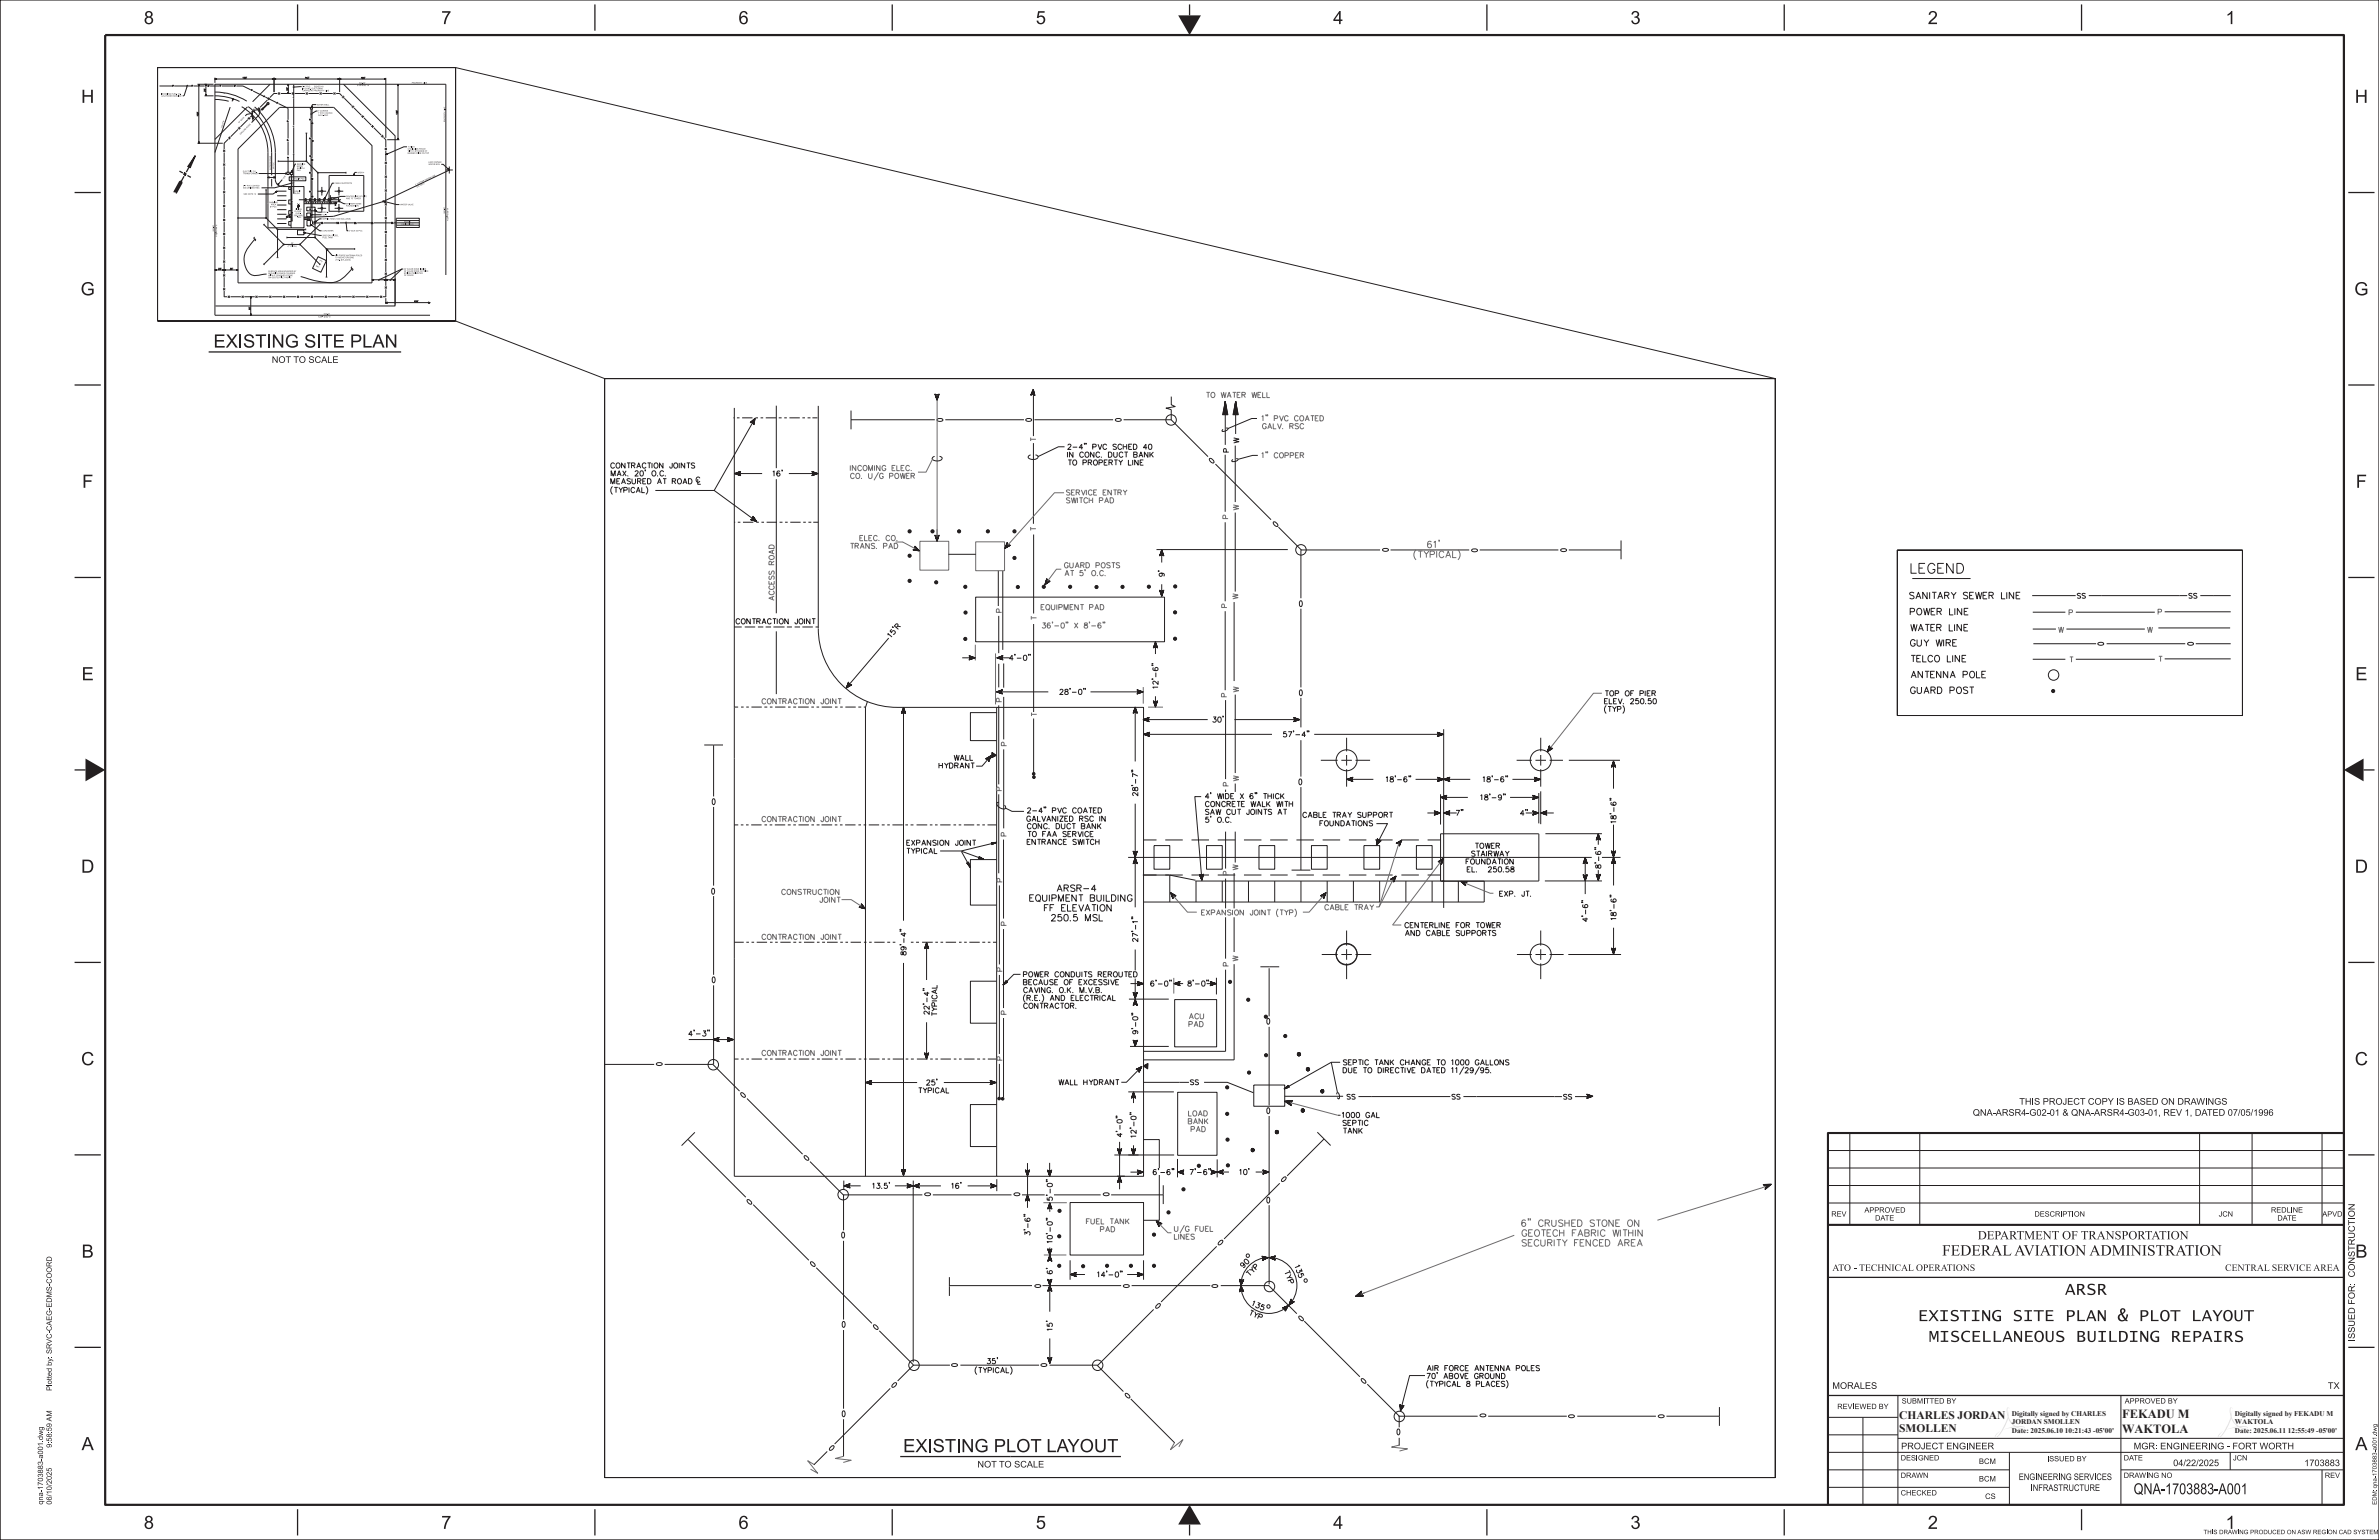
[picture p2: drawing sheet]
<svg xmlns="http://www.w3.org/2000/svg" width="432mm" height="279mm" viewBox="0 0 432 279" stroke-linecap="round" stroke-linejoin="round" font-family="sans-serif">
<defs><g id="words">
<g font-size="2.3" fill="#231f20">
<text x="385.2" y="257.3">FEKADU M</text>
<text x="385.2" y="260">WAKTOLA</text>
</g>
<g font-size="2.1" fill="#231f20">
<text x="344.7" y="257.4">CHARLES JORDAN</text>
<text x="344.7" y="259.9">SMOLLEN</text>
</g>
<g font-size="1.3" fill="#231f20">
<text x="365.2" y="256.8">Digitally signed by CHARLES</text>
<text x="405.7" y="256.8">Digitally signed by FEKADU M</text>
<text x="365.2" y="258.4">JORDAN SMOLLEN</text>
<text x="365.2" y="260">Date: 2025.06.10 10:21:43 -05'00'</text>
<text x="405.7" y="258.4">WAKTOLA</text>
<text x="405.7" y="260">Date: 2025.06.11 12:55:49 -05'00'</text>
</g>
</g></defs>
<path d="M19.1 6.4h406.3v266.6h-406.3z" fill="none" stroke="#231f20" stroke-width=".4"/>
<path d="M0 0h431.8v279.4h-431.8z" fill="none" stroke="#231f20" stroke-width=".18"/>
<g fill="none" stroke="#231f20" stroke-width=".23">
<path d="M215.9 .8v2M13.5 34.9h4.8M13.5 69.9h4.8M13.5 104.8h4.8M13.5 139.7h2M429 139.7h2M13.5 174.6h4.8M13.5 209.5h4.8M13.5 244.4h4.8M54 273.8v4.8M108 273.8v4.8M161.9 273.8v4.8"/>
<path d="M215.9 276.6v2M269.9 273.8v4.8M323.8 273.8v4.8M377.8 273.8v3.8"/>
</g>
<g fill="#231f20">
<path d="M15.5 137.6l3.6 2.1-3.6 2.1z"/>
<path d="M215.9 273l2.1 3.6h-4.1z"/>
<path d="M213.9 2.8h4.1l-2.1 3.6z"/>
<path d="M425.4 139.7l3.6-2.1v4.2z"/>
</g>
<g fill="none" stroke="#231f20" stroke-width=".18">
<path d="M42.2 18.2l-.1 .2M43.2 39.6h5.1l2.1 2h5.1M43.2 39.4v.3M48.2 34.4h.3M48.3 34.4v5.2M50.5 29.3h5.1l2.1 2h5.1M50.5 29.1v.3M54.3 36.2h7.6M55.2 36.6h6.2v-.7h-1.5v.7M55.3 36.1h.3v.3h-.3zM55.5 24.2h.3M55.6 36.6v.4"/>
<path d="M55.6 24.1v5.2M55.7 38.7h.6v.6h-.6zM56 36.6v.4M56.2 36.1h.2v.3h-.2zM56.4 36.6v.4M56.8 36.6v.4M57 36.1h.3v.3h-.3zM57 38h.3M57.2 38v5.1M57.3 36.6v.4M57.5 36.4h.3M57.6 34.7h.7"/>
<path d="M57.6 37.8h.7M57.7 36.6v.4M57.7 31.3v5.1M57.9 36.1h.2v.3h-.2zM58.1 36.6v.4M58.3 34.7h.2M58.3 37.8h.2M58.4 33.9v.6M58.4 34.6v.2M58.4 34.8v.7M58.4 37v.6M58.4 37.7v.2"/>
<path d="M58.4 37.9v.7M58.5 36.6v.4M58.6 34.7h.6M58.6 37.8h.6M58.7 36.1h.2v.3h-.2zM58.9 36.6v.4M59.4 36.6v.4M59.5 36.1h.3v.3h-.3zM59.8 36.6v.4M60 35.4v1.6M60.2 36.6v.4M60.6 36.6v.4h-5.4"/>
<path d="M60.7 34.7h.7M60.7 37.8h.7M61.4 34.7h.2M61.4 37.8h.2M61.5 33.9v.6M61.5 34.6v.2M61.5 34.8v.7M61.5 37v.6M61.5 37.7v.2M61.5 37.9v.7M61.7 34.7h.6M61.7 37.8h.6"/>
<path d="M62.8 31.2v.3M47.8 47.9l.2 .2M47.9 40.7l3.6 3.6M48 40.6l-.2 .2M50.2 46.7h.3M50.4 41.6v5.1M52.1 43.1h5.1l2.1 2.1h5.1M52.1 42.9v.3M54.4 44.3l3.7 3.7M55.5 41.5v.3M57.9 40.6l.1 .1M58.1 40.7l-3.7 3.6h-2.9l-3.6 3.7"/>
<path d="M58.1 40.7l.1 .1M58.2 47.9l-.3 .2M59.1 50.3h.3M59.3 45.2v5.1M64.4 45v.3M331.8 215.1h93.6M331.8 218.3h93.6M331.8 211.9h93.6M331.8 208.7h93.6M335.7 205.6v16.6M348.4 205.6v16.6M399.2 205.6v16.6"/>
<path d="M408.8 205.6v16.6M421.5 205.6v16.6M331.8 257.1h12.7M338.1 257.1v15.9M344.5 253.2v19.8M385 253.2v19.8M331.8 260.3h12.7M331.8 266.7h32.9M331.8 269.8h32.9M331.8 263.5h93.6M344.5 261h80.9M364.7 263.5v9.5"/>
<path d="M385 266.7h40.4M404.8 263.5v3.2M421.5 266.7v6.3"/>
<circle cx="58.4" cy="34.7" r=".17"/>
<circle cx="58.4" cy="37.8" r=".17"/>
<circle cx="61.5" cy="34.7" r=".17"/>
<circle cx="61.5" cy="37.8" r=".17"/>
</g>
<path d="M425.4 205.6h-93.6v67.4M331.8 222.2h93.6" fill="none" stroke="#231f20" stroke-width=".38"/>
<g fill="none" stroke="#231f20" stroke-width=".23">
<path d="M54 .8v4.8M108 .8v4.8M161.9 .8v4.8M269.9 .8v4.8M323.8 .8v4.8M377.8 .8v4.8M426.2 34.9h4.8M426.2 69.9h4.8M426.2 104.8h4.8M426.2 174.6h4.8M426.2 209.5h4.8M331.8 231.8h93.6"/>
<path d="M331.8 253.2h93.6M426.2 244.4h4.8"/>
</g>
<g fill="#231f20">
<circle cx="39" cy="15.3" r=".07"/>
<circle cx="40.7" cy="17" r=".07"/>
<circle cx="70" cy="53.8" r=".07"/>
<circle cx="70" cy="25.3" r=".07"/>
</g>
<g fill="none" stroke="#231f20" stroke-width=".18">
<path d="M34 15.7l-.1 .1M34.1 15.6l-.1-.1-.1 .1-.5 1.8h-.2M39 14.1v.9M39 14.3l.3 .1M39.3 14.3h-.3M42.3 17.9v.3l-.1-.1zM49 15.3l-3.2 3.2M49.7 14.1v2.6M50.8 19.5l-.5 .4M53.2 15.4h.2M53.3 15.8h.1M53.3 15.4v2.2"/>
<path d="M53.3 17.8v4.9M54.8 15.7l-1.4 .1M56.3 19.5h.4v.3h-.4zM57.4 19h-.7l-.2 .5M62.4 15.3l9.3 9.3v30.9h-32.6M70 14.1v10.9M45.6 20.6h.2zM45.6 20.6l-.8 .1-.3 .3M45.9 21.3v.2l-.1 .1zM45.9 21.5v.5M46.9 31.5h5.1M47.1 20.3v.5l-1.4 1.4"/>
<path d="M47.1 20.1v.2h-.1zM48.6 32.2h1.4M50.3 34.7l-.7 .5h-2.8M51.2 32.6l-.8 .9M52.1 31.2h.4v.4h-.4zM52.5 31.5h.2M52.7 31.2h.4v.5h-.4zM52.8 33.9h-.4v.5h.4M52.8 36.3h-.4v.7h.4M52.8 38.2h-.4v.7h.4M52.8 33.3l-3 .8h-2.3M52.9 31.7v2.4"/>
<path d="M52.9 34.3v2.1M52.9 36.7v1.7M52.9 38.6v1.5M52.9 31.7l.1 2.4M53 33.2h-.1M53 34.3v2.1M53 36.7v1.7M53 38.6v1.5M53.3 23.1v4.8M53.3 28.1v4.9M53.3 33.2v1.8M53.7 29.8h-.1l-.7 1.4"/>
<path d="M53.9 37.4h.5M54.1 37.5v.1M54.1 37.5h.1M54.2 37.2v.4M54.2 37.4h.1M54.2 37.3v.1h.1l-.1-.1M55.2 39.4h1.7M55.7 40h.6v1h-.6zM56.3 39h2.1M56.6 20.5l.1 .1M56.7 20.6l-.3 .1v-.1M57.6 20.1h-.2l-.7 .5"/>
<path d="M58.4 39.7h-.4l-.8 .6M60.6 33.2h-.3l-1.4 2.8M60.7 36.9h.4M60.8 37l.1-.1v.1l-.1-.1h.1v.1M60.9 36.7v.4M60.9 36.9h.2M60.9 36.7v.2h.2l-.1-.1M61.4 36.5l1 .5h.3M62.7 35.6h-.9l-1.8 .6M69.4 36.5l.3-.1v.2l-.2 .1zM69.7 36.6l2.3 .5h.5M70 36.3l-.3 .2"/>
<path d="M73.9 26.6h-.6l-3.3 1.4M80.9 30.8h1.3M81.6 30.2v1.3M46.2 43.7l.2-.2-.2-.1-.7 .9a3.7 3.7 0 0 0-.1 5.4 5 5 0 0 0 3 0M46.2 43l-.1 .2 .1 .2M52.8 40.2h-.4v.7h.4M54 41.8h1.2v.8h-1.2zM55.2 42.2l3.2 .5M56.4 40.7l1.6 1.2h.4M56.7 40.3h.5v.3h-.5zM59.3 45.2l1 1.2h.4M62.8 40.6l.2 1.3h.2"/>
<path d="M62.9 40.4l-.1-.1v.3M62.9 40.5l-.1 .1M63.9 48.4l-.2 .2 .2 .1a7.2 7.2 0 0 1-3.1 2.5 14.4 14.4 0 0 1-6.2-1M63.9 48.7l.2 .2-.2 .2M68.9 50.7h.1M71 50.6l-.1 .1M71 50.6l-.2 .3v-.1M73 48.8l-4.1 2h-.2v-.1M73.2 48.8h-.3l-1.9 1.8"/>
<circle cx="47.1" cy="19.9" r=".11"/>
<circle cx="47.1" cy="19.9" r=".02"/>
<circle cx="47.1" cy="19.9" r=".05"/>
<circle cx="65.5" cy="15.4" r=".03"/>
<circle cx="45.8" cy="21.1" r=".11"/>
<circle cx="45.8" cy="21.1" r=".05"/>
<circle cx="45.8" cy="21.1" r=".02"/>
<circle cx="45.8" cy="21.1" r=".01"/>
<circle cx="48.3" cy="39.6" r=".08"/>
<circle cx="53.3" cy="35.1" r=".02"/>
<circle cx="53.3" cy="35" r=".02"/>
<circle cx="54.2" cy="37.4" r=".15"/>
<circle cx="55.6" cy="29.3" r=".08"/>
<circle cx="57.7" cy="31.3" r=".08"/>
<circle cx="60.9" cy="36.9" r=".15"/>
<circle cx="81.1" cy="39.3" r=".03"/>
<circle cx="39.2" cy="42.2" r=".03"/>
<circle cx="50.4" cy="41.6" r=".08"/>
<circle cx="51.5" cy="44.3" r=".08"/>
<circle cx="53" cy="40.1" r=".02"/>
<circle cx="54.4" cy="44.3" r=".08"/>
<circle cx="57.2" cy="43.1" r=".08"/>
<circle cx="58.5" cy="57.4" r=".03"/>
<circle cx="59.3" cy="45.2" r=".08"/>
</g>
<path d="M39 14.3h.3v.1z" fill="#231f20"/>
<path d="M39 14.3h.3v.1zM49.4 14.3h.3M49.7 14.3l-.3 .1" fill="none" stroke="#231f20" stroke-width=".18"/>
<path d="M49.4 14.3h.3l-.3 .1z" fill="#231f20"/>
<path d="M39 14.3h11.1h-.4M49.4 14.3h.3l-.3 .1zM49.7 14.1v2.6M49.7 14.3l.4 .1M50.1 14.3h-.4M61.6 14.1v2.6" fill="none" stroke="#231f20" stroke-width=".18"/>
<path d="M49.7 14.3h.4v.1z" fill="#231f20"/>
<path d="M49.7 14.3h.4v.1zM61.3 14.3h.3M61.6 14.3l-.3 .1" fill="none" stroke="#231f20" stroke-width=".18"/>
<path d="M61.3 14.3h.3l-.3 .1z" fill="#231f20"/>
<path d="M37.1 15.3h1.7M37.1 17.4h1.7M37.4 15.3l-.1 .2M37.4 15.3v.2M49.7 14.3h11.9M61.3 14.3h.3l-.3 .1z" fill="none" stroke="#231f20" stroke-width=".18"/>
<path d="M37.4 15.3v.2h-.1z" fill="#231f20"/>
<path d="M37.4 17.1v.3M37.4 15.3v.2h-.1z" fill="none" stroke="#231f20" stroke-width=".18"/>
<path d="M37.3 17.1h.1v.3z" fill="#231f20"/>
<path d="M35.8 15.3h1.7M36.1 15.3l-.1 .2M36.1 15.3v.2M37.3 17.1h.1v.3zM37.4 15.3v2.1M35.8 26h4.6" fill="none" stroke="#231f20" stroke-width=".18"/>
<path d="M36.1 15.3v.2h-.1z" fill="#231f20"/>
<path d="M36.1 15.3v.2h-.1zM36.1 25.7v.3" fill="none" stroke="#231f20" stroke-width=".18"/>
<path d="M36 25.7h.1v.3z" fill="#231f20"/>
<path d="M36.1 15.3v10.7M42.3 17.9l-.1 .2M61.6 14.3l.3 .1M61.9 14.3h-.3M36 25.7h.1v.3zM45.6 20.6h.2M45.8 20.6h-.2M45.9 21.3l-.1 .3M45.9 21.3v.3M47.1 20.1v.2" fill="none" stroke="#231f20" stroke-width=".18"/>
<path d="M61.6 14.3h.3v.1z" fill="#231f20"/>
<path d="M61.6 14.3h.3v.1zM69.8 14.3h.2M70 14.3l-.2 .1" fill="none" stroke="#231f20" stroke-width=".18"/>
<path d="M69.8 14.3h.2l-.2 .1z" fill="#231f20"/>
<path d="M52.3 16.7v.3M52.4 16.7l-.1 .3M61.6 14.3h8.4M69.8 14.3h.2l-.2 .1z" fill="none" stroke="#231f20" stroke-width=".18"/>
<path d="M52.3 16.7h.1l-.1 .3z" fill="#231f20"/>
<path d="M52.3 16.7h.1l-.1 .3zM52.3 15.3v.2" fill="none" stroke="#231f20" stroke-width=".18"/>
<path d="M52.3 15.3l.1 .2h-.1z" fill="#231f20"/>
<path d="M52.3 15.3l.1 .2h-.1zM52.3 15.3v1.7M56.6 19.3l-.1 .2M56.7 19.3l-.2 .2M70.3 25.3h2.2M72.2 25.1v.2M72.3 25.1l-.1 .2" fill="none" stroke="#231f20" stroke-width=".18"/>
<path d="M72.2 25.1h.1l-.1 .2z" fill="#231f20"/>
<path d="M72.2 15.3v.2M72.2 15.3l.1 .2M72.2 25.1h.1l-.1 .2z" fill="none" stroke="#231f20" stroke-width=".18"/>
<path d="M72.2 15.3l.1 .2h-.1z" fill="#231f20"/>
<g fill="none" stroke="#231f20" stroke-width=".18">
<path d="M72.2 15.3l.1 .2h-.1zM72.2 15.3v10M48.6 32.2h.3M48.9 32.2h-.3M49.7 32.2h.3M49.7 32.1l.3 .1M50 32.2h-.3M50.3 34.7l-.2 .1M50.3 34.7l-.2 .2M50.6 33.3l-.2 .2M50.6 33.4l-.2 .1M51.8 31.4l.2 .1"/>
<path d="M51.8 31.5h.2M52 39.2v.4M52 39.4h.2M52 31.5h-.2M52.2 39.4h-.2M53 31l-.1 .2M53.1 31l-.2 .2M56.3 39h.3M56.6 38.9l-.3 .1M59.1 35.8l-.2 .2M60.2 36.1l-.2 .1M60.2 36.2h-.2"/>
<path d="M61.4 36.5l.2 .1M61.4 36.5h.3M70.3 27.9l-.3 .1M70.3 28h-.3M55.2 42.2l.2 .1M55.2 42.2h.2M56.4 40.7l.1 .2M56.4 40.7l.2 .2M57.4 40.1l-.2 .2M57.4 40.2l-.2 .1M59.3 45.2l.1 .3M59.3 45.2l.2 .2"/>
</g>
<path d="M52 39.4l.2-.1v.1z" fill="#231f20"/>
<path d="M52 39.4l.2-.1v.1zM52.6 39.3l.2 .1M52.6 39.4h.2M52.8 39.4h-.2" fill="none" stroke="#231f20" stroke-width=".18"/>
<path d="M52.6 39.3l.2 .1h-.2z" fill="#231f20"/>
<path d="M52 39.4h.8M52.6 39.3l.2 .1h-.2zM39 49h.3M39.3 48.9l-.3 .1" fill="none" stroke="#231f20" stroke-width=".18"/>
<path d="M39 49l.3-.1v.1z" fill="#231f20"/>
<path d="M39 49l.3-.1v.1zM40.4 48.9l.3 .1M40.7 49h-.3" fill="none" stroke="#231f20" stroke-width=".18"/>
<path d="M40.4 48.9l.3 .1h-.3z" fill="#231f20"/>
<path d="M39 49h1.9h-.2M40.4 48.9l.3 .1h-.3zM40.7 49h.2M40.9 48.9l-.2 .1" fill="none" stroke="#231f20" stroke-width=".18"/>
<path d="M40.7 49l.2-.1v.1z" fill="#231f20"/>
<path d="M40.7 49l.2-.1v.1zM42.9 48.9l.3 .1M43.2 49h-.3" fill="none" stroke="#231f20" stroke-width=".18"/>
<path d="M43 48.9l.2 .1h-.2z" fill="#231f20"/>
<path d="M40.7 49h2.5M43 48.9l.2 .1h-.2zM45.5 56.9v.3M45.6 56.9l-.1 .3" fill="none" stroke="#231f20" stroke-width=".18"/>
<path d="M45.5 56.9h.1l-.1 .3z" fill="#231f20"/>
<path d="M45.5 56.9h.1l-.1 .3zM45.5 53.8v.3" fill="none" stroke="#231f20" stroke-width=".18"/>
<path d="M45.5 53.8l.1 .3h-.1z" fill="#231f20"/>
<path d="M45.5 53.8l.1 .3h-.1zM45.5 53.8v3.4M70 54.1v1.1M70 54.9l.3 .1M70 54.9h.3M70.3 54.9h-.3" fill="none" stroke="#231f20" stroke-width=".18"/>
<path d="M70 54.9l.3-.1v.2z" fill="#231f20"/>
<path d="M70 54.9l.3-.1v.2zM77.7 54.8l.4 .1M77.7 54.9h.4M78.1 54.9h-.4" fill="none" stroke="#231f20" stroke-width=".18"/>
<path d="M77.7 54.8l.4 .1-.4 .1z" fill="#231f20"/>
<path d="M67.5 50.8h.3M67.8 50.7l-.3 .1M70 54.9h8.1M77.7 54.8l.4 .1-.4 .1z" fill="none" stroke="#231f20" stroke-width=".18"/>
<path d="M67.5 50.8l.3-.1v.1z" fill="#231f20"/>
<path d="M67.5 50.8l.3-.1v.1zM69.7 50.7l.3 .1M69.7 50.8h.3M70 50.8h-.3" fill="none" stroke="#231f20" stroke-width=".18"/>
<path d="M69.7 50.7l.3 .1h-.3z" fill="#231f20"/>
<path d="M67.5 50.8h2.8h-.3M69.7 50.7l.3 .1h-.3zM70 50.8h.3M70.3 50.7l-.3 .1M71.7 50.5v4.8" fill="none" stroke="#231f20" stroke-width=".18"/>
<path d="M70 50.8l.3-.1v.1z" fill="#231f20"/>
<path d="M70 50.8l.3-.1v.1zM71.4 50.7l.3 .1M71.4 50.8h.3M71.7 50.8h-.3" fill="none" stroke="#231f20" stroke-width=".18"/>
<path d="M71.4 50.7l.3 .1h-.3z" fill="#231f20"/>
<g fill="none" stroke="#231f20" stroke-width=".18">
<path d="M55.7 37.6h1.5v.7h-1.5zM57.2 38.3h.2v.1l-.2-.1h.2v.1l-.2-.1 .2 .1zM57.2 38.3l.5 .2h.7M57.2 38.3l.2 .1M57.2 38.3h.2M59.7 31.8h6.3v6.5h-6.3zM64.2 31.6h.1l-.1 .2 .1-.2-.1 .2zM64.3 31.6l-.1 .2M64.8 31.3h-.4l-.2 .5M69.7 36.6l.2 .1M69.7 36.6h.2M69.7 36.6h.3"/>
<path d="M57.7 46.6l1.5 .7-1 2.1-1.5-.7zM70 50.8h1.7M71.4 50.7l.3 .1h-.3z"/>
</g>
<path d="M32.9 32.9l.1 .3-1 1.8-.1-.3z" fill="#231f20"/>
<path d="M32.9 32.9l.1 .3-1 1.8-.1-.3z" fill="none" stroke="#231f20" stroke-width=".23"/>
<path d="M35.4 28.3l-1 1.9-.3 .1z" fill="#231f20"/>
<g fill="none" stroke="#231f20" stroke-width=".23">
<path d="M47.7 19.6l.1 .1-.2 .3-.2-.1zM48.5 18.9l-.7 .8 .7-.8M32.6 31l.6 .4M33.4 32l-.5 .9h-.3l-1 1.9 .3-.1 1-1.8M34 31.8l.6 .4M34.4 30.2l-.6 1M35.4 28.3l-.9 2.2-.1-.3zM35.4 28.3l-1 1.9-.3 .1z"/>
<circle cx="48.6" cy="18.8" r=".18"/>
</g>
<g fill="none" stroke="#231f20" stroke-width=".18">
<path d="M41.8 19.4l-2.8 8.3M44.9 19.4l-5.9 5.9M40.5 32.2l.4 .4M40.5 39.7l.4 .4M40.5 37.2l.2 .2M40.5 34.7l.4 .4M40.7 30.2v1.9M40.7 32.7v1.9M40.7 35.2v1.9M40.7 37.7v1.9M40.7 37.4l.2 .2M40.7 37.4l-.2 .2"/>
<path d="M40.9 32.2l-.4 .4M40.9 39.7l-.4 .4M40.9 37.2l-.2 .2M40.9 34.7l-.4 .4M40.5 42.3l.4 .3M40.5 47.3l.4 .3M40.5 44.8l.2 .1M40.7 40.2v1.9M40.7 42.7v1.9M40.7 45.3v1.8M40.7 47.8v1.9M40.7 44.9l.2 .2"/>
<path d="M40.7 44.9l-.2 .2M40.9 42.3l-.4 .3M40.9 47.3l-.4 .3M40.9 44.8l-.2 .1"/>
</g>
<circle cx="40.7" cy="53.8" r=".07" fill="#231f20"/>
<g fill="none" stroke="#231f20" stroke-width=".18">
<path d="M62.5 17.8l1.3 1.4M63.8 19.4h.5M64.1 19.1v.5M64.3 19.6l1.3 1.3M65.6 21.2h.5M65.8 20.9v.5M66.1 21.4l1.3 1.3M67.4 22.9h.5M67.6 22.7v.5M67.8 23.2l1.4 1.3M69.1 24.7h.5M69.4 24.5v.5"/>
<path d="M69.6 24.9l.4 .4v1.4M69.8 39.4l.2 .2M69.8 36.9l.2 .2M69.8 31.9l.2 .2M69.8 34.4l.4 .3M69.8 29.4l.2 .1M69.8 26.8l.4 .4M70 27.3v1.9M70 29.9v1.8M70 32.4v1.9M70 34.9v1.9M70 37.4v1.9"/>
<path d="M70 39.9v1.9M70 37.1l.2 .2M70 37.1l-.2 .2M70 39.6l.2 .2M70 39.6l-.2 .2M70 32.1l.2 .1M70 32.1l-.2 .1M70 29.5l.2 .2M70 29.5l-.2 .2M70.2 39.4l-.2 .2M70.2 36.9l-.2 .2M70.2 31.9l-.2 .2"/>
<path d="M70.2 34.4l-.4 .3M70.2 29.4l-.2 .1M70.2 26.8l-.4 .4M40.5 52.3l.2 .2M40.5 49.8l.2 .2M40.7 52.8v1h.5M40.7 50.3v1.9M40.7 52.5l.2 .2M40.7 52.5l-.2 .2M40.7 50l.2 .1M40.7 50l-.2 .1M40.9 52.3l-.2 .2"/>
<path d="M40.9 49.8l-.2 .2M41.3 53.7l.4 .3M41.7 53.7l-.4 .3M41.8 53.8h1.9M43.9 53.7l.1 .1M44 53.8l-.1 .2M44 53.8l.2 .2M44.2 53.7l-.2 .1M44.4 53.8h1.8M46.4 53.7l.2 .1M46.6 53.8l-.2 .2M46.6 53.8l.1 .2"/>
<path d="M46.7 53.7l-.1 .1M46.9 53.8h1.9M48.9 53.7l.3 .3M49.2 53.7l-.3 .3M49.4 53.8h1.9M51.4 53.7l.2 .1M51.6 53.8l-.2 .2M51.6 53.8l.2 .2M51.8 53.7l-.2 .1M51.9 53.8h1.9M53.9 53.7l.4 .3M54.3 53.7l-.4 .3"/>
<path d="M54.4 53.8h1.9M56.4 53.7l.4 .3M56.8 53.7l-.4 .3M56.9 53.8h1.9M59 53.7l.1 .1M59.1 53.8l-.1 .2M59.1 53.8l.2 .2M59.3 53.7l-.2 .1M59.4 53.8h1.9M61.5 53.7l.3 .3M61.8 53.7l-.3 .3M62 53.8h1.8"/>
<path d="M64 53.7l.2 .1M64.2 53.8l-.2 .2M64.2 53.8l.1 .2M64.3 53.7l-.1 .1M64.5 53.8h1.9M66.5 53.7l.2 .1M66.7 53.8l-.2 .2M66.7 53.8l.2 .2M66.9 53.7l-.2 .1M67 53.8h1.9M69 53.7l.4 .3M69.4 53.7l-.4 .3"/>
<path d="M69.8 52l.2 .2M69.8 41.9l.4 .4M69.8 44.4l.2 .2M69.8 47l.2 .1M69.8 49.5l.4 .3M70 52.5v1.3h-.5M70 42.4v1.9M70 44.9v1.9M70 47.5v1.8M70 50v1.9M70 52.2l.2 .1M70 52.2l-.2 .1"/>
<path d="M70 44.6l.2 .2M70 44.6l-.2 .2M70 47.1l.2 .2M70 47.1l-.2 .2M70.2 52l-.2 .2M70.2 41.9l-.4 .4M70.2 44.4l-.2 .2M70.2 47l-.2 .1M70.2 49.5l-.4 .3"/>
</g>
<circle cx="61.6" cy="17" r=".07" fill="#231f20"/>
<g fill="none" stroke="#231f20" stroke-width=".18">
<path d="M49.7 17h.6M50.5 16.8l.2 .2M50.7 17l-.2 .1M50.7 17l.1 .1M50.8 16.8l-.1 .2M51 17h1.8M53 16.8l.3 .3M53.3 16.8l-.3 .3M53.5 17h1.9M55.5 16.8l.2 .2M55.7 17l-.2 .1M55.7 17l.2 .1"/>
<path d="M55.9 16.8l-.2 .2M56 17h1.9M58 16.8l.2 .2M58.2 17l-.2 .1M58.2 17l.2 .1M58.4 16.8l-.2 .2M58.5 17h1.9M60.5 16.8l.4 .3M60.9 16.8l-.4 .3M61 17h.6l.5 .4M62 17.6h.5M62.3 17.3v.6"/>
</g>
<circle cx="49.7" cy="17" r=".07" fill="#231f20"/>
<g fill="none" stroke="#231f20" stroke-width=".18">
<path d="M46.1 19.7v.4l.2 .3-.7-.2M46.7 19.7h.5M46.8 19.9l-.7 .1M47 19.4v.5M48.5 17.9h.5M48.5 18.1l-1.3 1.4M48.8 17.7v.5M49.7 17l-.7 .7M43.2 23.3h.5M43.2 23.5l-1.3 1.3M43.4 23v.5M44.9 21.5h.6"/>
<path d="M45 21.7l-1.4 1.3M45.2 21.2v.5M45.9 20.2l-.1 .7-.4 .4"/>
</g>
<circle cx="40.7" cy="26" r=".07" fill="#231f20"/>
<g fill="none" stroke="#231f20" stroke-width=".18">
<path d="M29 15.6h2.3M31.6 15.6h3.1M35.1 15.6h2M37.5 15.6h.3M38.1 15.6h1.7M39 16.7a11 11 0 0 1 5.8 1.6M39 17.4l2 .2 2.5 .8M39 18l2.5 .4M40.3 15.6h2.1M42.9 15.6h1.2l1.4 .7M43.9 19.4a9.6 9.6 0 0 1 4.7 8.3v13.6h4.2M45.1 19.3a10.3 10.3 0 0 1 4.2 8.4"/>
<path d="M45.9 16.5l1.9 .9M46.2 19.4a10.9 10.9 0 0 1 3.8 8.3v4.9a1.26 1.26 0 0 0 1.2 1.2h1.6M48.2 17.6l2 1M50.5 18.8l1.8 .9v2M50.8 19.5h9.8l6.9 6.9v24.9h-24.3v-24.3l7.1-7.1M56.5 19.8v1.7M56.6 19.8v2.3M40.5 27.2l.4 .3M40.5 29.7l.2 .2M40.7 27.7v1.8M40.7 29.9l.2 .1M40.7 29.9l-.2 .1"/>
<path d="M40.9 27.2l-.4 .3M40.9 29.7l-.2 .2M41.4 25h.5M41.4 25.3l-.7 .7v1M41.6 24.8v.5M49.3 27.7v4.1M49.3 32.4v1.4M50.3 35.5h1.7M50.3 36.4h1.7M50.3 37.2h1.7M50.3 38h1.7M50.3 38.9h1.7"/>
<path d="M50.3 39.7h1.7M50.3 34.7h1.7M52.3 22.2v2.9M52.3 25.7v2.5M52.3 28.9v2.3M52.5 32.1h3v.7h-3zM52.8 33.8h2.4v7.5h-2.4zM55.2 39.8h.6M56.3 39.8h.2l.2 .5M56.5 21.8v3.1M56.5 25.2v3M56.5 28.5v2.7"/>
<path d="M56.5 31.5v3.1M56.5 34.9v2.9M56.5 38.1v1.4h-1.3M56.6 22.6v2.8M56.6 25.8v2.9M56.6 29.2v3M56.6 32.7v2.7M56.6 35.9v3.7h-1.4M69.5 36.6l-8.9 2.6-3.7 .2M80.1 29.8h.3l1.1 1M81.3 30.7l.2 .1M81.4 30.6l.1 .2"/>
<path d="M81.5 30.9l-11.5 5.4M50.3 40.6h1.7M57.2 40.4h.9M58.8 40.4h2.2M61.7 40.4h2.5M64.8 40.4h2.4M67.8 40.4h3.1M71.9 40h4.2v-.4h-4.2v1.7h4.2v-.4h-4.2M76.1 40.4h-4.6M76.1 40v.9M80.9 49.9v-34.6h-41.9v41.9h39.1M133.1 75.8h.2"/>
<path d="M133.3 74v139.4h47.6M133.8 75.8h.4M134.7 75.8h1.9M136.2 76.7l.9-.8-.3 1.1-.2-.3zM136.2 76.6l.8-.7-.2 1.1 .2-1-.8 .7 .8-.7-.2 1 .1-.9-.7 .6 .7-.5-.1 .7 .1-.7-.6 .4 .5-.3v.6v-.6l-.5 .3 .5-.2-.1 .5v-.5l-.3 .2 .3-.1v.3v-.3l-.3 .2 .3-.1v.2v-.2h-.2l.2 .1h-.1l.1-.1-7 12.4M137.1 75.8h.5M138.1 75.8h.4M139 75.8h1.9M140.9 73.6v11.3M141.3 75.8h.6M142.3 75.8h.5M143.3 75.8h1.9"/>
<path d="M145.6 75.8h.5M146.6 75.8h.5M147.5 75.8h.9M148.5 73.6v40.4a14.3 14.3 0 0 0 14.3 14.3h18.1M154.5 74.5v3.4M154.5 76.2h15.2M169.7 71.5l.4 .2 .4-.2-.4 1.1zM169.7 71.6l.4 1 .3-1.1-.3 .9-.4-.9 .4 1 .3-1-.3 .9-.4-.9 .4 .8 .3-.7-.3 .6-.3-.6 .3 .6 .2-.6-.2 .5-.3-.5 .3 .4 .2-.4-.2 .4-.2-.4 .2 .3 .1-.3-.1 .3-.2-.3 .2 .2 .1-.1-.1 .1-.2-.1h.3h-.2l.1 .1M170.1 76a.74 .74 0 0 1 1.1 .2 .65 .65 0 0 1-1.1-.1zM171.6 76.2h14.3M186.3 76a.74 .74 0 0 1 1 .2 .65 .65 0 0 1-1.1-.1zM187.5 71.6v-.2v.1h-.1l.2 .1-.1-.2-.2 .2 .2-.2 .1 .2-.1-.3-.2 .3 .2-.3 .2 .3-.2-.4-.2 .4 .2-.4 .2 .5-.2-.6-.3 .5 .3-.5 .3 .6-.3-.7-.3 .6 .3-.7 .3 .8-.3-.8-.4 .8 .4-1 .3 1-.3-.9-.4 .9 .4-1 .3 1"/>
<path d="M187.5 70.6l.3 1.2-.3-.3-.4 .2zM187.6 71.4v7.7M187.8 76.2h14.2M202.5 76a.74 .74 0 0 1 1 .2 .65 .65 0 0 1-1.1-.1zM203.9 76.2h8.8M212.5 76.1l6.8 6.7M212.6 72v1.4l.7 .4-1.7 .2 1 .3v1.8M222.4 72.9v7.8M222.4 72.9l-.4 2.3M222.4 72.9l-.3 2.3M222.4 72.9l-.2 2.3M222.4 72.9l-.1 2.3"/>
<path d="M222.4 72.9l.1 2.3M222.4 72.9l.2 2.3M222.4 72.9l.3 2.3M222.4 72.9l.4 2.3M222.4 72.9l.5 2.3h-1zM222.5 77.7h.4M224.3 72.9v5.8M224.3 72.9l-.4 2.3M224.3 72.9l-.3 2.3M224.3 72.9l-.2 2.3M224.3 72.9l-.1 2.3M224.3 72.9v2.3"/>
<path d="M224.3 72.9l.1 2.3M224.3 72.9l.2 2.3M224.3 72.9l.3 2.3M224.3 72.9l.4 2.3M224.3 72.9l.4 2.3h-.9zM228.1 75.9h-.9l-4.3 1.8a.83 .83 0 0 1-1.1 .5l.2-.3M118.9 89h10.7l7.1 5.2v-.2l-.1 .2 .1-.2v.2h-.2h.2v-.3l.1 .3h-.3h.3l-.1-.3 .1 .4-.4-.1 .5 .1-.2-.5 .2 .5-.5-.1 .6 .2-.3-.6 .4 .6-.8-.1 .8 .1-.4-.7 .5 .8-.9-.2 1 .3-.6-.9 .5 .8-.9-.2 1 .3-.6-.9M133.3 94.7h.1M133.3 85.9l1.1-.4-.2 .4 .2 .4zM133.3 85.9h5M133.9 94.7h.5M134.4 85.6l-1 .3 1 .4-.9-.4 .9-.3-1 .3 1 .3-.8-.3 .8-.3-.8 .3 .8 .3-.7-.3 .6-.3-.6 .3 .6 .3-.5-.3 .5-.2-.4 .2 .4 .2-.4-.2 .4-.2-.3 .2 .3 .2-.3-.2 .3-.2-.2 .2 .2 .1-.2-.1 .2-.1-.1 .2v-.1h-.1"/>
<path d="M134.9 94.7h1.8M136.7 93.7l.7 1-1.2-.4 .4-.2zM137.3 94.7h.4M138.2 94.7h.5M139.1 94.7h1.9M140.9 86.9v24.4M141.5 94.7h.5M142.5 94.7h.5M143.2 85.9h5.3M143.4 94.7h1.9M145.8 94.7h.5M146.7 94.7h.6"/>
<path d="M147.4 85.5l1.1 .4-1.1 .4 .2-.4zM147.6 94.7h.9M147.7 85.9l-.1 .1v-.2l-.1 .2 .2-.1-.2-.1 .2 .1-.2 .2 .2-.2-.2-.1 .3 .1-.3 .2 .3-.2-.3-.2 .4 .2-.4 .3 .5-.3-.5-.2 .5 .2-.6 .3 .7-.3-.7-.3 .8 .3-.8 .3 .8-.3-.8-.3 1 .3-1 .4 .9-.4-.9-.3 1 .3-1 .4M166.1 99.1l.8 .9-1.2-.2 .4-.3zM166.2 99.6h-.2l.1-.2-.1 .2h.2l-.1-.2 .1 .2-.3 .1 .3-.1-.1-.2 .2 .2-.4 .1h.4l-.2-.4 .3 .4h-.5h.5l-.3-.4 .4 .5-.7-.1 .7 .1-.4-.6 .5 .6-.8-.1 .8 .1-.5-.6 .7 .7-1-.1 .9 .1-.6-.7 .7 .7-1-.1M169.6 82.8l-.4 .3a1.12 1.12 0 0 0 1.8 .1v-.2l-.5-.2M169.7 97.1l.4 .2 .4-.2-.4 1.1zM169.7 97.2l.4 1 .3-1.1-.3 .9-.4-.9 .4 1 .3-1-.3 .9-.4-.9 .4 .8 .3-.7-.3 .6-.3-.6 .3 .6 .2-.6-.2 .5-.3-.5 .3 .4 .2-.4-.2 .4-.2-.4 .2 .3 .1-.3-.1 .3-.2-.3 .2 .2 .1-.1-.1 .1-.2-.1h.3h-.2l.1 .1M182.8 98.5l-.4 1 .9-.6-.8 .5 .3-.9-.4 .9 .9-.5-.8 .4 .3-.8-.2 .8 .7-.4-.7 .3 .2-.7-.1 .7 .5-.3-.5 .2 .2-.5-.2 .5 .5-.2-.4 .1 .1-.4-.1 .4 .3-.1-.2 .1v-.3v.2h.2h-.2v-.2l.1 .2-.1-.1v.1M182.8 98.4l.2 .4 .4 .1-1.1 .6zM187.1 82.5l-.5 .4a1.12 1.12 0 0 0 1.8 0v-.2l-.5-.2M187.6 80.4v14.6"/>
<path d="M187.6 97v14.3M193.2 81.1h-1.1l-3.7 1.8M209.9 99.7h23.8M210.9 99.7v2.4M210.9 99.7l.3 1.1-.3-.2-.4 .2zM219.5 83.2a.56 .56 0 0 1 .6 .2 .56 .56 0 0 1 .1 .6l-.4-.2zM220.6 84.2l10.1 10.1M222.4 82.5v10.3M222.4 94.8v14.3M224.2 80.8v10.3M224.2 93v14.3M224.4 83.2l.3 .1"/>
<path d="M224.7 83.3a.83 .83 0 0 1-1.1 .3l.2-.2M228.3 82.6h-1l-2.6 .7M231.2 94.7a.71 .71 0 0 1 .7 .8 .64 .64 0 0 1-.7-.8zM232 95.6l4.2 4.2M236.1 99.8v8.7M236.1 99.8h14.4M251 99.6a.74 .74 0 0 1 1 .2 .65 .65 0 0 1-1.1-.1zM252.4 99.8h14.3M267.2 99.7a.74 .74 0 0 1 1 .1 .65 .65 0 0 1-1.1 0zM268.6 99.8h14.2M283.3 99.7a.74 .74 0 0 1 1.1 .1 .65 .65 0 0 1-1.1 0zM284.8 99.8h9.4"/>
<path d="M294.2 98.1v3.4M133.2 113.8h1.4M135.2 113.8h1.9M137.6 113.8h.9M139 113.8h.9M140.4 113.8h2M140.9 114.5v11.4M142.8 113.8h.9M144.2 113.8h1M145.6 113.8h1.9M148 113.8h.5M161.3 115.8l-7.2 8.4v-.1l.1 .1-.1-.2v.2h.2l-.2 .1v-.3l-.1 .3 .3-.1-.3 .1 .1-.3-.1 .4 .4-.2-.5 .2 .1-.5-.1 .6 .5-.3-.5 .3 .1-.6-.2 .7 .7-.4-.7 .4 .2-.8-.3 .9 .8-.4-.8 .5 .3-1-.3 .9 .8-.4-.9 .5 .4-1"/>
<path d="M172.1 100.6h5M174.6 119.3h2.4M175.9 119l1.1 .3-1.1 .4 .2-.4zM176.2 119.3l-.1 .1v-.1v.2l.1-.2-.1-.1 .1 .1-.2 .2 .3-.2-.3-.1 .3 .1-.3 .3 .4-.3-.4-.2 .4 .2-.4 .3 .5-.2-.5-.3 .6 .3-.6 .2 .6-.2-.6-.3 .7 .3-.8 .3 .9-.3-.9-.4 1 .4-1 .3 .9-.3-.9-.4 1 .3-.9 .4M177.1 108.3h34.3v8.1h-34.3zM180.9 119.3l1.1-.3-.2 .3 .2 .4zM180.9 119.3h2.4M181.2 103.5v6.5M181.3 111.7v6.8M182 119l-1 .4 1 .3-.9-.4 .9-.3-1 .3 1 .4-.8-.4 .8-.3-.8 .3 .8 .3-.7-.3 .7-.2-.6 .2 .5 .3-.5-.3 .5-.2-.4 .2 .4 .2-.3-.2 .3-.2-.3 .3 .3 .1-.2-.1 .2-.2-.2 .2 .2 .1-.2-.2 .2-.1-.1 .2v-.1h-.1M182 103.6v14.3M187.6 113.2v16"/>
<path d="M190 105.1l-.3 1 .8-.6-.8 .5 .3-1-.3 1 .8-.5-.7 .4 .2-.8-.2 .8 .7-.5-.6 .4 .1-.7-.1 .7 .5-.4-.5 .3 .1-.6v.5l.4-.2-.4 .2 .1-.4-.1 .4 .3-.2-.2 .1v-.3v.3l.2-.1-.2 .1v-.2l.2 .1-.2-.1v.2M190 105l.2 .4h.4l-1 .7zM209.7 116.4l.4 1.2-.4-.3-.4 .3zM209.7 116.4v2.3M209.7 117.3h.1l-.2 .1h.3l-.2-.1-.1 .1 .1-.2 .2 .2-.2-.2-.1 .2 .1-.3 .2 .3-.2-.3-.2 .3 .2-.4 .3 .5-.3-.5-.2 .5 .2-.6 .3 .6-.3-.7-.3 .7 .3-.7 .4 .7-.4-.8-.3 .8 .3-.9 .4 .9-.4-.9-.3 .9 .3-1 .4 1M210.5 107.1l.4 .2 .3-.2-.3 1.1zM210.5 107.1l.4 1 .3-1-.4 .9-.3-.9 .4 1 .3-1-.3 .8-.4-.8 .4 .8 .2-.7-.2 .6-.3-.6 .3 .6 .2-.6-.2 .5-.3-.5 .3 .4 .2-.4-.2 .4-.3-.4 .3 .3 .1-.3-.1 .3-.2-.3 .2 .2 .1-.2-.1 .2-.2-.2 .2 .1h-.1l.1 .1M210.9 106v2.2M210.9 100.6l-.1 .1h.2l-.1-.1-.2 .1 .2-.2 .1 .2-.1-.2-.2 .2 .2-.3 .2 .3-.2-.3-.2 .3 .2-.4 .2 .5-.2-.5-.3 .4 .3-.5 .3 .6-.3-.7-.3 .7 .3-.8 .3 .8-.3-.8-.4 .8 .4-.9 .3 .9-.3-.9-.4 .9 .4-1 .3 1M222.4 110.9v14.3M224 109.2v14.4M236 109a.58 .58 0 0 1 .4 .5 .58 .58 0 0 1-.2 .6h-.1a.76 .76 0 0 1-.1-1.1z"/>
<path d="M236.1 110.4v14.3M347.1 105h10.6M368.9 108.1h7.8M369 119.6h5.9M369 111.1h5.9M369 114.1h4.2M369.1 116.8h11.4M375.1 114.1h14.2M376.8 119.6h14.3M376.8 111.1h14.3M379.1 108.1h17.9M380.8 116.7a.74 .74 0 0 1 1.1 .1 .65 .65 0 0 1-1.1 0z"/>
<path d="M382.4 116.8h14.2M391.8 113.9h13M392.9 119.5h12M392.9 111h12M397.1 116.7a.73 .73 0 0 1 1 .1 .64 .64 0 0 1-1 0zM398.5 116.8h6.4M399.4 108.1h5.5M127.8 135.2h3.4M129.5 135.2v9.3M133.3 128.3h.7M134.5 128.3h.5M135.4 128.3h.5"/>
<path d="M136.4 128.3h1.9M138.7 128.3h.6M139.7 128.3h.5M140.7 128.3h1.9M143 128.3h.5M144 128.3h.5M144.9 128.3h1.9M147.3 128.3h.4M148.2 128.3h.5M149.1 128.3h1.9M151.6 128.3h.4M152.5 128.3h.5"/>
<path d="M153.4 128.3h1.9M154 123.8l.2 .4 .4 .1-1 .6zM155.8 128.3h.5M156.8 128.3h.3M157.4 127.3l-.3 1v85.1M164 129.1l.1 .1h-.2l.2 .1-.1-.2-.1 .2 .1-.2 .2 .2-.2-.2-.2 .2 .2-.3 .2 .3-.2-.3-.2 .3 .2-.4 .3 .4-.3-.5-.3 .5 .3-.5 .3 .6-.3-.7-.3 .7 .3-.8 .3 .8-.3-.8-.3 .8 .3-1 .3 1-.3-.9-.4 .9 .4-1 .3 1M164 128.3l.4 1.1-.4-.2-.4 .2zM164 128.3v38.7M178.9 137.7l1-.6-.4 1.1-.2-.4zM179.5 138.1l.4-1-.9 .6 .8-.5-.3 .9 .3-.9-.8 .5 .7-.4-.2 .8 .2-.8-.7 .4 .7-.3-.2 .7 .1-.7-.5 .3 .5-.2-.2 .5 .1-.5-.4 .2 .4-.1-.1 .4 .1-.4-.3 .1 .2-.1v.3v-.2h-.2h.2v.2l-.2-.2 .2 .1v-.1l-1.2 1.3h-1M180 136.5l.9 .5-.9 .5zM180.1 136.7l.6 .3-.6 .4z"/>
<path d="M180.1 136.6l.6 .4-.6 .4zM180.1 136.7l.5 .3-.5 .3zM180.2 136.9l.2 .1-.2 .1zM180.3 136.8l.2 .3h-.4zM180.8 125.5l1.2-.4-.3 .4 .3 .4zM180.8 125.5h9.5M180.9 129.3h-4.8v5.1h4.8M180.9 128.3h26.7v85.1h-26.7zM181.3 120.4v4.3M181.3 128v14.3M181.9 125.2l-1 .3 1 .4-.9-.4 .9-.3-.9 .3 .9 .3-.8-.3 .8-.3-.7 .3 .7 .3-.7-.3 .7-.3-.6 .3 .6 .3-.5-.3 .5-.2-.5 .2 .4 .2-.3-.2 .4-.2-.4 .2 .3 .2-.2-.2 .2-.2-.2 .2 .2 .2-.1-.2 .1-.1v.2v-.1h-.1M182.2 120.4v4.4"/>
<path d="M182.2 126.4v7.8M182.2 136v14.3M187.6 130.4v10.6M197.9 125.5h9.6M206 128.3l.4 1.1-.4-.2-.3 .2zM206 128.3v9.8M206 129.1l.1 .1h-.1h.2l-.2-.1-.1 .1 .1-.1 .2 .2-.2-.3-.1 .2 .1-.2 .3 .3-.3-.4-.2 .4 .2-.4 .3 .4-.2-.5-.3 .5 .3-.6 .2 .6-.3-.6-.2 .6 .2-.7 .4 .7-.3-.8-.4 .8 .3-.9 .4 1-.3-.9-.4 .8 .3-1 .4 1M206.4 125.1l1.1 .4-1.1 .4 .2-.4zM206.7 125.5l-.1 .1v-.2l-.1 .3 .2-.2-.2-.1 .2 .1-.2 .2 .3-.2-.3-.1 .3 .1-.3 .2 .4-.2-.4-.2 .4 .2-.4 .3 .5-.3-.5-.2 .6 .2-.6 .3 .6-.3-.7-.3 .8 .3-.8 .4 .8-.4-.8-.3 1 .3-1 .4 .9-.4-.9-.3 1 .3-1 .4M207.4 130.6l1.2-.4-.2 .4 .2 .3zM207.4 130.6h11.8M207.5 133.2l1.2-.3-.3 .3 .3 .4z"/>
<path d="M207.5 133.2h23.4M208.5 130.2l-1 .4 1 .3-.9-.4 1-.3-1 .4 .9 .3-.8-.4 .8-.3-.7 .4 .7 .2-.7-.2 .7-.3-.6 .2 .6 .3-.5-.3 .5-.2-.5 .3 .5 .2-.4-.2 .4-.3-.4 .3 .3 .1-.2-.1 .2-.2-.2 .2 .2 .1-.1-.1 .1-.2v.2v-.1l-.1 .1M208.6 132.9l-1 .3 1 .4-.9-.4 .9-.3-.9 .3 .9 .4-.8-.4 .8-.3-.7 .3 .7 .3-.7-.3 .7-.3-.6 .3 .6 .3-.5-.3 .5-.2-.5 .2 .4 .2-.3-.2 .3-.2-.3 .2 .3 .2-.2-.2 .2-.1-.2 .1 .2 .2-.1-.2 .1-.1v.2v-.1h-.1M209.3 127.2l.4 .2 .4-.2-.4 1.1zM209.4 127.2l.3 1 .4-1-.4 .9-.3-.9 .3 1 .3-1-.3 .8-.3-.8 .3 .8 .3-.8-.3 .7-.3-.7 .3 .6 .3-.5-.3 .5-.2-.5 .2 .4 .2-.4-.2 .3-.2-.3 .2 .3 .2-.3-.2 .2-.2-.2 .2 .2 .2-.2-.2 .2-.1-.2 .2 .1h-.1v.1M209.7 126.3v2M222.4 127v14.4M224.1 130.6h11.8M224.2 126v14.3M234.8 130.2l1.2 .4-1.2 .3 .2-.3zM235.1 130.6h-.1v-.1v.2l.1-.1-.1-.2 .1 .2-.2 .1 .3-.1-.2-.2 .2 .2-.3 .2 .4-.2-.4-.2 .5 .2-.5 .2 .5-.2-.5-.3 .6 .3-.6 .2 .6-.2-.6-.3 .7 .3-.7 .3 .8-.3-.8-.4 .9 .4-1 .3 .9-.3-.8-.4 1 .4-1 .3M236 125.2a.58 .58 0 0 1 .4 .5 .58 .58 0 0 1-.2 .5h-.1a.76 .76 0 0 1-.1-1z"/>
<path d="M236.1 126.6v5.4M236.1 134.3v6.6M238.5 133.2h23.5M239.7 137.9h3.1M243.5 137.9h1.9M244.4 133.8v2.5M244.4 137v1.9M244.4 139.6v3.1M246 137.9h2.7M260.9 132.9l1.1 .3-1.1 .4 .2-.4zM261.2 133.2l-.1 .1v-.2v.3l.1-.2-.1-.1 .1 .1-.2 .2 .3-.2-.3-.1 .3 .1-.3 .3 .4-.3-.4-.2 .4 .2-.4 .3 .5-.3-.5-.2 .6 .2-.6 .3 .6-.3-.6-.3 .7 .3-.8 .4 .8-.4-.8-.3 1 .3-1 .4 .9-.4-.9-.3 1 .3-.9 .4M262 132.3v32.4"/>
<path d="M275.3 137.9h2.7M278.7 137.9h1.9M279.6 133.8v2.5M279.6 137v1.9M279.6 139.6v3.1M281.2 135.4l-.3 1 .9-.6-.9 .5 .3-1-.3 1 .8-.5-.7 .4 .2-.8-.2 .8 .7-.4-.6 .3 .1-.7-.1 .7 .6-.3-.6 .2 .2-.5-.1 .5 .4-.2-.4 .1 .1-.4v.4l.3-.1h-.3v-.3v.3h.2h-.2v-.2l.2 .1h-.2v.1M281.2 135.3l.2 .4 .4 .1-1 .6zM281.3 137.9h2.4M284.8 137.9h9.2M292.9 138l.3 1.2-.3-.2-.4 .2zM292.9 138.1v5M292.9 138.9v.1h-.1h.2l-.1-.1-.2 .1 .2-.1 .1 .2-.1-.3-.2 .2 .2-.2 .2 .3-.2-.4-.2 .4 .2-.5 .2 .5-.2-.5-.3 .5 .3-.6 .3 .6-.3-.6-.3 .6 .3-.7 .3 .7-.3-.8-.4 .8 .4-.9 .3 1-.3-.9-.4 .8 .4-1 .3 1"/>
<path d="M129.4 144.9a.58 .58 0 0 1 .4 .5 .58 .58 0 0 1-.2 .6h-.1a.76 .76 0 0 1-.1-1.1zM129.5 146.4v14.3M133.3 149.7h.7M134.5 149.7h.4M135.4 149.7h.5M136.3 149.7h1.9M138.8 149.7h.4M139.7 149.7h.5M140.6 149.7h1.9M143 149.7h.5M144 149.7h.5M144.9 149.7h1.9"/>
<path d="M147.3 149.7h.5M148.2 149.7h.6M149.1 149.7h1.9M151.5 149.7h.5M152.5 149.7h.4M153.4 149.7h1.9M155.8 149.7h.5M156.7 149.7h.5M157.7 149.7h1.9M160 149.7h.6M161 149.7h.5M162 149.7h1.9"/>
<path d="M164.3 149.7h.5M165.3 149.7h.5M166.4 149.7h1.9M168.8 149.7h.4M169.7 149.7h.5M170.7 149.7h1.8M173.1 149.7h.4M174 149.7h.5M174.5 154.4l4 1.5-.9-.1 .1-.4 .8 .5M174.5 154.5l1.6 2.8-.7-.7 .4-.2 .3 .9M174.9 149.7h1.9M175.5 156.6l.6 .7"/>
<path d="M175.5 156.5l.6 .8M175.6 156.5l.5 .8M175.7 156.5l.4 .8M175.7 156.4l.4 .9M175.8 156.4l.3 .9M177.3 149.7h.5M177.6 155.7l.9 .2M177.6 155.6l.9 .3M177.7 155.5l.8 .4M177.7 155.4l.8 .5M178.3 149.7h.5M179.2 149.7h1.7"/>
<path d="M180.9 156h-4.8v8.2h4.8M180.9 152.8l-1 .1 .1 .3 .9-.4-6.4 1.6h-3.9M180.9 152.8l-1 .1M180.9 152.8l-.9 .2M180.9 152.8l-.9 .3M180.9 152.8l-.9 .4M181.3 144.1v14.3M181.3 145.6h-.3a.99 .99 0 0 0 .4 1 .99 .99 0 0 0 1.1 0l-.2-.5M182.1 152.3v14.4M182.5 146.6l1.2 .6h2.2M204.8 155.6h84.1M205.7 154.4l.3 .3 .4-.3-.4 1.2z"/>
<path d="M205.7 154.5l.4 1 .3-1-.4 .9-.3-.9 .3 .9 .4-.9-.4 .8-.3-.8 .3 .7 .3-.7-.3 .7-.2-.7 .2 .6 .3-.6-.3 .5-.2-.5 .2 .5 .2-.4-.2 .3-.2-.4 .3 .4 .1-.3-.1 .2-.2-.2 .2 .2 .1-.2-.2 .1-.1-.1h.2h-.1v.1M206 155.6l.4 1.1-.4-.2-.3 .2zM206 145.8v18.8M206 156.4l.1 .1h-.1h.2l-.2-.1-.1 .1 .1-.1 .2 .2-.2-.3-.1 .3 .1-.3 .3 .3-.3-.4-.2 .4 .2-.4 .3 .4-.2-.5-.3 .5 .3-.6 .2 .6-.3-.6-.2 .6 .2-.7 .4 .8-.3-.9-.4 .8 .3-.9 .4 1-.3-.9-.4 .9 .3-1.1 .4 1M207.6 152.4h2.3M209.5 153.4h2.8v4.3h-2.8zM211.5 152.4h3.2M212.3 158.8l4.7 .9M212.3 158.8v4.9M214.7 158.8h-7.3M216.3 152.4h3.1M216.3 158.8h3.1"/>
<path d="M217 159.8h62.3v-8.5h-17.8v8.5M217.1 159.8v3.9M217.7 158.7l.4 .1 .3-.2-.2 1.2zM218 144.5h-1.1l1.2 14.4-.1-.1h.2h-.3l.2 .1 .1-.1-.1 .2-.2-.2 .2 .2 .1-.2-.1 .3-.3-.3 .3 .3 .2-.4-.2 .5-.3-.5 .3 .5 .2-.5-.2 .6-.3-.6 .3 .7 .3-.7-.3 .7-.4-.7 .4 .8 .3-.9-.3 1-.4-.9 .4 .9 .3-1-.2 1.1-.5-1M219 153.4h2.8v4.3h-2.8zM221 152.4h3.2M221 158.8h3.2M221.8 159.8v3.9M222.4 143.3v.4M222.4 150.9v6.7M222.4 159.4v5.4M224 158.4v6.4"/>
<path d="M224.2 142.2v1.5M224.2 150.9v5.6M225.8 152.4h3.2M225.8 158.8h3.2M226.6 159.8v3.9M228.5 153.4h2.9v4.3h-2.9zM230.5 152.4h3.2M230.5 158.8h3.2M231.4 159.8v3.9M234.4 157.9h3.4M235.3 152.4h3.2M235.3 158.8h3.2"/>
<path d="M235.9 141.3a.58 .58 0 0 1 .4 .5 .58 .58 0 0 1-.2 .6h-.1a.76 .76 0 0 1-.1-1.1zM236.1 142.8v15.1M236.1 159.8v3.9M238 153.4h2.9v4.3h-2.9zM240.1 152.4h3.1M240.1 158.8h3.1M240.9 159.8v3.9M244.4 141.4l1.2-.4-.3 .4 .3 .4zM244.4 141.4h4.9M244.8 152.4h3.2M244.8 158.8h3.2M245.5 141.1l-1 .3 1 .3-.9-.3 .9-.4-.9 .4 .9 .3-.8-.3 .8-.3-.7 .3 .7 .3-.7-.3 .7-.3-.6 .3 .6 .2-.5-.2 .5-.3-.5 .3 .4 .2-.3-.2 .3-.2-.3 .2 .3 .2-.2-.2 .2-.2-.2 .2 .2 .1-.1-.1 .1-.1v.2v-.2l-.1 .1"/>
<path d="M245.7 159.8v3.9M247.6 153.4h2.8v4.3h-2.8zM249.6 152.4h3.2M249.6 158.8h3.2M249.8 149.4h2l-1.6 3.2v-.1h.1l-.2-.1 .1 .2 .2-.1-.2 .1-.1-.2 .1 .3 .2-.2-.3 .2v-.4v.5l.4-.3-.4 .3v-.5v.6l.4-.4-.5 .4v-.6v.7l.6-.5-.6 .5v-.8l-.1 .9 .7-.6-.7 .7 .1-1-.1 1 .7-.7-.7 .8 .1-1.1M250 152.2l.2 .3h.5l-.9 .8zM250.4 159.8v3.9M252.4 159.5l1-.6-.4 1.1-.2-.4zM252.9 159.6v.1l-.2-.1 .2 .1v-.1h-.2l.2-.1v.3v-.3l-.2 .1 .3-.2-.1 .4 .1-.4-.4 .2 .4-.2-.1 .5 .2-.6-.5 .2 .5-.2-.2 .6 .3-.7-.7 .3 .7-.3-.2 .8 .2-.9-.7 .4 .8-.5-.3 1 .3-.9-.8 .4 .9-.5-.4 .9M253.4 153l1.1-.6-.5 1.1-.1-.4zM253.9 153v.1l-.1-.1 .1 .2v-.2h-.2h.2v.3l.1-.3h-.3l.3-.1-.1 .4 .1-.4-.4 .1 .5-.2-.1 .6 .1-.6-.5 .2 .6-.3-.2 .7 .2-.7-.7 .3 .7-.3-.2 .7 .3-.8-.8 .4 .9-.5-.4 1 .3-.9-.8 .4 .9-.5-.4 .9M254.4 152.4h3.1"/>
<path d="M254.4 158.8h3.1M255.2 159.8v3.9M256.9 141.4h10M257.1 153.4h2.8v4.3h-2.8zM259.1 147.5h2.4M259.1 152.4h2.4M259.1 158.8h2.4M259.9 159.8v3.9M260.3 147.1l1.2 .4-1.2 .4 .3-.4zM260.6 147.5l-.1 .1v-.2v.2l.1-.1-.1-.1 .2 .1-.2 .2 .2-.2-.2-.2 .3 .2-.4 .2 .4-.2-.4-.2 .5 .2-.5 .3 .5-.3-.5-.2 .6 .2-.6 .3 .7-.3-.7-.3 .7 .3-.7 .3 .8-.3-.8-.3 .9 .3-.9 .4 .9-.4-.9-.3 1 .3-1 .3M260.9 141l1.2 .4-1.2 .4 .2-.4zM261 156.3l1-.6-.4 1.1-.1-.4z"/>
<path d="M261.2 141.4l-.1 .1v-.2v.2l.1-.1-.1-.1 .1 .1-.1 .2 .2-.2-.2-.2 .3 .2-.4 .2 .4-.2-.4-.2 .5 .2-.5 .3 .5-.3-.5-.3 .6 .3-.6 .3 .7-.3-.7-.3 .7 .3-.7 .3 .8-.3-.8-.3 .9 .3-1 .3 1-.3-.9-.3 1 .3-1 .3M261.5 144.7l1.1-.4-.2 .4 .2 .4zM261.5 144.7h4.9M261.5 144.1v5.5M261.5 156.3v.2l-.1-.1 .1 .1v-.2l-.2 .1 .2-.1 .1 .3v-.3l-.3 .1 .3-.2v.4v-.4l-.4 .2 .5-.3-.1 .6 .1-.6-.5 .2 .6-.3-.2 .7 .2-.7-.6 .3 .6-.4-.2 .8 .3-.8-.8 .4 .8-.5-.3 1 .3-1-.8 .5 .9-.6-.4 1M262 147.5l1.2-.4-.3 .4 .3 .4zM262 141.4l1.2-.4-.3 .4 .3 .4zM262 147.5h2.4M262.5 144.3l-1 .4 1.1 .3-.9-.3 .9-.4-1 .4 .9 .3-.8-.3 .9-.4-.8 .4 .7 .3-.6-.3 .6-.3-.6 .3 .6 .2-.5-.2 .5-.3-.4 .3 .4 .2-.4-.2 .4-.3-.3 .3 .3 .1-.3-.1 .3-.2-.2 .2 .1 .1-.1-.1 .1-.2v.3v-.2l-.1 .1M263.1 147.2l-1 .3 1 .3-.9-.3 .9-.4-.9 .4 .9 .3-.8-.3 .8-.3-.7 .3 .7 .3-.7-.3 .7-.3-.6 .3 .6 .2-.5-.2 .5-.3-.5 .3 .4 .2-.3-.2 .3-.2-.3 .2 .3 .2-.2-.2 .2-.2-.2 .2 .2 .1-.1-.1 .1-.1v.2l-.1-.2v.1M263.1 141.1l-1 .3 1 .3-.9-.3 .9-.4-.9 .4 .9 .3-.8-.3 .8-.3-.7 .3 .7 .3-.7-.3 .7-.3-.6 .3 .6 .2-.5-.2 .5-.3-.5 .3 .4 .2-.3-.2 .3-.2-.3 .2 .3 .2-.2-.2 .2-.2-.2 .2 .2 .1-.1-.1 .1-.1v.2l-.1-.2v.1M264.7 159.8v3.9"/>
<path d="M265.1 159.9l1.2 .1-.3 .2v.5zM266.2 160l-1-.1 .8 .7-.7-.6h1h-1l.7 .6-.6-.6h.9h-.9l.6 .6-.5-.5 .7-.1-.7 .1 .5 .4-.4-.4h.6h-.5l.3 .4-.3-.3 .5-.1-.4 .1 .2 .2-.2-.2 .3-.1-.2 .1 .1 .2-.1-.2 .2-.1-.1 .2v-.1h-.1M269.4 159.8v3.9h-61.8M274.1 144.7h5.2M274.5 141.4h5.1M276.9 147.5h2.4M278.2 144.3l1.1 .4-1.1 .4 .2-.4zM278.2 147.1l1.1 .4-1.1 .4 .2-.4zM278.5 147.5l-.1 .1v-.2l-.1 .2 .2-.1-.2-.1 .2 .1-.2 .2 .3-.2-.3-.2 .3 .2-.3 .2 .4-.2-.4-.2 .4 .2-.4 .3 .5-.3-.5-.2 .6 .2-.6 .3 .6-.3-.6-.3 .7 .3-.8 .3 .8-.3-.8-.3 1 .3-1 .4 .9-.4-.9-.3 1 .3-.9 .3M278.5 144.7h-.1v-.1l-.1 .2 .2-.1-.2-.2 .2 .2-.2 .2 .3-.2-.3-.2 .3 .2-.3 .2 .4-.2-.4-.2 .4 .2-.4 .2 .5-.2-.5-.3 .6 .3-.6 .3 .6-.3-.6-.3 .7 .3-.8 .3 .8-.3-.8-.4 1 .4-1 .3 .9-.3-.9-.4 1 .4-.9 .3M278.5 141l1.1 .4-1.1 .4 .2-.4zM278.8 141.4l-.1 .1v-.2v.2l.1-.1-.1-.1 .1 .1-.2 .2 .3-.2-.3-.2 .3 .2-.3 .2 .4-.2-.4-.2 .4 .2-.4 .3 .5-.3-.5-.3 .6 .3-.6 .3 .6-.3-.6-.3 .7 .3-.8 .3 .9-.3-.9-.3 1 .3-1 .3 .9-.3-.9-.3 1.1 .3-1 .3"/>
<path d="M279.3 143.9v5.5M279.6 147.5l1.2-.4-.3 .4 .3 .4zM279.6 147.5h2.4M279.6 143.6v5.9M280.4 159.8h10.4M280.5 151.3h10.3M280.7 147.2l-1 .3 1 .3-.9-.3 .9-.4-.9 .4 .9 .3-.8-.3 .8-.3-.7 .3 .7 .3-.7-.3 .7-.3-.6 .3 .6 .2-.5-.2 .5-.3-.5 .3 .4 .2-.3-.2 .4-.2-.4 .2 .3 .2-.2-.2 .2-.2-.2 .2 .2 .1-.1-.1 .1-.1v.2v-.2l-.1 .1M287.3 158.7l.4 .2 .4-.2-.4 1.1zM287.4 158.8l.3 .9 .4-1-.4 .9-.3-.9 .3 1 .3-1-.3 .9-.3-.9 .3 .8 .3-.7-.3 .6-.3-.6 .3 .6 .3-.6-.3 .5-.2-.5 .2 .4 .2-.4-.2 .4-.2-.4 .2 .3 .2-.3-.2 .3-.2-.3 .2 .2 .2-.1-.2 .1-.1-.1h.2h-.1v.1M287.7 155.5l.4 1.2-.4-.2-.4 .2zM287.7 155.6v6.6M287.7 156.4l.1 .1h-.2h.3l-.2-.1-.1 .1 .1-.1 .2 .2-.2-.3-.1 .2 .1-.2 .2 .3-.2-.4-.2 .4 .2-.5 .3 .5-.3-.5-.2 .5 .2-.6 .3 .6-.3-.6-.3 .6 .3-.7 .4 .7-.4-.8-.3 .8 .3-.9 .4 1-.4-1-.3 .9 .3-1 .4 1"/>
<path d="M289.7 158.6l.4 .2 .4-.2-.4 1.2zM289.8 158.7l.3 1 .3-1-.3 .9-.4-.9 .4 .9 .3-.9-.3 .8-.3-.8 .3 .7 .3-.7-.3 .7-.3-.7 .3 .6 .2-.6-.2 .5-.3-.5 .3 .5 .2-.5-.2 .4-.2-.4 .2 .4 .2-.3-.2 .2-.2-.2 .2 .2 .1-.2-.1 .1-.1-.1h.2h-.2l.1 .1M290.1 151.3l.4 1.1-.4-.2-.4 .2zM290.1 151.3v2M290.1 157.9v1.9M290.1 152.1l.1 .1h-.2h.2l-.1-.1-.1 .1 .1-.1 .2 .2-.2-.3-.2 .3 .2-.3 .2 .3-.2-.4-.2 .4 .2-.4 .3 .4-.3-.5-.3 .5 .3-.6 .3 .6-.3-.6-.3 .6 .3-.7 .3 .8-.3-.9-.3 .9 .3-1 .4 1-.4-.9-.3 .9 .3-1.1 .3 1M290.8 155.6h3.3M292.5 154.4l.4 .2 .3-.2-.3 1.1zM292.5 154.4l.4 1 .3-1-.4 .9-.3-.9 .4 1 .3-1-.3 .8-.4-.8 .4 .8 .2-.7-.2 .6-.3-.6 .3 .6 .2-.6-.2 .5-.3-.5 .3 .4 .2-.4-.2 .4-.3-.4 .3 .3 .1-.3-.1 .3-.2-.3 .2 .2 .1-.2-.1 .2-.2-.2 .2 .1h-.1l.1 .1M292.9 149.6v11.1M292.9 155.5l.3 1.2-.3-.2-.4 .2zM292.9 156.4v.1h-.1h.2l-.1-.1-.2 .1 .2-.1 .1 .1-.1-.2-.2 .2 .2-.3 .2 .4-.2-.4-.2 .4 .2-.5 .2 .5-.2-.5-.3 .5 .3-.6 .3 .6-.3-.7-.3 .7 .3-.7 .3 .7-.3-.8-.4 .8 .4-.9 .3 1-.3-1-.4 .9 .4-1 .3 1"/>
<path d="M129.3 161.2a.58 .58 0 0 1 .5 .5 .58 .58 0 0 1-.3 .5h-.1a.76 .76 0 0 1-.1-1zM129.4 177.3a.58 .58 0 0 1 .4 .4 .58 .58 0 0 1-.2 .6h-.1a.76 .76 0 0 1-.1-1zM129.5 162.6v14.3M129.5 178.8v14.3M133.3 171h1.7M135.5 171h.4M136.4 170.9h.5M137.3 170.9h1.9M139.8 171h.4M140.7 171h.5M141.6 171h1.9M144 171h.5"/>
<path d="M145 171h.5M145.9 171h1.9M148.3 171h.5M149.2 171h.6M150.1 171h1.9M152.5 171h.5M153.5 171h.4M154.4 171h1.9M156.3 164l.8 .9-1.2-.3 .4-.2zM156.4 164.4h-.1v-.1l-.1 .2 .2-.1-.1-.1 .1 .2h-.3h.4l-.2-.3 .2 .3h-.4h.4l-.2-.3 .3 .4h-.5h.5l-.2-.5 .3 .6-.7-.1 .7 .1-.4-.6 .5 .6-.8-.1 .9 .2-.5-.8 .6 .8-1-.2 .9 .2-.5-.8 .6 .9-1-.3M156.8 171h.5M157.7 171h.5"/>
<path d="M158.7 171h1.9M161 171h.6M162 171h.5M164 174.7v38.6M165.3 171h.5M166.3 171h.5M167.4 171h1.9M168.2 171.8v.1h-.1h.2l-.1-.1-.2 .1 .2-.1 .2 .2-.2-.3-.2 .3 .2-.3 .2 .3-.2-.4-.2 .4 .2-.4 .2 .4-.2-.5-.3 .5 .3-.6 .3 .6-.3-.6-.3 .6 .3-.7 .3 .8-.3-.8-.3 .8 .3-1 .3 1-.3-.9-.4 .9 .4-1 .3 .9M168.2 171l.4 1.1-.4-.2-.4 .2zM168.2 171v6.8M169.8 171h.4M170.7 171h.5"/>
<path d="M171.6 171h1.9M174.1 171h.4M175 171h.5M175.9 171h1.9M178.3 171h.5M179.3 171h.5M180.2 171h.7M180.9 178h-4.8v7.6h4.8M181.4 160.6v14.4M181.4 176.9v14.3M182.1 168.6v14.3M182.6 177.9l-.5 .8"/>
<path d="M182.7 178l-.6 .7M182.8 178.1l-.7 .6M182.9 178.2l-.8 .5M185.2 176.8h-1.2l-1.9 1.9 .5-.8 .3 .3-.8 .5M205.2 178.5h2.4M206 172.3v3.8M206 177.5v3.7M206.4 178.1l1.2 .4-1.2 .3 .3-.3zM206.7 178.5h-.1v-.1v.2l.1-.1-.1-.2 .2 .1-.2 .2 .2-.2-.2-.1 .3 .1-.4 .3 .4-.2-.3-.2 .4 .2-.5 .2 .5-.2-.5-.3 .6 .3-.6 .2 .7-.2-.7-.3 .7 .3-.7 .3 .8-.3-.8-.4 .9 .4-.9 .3 .9-.3-.9-.4 1 .3-1 .4M212.4 161.9l1.1 .6-.5 .1-.1 .4zM213 162.5v.2l.1-.1-.1 .1v-.2l.2 .1-.2-.1-.1 .3v-.3l.3 .1-.3-.2v.4v-.4l.3 .1-.4-.1 .1 .5-.1-.6 .5 .2-.6-.2 .2 .6-.2-.7 .6 .3-.7-.3 .3 .8-.3-.9 .8 .4-.9-.5 .4 1-.4-.9 .9 .4-.9-.5 .4 .9M213.1 178.5l1.1-.4-.2 .4 .2 .3z"/>
<path d="M213.1 178.5h1.6M214.1 178.1l-1 .4 1 .3-.8-.4 .9-.3-1 .3 .9 .4-.8-.4 .8-.3-.7 .3 .7 .3-.6-.3 .6-.2-.6 .2 .6 .3-.5-.3 .5-.2-.4 .3 .4 .2-.4-.2 .4-.3-.3 .3 .2 .1-.2-.1 .3-.2-.2 .2 .1 .1-.1-.1 .1-.2v.2v-.1l-.1 .1M219 178.5h.9l-.1-.1v.2l.1-.1-.1-.2 .2 .2-.2 .1 .2-.1-.2-.2 .3 .2-.3 .2 .3-.2-.3-.2 .4 .2-.5 .2 .5-.2-.5-.3 .6 .3-.6 .3 .7-.3-.7-.3 .7 .3-.7 .3 .8-.3-.8-.4 .9 .4-.9 .3 .9-.3-.9-.4 1 .4-1 .3M219.6 178.1l1.2 .4-1.2 .3 .3-.3zM220.8 177.4v3M222.4 166.4v7.5M222.4 175.9v14.8h-14.8M224 166.4v6.3M224 174.9v17.4h-16.4M228.8 175.4h3.4M230.4 175.7v8.7M239.7 162.5l1-.6-.4 1.1-.2-.4z"/>
<path d="M239.9 173.2h2.9M240.2 162.5v.2l-.2-.1 .2 .1v-.2l-.2 .1 .2-.1v.3v-.3l-.3 .1 .4-.2-.1 .4 .1-.4-.4 .1 .4-.1-.1 .5 .2-.6-.5 .2 .5-.2-.2 .6 .3-.7-.7 .3 .7-.3-.2 .8 .2-.9-.7 .4 .8-.5-.3 1 .3-.9-.9 .4 1-.5-.4 .9M243.5 173.2h1.9M244.4 168.8v2.8M244.4 172.2v1.9M244.4 174.8v2.8M246 173.2h2.9M275.3 173.2h2.7M278.7 173.2h1.9M279.6 168.8v2.8M279.6 172.2v1.9M279.6 174.8v2.8"/>
<path d="M281.3 173.2h2.5M284.7 173.2h9.5M292.5 172l.4 .2 .3-.2-.3 1.2zM292.5 172.1l.4 1 .3-1-.3 .8-.4-.9 .4 1 .3-.9-.3 .8-.4-.8 .4 .7 .3-.7-.3 .6-.3-.6 .3 .6 .2-.6-.2 .5-.3-.5 .3 .4 .2-.4-.2 .4-.3-.4 .3 .3 .1-.2-.1 .2-.2-.3 .2 .2 .1-.1-.1 .1-.2-.1h.3h-.2l.1 .1M292.9 168.3v4.8M109.7 193.1h9M119.2 192.9a.74 .74 0 0 1 1 .2 .65 .65 0 0 1-1.1-.1zM120.6 193.1h8.8M125 188.6h8.2M129.3 193l4.9 5M129.4 188.6l1.1-.4-.2 .4 .2 .4zM130.5 188.3l-1 .3 1 .3-.9-.3 .9-.4-1 .4 1 .3-.8-.3 .8-.3-.8 .3 .8 .3-.7-.3 .7-.3-.7 .3 .6 .3-.5-.3 .5-.3-.4 .3 .4 .2-.4-.2 .4-.2-.3 .2 .3 .2-.3-.2 .3-.2-.2 .2 .2 .1-.2-.1 .2-.1-.1 .2v-.2l-.1 .1"/>
<path d="M132 188.2l1.2 .4-1.2 .4 .3-.4zM132.3 188.6l-.1 .1v-.2v.2l.1-.1-.1-.1 .2 .1-.2 .2 .2-.2-.2-.2 .3 .2-.4 .2 .4-.2-.3-.2 .4 .2-.5 .3 .5-.3-.5-.2 .6 .2-.6 .3 .7-.3-.7-.3 .7 .3-.7 .3 .8-.3-.8-.3 .9 .3-.9 .4 .9-.4-.9-.3 1 .3-1 .3M133.3 192.1h.8M134.5 198.3a.56 .56 0 0 1 .6 .2 .56 .56 0 0 1 .1 .6l-.5-.2zM134.5 192.1h.5M135.5 192.1h.4M135.6 199.3l10.1 10.1M136.4 192.1h1.9M138.8 192.1h.5M139.8 192.1h.4M140.7 192.1h1.9M143.1 192.1h.5"/>
<path d="M144 192.1h.5M145 192.1h1.9M147.3 192.1h.5M148.3 192.1h.5M149.2 192.1h1.9M151.6 192.1h.4M152.5 192.1h.5M153.5 192.1h1.8M155.9 192.1h.4M156.8 192.1h.5M157.1 196.4l1.1-.4-.2 .4 .2 .4zM157.1 196.4h9.4"/>
<path d="M157.7 192.1h1.9M158.1 196.1l-.9 .3 1 .3-.9-.3 .9-.4-1 .4 1 .3-.8-.3 .8-.3-.8 .3 .7 .3-.6-.3 .6-.3-.6 .3 .6 .2-.5-.2 .5-.3-.4 .3 .4 .2-.4-.2 .4-.2-.3 .2 .3 .2-.3-.2 .3-.2-.2 .2 .2 .1-.2-.1 .1-.1v.2v-.2l-.1 .1M160.1 192.1h.5M161.1 192.1h.5M162 192.1h1.9M164.4 192.1h.5M165.3 192.1h.6M166.4 192.1h2M167.8 191l.4 .2 .4-.2-.4 1.2zM167.8 191.1l.4 1 .3-1-.3 .9-.4-.9 .4 .9 .3-.9-.3 .8-.3-.8 .3 .7 .3-.7-.3 .7-.3-.7 .3 .6 .2-.6-.2 .5-.3-.5 .3 .5 .2-.5-.2 .4-.2-.4 .2 .4 .1-.3-.1 .2-.2-.2 .2 .2 .1-.2-.1 .1-.2-.1h.3h-.2l.1 .1M168.2 185.5v6.7M168.8 192.1h.5"/>
<path d="M169.8 192.1h.4M170.7 192.1h1.9M171.3 196.4h9.5M173.1 192.1h.5M174.1 192.1h.4M175 192.1h1.9M177.4 192.1h.5M178.4 192.1h.4M179.3 192.1h1.6M179.7 196l1.1 .4-1.1 .4 .2-.4zM180 196.4l-.1 .1v-.2v.2l.1-.1-.1-.1 .1 .1-.2 .2 .3-.2-.3-.2 .3 .2-.3 .2 .4-.2-.4-.2 .4 .2-.4 .3 .5-.3-.5-.2 .6 .2-.6 .3 .6-.3-.6-.3 .7 .3-.8 .3 .9-.3-.8-.3 .9 .3-1 .4 .9-.4-.9-.3 1.1 .3-1 .3M181.4 193v6.3"/>
<path d="M182.1 184.7v14.3M204.8 198.1h8.3M204.9 181.3h7.2M205.1 189.9h7M205.7 180l.3 .3 .4-.3-.4 1.2zM205.7 188.7l.4 .2 .3-.2-.3 1.2zM205.7 180.1l.4 1 .3-1-.4 .9-.3-.9 .3 .9 .4-.9-.4 .8-.3-.8 .3 .7 .3-.7-.3 .7-.2-.7 .2 .6 .3-.6-.3 .5-.2-.5 .2 .5 .2-.4-.2 .3-.2-.3 .3 .3 .1-.3-.1 .2-.2-.2 .2 .2 .1-.2-.2 .1-.1-.1h.2h-.1v.1M205.7 188.8l.4 1 .3-1-.4 .9-.3-1 .3 1 .4-.9-.4 .8-.3-.8 .3 .7 .3-.7-.3 .7-.2-.7 .2 .6 .3-.6-.3 .5-.2-.5 .3 .5 .2-.5-.2 .4-.3-.4 .3 .4 .1-.3-.1 .2-.2-.3 .2 .2 .1-.1-.1 .1-.2-.1h.2h-.1l.1 1M205.7 198.1l.4 1.1-.4-.2-.3 .2zM205.7 198.1v2M205.7 198.9l.1 .1h-.1l.2 .1-.2-.2-.1 .2 .1-.2 .2 .2-.2-.2-.1 .2 .1-.3 .3 .3-.3-.3-.2 .3 .2-.4 .3 .4-.3-.5-.2 .5 .2-.5 .3 .6-.3-.7-.2 .7 .2-.8 .4 .8-.4-.8-.3 .8 .3-1 .4 1-.3-.9-.4 .9 .3-1 .4 1M206.1 181.3v1"/>
<path d="M206.1 182.1v.1h-.1h.2l-.1-.1-.2 .1 .1-.1 .2 .2-.2-.3-.1 .3 .1-.3 .3 .3-.2-.4-.3 .4 .3-.4 .2 .4-.2-.5-.3 .5 .3-.6 .2 .6-.2-.6-.3 .6 .3-.7 .3 .8-.3-.9-.4 .9 .4-1 .3 1-.3-.9-.4 .9 .3-1 .4 .9M206.1 181.3l.3 1.1-.3-.2-.4 .2zM206.2 194l1.1-.5-.5 1-.2-.4zM206.7 194.1v.1l-.1-.1 .1 .2v-.2h-.2l.2-.1v.3v-.3l-.2 .1 .3-.1-.1 .4 .1-.5-.4 .1 .5-.1-.2 .5 .2-.5-.5 .1 .6-.2-.3 .6 .3-.6-.7 .2 .7-.3-.3 .8 .4-.8-.8 .3 .9-.4-.4 .9 .3-.9-.8 .4 .9-.5-.4 1M206.9 193.8l-2.5 2.6h-.9M207.5 193.4l.9-.4-.1 .9zM207.5 196.4h8.3M207.6 193.4l.7-.4v.8zM207.7 193.4l.6-.4v.7zM207.8 193.4l.4-.2v.5zM207.9 193.3h.3l-.1 .3zM207.9 193.4l.2-.1v.2z"/>
<path d="M213.2 181.4h7.6v8.5h-7.6zM213.8 198.2h7.1v11.4h-7.1zM218.5 196.4h4.3l4.7 1.9M227.6 196.9h5.6v3.8h-5.6zM230.1 184.8a.58 .58 0 0 1 .4 .5 .58 .58 0 0 1-.3 .5h-.1a.76 .76 0 0 1 0-1zM230.4 186.3v14.3M233.1 199.8l1.5-.1-.4 .4 .2 .5zM233.2 198.9h10.6M233.8 196.9l-.7 .7M233.8 197l-.7 .6M233.9 197l-.8 .6M233.9 197.1l-.8 .5"/>
<path d="M234 197.2l-.9 .4M234.5 199.7l-1.3 .1 1.1 .7-.9-.7 1.2-.1-1.3 .1 1 .7-.8-.6 1-.2-1 .2 .8 .6-.7-.6 .9-.1-.8 .1 .6 .5-.5-.5 .7-.1-.7 .2 .5 .3-.4-.3 .5-.2-.4 .2 .3 .3-.3-.3 .4-.1-.3 .1 .2 .2-.2-.2 .2-.1-.1 .2v.1l.1-.2h-.2M235.5 191.3h.6M235.5 191.2h.6M235.5 191.2h.5M235.5 191.4h.5M235.5 191.1h.5M235.5 191.5h.5M235.6 191.1h.4M235.6 191.5h.3M235.6 191h.3M235.8 191.6h.1"/>
<path d="M237.1 194h.6M237.1 194.1h.6M237.1 193.9h.6M237.1 194.1h.5M237.2 193.8h.4M237.2 194.2h.4M237.3 193.7h.2M237.4 194.3h.1M239.7 198h.6M239.7 197.9h.6M239.7 198.1h.6M239.8 198.1h.5"/>
<path d="M239.8 197.8h.5M239.8 198.2h.4M239.8 197.8h.4M239.9 198.2h.3M239.9 197.7h.2M240 198.3h.1M241.6 192.7l1.2 5.5M242.8 198.2a.83 .83 0 0 1 .2 1.2l-.3-.3M242.8 198.2l-.2 .3M243.2 192.7h-1.6l-8.5 4.9 .7-.7 .2 .4-.9 .3M246.6 199h16.6M265.6 199h16.5"/>
<path d="M282.1 199h1.4M285.9 199h2.4M288 198.5l1.1 .4-1.1 .4 .2-.4zM288.3 198.9l-.1 .1v-.2v.2l.1-.1-.1-.1 .1 .1-.2 .2 .3-.2-.2-.2 .2 .2-.3 .2 .4-.2-.4-.2 .4 .2-.4 .3 .5-.3-.5-.3 .6 .3-.6 .3 .6-.3-.6-.3 .7 .3-.7 .3 .8-.3-.8-.3 .9 .3-1 .3 .9-.3-.8-.4 1 .4-1 .3M124.9 206.7l10.5 10.5M126.1 205.4l-2.4 2.4M135.6 217.7a.56 .56 0 0 1 .6 .2 .56 .56 0 0 1 .1 .6l-.4-.2zM136.7 218.6l10.1 10.1M146 209.7a.56 .56 0 0 1 .6 .2 .56 .56 0 0 1 .1 .6l-.5-.2zM147 210.7l6.2 6.2M153.1 216.8h14.3M153.1 216.8v6.4"/>
<path d="M153.2 215.1l1.1-.3-.2 .3 .2 .4zM153.2 215.1h3M153.2 214.2v1.6M154.2 214.8l-1 .4 1 .3-.8-.4 .9-.3-1 .3 .9 .4-.8-.4 .8-.3-.7 .3 .7 .3-.6-.3 .6-.2-.6 .2 .6 .3-.5-.3 .5-.2-.4 .2 .4 .2-.4-.2 .4-.2-.3 .3 .2 .1-.2-.1 .3-.2-.2 .2 .1 .1-.1-.2 .1-.1v.2v-.1h-.1M162.4 215.1h3.4M163.6 212.2l.4 .2 .4-.2-.4 1.1zM163.7 212.2l.3 1 .3-1-.3 .9-.4-.9 .4 1 .3-1-.3 .8-.3-.8 .3 .8 .3-.8-.3 .7-.3-.7 .3 .7 .2-.6-.2 .5-.3-.5 .3 .4 .2-.4-.2 .4-.2-.4 .2 .3 .2-.3-.2 .3-.2-.3 .2 .2 .1-.2-.1 .2-.1-.2 .2 .1h-.2l.1 .1M164.6 214.8l1.2 .3-1.2 .4 .3-.4zM164.9 215.1l-.1 .1v-.1v.2l.1-.2-.1-.1 .2 .1-.2 .2 .2-.2-.2-.1 .3 .1-.4 .3 .4-.3-.4-.2 .5 .2-.5 .3 .5-.2-.5-.3 .6 .3-.6 .2 .7-.2-.7-.3 .7 .3-.7 .3 .8-.3-.8-.4 .9 .4-.9 .3 .9-.3-.9-.4 1 .3-1 .4M165.8 215.2l1.1-.4-.2 .4 .2 .3zM165.8 215.2h5M165.8 214.2l-.1 33"/>
<path d="M166.8 214.8l-1 .4 1.1 .3-.9-.4 .9-.3-1 .3 .9 .4-.8-.4 .9-.3-.8 .3 .7 .3-.6-.3 .6-.2-.6 .2 .6 .3-.5-.3 .5-.2-.4 .3 .4 .2-.4-.2 .4-.3-.3 .3 .3 .1-.3-.1 .3-.2-.2 .2 .1 .1-.1-.1 .1-.2v.2v-.1l-.1 .1M167.9 216.5a.74 .74 0 0 1 1 .2 .65 .65 0 0 1-1.1-.1zM169.3 216.8h14.3M175.6 215.2h5.3M179.8 214.8l1.1 .4-1.1 .3 .2-.3zM180.1 215.2h-.1v-.1v.2l.1-.1-.1-.2 .1 .1-.2 .2 .3-.2-.3-.1 .3 .1-.3 .3 .4-.2-.4-.2 .4 .2-.4 .2 .5-.2-.5-.3 .6 .3-.6 .2 .6-.2-.6-.3 .7 .3-.8 .3 .8-.3-.8-.4 1 .4-1 .3 .9-.3-.9-.4 1 .3-.9 .4M180.9 200.4h-4.8v7.6h4.8M180.9 213.9v2.2M184.1 216.5a.74 .74 0 0 1 1 .2 .65 .65 0 0 1-1.1-.1zM185.5 216.8h4.1M186.1 212.3l.4 .2 .4-.2-.4 1.1zM186.2 212.3l.3 1 .3-1-.3 .9-.4-.9 .4 .9 .3-.9-.3 .8-.3-.8 .3 .8 .3-.8-.3 .7-.3-.7 .3 .6 .2-.5-.2 .5-.3-.5 .3 .4 .2-.4-.2 .3-.2-.3 .2 .3 .2-.3-.2 .2-.2-.2 .2 .2 .1-.2-.1 .2-.1-.2 .2 .1h-.2l.1 .1"/>
<path d="M186.5 216.8l.4 1.1-.4-.2-.4 .2zM186.5 211v8.1M186.5 217.6l.1 .1h-.2h.2l-.1-.1-.1 .1 .1-.1 .2 .2-.2-.3-.2 .2 .2-.2 .2 .3-.2-.4-.2 .4 .2-.4 .3 .4-.3-.5-.3 .5 .3-.6 .3 .6-.3-.6-.3 .6 .3-.7 .3 .7-.3-.8-.3 .8 .3-.9 .3 1-.3-.9-.3 .8 .3-1 .3 1M190.1 212.3l.4 .2 .4-.2-.4 1.1zM190.5 211v1.6l-.1-.1h.2h-.2l.1 .1 .1-.1-.1 .1-.2-.2 .2 .3 .2-.3-.2 .3-.2-.3 .2 .4 .2-.4-.2 .4-.2-.4 .2 .5 .3-.5-.3 .6-.3-.6 .3 .6 .3-.6-.3 .7-.3-.8 .3 .8 .3-.8-.3 1-.3-1 .3 .9 .4-.9-.4 1-.3-.9M190.5 218.2l.4 1.1-.4-.2-.3 .2zM190.5 219l.1 .1-.1 .1h.2l-.2-.2-.1 .2 .1-.2 .2 .2-.2-.2-.1 .2 .1-.3 .3 .3-.3-.3-.2 .3 .2-.4 .3 .4-.3-.5-.2 .5 .2-.5 .3 .6-.3-.7-.2 .7 .2-.8 .4 .8-.4-.8-.3 .8 .3-.9 .4 .9-.3-.9-.4 .9 .3-1 .4 1M190.5 218.2v1.7M191.3 216.8h8.5M194.2 218.2h13.4v9.5h-13.4zM200.3 216.5a.74 .74 0 0 1 1 .2 .65 .65 0 0 1-1.1-.1zM201.7 216.8h9.4"/>
<path d="M202.3 209.5h10.8M202.8 213.4h1.4M202.8 208.4l.4 .2 .4-.2-.4 1.2zM202.9 208.5l.3 1 .4-1-.4 .8-.3-.9 .3 1 .3-.9-.3 .8-.3-.8 .3 .7 .3-.7-.3 .6-.3-.6 .3 .6 .3-.6-.3 .5-.3-.5 .3 .4 .2-.4-.2 .4-.2-.4 .2 .3 .2-.2-.2 .2-.2-.3 .2 .2 .1-.1-.1 .1-.1-.1h.2h-.2l.1 .1M203.2 213.4l.4 1.1-.4-.2-.4 .2zM203.2 207.2v8.6M203.2 214.2l.1 .1h-.2l.2 .1-.1-.2-.1 .2 .1-.2 .2 .2-.2-.3-.2 .3 .2-.3 .2 .3-.2-.4-.2 .4 .2-.4 .3 .4-.3-.5-.2 .5 .2-.6 .3 .6-.3-.6-.3 .6 .3-.7 .3 .8-.3-.8-.3 .8 .3-1 .4 1-.4-.9-.3 .9 .3-1 .3 1M205.2 212.7h2.4M205.4 208.4l.3 .2 .4-.2-.4 1.2zM205.4 208.5l.3 1 .4-1-.4 .8-.3-.9 .3 1 .4-.9-.4 .8-.3-.8 .3 .7 .3-.7-.3 .6-.3-.6 .3 .6 .3-.6-.3 .5-.2-.5 .2 .4 .2-.4-.2 .4-.2-.4 .2 .3 .2-.2-.2 .2-.1-.3 .1 .2 .2-.1-.2 .1-.1-.1h.2h-.1v.1M205.7 207.8v1.7M206.4 212.3l1.2 .4-1.2 .3 .3-.3z"/>
<path d="M206.7 212.7h-.1v-.1v.2l.1-.1-.1-.2 .2 .2-.2 .1 .2-.1-.2-.2 .3 .2-.4 .2 .4-.2-.3-.2 .4 .2-.5 .2 .5-.2-.5-.3 .6 .3-.6 .2 .7-.2-.7-.3 .7 .3-.7 .3 .8-.3-.8-.4 .9 .4-.9 .3 .9-.3-.9-.4 1 .4-1 .3M207.5 206.8h2.9v5.1M210.4 213.2v8.2h-2.8M211.1 215v3.5M213.7 212.7l1.2-.4-.3 .4 .3 .3zM213.7 212.7h.2M213.7 210.3v3.3M214.8 212.3l-1 .4 1 .3-.9-.4 .9-.3-.9 .4 .9 .3-.8-.4 .8-.3-.7 .4 .7 .2-.7-.2 .7-.3-.6 .2 .6 .3-.5-.3 .5-.2-.5 .3 .4 .2-.3-.2 .3-.3-.3 .3 .3 .1-.2-.1 .2-.2-.2 .2 .2 .1-.1-.1 .1-.2v.2v-.1l-.1 .1M219.8 212.3l1.1 .4-1.1 .3 .2-.3zM220.1 212.7h-.1v-.1v.2l.1-.1-.1-.2 .1 .2-.2 .1 .3-.1-.3-.2 .3 .2-.3 .2 .4-.2-.4-.2 .4 .2-.4 .2 .5-.2-.5-.3 .6 .3-.6 .2 .6-.2-.6-.3 .7 .3-.8 .3 .8-.3-.8-.4 1 .4-1 .3 .9-.3-.9-.4 1 .4-.9 .3M220.6 212.7h.3M220.9 212.6l1.2-.3-.3 .3 .3 .4z"/>
<path d="M220.9 212.6h2.2M220.9 210.3v3.3M222 212.3l-1 .3 1 .4-.9-.4 .9-.3-.9 .3 .9 .4-.8-.4 .8-.3-.7 .3 .7 .3-.7-.3 .7-.3-.6 .3 .6 .3-.5-.3 .5-.2-.5 .2 .4 .2-.3-.2 .3-.2-.3 .2 .3 .2-.2-.2 .2-.1-.2 .1 .2 .2-.1-.2 .1-.1v.2v-.1h-.1M227.1 208.6h.6M227.1 208.7h.6M227.1 208.7h.5M227.1 208.6h.5M227.1 208.8h.5M227.1 208.5h.5M227.2 208.4h.4M227.2 208.9h.3M227.2 208.4h.3"/>
<path d="M227.3 208.9h.1M227.9 212.6h2.4M229.2 212.3l1.1 .3-1.1 .4 .2-.4zM229.5 212.6l-.1 .1v-.1v.2l.1-.2-.1-.1 .1 .1-.2 .2 .3-.2-.3-.1 .3 .1-.3 .3 .4-.3-.4-.2 .4 .2-.4 .3 .5-.3-.5-.2 .6 .2-.6 .3 .6-.3-.6-.2 .7 .2-.8 .4 .9-.4-.8-.3 .9 .3-1 .4 .9-.3-.9-.4 1.1 .3-1 .4M230.1 201a.58 .58 0 0 1 .4 .5 .58 .58 0 0 1-.3 .5h-.1a.76 .76 0 0 1 0-1zM230.1 217.2a.58 .58 0 0 1 .4 .5 .58 .58 0 0 1-.3 .6h-.1a.76 .76 0 0 1 0-1.1zM230.4 202.5v14.2M230.4 218.7v14.3M231.5 205.4h.6M231.5 205.3h.6M231.5 205.5h.6M231.5 205.3h.5"/>
<path d="M231.5 205.5h.5M231.5 205.2h.5M231.5 205.6h.5M231.6 205.2h.4M231.6 205.6h.3M231.6 205.1h.3M231.7 205.7h.1M232.3 214.7l-10.1 10.1M232.9 213.7l.4-.2a.58 .58 0 0 1 0 .6 .58 .58 0 0 1-.6 .3l-.1-.2zM236.2 201.5h.6M236.2 201.4h.5M236.2 201.5h.5"/>
<path d="M236.2 201.6h.5M236.2 201.3h.5M236.2 201.7h.5M236.3 201.2h.3M236.3 201.7h.3M236.4 201.2h.1M236.4 201.8h.1M239.1 205.4l2.4 2.4M240.3 206.6l-6.7 6.7M242.8 202.3h.5M320 214.9l1.5-.1-1.1 1 .1-.6zM320.6 215.2l-.1 .1-.1-.1h.1v.2v-.2l-.2-.1 .3 .1-.2 .3 .3-.3-.4-.1 .4 .1-.3 .4 .4-.5h-.5h.5l-.4 .5 .5-.5-.7-.1 .8 .1-.6 .6 .7-.7h-.9h.9l-.7 .7 .8-.7h-1.1l1.3-.1-1 .8 .9-.8h-1.2h1.3l-1 .8"/>
<path d="M147.1 229a.56 .56 0 0 1 .6 .1 .56 .56 0 0 1 .1 .7l-.4-.2zM148.2 230l10 10.1M152.9 223.6a.58 .58 0 0 1 .4 .4 .58 .58 0 0 1-.2 .6h-.1a.76 .76 0 0 1-.1-1zM153 239.8a.58 .58 0 0 1 .4 .4 .58 .58 0 0 1-.2 .6h-.1a.76 .76 0 0 1-.1-1zM153.1 225.1v14.3M172.3 231.7v3.4M172.3 233.2h15M187.9 233.2a.74 .74 0 0 1 1 .1 .65 .65 0 0 1-1.1 0zM189.2 233.2h14.3M190.2 232.1l.3 .2 .4-.2-.4 1.1zM190.2 226.6l.3 .2 .4-.2-.4 1.1zM190.2 232.2l.3 1 .4-1.1-.4 .9-.3-.9 .3 1 .4-.9-.4 .8-.3-.9 .3 .8 .3-.7-.3 .6-.3-.6 .3 .6 .3-.6-.3 .5-.2-.5 .2 .4 .2-.4-.2 .4-.2-.4 .2 .3 .2-.3-.2 .3-.1-.3 .1 .2 .2-.1-.2 .1-.1-.1h.2h-.1v.1"/>
<path d="M190.2 226.7l.3 .9 .4-1-.4 .9-.3-.9 .3 1 .4-1-.4 .8-.3-.8 .3 .8 .3-.7-.3 .6-.3-.6 .3 .6 .3-.6-.3 .5-.2-.5 .2 .4 .2-.4-.2 .4-.2-.4 .2 .3 .2-.3-.2 .3-.1-.3 .1 .2 .2-.1-.2 .1-.1-.1h.2h-.1v.1M190.5 233.1l.4 1.2-.4-.3-.3 .3zM190.5 227.7l.4 1.1-.4-.2-.3 .2zM190.5 226.3v2.3M190.5 232.5v5.5M190.5 234l.1 .1h-.1h.2l-.2-.1-.1 .1 .1-.2 .2 .2-.2-.2-.1 .2 .1-.3 .3 .4-.3-.4-.2 .4 .2-.5 .3 .5-.3-.5-.2 .5 .2-.6 .3 .6-.3-.7-.2 .7 .2-.7 .4 .7-.4-.8-.3 .8 .3-.9 .4 .9-.3-.9-.4 .9 .3-1 .4 1M190.5 228.5l.1 .1h-.1l.2 .1-.2-.2-.1 .2 .1-.2 .2 .2-.2-.3-.1 .3 .1-.3 .3 .3-.3-.3-.2 .3 .2-.4 .3 .4-.3-.5-.2 .5 .2-.5 .3 .6-.3-.7-.2 .7 .2-.8 .4 .8-.4-.8-.3 .8 .3-1 .4 1-.3-.9-.4 .9 .3-1 .4 1M194.2 231.2l1.2-.3-.3 .3 .3 .4zM194.2 228.7v3.5M194.2 231.2h2.7M195.3 230.9l-1 .3 1 .4-.9-.4 .9-.3-.9 .3 .9 .4-.8-.4 .8-.3-.7 .3 .7 .3-.7-.3 .7-.3-.6 .3 .6 .3-.5-.3 .5-.2-.5 .2 .4 .2-.3-.2 .3-.2-.3 .2 .3 .2-.2-.2 .2-.1-.2 .1 .2 .2-.1-.2 .1-.1v.2v-.1h-.1M204 233.2a.74 .74 0 0 1 1 .1 .65 .65 0 0 1-1.1 0z"/>
<path d="M204.6 231.2h3M205.4 233.2h14.3M206.4 230.9l1.2 .3-1.2 .4 .2-.4zM206.7 231.2l-.1 .1v-.2v.3l.1-.2-.1-.1 .2 .1-.2 .2 .2-.2-.2-.1 .3 .1-.4 .3 .4-.3-.4-.2 .5 .2-.5 .3 .5-.3-.5-.2 .6 .2-.6 .3 .7-.3-.7-.3 .7 .3-.7 .4 .8-.4-.8-.3 .9 .3-.9 .4 .9-.4-.9-.3 1 .3-1 .4M207.6 228.7v3.5M209.4 237.6l-10.2 10.1M209.8 221.5l1.1 .5-.4 .1-.1 .4zM210.1 236.7l.4-.2a.58 .58 0 0 1-.1 .6 .58 .58 0 0 1-.6 .2v-.1zM210.8 222l-.9-.5 .4 1-.3-.9 .9 .4-1-.4 .5 .9-.4-.8 .8 .3-.7-.3 .3 .7-.3-.7 .7 .3-.6-.2 .2 .6-.2-.6 .5 .2-.4-.1 .1 .4-.1-.4 .4 .1h-.4l.1 .3v-.3l.3 .1-.3-.1v.3v-.2h.2l-.2 .1 .1-.1h-.1M220 233.2a.74 .74 0 0 1 1 .1 .65 .65 0 0 1-1 0zM220.8 226.1l-10.1 10.1M221.4 225.2l.4-.2a.58 .58 0 0 1 0 .6 .58 .58 0 0 1-.6 .2l-.1-.1z"/>
<path d="M221.6 233.2h8.7M225 232.1l.3 .3 .4-.2-.5 1.1zM225.2 233.2l.5 1.1-.4-.2-.3 .3zM225.2 233.3l.5 .9M225.2 233.3l-.2 1 .3-.9 .4 .9-.4-.9-.3 .9 .3-.8 .4 .8-.4-.7-.2 .7 .2-.7 .3 .6-.3-.5-.2 .6 .2-.5 .3 .4-.3-.4-.2 .4 .2-.3 .3 .3-.3-.3-.1 .3 .1-.2 .2 .2-.2-.2-.1 .2 .1-.1 .2 .1h-.3l.2-.1-.1-.1 .1 .2M225.4 232.1l-.1 .3v-.1h.1h-.2l.1 .1 .2-.1-.2 .2-.1-.3 .1 .3 .2-.2-.2 .3-.2-.4 .2 .4 .3-.3-.3 .4-.2-.5 .2 .5 .3-.4-.3 .5-.2-.6 .2 .7 .3-.7-.3 .7-.3-.8 .3 .9 .4-.8-.5 .9-.2-1 .2 1 .5-.9-.5 1-.2-1M229 227.9l1.2 .3-1.1 .5 .2-.4zM229.3 228.3h.1h-.1v-.1v.2l.1-.1-.2-.2 .2 .2-.2 .2 .3-.3-.3-.1 .3 .1-.3 .3 .4-.3-.4-.1 .4 .1-.4 .3 .5-.3-.5-.2 .6 .2-.6 .4 .6-.4-.7-.2 .8 .2-.7 .4 .7-.4-.8-.2 1 .2-.9 .4 .8-.4-.9-.3 1 .3-.9 .4M230.2 233.2l5.2 5.1M230.4 228.2l1.1-.3-.2 .3 .2 .4zM231.4 227.9l-1 .3 1 .4-.8-.4 .9-.3-1 .3 .9 .4-.8-.4 .9-.3-.8 .3 .7 .3-.6-.3 .6-.2-.6 .2 .6 .3-.5-.3 .5-.2-.4 .2 .4 .2-.4-.2 .4-.2-.3 .2 .2 .2-.2-.2 .3-.1-.2 .1 .1 .2-.1-.2 .1-.1v.2v-.1h-.2M232.8 237.3l1.1-.5-.6 1.1-.1-.5z"/>
<path d="M233.5 237.2l-.3 .3-.1-.1 .1 .2 .1-.2h-.2h.2v.2v-.3l-.3 .1 .4-.1-.1 .4 .1-.4h-.4l.4-.1-.1 .5 .2-.5-.6 .1 .6-.2-.2 .6 .3-.6-.7 .2 .7-.2-.3 .7 .4-.8-.8 .3 .9-.4-.5 .9 .4-.8-.9 .3 1-.4-.5 .9M234.3 235.8l-.3 1 .9-.6-.9 .5 .3-1-.3 1 .9-.5-.8 .4 .2-.8-.2 .8 .7-.4-.6 .3 .2-.7-.2 .7 .6-.3-.5 .2 .1-.6-.1 .6 .4-.2-.4 .1 .1-.4v.4l.3-.2-.3 .1v-.3v.3l.2-.1-.2 .1v-.2l.1 .1M234.3 235.7l.2 .4 .4 .1-1 .6zM235.7 238.9a.56 .56 0 0 1 .7 .1 .56 .56 0 0 1 0 .6l-.4-.2zM236.7 239.7l10.1 10.1M246 235.2l1.2-1-.1 .6 .4 .3zM247.1 234.3l-1 .9 1.3-.1h-1.2l.9-.8-.9 .8h1.2h-1.1l.8-.8-.7 .7 1 .1-.9-.1 .6-.6-.6 .6h.8h-.7l.5-.6-.4 .5 .6 .1-.5-.1 .3-.4-.3 .4h.4h-.3l.2-.4-.2 .3 .3 .1-.2-.1 .1-.2-.1 .2 .1 .1v-.2l-.1 .1M153 256a.58 .58 0 0 1 .4 .5 .58 .58 0 0 1-.2 .5h-.1a.76 .76 0 0 1-.1-1zM153.1 241.3v14.3M153.1 257.5v6.8M158.5 240.4a.56 .56 0 0 1 .7 .2 .56 .56 0 0 1 .1 .6l-.5-.2zM159.6 241.4l6.2 6.2"/>
<path d="M161.6 251.9l-10.1 10.1M162.2 251l.4-.2a.58 .58 0 0 1 0 .7 .58 .58 0 0 1-.6 .2l-.1-.2zM165.7 247.7h6.7M165.8 247.6l-2.9 2.9M172.8 247.5a.74 .74 0 0 1 1 .2 .65 .65 0 0 1-1.1-.1zM174.3 247.7h14.3M189 247.5a.74 .74 0 0 1 1 .2 .65 .65 0 0 1-1.1-.1zM190.2 246.3l.3 .2 .4-.2-.4 1.1zM190.2 246.3l.3 1 .4-1-.4 .9-.3-.9 .3 1 .4-1-.4 .8-.3-.8 .3 .8 .3-.8-.3 .7-.3-.7 .3 .6 .3-.5-.3 .5-.2-.5 .2 .4 .2-.4-.2 .3-.2-.3 .2 .3 .2-.3-.2 .3-.1-.3 .1 .2 .2-.2-.2 .2-.1-.2 .2 .1h-.1v.1M190.5 247.7h8.7M190.5 242.8v4.6M199.1 247.7l4.8 4.8"/>
<path d="M204.2 252.9a.56 .56 0 0 1 .7 .1 .56 .56 0 0 1 0 .6l-.4-.2zM205.2 253.8l8 8M247.1 250.2a.56 .56 0 0 1 .6 .1 .56 .56 0 0 1 .1 .7l-.5-.2zM248.2 251.1l5.8 5.8M253.7 259.3a.58 .58 0 0 1 .4 .5 .58 .58 0 0 1-.2 .5h-.1a.76 .76 0 0 1-.1-1zM253.8 256.9h14.4M254 256.9v2.1M254.1 254.8l.3 .3 .4-.1-.6 1zM258.6 249.6h-2.7l-1.5 5.6v-.1h.1l-.2-.1 .1 .2 .2-.1-.2 .1-.1-.2 .1 .3 .2-.2-.2 .2-.2-.3 .1 .4 .3-.3-.3 .3-.1-.5 .1 .6 .4-.4-.4 .5-.1-.7 .1 .7 .4-.5-.4 .6-.2-.8 .1 .8 .6-.7-.6 .9-.1-1 .1 .9 .6-.8-.6 .9-.1-1M268.7 256.6a.74 .74 0 0 1 1 .2 .65 .65 0 0 1-1.1-.1zM270.1 256.9h14.3M284.8 256.8a.74 .74 0 0 1 1 .1 .65 .65 0 0 1-1.1 0z"/>
<path d="M286.3 256.9h14.3M301.1 256.8a.74 .74 0 0 1 1 .1 .65 .65 0 0 1-1.1 0zM302.5 256.9h9.6M312.1 255.3v3.4M150.1 263.3l-2.4 2.4M150.9 262.4l.4-.1a.58 .58 0 0 1-.1 .6 .58 .58 0 0 1-.6 .2l-.1-.2zM254 260.9v1.4"/>
<circle cx="212.6" cy="76.2" r=".95"/>
<circle cx="165.1" cy="96.4" r=".28"/>
<circle cx="165.1" cy="96.4" r=".14"/>
<circle cx="165.1" cy="96.4" r=".21"/>
<circle cx="165.1" cy="96.4" r=".07"/>
<circle cx="169.3" cy="96.4" r=".28"/>
<circle cx="169.3" cy="96.4" r=".14"/>
<circle cx="169.3" cy="96.4" r=".21"/>
<circle cx="169.3" cy="96.4" r=".07"/>
<circle cx="174.1" cy="96.4" r=".21"/>
<circle cx="174.1" cy="96.4" r=".07"/>
<circle cx="174.1" cy="96.4" r=".28"/>
<circle cx="174.1" cy="96.4" r=".14"/>
<circle cx="179.3" cy="96.4" r=".28"/>
<circle cx="179.3" cy="96.4" r=".14"/>
<circle cx="179.3" cy="96.4" r=".21"/>
<circle cx="179.3" cy="96.4" r=".07"/>
<circle cx="184.1" cy="96.4" r=".21"/>
<circle cx="184.1" cy="96.4" r=".07"/>
<circle cx="184.1" cy="96.4" r=".28"/>
<circle cx="184.1" cy="96.4" r=".14"/>
<circle cx="236.1" cy="99.8" r=".95"/>
<circle cx="165.1" cy="100.8" r=".28"/>
<circle cx="165.1" cy="105.4" r=".28"/>
<circle cx="165.1" cy="105.4" r=".14"/>
<circle cx="165.1" cy="100.8" r=".14"/>
<circle cx="165.1" cy="105.4" r=".21"/>
<circle cx="165.1" cy="100.8" r=".21"/>
<circle cx="165.1" cy="105.4" r=".07"/>
<circle cx="165.1" cy="100.8" r=".07"/>
<circle cx="169.9" cy="105.7" r=".21"/>
<circle cx="169.9" cy="105.7" r=".07"/>
<circle cx="169.9" cy="105.7" r=".28"/>
<circle cx="169.9" cy="105.7" r=".14"/>
<circle cx="175.2" cy="106.5" r=".28"/>
<circle cx="175.2" cy="115.9" r=".28"/>
<circle cx="175.2" cy="106.5" r=".14"/>
<circle cx="175.2" cy="115.9" r=".14"/>
<circle cx="175.2" cy="115.9" r=".21"/>
<circle cx="175.2" cy="106.5" r=".21"/>
<circle cx="175.2" cy="106.5" r=".07"/>
<circle cx="175.2" cy="115.9" r=".07"/>
<circle cx="175.2" cy="111.1" r=".21"/>
<circle cx="175.2" cy="111.1" r=".07"/>
<circle cx="175.2" cy="111.1" r=".28"/>
<circle cx="175.2" cy="111.1" r=".14"/>
<circle cx="184.1" cy="101.2" r=".21"/>
<circle cx="184.1" cy="101.2" r=".07"/>
<circle cx="184.1" cy="101.2" r=".28"/>
<circle cx="184.1" cy="101.2" r=".14"/>
<circle cx="184.7" cy="106.5" r=".28"/>
<circle cx="184.7" cy="106.5" r=".14"/>
<circle cx="184.7" cy="106.5" r=".21"/>
<circle cx="184.7" cy="106.5" r=".07"/>
<circle cx="189.5" cy="106.5" r=".28"/>
<circle cx="189.5" cy="106.5" r=".14"/>
<circle cx="189.5" cy="106.5" r=".21"/>
<circle cx="189.5" cy="106.5" r=".07"/>
<circle cx="194.2" cy="106.5" r=".28"/>
<circle cx="194.2" cy="106.5" r=".21"/>
<circle cx="194.2" cy="106.5" r=".07"/>
<circle cx="194.2" cy="106.5" r=".14"/>
<circle cx="199" cy="106.5" r=".21"/>
<circle cx="199" cy="106.5" r=".07"/>
<circle cx="199" cy="106.5" r=".28"/>
<circle cx="199" cy="106.5" r=".14"/>
<circle cx="203.7" cy="106.5" r=".21"/>
<circle cx="203.7" cy="106.5" r=".07"/>
<circle cx="203.7" cy="106.5" r=".28"/>
<circle cx="203.7" cy="106.5" r=".14"/>
<circle cx="208.5" cy="106.4" r=".21"/>
<circle cx="208.5" cy="106.4" r=".07"/>
<circle cx="208.5" cy="106.4" r=".28"/>
<circle cx="208.5" cy="106.4" r=".14"/>
<circle cx="213.3" cy="111.1" r=".21"/>
<circle cx="213.3" cy="115.9" r=".21"/>
<circle cx="213.3" cy="111.1" r=".07"/>
<circle cx="213.3" cy="115.9" r=".07"/>
<circle cx="213.3" cy="111.1" r=".28"/>
<circle cx="213.3" cy="115.9" r=".28"/>
<circle cx="213.3" cy="111.1" r=".14"/>
<circle cx="213.3" cy="115.9" r=".14"/>
<circle cx="213.3" cy="106.4" r=".21"/>
<circle cx="213.3" cy="106.4" r=".07"/>
<circle cx="213.3" cy="106.4" r=".28"/>
<circle cx="213.3" cy="106.4" r=".14"/>
<circle cx="244.4" cy="137.9" r="1.9"/>
<circle cx="279.7" cy="137.9" r="1.9"/>
<circle cx="372.7" cy="125.4" r=".28"/>
<circle cx="372.7" cy="125.4" r=".14"/>
<circle cx="372.7" cy="125.4" r=".21"/>
<circle cx="372.7" cy="125.4" r=".07"/>
<circle cx="372.7" cy="122.5" r=".95"/>
<circle cx="187.6" cy="140.4" r=".12"/>
<circle cx="187.6" cy="140.4" r=".18"/>
<circle cx="187.6" cy="140.4" r=".24"/>
<circle cx="187.6" cy="140.4" r=".06"/>
<circle cx="187.7" cy="141" r=".12"/>
<circle cx="187.7" cy="141" r=".18"/>
<circle cx="187.7" cy="141" r=".24"/>
<circle cx="187.7" cy="141" r=".06"/>
<circle cx="223.3" cy="178.1" r=".21"/>
<circle cx="223.3" cy="178.1" r=".07"/>
<circle cx="223.3" cy="178.1" r=".28"/>
<circle cx="223.3" cy="178.1" r=".14"/>
<circle cx="244.4" cy="173.2" r="1.9"/>
<circle cx="244.4" cy="173.1" r="1.9"/>
<circle cx="279.7" cy="173.2" r="1.9"/>
<circle cx="129.5" cy="193.2" r=".95"/>
<circle cx="181.3" cy="199.3" r=".06"/>
<circle cx="181.3" cy="199.3" r=".12"/>
<circle cx="181.3" cy="199.3" r=".18"/>
<circle cx="181.3" cy="199.3" r=".24"/>
<circle cx="182" cy="199.3" r=".18"/>
<circle cx="182" cy="199.3" r=".24"/>
<circle cx="182" cy="199.3" r=".06"/>
<circle cx="182" cy="199.3" r=".12"/>
<circle cx="222.7" cy="197.3" r=".21"/>
<circle cx="222.7" cy="197.3" r=".07"/>
<circle cx="222.7" cy="197.3" r=".28"/>
<circle cx="222.7" cy="197.3" r=".14"/>
<circle cx="226.6" cy="181.4" r=".21"/>
<circle cx="226.6" cy="181.4" r=".07"/>
<circle cx="226.6" cy="181.4" r=".28"/>
<circle cx="226.6" cy="181.4" r=".14"/>
<circle cx="226.7" cy="194.6" r=".28"/>
<circle cx="226.7" cy="194.6" r=".14"/>
<circle cx="226.7" cy="194.6" r=".21"/>
<circle cx="226.7" cy="194.6" r=".07"/>
<circle cx="229.8" cy="184.5" r=".28"/>
<circle cx="229.8" cy="184.5" r=".14"/>
<circle cx="229.8" cy="184.5" r=".21"/>
<circle cx="229.8" cy="184.5" r=".07"/>
<circle cx="229.8" cy="191.4" r=".21"/>
<circle cx="229.8" cy="191.4" r=".07"/>
<circle cx="229.8" cy="191.4" r=".28"/>
<circle cx="229.8" cy="191.4" r=".14"/>
<circle cx="233.3" cy="188" r=".28"/>
<circle cx="233.3" cy="188" r=".14"/>
<circle cx="233.3" cy="188" r=".21"/>
<circle cx="233.3" cy="188" r=".07"/>
<circle cx="235.8" cy="191.3" r=".3"/>
<circle cx="237.4" cy="194" r=".3"/>
<circle cx="240" cy="198" r=".3"/>
<circle cx="153" cy="216.7" r=".95"/>
<circle cx="192.3" cy="219.7" r=".28"/>
<circle cx="192.3" cy="219.7" r=".14"/>
<circle cx="192.3" cy="219.7" r=".21"/>
<circle cx="192.3" cy="219.7" r=".07"/>
<circle cx="212.1" cy="220" r=".28"/>
<circle cx="212.1" cy="220" r=".14"/>
<circle cx="212.1" cy="220" r=".21"/>
<circle cx="212.1" cy="220" r=".07"/>
<circle cx="214.8" cy="215.8" r=".21"/>
<circle cx="214.8" cy="215.8" r=".07"/>
<circle cx="214.8" cy="215.8" r=".28"/>
<circle cx="214.8" cy="215.8" r=".14"/>
<circle cx="217.6" cy="211.5" r=".21"/>
<circle cx="217.6" cy="211.5" r=".07"/>
<circle cx="217.6" cy="211.5" r=".28"/>
<circle cx="217.6" cy="211.5" r=".14"/>
<circle cx="222.7" cy="202.1" r=".21"/>
<circle cx="222.7" cy="202.1" r=".07"/>
<circle cx="222.7" cy="202.1" r=".28"/>
<circle cx="222.7" cy="202.1" r=".14"/>
<circle cx="222.8" cy="206.8" r=".28"/>
<circle cx="222.8" cy="206.8" r=".14"/>
<circle cx="222.8" cy="206.8" r=".21"/>
<circle cx="222.8" cy="206.8" r=".07"/>
<circle cx="222.9" cy="211.4" r=".28"/>
<circle cx="222.9" cy="211.4" r=".14"/>
<circle cx="222.9" cy="211.4" r=".21"/>
<circle cx="222.9" cy="211.4" r=".07"/>
<circle cx="227.4" cy="208.7" r=".3"/>
<circle cx="231.8" cy="205.4" r=".3"/>
<circle cx="236.5" cy="201.5" r=".3"/>
<circle cx="192.3" cy="224.3" r=".28"/>
<circle cx="192.3" cy="224.3" r=".14"/>
<circle cx="192.3" cy="229.7" r=".28"/>
<circle cx="192.3" cy="229.7" r=".14"/>
<circle cx="192.3" cy="224.3" r=".21"/>
<circle cx="192.3" cy="224.3" r=".07"/>
<circle cx="192.3" cy="229.7" r=".21"/>
<circle cx="192.3" cy="229.7" r=".07"/>
<circle cx="196.6" cy="229.7" r=".28"/>
<circle cx="196.6" cy="229.7" r=".14"/>
<circle cx="196.6" cy="229.7" r=".07"/>
<circle cx="196.6" cy="229.7" r=".21"/>
<circle cx="200.9" cy="229.7" r=".21"/>
<circle cx="200.9" cy="229.7" r=".07"/>
<circle cx="200.9" cy="229.7" r=".28"/>
<circle cx="200.9" cy="229.7" r=".14"/>
<circle cx="205.3" cy="229.7" r=".21"/>
<circle cx="205.3" cy="229.7" r=".07"/>
<circle cx="205.3" cy="229.7" r=".28"/>
<circle cx="205.3" cy="229.7" r=".14"/>
<circle cx="209.5" cy="224" r=".21"/>
<circle cx="209.5" cy="229.7" r=".21"/>
<circle cx="209.5" cy="224" r=".07"/>
<circle cx="209.5" cy="229.7" r=".07"/>
<circle cx="209.5" cy="224" r=".28"/>
<circle cx="209.5" cy="229.7" r=".28"/>
<circle cx="209.5" cy="224" r=".14"/>
<circle cx="209.5" cy="229.7" r=".14"/>
<circle cx="230.3" cy="233.2" r="5.1"/>
<circle cx="230.4" cy="233.4" r=".95"/>
<circle cx="165.9" cy="247.7" r=".95"/>
<circle cx="199.2" cy="247.7" r=".95"/>
<circle cx="254" cy="257" r=".95"/>
</g>
<g fill="none" stroke="#6b6b6e" stroke-width=".18">
<path d="M170.1 71.6v26.6M162.5 98.3h1.4M163.8 98.3l2.4 1.3M167 98.2h5.2v5.2h-5.2zM169.3 83.3l-1.2 2.4h-1.5M177.1 98.3h5.2v5.2h-5.2zM193.1 89.4h-1.7l-8.5 9.5M177 117v2.8M180.7 118.5v9.3M192.6 103.3h-.8l-1.7 2.2M207.5 124.7v3M208.4 128.3h2.7"/>
<path d="M290.7 125.8h-1.5l-8 10.2M252.9 159.6l-2.6 4.9M253.9 153l-3.6 11.5h-.5M261.5 156.3l-8.7 11.5h1.5M152.7 163.2h1.8l1.9 1.2M213 162.5l2.5 3h1.7M213 177.4v2.9M240.2 162.5l-2.6 3h-1.1M265.9 160.2l4.6 1.9h.6M189.4 218.2h4.2M234.1 200l8.7 2.3M320.6 215.2l-19.8 6.2"/>
<path d="M189.5 227.7h4.1M210.4 222.1l1.6 1.6h.6M247.7 234.5l-.7 .3M274.8 224.1l-28.8 11.1M147.9 265.8l-1.3-.8 1.8 2.3-1.3-.7M153 264.2l-1.4 .4 2.9 .3-1.4 .4M213.2 261.8l-.8 1.2 2.3-1.8-.7 1.3M254 262.2l-1.4 .3 2.9 .4-1.5 .4"/>
</g>
<g fill="#231f20">
<path d="M394.7 264.9a.65 .65 0 0 0-.2 .6 .65 .65 0 0 0 .5 .5 .63 .63 0 0 0 .3-.7 .63 .63 0 0 0-.5-.5zM394.7 265l.1-.1a.49 .49 0 0 1 .3 .5 .49 .49 0 0 1-.3 .5l-.1-.2z" fill-rule="evenodd"/>
<path d="M395.9 264.8l-.5 .9h.5v.3h.2v-.3h.1v-.1h-.1v-.8zM395.9 265v.6h-.4z" fill-rule="evenodd"/>
<path d="M396.6 264.8h.2l-.4 1.2h-.1z" fill-rule="evenodd"/>
<path d="M397 264.9a.41 .41 0 0 1 .6 .2 .41 .41 0 0 1-.4 .5l-.2 .3h.6v.1h-.8l.1-.3a.62 .62 0 0 0 .5-.7l-.3-.1-.1 .3-.2-.1z" fill-rule="evenodd"/>
<path d="M397.9 264.9a.41 .41 0 0 1 .6 .2 .41 .41 0 0 1-.3 .5l-.3 .3h.6v.1h-.8l.1-.3a.62 .62 0 0 0 .5-.7l-.3-.1-.1 .3-.1-.1z" fill-rule="evenodd"/>
<path d="M399 264.8h.1l-.4 1.2h-.1z" fill-rule="evenodd"/>
<path d="M399.3 264.9a.41 .41 0 0 1 .6 .2 .41 .41 0 0 1-.3 .5l-.3 .3h.6v.1h-.8l.1-.3a.62 .62 0 0 0 .5-.7l-.3-.1-.1 .3-.2-.1z" fill-rule="evenodd"/>
<path d="M400.2 264.9a.65 .65 0 0 0-.2 .6 .65 .65 0 0 0 .6 .5 .63 .63 0 0 0 .3-.7 .63 .63 0 0 0-.6-.5zM400.3 265l.1-.1a.49 .49 0 0 1 .3 .5 .49 .49 0 0 1-.3 .5l-.2-.2z" fill-rule="evenodd"/>
<path d="M401.1 264.9a.41 .41 0 0 1 .6 .2 .41 .41 0 0 1-.3 .5l-.2 .3h.6v.1h-.8l.1-.3a.62 .62 0 0 0 .4-.7l-.2-.1-.2 .3-.1-.1z" fill-rule="evenodd"/>
<path d="M402.1 264.8h.5v.2h-.4l-.1 .3a.39 .39 0 0 1 .6 .2 .39 .39 0 0 1-.3 .5 .39 .39 0 0 1-.5-.3h.2a.25 .25 0 0 0 .3 .1 .25 .25 0 0 0 .1-.4 .25 .25 0 0 0-.4 0h-.2z" fill-rule="evenodd"/>
<path d="M387.4 261.8h.2l.4 1 .3-1h.2v1.1h-.1v-.9l-.4 .9h-.1l-.4-1v1h-.1z" fill-rule="evenodd"/>
<path d="M388.9 261.9a.55 .55 0 0 1 .9 .2h-.1a.47 .47 0 0 0-.7 0 .47 .47 0 0 0 0 .7 .47 .47 0 0 0 .7-.1v-.2h-.4v-.2h.5v.5a.64 .64 0 0 1-.9 0 .64 .64 0 0 1 0-.9z" fill-rule="evenodd"/>
<path d="M390.1 261.8v1.1h.1v-.5l.4 .1 .3 .4h.2l-.4-.5a.33 .33 0 0 0 .3-.4 .33 .33 0 0 0-.4-.2zM390.2 261.9h.4a.21 .21 0 0 1 .3 .2 .21 .21 0 0 1-.3 .2h-.4z" fill-rule="evenodd"/>
<path d="M392.2 261.8h.9v.1h-.7v.4h.6v.1h-.6v.4h.7v.1h-.9z" fill-rule="evenodd"/>
<path d="M393.3 261.8h.2l.6 .9v-.9h.1v1.1h-.1l-.6-.9v.9h-.2z" fill-rule="evenodd"/>
<path d="M394.6 261.9a.55 .55 0 0 1 1 .2h-.2a.47 .47 0 0 0-.7 0 .47 .47 0 0 0 0 .7 .47 .47 0 0 0 .7-.1v-.2h-.3v-.2h.5v.5a.64 .64 0 0 1-.9 0 .64 .64 0 0 1-.1-.9z" fill-rule="evenodd"/>
<path d="M396.3 261.8h.1l.7 .9v-.9h.1v1.1h-.2l-.6-.9v.9h-.1z" fill-rule="evenodd"/>
<path d="M397.5 261.8h.8v.1h-.7v.4h.7v.1h-.7v.4h.8v.1h-.9z" fill-rule="evenodd"/>
<path d="M398.6 261.8h.8v.1h-.7v.4h.7v.1h-.7v.4h.8v.1h-.9z" fill-rule="evenodd"/>
<path d="M399.7 261.8v1.1h.1v-.5l.4 .1 .3 .4h.2l-.4-.5a.33 .33 0 0 0 .3-.4 .33 .33 0 0 0-.4-.2zM399.8 261.9h.5a.2 .2 0 0 1 .2 .3 .2 .2 0 0 1-.3 .1h-.4z" fill-rule="evenodd"/>
<path d="M401.4 261.8h.1l.6 .9v-.9h.2v1.1h-.2l-.6-.9v.9h-.1z" fill-rule="evenodd"/>
<path d="M402.7 261.9a.55 .55 0 0 1 .9 .2h-.1a.47 .47 0 0 0-.7 0 .47 .47 0 0 0 0 .7 .47 .47 0 0 0 .7-.1v-.2h-.4v-.2h.5v.5a.64 .64 0 0 1-.9 0 .64 .64 0 0 1 0-.9z" fill-rule="evenodd"/>
<path d="M405.3 261.8h.8v.1h-.6v.4h.6v.1h-.6v.5h-.2z" fill-rule="evenodd"/>
<path d="M406.3 262.3a.6 .6 0 0 0 1.2 0 .6 .6 0 0 0-1.2 0zM406.5 262.3a.45 .45 0 0 1 .8 0 .45 .45 0 0 1-.8 0z" fill-rule="evenodd"/>
<path d="M407.6 261.8v1.1h.2v-.5l.3 .1 .4 .4h.2l-.4-.5a.33 .33 0 0 0 .3-.4 .33 .33 0 0 0-.4-.2zM407.8 261.9h.5a.2 .2 0 0 1 .1 .3 .2 .2 0 0 1-.3 .1h-.3z" fill-rule="evenodd"/>
<path d="M408.7 261.8h1v.1h-.4v1h-.2v-1h-.4z" fill-rule="evenodd"/>
<path d="M410.1 261.8h.2l.2 1 .3-1h.2l.3 1 .2-1h.2l-.3 1.1h-.2l-.3-1-.3 1h-.1z" fill-rule="evenodd"/>
<path d="M411.8 262.3a.6 .6 0 0 0 1.2 0 .6 .6 0 0 0-1.2 0zM411.9 262.3a.45 .45 0 0 1 .9 0 .45 .45 0 0 1-.9 0z" fill-rule="evenodd"/>
<path d="M413.1 261.8v1.1h.2v-.5l.3 .1 .4 .4h.2l-.5-.5a.33 .33 0 0 0 .4-.4 .33 .33 0 0 0-.5-.2zM413.3 261.9h.5a.2 .2 0 0 1 .1 .3 .2 .2 0 0 1-.3 .1h-.3z" fill-rule="evenodd"/>
<path d="M414.2 261.8h.9v.1h-.3v1h-.2v-1h-.4z" fill-rule="evenodd"/>
<path d="M415.3 261.8h.2v.4h.6v-.4h.1v1.1h-.1v-.5h-.6v.5h-.2z" fill-rule="evenodd"/>
<path d="M360.5 271.1l.5-.1 .2 .2-.1 .1a.32 .32 0 0 0-.5-.1 .32 .32 0 0 0 0 .5 .32 .32 0 0 0 .5-.1h.2a.49 .49 0 0 1-.8 .3 .49 .49 0 0 1 0-.8z" fill-rule="evenodd"/>
<path d="M361.5 271a.4 .4 0 0 1 .6 .2l-.1 .1a.22 .22 0 0 0-.2-.3 .22 .22 0 0 0-.2 .3 .38 .38 0 0 1 .5 .3 .38 .38 0 0 1-.2 .4 .38 .38 0 0 1-.5-.2v-.2h.1a.24 .24 0 0 0 .3 .3 .24 .24 0 0 0 .1-.4h-.1a.32 .32 0 0 1-.3-.1 .32 .32 0 0 1 0-.4z" fill-rule="evenodd"/>
<path d="M332.7 250.8h.2l.4 1 .3-1h.2v1.2h-.1v-1l-.4 1h-.1l-.4-1v1h-.1z" fill-rule="evenodd"/>
<path d="M334 251.4a.6 .6 0 0 0 1.2 0 .6 .6 0 0 0-1.2 0zM334.2 251.4a.45 .45 0 0 1 .9 0 .45 .45 0 0 1-.9 0z" fill-rule="evenodd"/>
<path d="M335.4 250.8v1.2h.1v-.5h.4l.3 .5h.2l-.4-.6a.33 .33 0 0 0 .3-.3 .33 .33 0 0 0-.4-.3zM335.5 250.9h.5a.2 .2 0 0 1 .2 .3 .2 .2 0 0 1-.3 .1h-.4z" fill-rule="evenodd"/>
<path d="M336.9 250.8l-.4 1.2h.1l.2-.4h.4l.2 .4h.2l-.5-1.2zM337 250.9l.2 .6h-.4z" fill-rule="evenodd"/>
<path d="M337.7 250.8h.1v1h.6v.2h-.7z" fill-rule="evenodd"/>
<path d="M338.6 250.8h.9v.1h-.7v.4h.6v.1h-.6v.4h.7v.2h-.9z" fill-rule="evenodd"/>
<path d="M339.8 250.9a.48 .48 0 0 1 .8 .2h-.2a.26 .26 0 0 0-.3-.2 .26 .26 0 0 0-.2 .3 .61 .61 0 0 1 .7 .5 .5 .5 0 0 1-.5 .3 .5 .5 0 0 1-.4-.4h.1a.29 .29 0 0 0 .3 .3 .29 .29 0 0 0 .3-.4h-.1a.38 .38 0 0 1-.5-.2 .38 .38 0 0 1 0-.4z" fill-rule="evenodd"/>
<path d="M387.6 269.3a1.05 1.05 0 0 0-.2 1.1 1.05 1.05 0 0 0 1 .7l.2-.1 .3 .3 .1-.2-.3-.2a1.13 1.13 0 0 0-.5-1.8zM387.8 269.5a.57 .57 0 0 1 .7-.1 .57 .57 0 0 1 .2 .7l-.2 .6-.3-.1v.1l.2 .2a.6 .6 0 0 1-.7-.2 .6 .6 0 0 1-.1-.6z" fill-rule="evenodd"/>
<path d="M389.2 269.1h.2l.9 1.6v-1.6h.2v2h-.2l-.9-1.6v1.6h-.2z" fill-rule="evenodd"/>
<path d="M391.3 269.1l-.6 2h.2l.2-.6h.7l.2 .6h.2l-.6-2zM391.4 269.3l.3 1h-.5z" fill-rule="evenodd"/>
<path d="M393.7 269.1h.1v2h-.2v-1.5l-.4 .2v-.2z" fill-rule="evenodd"/>
<path d="M394.4 269.1h1l-.5 1.2-.1 .8h-.2l.1-.6 .5-1.1h-.8z" fill-rule="evenodd"/>
<path d="M395.9 269.2a1.6 1.6 0 0 0 .1 1.9 .72 .72 0 0 0 .7-1 .65 .65 0 0 0-.1-.7 .65 .65 0 0 0-.7-.2zM396 269.3h.2a1.17 1.17 0 0 1 0 1.6 1.21 1.21 0 0 1-.2-1.6z" fill-rule="evenodd"/>
<path d="M397.1 269.2a.49 .49 0 0 1 .7 .1 .49 .49 0 0 1-.1 .7 .55 .55 0 0 1 .1 1 .55 .55 0 0 1-.9-.4l.2-.1a.37 .37 0 0 0 .4 .4 .37 .37 0 0 0 .3-.5 .37 .37 0 0 0-.4-.3l-.1-.2a.3 .3 0 0 0 .4-.2 .3 .3 0 0 0-.2-.3 .3 .3 0 0 0-.4 .3l-.2-.1z" fill-rule="evenodd"/>
<path d="M398.4 269.3l-.2 .5 .3 .2a.58 .58 0 0 0-.3 .9 .58 .58 0 0 0 1 0 .58 .58 0 0 0-.3-.9 .48 .48 0 0 0 .2-.7 .48 .48 0 0 0-.7 0zM398.4 269.6a.3 .3 0 0 1 .6 0 .3 .3 0 0 1-.6 0zM398.4 270.6a.37 .37 0 0 1 .7 0 .37 .37 0 0 1-.7 0z" fill-rule="evenodd"/>
<path d="M399.6 269.3l-.1 .5 .3 .2a.58 .58 0 0 0-.3 .9 .58 .58 0 0 0 .9 0 .58 .58 0 0 0-.2-.9 .48 .48 0 0 0 .2-.7 .48 .48 0 0 0-.8 0zM399.7 269.6a.3 .3 0 0 1 .6 0 .3 .3 0 0 1-.6 0zM399.6 270.6a.4 .4 0 0 1 .8 0 .4 .4 0 0 1-.8 0z" fill-rule="evenodd"/>
<path d="M400.9 269.2a.49 .49 0 0 1 .7 .1 .49 .49 0 0 1-.1 .7 .55 .55 0 0 1 .1 1 .55 .55 0 0 1-.9-.4l.2-.1a.37 .37 0 0 0 .4 .4 .37 .37 0 0 0 .3-.5 .37 .37 0 0 0-.4-.3l-.1-.2a.3 .3 0 0 0 .4-.2 .3 .3 0 0 0-.2-.3 .3 .3 0 0 0-.4 .3l-.2-.1z" fill-rule="evenodd"/>
<path d="M403.3 269.1l-.7 2h.3l.2-.6h.6l.2 .6h.3l-.7-2zM403.4 269.3l.3 1h-.6z" fill-rule="evenodd"/>
<path d="M404.5 269.2a1.6 1.6 0 0 0 .2 1.9 .72 .72 0 0 0 .6-1 .65 .65 0 0 0-.1-.7 .65 .65 0 0 0-.7-.2zM404.7 269.3a.29 .29 0 0 1 .4 .3v1a.28 .28 0 0 1-.4 .3 1.59 1.59 0 0 1 0-1.6z" fill-rule="evenodd"/>
<path d="M405.8 269.2a1.6 1.6 0 0 0 .1 1.9 .72 .72 0 0 0 .7-1 .65 .65 0 0 0-.1-.7 .65 .65 0 0 0-.7-.2zM405.9 269.3a.29 .29 0 0 1 .5 .3v1a.29 .29 0 0 1-.5 .3 1.59 1.59 0 0 1 0-1.6z" fill-rule="evenodd"/>
<path d="M407.4 269.1h.2v2h-.2v-1.5l-.4 .2v-.2z" fill-rule="evenodd"/>
<path d="M359.3 267.8v1l.6-.1a.26 .26 0 0 0-.1-.4 .25 .25 0 0 0 .2-.4 .25 .25 0 0 0-.3-.1zM359.4 267.9h.4v.2l-.4 .1zM359.4 268.3l.4 .1 .1 .2-.5 .1z" fill-rule="evenodd"/>
<path d="M360.3 267.9l.5-.1 .2 .3h-.1a.33 .33 0 0 0-.5-.1 .33 .33 0 0 0 0 .5 .33 .33 0 0 0 .5-.1l.2 .1a.49 .49 0 0 1-.8 .2 .49 .49 0 0 1 0-.8z" fill-rule="evenodd"/>
<path d="M361.2 267.8h.2l.3 .8 .3-.8h.2v1h-.2v-.8l-.3 .8h-.1l-.3-.9v.9h-.1z" fill-rule="evenodd"/>
<path d="M359.3 264.6v1l.6-.1a.26 .26 0 0 0-.1-.4 .25 .25 0 0 0 .2-.3 .25 .25 0 0 0-.3-.2zM359.4 264.7h.4v.2l-.4 .1zM359.4 265.2h.4l.1 .2-.5 .1z" fill-rule="evenodd"/>
<path d="M360.3 264.7l.5-.1 .2 .3h-.1a.33 .33 0 0 0-.5 0 .33 .33 0 0 0 0 .5 .33 .33 0 0 0 .5-.1h.2a.49 .49 0 0 1-.8 .2 .49 .49 0 0 1 0-.8z" fill-rule="evenodd"/>
<path d="M361.2 264.6h.2l.3 .9 .3-.9h.2v1h-.2v-.8l-.3 .8h-.1l-.3-.8v.8h-.1z" fill-rule="evenodd"/>
<path d="M375.6 232.9l-.8 2h.3l.2-.5h.9l.2 .5h.3l-.8-2zM375.7 233.3l.4 .9h-.7z" fill-rule="evenodd"/>
<path d="M377 232.9v2h.3v-.8h.3l.6 .8h.4l-.7-.9a.57 .57 0 0 0 .4-.7 .57 .57 0 0 0-.7-.4zM377.3 233.2l.7 .1a.48 .48 0 0 1-.2 .5 .48 .48 0 0 1-.5 .1z" fill-rule="evenodd"/>
<path d="M379.1 233l.5-.1 .6 .1v.3l-.4-.2a.42 .42 0 0 0-.6 .3l.1 .2 .4 .2a.61 .61 0 0 1 .6 .7 .61 .61 0 0 1-.7 .5l-.7-.1v-.3l.9 .1 .2-.1v-.4a1.35 1.35 0 0 1-1.1-.7z" fill-rule="evenodd"/>
<path d="M380.8 232.9v2h.3v-.8h.3l.6 .8h.4l-.7-.9a.57 .57 0 0 0 .4-.7 .57 .57 0 0 0-.7-.4zM381.1 233.2l.7 .1a.48 .48 0 0 1-.2 .5 .48 .48 0 0 1-.5 .1z" fill-rule="evenodd"/>
<path d="M348.4 237.7h1.4v.2h-1.1v.6h.9v.3h-.9v.7h1.1v.2h-1.4z" fill-rule="evenodd"/>
<path d="M350.1 237.7h.3l.6 .7 .5-.7h.3l-.7 .9 .8 1.1h-.4l-.6-.8-.6 .8h-.3l.8-1z" fill-rule="evenodd"/>
<path d="M352.2 237.7h1.3v.2h-.5v1.6h.5v.2h-1.3v-.2h.5v-1.6h-.5z" fill-rule="evenodd"/>
<path d="M354.3 237.8l.5-.1h.6v.3l-.4-.1a.41 .41 0 0 0-.6 .3v.1l.5 .3a.61 .61 0 0 1 .6 .7 .61 .61 0 0 1-.8 .4l-.6-.1v-.3l.8 .2 .3-.2v-.3a1.34 1.34 0 0 1-1.1-.8z" fill-rule="evenodd"/>
<path d="M355.8 237.7h1.8v.2h-.8v1.8h-.3v-1.8h-.7z" fill-rule="evenodd"/>
<path d="M357.9 237.7h1.4v.2h-.6v1.6h.6v.2h-1.4v-.2h.5v-1.6h-.5z" fill-rule="evenodd"/>
<path d="M359.8 237.7h.3l.9 1.4v-1.4h.2v2h-.3l-.9-1.5v1.5h-.2z" fill-rule="evenodd"/>
<path d="M361.9 237.9l.4-.2h.5h.4v.3a.81 .81 0 0 0-1.3 .5 .81 .81 0 0 0 1 1v-.6h-.4v-.2h.7v.9a1.09 1.09 0 0 1-1.4-.2 1.09 1.09 0 0 1 .1-1.5z" fill-rule="evenodd"/>
<path d="M365.7 237.8l.5-.1h.6v.3l-.4-.1a.42 .42 0 0 0-.6 .3l.1 .1 .5 .3a.61 .61 0 0 1 .6 .7 .61 .61 0 0 1-.8 .4l-.7-.1v-.3l.9 .2 .3-.2-.1-.3a1.35 1.35 0 0 1-1.1-.8z" fill-rule="evenodd"/>
<path d="M367.4 237.7h1.4v.2h-.5v1.6h.5v.2h-1.4v-.2h.6v-1.6h-.6z" fill-rule="evenodd"/>
<path d="M369.1 237.7h1.9v.2h-.8v1.8h-.3v-1.8h-.8z" fill-rule="evenodd"/>
<path d="M371.3 237.7h1.4v.2h-1.1v.6h.9v.3h-.9v.7h1.1v.2h-1.4z" fill-rule="evenodd"/>
<path d="M375.2 237.7v2h.3v-.8a.77 .77 0 0 0 .8-.1 .77 .77 0 0 0 .2-.9l-.3-.2zM375.5 237.9l.7 .1 .1 .3-.1 .2-.7 .2z" fill-rule="evenodd"/>
<path d="M377.1 237.7h.3v1.8h1v.2h-1.3z" fill-rule="evenodd"/>
<path d="M379.4 237.7l-.8 2h.3l.2-.5h.9l.2 .5h.3l-.8-2zM379.5 238l.4 1h-.7z" fill-rule="evenodd"/>
<path d="M380.8 237.7h.3l.9 1.4v-1.4h.2v2h-.3l-.9-1.5v1.5h-.2z" fill-rule="evenodd"/>
<path d="M384.9 237.5l-.1 .3 .1 .5a.76 .76 0 0 0-.4 1.2 .76 .76 0 0 0 1.2 .1l.1 .1h.5l-.3-.4 .3-.8h-.3l-.2 .7-.5-.8a.61 .61 0 0 0 .3-.9l-.3-.2zM384.8 238.6l.2-.1 .6 .9a.52 .52 0 0 1-.7 0 .52 .52 0 0 1-.1-.8zM385.2 237.6h.2l.1 .2-.3 .4z" fill-rule="evenodd"/>
<path d="M388.5 237.7v2h.3v-.8a.77 .77 0 0 0 .9-.1 .77 .77 0 0 0 .1-.9l-.3-.2zM388.8 237.9l.7 .1 .1 .3v.2l-.8 .2z" fill-rule="evenodd"/>
<path d="M390.4 237.7h.3v1.8h1.1v.2h-1.4z" fill-rule="evenodd"/>
<path d="M392.3 237.9a1.01 1.01 0 0 0-.1 1.3 1.01 1.01 0 0 0 1.2 .4 1.02 1.02 0 0 0 .4-1.3 1.02 1.02 0 0 0-1.3-.5zM392.6 238a.58 .58 0 0 1 .7 0 .58 .58 0 0 1 .2 .7 .58 .58 0 0 1-.6 .8 .58 .58 0 0 1-.5-.8z" fill-rule="evenodd"/>
<path d="M393.9 237.7h1.9v.2h-.8v1.8h-.3v-1.8h-.8z" fill-rule="evenodd"/>
<path d="M398.1 237.7h.3v1.8h1v.2h-1.3z" fill-rule="evenodd"/>
<path d="M400.4 237.7l-.8 2h.3l.2-.5h.9l.2 .5h.3l-.8-2zM400.5 238l.4 1h-.7z" fill-rule="evenodd"/>
<path d="M401.6 237.7h.3l.6 .9 .6-.9h.3l-.8 1.2v.8h-.3v-.8z" fill-rule="evenodd"/>
<path d="M403.8 237.9a1.01 1.01 0 0 0-.2 1.3 1.01 1.01 0 0 0 1.2 .4 1.02 1.02 0 0 0 .4-1.3 1.02 1.02 0 0 0-1.3-.5zM404.1 238a.58 .58 0 0 1 .7 0 .58 .58 0 0 1 .1 .7 .58 .58 0 0 1-.5 .8 .58 .58 0 0 1-.5-.8z" fill-rule="evenodd"/>
<path d="M405.6 237.7h.3v1.2a.46 .46 0 0 0 .4 .6 .46 .46 0 0 0 .4-.6v-1.2h.3v1.2a.73 .73 0 0 1-.7 .8 .73 .73 0 0 1-.7-.8z" fill-rule="evenodd"/>
<path d="M407.3 237.7h1.8v.2h-.7v1.8h-.3v-1.8h-.8z" fill-rule="evenodd"/>
<path d="M350.2 241.5h.4l.4 1.2 .5-1.2h.3v2h-.2v-1.7l-.5 1.2h-.2l-.5-1.2v1.7h-.2z" fill-rule="evenodd"/>
<path d="M352.2 241.5h1.4v.2h-.5v1.5h.5v.3h-1.4v-.3h.6v-1.5h-.6z" fill-rule="evenodd"/>
<path d="M354.3 241.6l.5-.2 .6 .1v.3l-.4-.1a.42 .42 0 0 0-.6 .2l.1 .2 .5 .2a.61 .61 0 0 1 .6 .7 .61 .61 0 0 1-.8 .5l-.7-.1v-.3l.9 .2 .3-.2-.1-.3a1.34 1.34 0 0 1-1-.8z" fill-rule="evenodd"/>
<path d="M356.2 241.7l.5-.2 .5-.1 .4 .1v.3a.82 .82 0 0 0-1.3 .7 .82 .82 0 0 0 1.3 .6v.3a1.08 1.08 0 0 1-1.4-.3 1.08 1.08 0 0 1 0-1.4z" fill-rule="evenodd"/>
<path d="M358 241.5h1.4v.2h-1.1v.6h.9v.2h-.9v.7h1.1v.3h-1.4z" fill-rule="evenodd"/>
<path d="M360 241.5h.3v1.7h1v.3h-1.3z" fill-rule="evenodd"/>
<path d="M361.9 241.5h.3v1.7h1v.3h-1.3z" fill-rule="evenodd"/>
<path d="M364.2 241.5l-.8 2h.3l.2-.5h.9l.2 .5h.3l-.8-2zM364.3 241.8l.4 .9h-.7z" fill-rule="evenodd"/>
<path d="M365.6 241.5h.3l.9 1.4v-1.4h.2v2h-.3l-.9-1.5v1.5h-.2z" fill-rule="evenodd"/>
<path d="M367.6 241.5h1.3v.2h-1v.6h.9v.2h-.9v.7h1.1v.3h-1.4z" fill-rule="evenodd"/>
<path d="M369.5 241.7a1.01 1.01 0 0 0-.2 1.3 1.01 1.01 0 0 0 1.3 .4 1.02 1.02 0 0 0 .3-1.3 1.02 1.02 0 0 0-1.2-.5zM369.8 241.7a.58 .58 0 0 1 .7 .1 .58 .58 0 0 1 .1 .7 .58 .58 0 0 1-.5 .8 .58 .58 0 0 1-.5-.8z" fill-rule="evenodd"/>
<path d="M371.3 241.5h.3v1.2a.46 .46 0 0 0 .4 .6 .46 .46 0 0 0 .5-.6v-1.2h.2v1.1a.73 .73 0 0 1-.7 .9 .73 .73 0 0 1-.7-.8z" fill-rule="evenodd"/>
<path d="M373.4 241.6l.5-.2 .6 .1v.3l-.4-.1a.42 .42 0 0 0-.6 .2l.1 .2 .5 .2a.61 .61 0 0 1 .6 .7 .61 .61 0 0 1-.8 .5l-.7-.1v-.3l.9 .2 .3-.2-.1-.3a1.33 1.33 0 0 1-1.1-.8z" fill-rule="evenodd"/>
<path d="M377.1 241.5v2h.6a.55 .55 0 0 0 .7-.2 .55 .55 0 0 0-.1-.8l-.3-.1 .1-.1a.44 .44 0 0 0 .3-.4 .44 .44 0 0 0-.4-.4zM377.4 241.7h.3a.32 .32 0 0 1 .4 .4 .32 .32 0 0 1-.4 .2h-.3zM377.4 242.5a.5 .5 0 0 1 .6 .1 .5 .5 0 0 1 .1 .6h-.7z" fill-rule="evenodd"/>
<path d="M378.9 241.5h.3v1.2a.46 .46 0 0 0 .5 .6 .46 .46 0 0 0 .4-.6v-1.2h.3v1.1a.73 .73 0 0 1-.7 .9 .73 .73 0 0 1-.8-.8z" fill-rule="evenodd"/>
<path d="M380.9 241.5h1.3v.2h-.5v1.5h.5v.3h-1.3v-.3h.5v-1.5h-.5z" fill-rule="evenodd"/>
<path d="M382.9 241.5h.3v1.7h1v.3h-1.3z" fill-rule="evenodd"/>
<path d="M384.6 241.5v2a1.16 1.16 0 0 0 1.6-.8v-.3a.86 .86 0 0 0-1-.9zM384.9 241.7a.78 .78 0 0 1 1 .8 .78 .78 0 0 1-1 .7z" fill-rule="evenodd"/>
<path d="M386.6 241.5h1.4v.2h-.6v1.5h.6v.3h-1.4v-.3h.5v-1.5h-.5z" fill-rule="evenodd"/>
<path d="M388.5 241.5h.3l.9 1.4v-1.4h.2v2h-.3l-.9-1.5v1.5h-.2z" fill-rule="evenodd"/>
<path d="M390.6 241.7l.4-.2 .5-.1 .4 .1v.3a.81 .81 0 0 0-1.3 .5 .81 .81 0 0 0 1 .9v-.5h-.4v-.2h.7v.9a1.09 1.09 0 0 1-1.4-.3 1.09 1.09 0 0 1 .1-1.4z" fill-rule="evenodd"/>
<path d="M394.2 241.5v2h.4v-.9h.2l.7 .9h.3l-.7-.9a.57 .57 0 0 0 .5-.8 .57 .57 0 0 0-.8-.3zM394.6 241.7l.6 .2a.48 .48 0 0 1-.1 .4 .48 .48 0 0 1-.5 .1z" fill-rule="evenodd"/>
<path d="M396.2 241.5h1.3v.2h-1v.6h.9v.2h-.9v.7h1.1v.3h-1.4z" fill-rule="evenodd"/>
<path d="M398.1 241.5v2h.3v-.8a.77 .77 0 0 0 .9-.2 .77 .77 0 0 0 .1-.8l-.3-.2zM398.4 241.7l.7 .1 .1 .2v.3l-.8 .2z" fill-rule="evenodd"/>
<path d="M400.5 241.5l-.8 2h.3l.2-.5h.9l.2 .5h.3l-.8-2zM400.6 241.8l.4 .9h-.8z" fill-rule="evenodd"/>
<path d="M401.9 241.5h1.3v.2h-.5v1.5h.5v.3h-1.3v-.3h.5v-1.5h-.5z" fill-rule="evenodd"/>
<path d="M403.8 241.5v2h.3v-.9h.3l.6 .9h.4l-.7-.9a.57 .57 0 0 0 .4-.8 .57 .57 0 0 0-.8-.3zM404.1 241.7l.7 .2a.48 .48 0 0 1-.2 .4 .48 .48 0 0 1-.5 .1z" fill-rule="evenodd"/>
<path d="M405.9 241.6l.5-.2 .6 .1v.3l-.4-.1a.42 .42 0 0 0-.6 .2v.2l.5 .2a.61 .61 0 0 1 .6 .7 .61 .61 0 0 1-.8 .5l-.6-.1v-.3l.8 .2 .3-.2v-.3a1.33 1.33 0 0 1-1.1-.8z" fill-rule="evenodd"/>
<path d="M430.8 269.5l.1 .1a.26 .26 0 0 0 .2 .4 .26 .26 0 0 0 .2-.4h.3v-.1zM430.9 269.7a.2 .2 0 0 1 .4 0 .2 .2 0 0 1-.4 0z" fill-rule="evenodd"/>
<path d="M430.8 268.9h.6l-.5 .2 .5 .2h-.6z" fill-rule="evenodd"/>
<path d="M430.9 268.3l-.1 .3 .2 .1-.1-.3h.1a.21 .21 0 0 0 .1 .3 .21 .21 0 0 0 .3-.1 .21 .21 0 0 0-.1-.2l.1-.2zM431.1 268.4h.2v.2z" fill-rule="evenodd"/>
<path d="M430.6 267.4h.8v.1h-.6l.1 .2h-.1z" fill-rule="evenodd"/>
<path d="M430.6 266.6l.8 .4-.7-.2-.1 .3z" fill-rule="evenodd"/>
<path d="M430.6 266.1a.28 .28 0 0 0 .1 .4 .28 .28 0 0 0 .3 0h.2a.29 .29 0 0 0 .1-.4 .29 .29 0 0 0-.4-.1zM430.7 266.2h.6a.33 .33 0 0 1-.3 .2 .33 .33 0 0 1-.3-.2z" fill-rule="evenodd"/>
<path d="M430.6 265.5h.4a.25 .25 0 0 1 .4 0 .25 .25 0 0 1-.2 .4v-.1a.16 .16 0 0 0 .1-.2 .16 .16 0 0 0-.2-.1 .16 .16 0 0 0-.1 .2l-.3-.2v.2l.1 .1a.18 .18 0 0 1-.2-.1 .18 .18 0 0 1 0-.2z" fill-rule="evenodd"/>
<path d="M431 265v.3zM430.6 264.9a.21 .21 0 0 0 0 .3 .21 .21 0 0 0 .4 0 .23 .23 0 0 0 .3 0 .23 .23 0 0 0 0-.3 .23 .23 0 0 0-.3 0zM430.7 265a.13 .13 0 0 1 .2 0 .13 .13 0 0 1-.2 0zM431 265a.16 .16 0 0 1 .3 0 .16 .16 0 0 1-.3 0z" fill-rule="evenodd"/>
<path d="M431 264.4v.3zM430.6 264.3a.21 .21 0 0 0 0 .3 .21 .21 0 0 0 .4-.1 .23 .23 0 0 0 .3 .1 .23 .23 0 0 0 0-.4 .23 .23 0 0 0-.3 .1zM430.7 264.4a.13 .13 0 0 1 .2 0 .13 .13 0 0 1-.2 0zM431 264.4a.16 .16 0 0 1 .3 0 .16 .16 0 0 1-.3 0z" fill-rule="evenodd"/>
<path d="M430.6 263.7h.4a.25 .25 0 0 1 .4 0 .25 .25 0 0 1-.2 .4v-.1a.16 .16 0 0 0 .1-.2 .16 .16 0 0 0-.2-.1 .16 .16 0 0 0-.1 .2l-.3-.2v.2l.1 .1a.18 .18 0 0 1-.2-.1 .18 .18 0 0 1 0-.2z" fill-rule="evenodd"/>
<path d="M430.9 262.6l-.1 .3 .2 .2-.1-.3h.1a.21 .21 0 0 0 .1 .3 .21 .21 0 0 0 .3-.1 .21 .21 0 0 0-.1-.3l.1-.1zM431.1 262.7l.2 .1v.2z" fill-rule="evenodd"/>
<path d="M430.6 262.1a.28 .28 0 0 0 .1 .3 .28 .28 0 0 0 .3 .1l.2-.1a.29 .29 0 0 0 .1-.4 .29 .29 0 0 0-.4 0zM430.7 262.1h.6a.33 .33 0 0 1-.3 .3 .33 .33 0 0 1-.3-.3z" fill-rule="evenodd"/>
<path d="M430.6 261.4a.28 .28 0 0 0 .1 .4 .28 .28 0 0 0 .3 .1l.2-.1a.29 .29 0 0 0 .1-.4 .29 .29 0 0 0-.4-.1zM430.7 261.5h.6a.33 .33 0 0 1-.3 .3 .33 .33 0 0 1-.3-.3z" fill-rule="evenodd"/>
<path d="M430.6 260.9h.8v.1h-.6l.1 .2h-.1z" fill-rule="evenodd"/>
<path d="M430.6 259.8v.1h.3a.26 .26 0 0 0 .2 .4 .26 .26 0 0 0 .2-.4l.1-.1zM430.9 260a.2 .2 0 0 1 .4 0 .2 .2 0 0 1-.4 0z" fill-rule="evenodd"/>
<path d="M430.8 259l.6 .1-.5 .2 .5 .3-.6 .1 .5-.2-.5-.1 .5-.2z" fill-rule="evenodd"/>
<path d="M430.8 258.4l.1 .1a.26 .26 0 0 0 .2 .4 .26 .26 0 0 0 .2-.4l.2 .1-.1 .3a.25 .25 0 0 0 .2-.3 .25 .25 0 0 0-.3-.2zM430.9 258.6a.2 .2 0 0 1 .4 0 .2 .2 0 0 1-.4 0z" fill-rule="evenodd"/>
<path d="M369.1 269.3h.1l.5 1v-1h.1v1.2h-.1l-.5-.9v.9h-.1z" fill-rule="evenodd"/>
<path d="M370.1 269.3h.6v.2h-.5v.3h.5v.2h-.5v.5h-.1z" fill-rule="evenodd"/>
<path d="M370.9 269.3v1.2h.1v-.5h.3l.3 .5h.2l-.4-.5a.33 .33 0 0 0 .3-.4 .33 .33 0 0 0-.4-.3zM371 269.5h.3a.2 .2 0 0 1 .2 .2 .2 .2 0 0 1-.2 .1h-.3z" fill-rule="evenodd"/>
<path d="M372.2 269.3l-.4 1.2h.1l.1-.4h.4l.2 .4h.1l-.4-1.2zM372.2 269.4l.2 .6h-.3z" fill-rule="evenodd"/>
<path d="M372.9 269.4a.37 .37 0 0 1 .4-.1 .37 .37 0 0 1 .2 .4h-.1a.21 .21 0 0 0-.3-.3 .21 .21 0 0 0-.1 .4 .4 .4 0 0 1 .5 .3 .4 .4 0 0 1-.3 .4 .4 .4 0 0 1-.4-.4h.1a.25 .25 0 0 0 .1 .3 .25 .25 0 0 0 .3-.1 .25 .25 0 0 0-.1-.3 .37 .37 0 0 1-.3-.2 .37 .37 0 0 1 0-.4z" fill-rule="evenodd"/>
<path d="M373.6 269.3h.8v.2h-.3v1h-.1v-1h-.4z" fill-rule="evenodd"/>
<path d="M374.6 269.3v1.2h.1v-.5h.3l.3 .5h.1l-.3-.5a.33 .33 0 0 0 .2-.4 .33 .33 0 0 0-.3-.3zM374.7 269.5h.3a.2 .2 0 0 1 .2 .2 .2 .2 0 0 1-.2 .1h-.3z" fill-rule="evenodd"/>
<path d="M375.6 269.3h.1v.7a.27 .27 0 0 0 .1 .4 .27 .27 0 0 0 .4-.2v-.9h.1v.7a.4 .4 0 0 1-.4 .5 .4 .4 0 0 1-.3-.5z" fill-rule="evenodd"/>
<path d="M376.6 269.5l.5-.2 .3 .3-.2 .1a.32 .32 0 0 0-.4-.2 .32 .32 0 0 0-.2 .4 .32 .32 0 0 0 .2 .5 .32 .32 0 0 0 .4-.3h.2a.45 .45 0 0 1-.6 .4 .45 .45 0 0 1-.3-.6z" fill-rule="evenodd"/>
<path d="M377.5 269.3h.7v.2h-.3v1h-.1v-1h-.3z" fill-rule="evenodd"/>
<path d="M378.4 269.3h.1v.7a.27 .27 0 0 0 .2 .4 .27 .27 0 0 0 .3-.2v-.9h.1v.7a.4 .4 0 0 1-.3 .5 .4 .4 0 0 1-.4-.5z" fill-rule="evenodd"/>
<path d="M379.4 269.3v1.2h.1v-.5h.3l.3 .5h.1l-.3-.5a.33 .33 0 0 0 .2-.4 .33 .33 0 0 0-.3-.3zM379.5 269.5h.3a.2 .2 0 0 1 .2 .2 .2 .2 0 0 1-.2 .1h-.3z" fill-rule="evenodd"/>
<path d="M380.4 269.3h.7v.2h-.6v.3h.5v.2h-.5v.4h.6v.1h-.7z" fill-rule="evenodd"/>
<path d="M366.5 267.3h.7v.2h-.5v.3h.5v.2h-.5v.4h.6v.1h-.8z" fill-rule="evenodd"/>
<path d="M367.4 267.3h.2l.5 1v-1h.1v1.2h-.1l-.5-.9v.9h-.2z" fill-rule="evenodd"/>
<path d="M368.5 267.5a.42 .42 0 0 1 .5-.2 .42 .42 0 0 1 .3 .4h-.1l-.1-.2a.42 .42 0 0 0-.6 .5 .42 .42 0 0 0 .7 .3v-.2h-.3v-.2h.4v.5a.57 .57 0 0 1-.8 0 .57 .57 0 0 1 0-.8z" fill-rule="evenodd"/>
<path d="M369.9 267.3h.1l.5 1v-1h.2v1.2h-.2l-.5-.9v.9h-.1z" fill-rule="evenodd"/>
<path d="M370.9 267.3h.7v.2h-.6v.3h.5v.2h-.5v.4h.6v.1h-.7z" fill-rule="evenodd"/>
<path d="M371.8 267.3h.7v.2h-.6v.3h.6v.2h-.6v.4h.6v.1h-.7z" fill-rule="evenodd"/>
<path d="M372.7 267.3v1.2h.1v-.5h.3l.3 .5h.2l-.4-.5a.33 .33 0 0 0 .3-.4 .33 .33 0 0 0-.4-.3zM372.8 267.5h.3a.2 .2 0 0 1 .3 .2 .2 .2 0 0 1-.3 .2h-.3z" fill-rule="evenodd"/>
<path d="M374.1 267.3h.1l.5 1v-1h.1v1.2h-.1l-.5-.9v.9h-.1z" fill-rule="evenodd"/>
<path d="M375.2 267.5a.42 .42 0 0 1 .4-.2 .42 .42 0 0 1 .3 .4h-.1l-.1-.2a.42 .42 0 0 0-.5 .5 .42 .42 0 0 0 .6 .3v-.2h-.3v-.2h.4v.5a.56 .56 0 0 1-.7 0 .56 .56 0 0 1-.1-.8z" fill-rule="evenodd"/>
<path d="M376.6 267.4a.37 .37 0 0 1 .4-.1 .37 .37 0 0 1 .2 .4h-.1a.21 .21 0 0 0-.3-.3 .21 .21 0 0 0-.1 .4 .4 .4 0 0 1 .6 .3 .4 .4 0 0 1-.4 .5 .4 .4 0 0 1-.4-.5h.1a.25 .25 0 0 0 .1 .3 .25 .25 0 0 0 .3-.1 .25 .25 0 0 0-.1-.3 .37 .37 0 0 1-.3-.2 .37 .37 0 0 1 0-.4z" fill-rule="evenodd"/>
<path d="M377.4 267.3h.7v.2h-.5v.3h.5v.2h-.5v.4h.6v.1h-.8z" fill-rule="evenodd"/>
<path d="M378.3 267.3v1.2h.2v-.5h.3l.2 .5h.2l-.3-.5a.33 .33 0 0 0 .2-.4 .33 .33 0 0 0-.3-.3zM378.5 267.5h.3a.2 .2 0 0 1 .2 .2 .2 .2 0 0 1-.2 .2h-.3z" fill-rule="evenodd"/>
<path d="M379.2 267.3h.2l.3 1.1 .3-1.1h.1l-.4 1.2h-.1z" fill-rule="evenodd"/>
<path d="M380.7 267.5l.5-.2 .2 .4h-.1a.32 .32 0 0 0-.4-.2 .32 .32 0 0 0-.2 .4 .32 .32 0 0 0 .2 .5 .32 .32 0 0 0 .4-.3h.1a.45 .45 0 0 1-.5 .4 .45 .45 0 0 1-.3-.6z" fill-rule="evenodd"/>
<path d="M381.6 267.3h.7v.2h-.6v.3h.6v.2h-.6v.4h.6v.1h-.7z" fill-rule="evenodd"/>
<path d="M382.6 267.4a.37 .37 0 0 1 .4-.1 .37 .37 0 0 1 .2 .4h-.1a.21 .21 0 0 0-.3-.3 .21 .21 0 0 0-.1 .4 .4 .4 0 0 1 .6 .3 .4 .4 0 0 1-.4 .5 .4 .4 0 0 1-.4-.5h.1a.25 .25 0 0 0 .1 .3 .25 .25 0 0 0 .3-.1 .25 .25 0 0 0-.1-.3 .37 .37 0 0 1-.3-.2 .37 .37 0 0 1 0-.4z" fill-rule="evenodd"/>
<path d="M333.2 229.4l-.6 1.2h.4l-.2-.1 .1-.3h.5l.1 .3-.1 .1h.4zM333.2 229.7l.2 .4h-.4z" fill-rule="evenodd"/>
<path d="M333.7 229.4h1v.3l-.1-.2h-.3v1l.1 .1h-.5l.2-.1v-1h-.2l-.2 .2z" fill-rule="evenodd"/>
<path d="M334.7 230a.6 .6 0 0 0 1.2 0 .6 .6 0 0 0-1.2 0zM335.1 229.6a.51 .51 0 0 1 .7 .3 .51 .51 0 0 1-.5 .6 .63 .63 0 0 1-.2-.9z" fill-rule="evenodd"/>
<path d="M337.5 229.4h.9l.1 .3-.2-.2h-.3l.1 1 .1 .1h-.5l.2-.1v-1h-.3l-.1 .2z" fill-rule="evenodd"/>
<path d="M338.5 229.4h.9v.3l-.1-.2h-.4v.4h.3l.1-.1v.4l-.1-.2h-.3v.5h.4l.2-.2-.1 .3h-.9l.2-.2v-.9z" fill-rule="evenodd"/>
<path d="M339.8 229.6l.3-.2h.5l.1 .4a.45 .45 0 0 0-.7-.3 .45 .45 0 0 0-.2 .7 .43 .43 0 0 0 .4 .3 .43 .43 0 0 0 .5-.2 .57 .57 0 0 1-.9 .2 .57 .57 0 0 1 0-.9z" fill-rule="evenodd"/>
<path d="M340.8 229.4h.5l-.2 .1v.5h.5v-.5l-.1-.1h.5l-.2 .2v.8l.2 .2h-.5l.1-.1v-.5h-.5v.5l.2 .1h-.5l.1-.2v-.9z" fill-rule="evenodd"/>
<path d="M342 229.4h.3l.7 .9v-.8l-.1-.1h.4l-.2 .1v1.1l-.8-.9v.8l.2 .1h-.4l.1-.1v-.9z" fill-rule="evenodd"/>
<path d="M343.3 229.4h.5l-.1 .2v.8l.1 .2h-.5l.2-.2v-.9z" fill-rule="evenodd"/>
<path d="M344.1 229.6l.3-.2h.5l.1 .4a.45 .45 0 0 0-.7-.3 .45 .45 0 0 0-.2 .7 .43 .43 0 0 0 .4 .3 .43 .43 0 0 0 .5-.2 .57 .57 0 0 1-.9 .2 .57 .57 0 0 1 0-.9z" fill-rule="evenodd"/>
<path d="M345.7 229.4l-.6 1.2h.3l-.1-.1 .1-.3h.4l.2 .3-.2 .1h.5zM345.6 229.7l.2 .4h-.4z" fill-rule="evenodd"/>
<path d="M346.3 229.4h.6l-.2 .2v.8a.4 .4 0 0 0 .6-.1l-.1 .3h-.9l.2-.2v-.9z" fill-rule="evenodd"/>
<path d="M347.8 230a.6 .6 0 0 0 1.2 0 .6 .6 0 0 0-1.2 0zM348.1 229.6a.51 .51 0 0 1 .7 .3 .51 .51 0 0 1-.4 .6 .63 .63 0 0 1-.3-.9z" fill-rule="evenodd"/>
<path d="M349.1 229.4l.1 .2v.9l-.1 .1h.5l-.2-.1v-.5a.35 .35 0 0 0 .5-.2 .35 .35 0 0 0-.4-.4zM349.4 229.5a.26 .26 0 0 1 .3 .2 .26 .26 0 0 1-.3 .3z" fill-rule="evenodd"/>
<path d="M350 229.4h.9l.1 .3-.2-.2h-.4v.4h.3l.1-.1v.4l-.1-.2h-.3v.5h.4l.2-.2-.1 .3h-.9l.2-.2v-.9z" fill-rule="evenodd"/>
<path d="M351.1 229.4l.2 .2v.9l-.2 .1h.5l-.2-.1v-.5l.6 .6h.3l-.6-.6a.32 .32 0 0 0 .3-.4 .32 .32 0 0 0-.5-.2zM351.4 229.5a.27 .27 0 0 1 .4 .2 .27 .27 0 0 1-.4 .3z" fill-rule="evenodd"/>
<path d="M352.9 229.4l-.6 1.2h.3l-.1-.1 .1-.3h.5l.1 .3-.2 .1h.5zM352.8 229.7l.2 .4h-.4z" fill-rule="evenodd"/>
<path d="M353.4 229.4h.9l.1 .3-.2-.2h-.3l.1 1 .1 .1h-.5l.2-.1v-1h-.3l-.1 .2z" fill-rule="evenodd"/>
<path d="M354.4 229.4h.5l-.1 .2v.8l.1 .2h-.5l.2-.2v-.9z" fill-rule="evenodd"/>
<path d="M355 230a.6 .6 0 0 0 1.2 0 .6 .6 0 0 0-1.2 0zM355.4 229.6a.51 .51 0 0 1 .7 .3 .51 .51 0 0 1-.5 .6 .63 .63 0 0 1-.2-.9z" fill-rule="evenodd"/>
<path d="M356.2 229.4h.3l.8 .9v-.8l-.2-.1h.4l-.2 .1v1.1l-.8-.9v.8l.2 .1h-.4l.2-.1v-.9z" fill-rule="evenodd"/>
<path d="M357.7 229.5l.6-.1v.4a.24 .24 0 0 0-.2-.4 .24 .24 0 0 0-.2 .4 .42 .42 0 0 1 .5 .3 .42 .42 0 0 1-.2 .5h-.6l.1-.4a.27 .27 0 0 0 .2 .4 .27 .27 0 0 0 .3-.4l-.1-.1a.43 .43 0 0 1-.4-.6z" fill-rule="evenodd"/>
<path d="M404.1 229.6l.3-.2h.5l.1 .4a.45 .45 0 0 0-.7-.3 .45 .45 0 0 0-.2 .7 .43 .43 0 0 0 .4 .3 .43 .43 0 0 0 .5-.2 .57 .57 0 0 1-.9 .2 .57 .57 0 0 1 0-.9z" fill-rule="evenodd"/>
<path d="M405.1 229.4h.9v.3l-.2-.2h-.4v.4h.3l.2-.1v.4l-.1-.2h-.4v.5h.4l.3-.2-.1 .3h-.9l.1-.2v-.9z" fill-rule="evenodd"/>
<path d="M406.1 229.4h.3l.7 .9v-.8l-.1-.1h.4l-.2 .1v1.1l-.8-.9v.8l.2 .1h-.4l.1-.1v-.9z" fill-rule="evenodd"/>
<path d="M407.4 229.4h1v.3l-.1-.2h-.3v1l.2 .1h-.5l.1-.1v-1h-.2l-.2 .2z" fill-rule="evenodd"/>
<path d="M408.5 229.4l.2 .2v.9l-.2 .1h.5l-.2-.1v-.5l.5 .6h.3l-.5-.6a.32 .32 0 0 0 .3-.4 .32 .32 0 0 0-.5-.2zM408.8 229.5a.26 .26 0 0 1 .4 .2 .26 .26 0 0 1-.4 .3z" fill-rule="evenodd"/>
<path d="M410.2 229.4l-.6 1.2h.4l-.1-.1 .1-.3h.4l.1 .3-.1 .1h.5zM410.2 229.7l.2 .4h-.4z" fill-rule="evenodd"/>
<path d="M410.9 229.4h.6l-.2 .2v.8a.4 .4 0 0 0 .6-.1l-.1 .3h-.9l.2-.2v-.9z" fill-rule="evenodd"/>
<path d="M412.6 229.5l.6-.1-.1 .4a.24 .24 0 0 0-.2-.4 .24 .24 0 0 0-.2 .4 .41 .41 0 0 1 .5 .3 .41 .41 0 0 1-.3 .5h-.4v-.4a.27 .27 0 0 0 .3 .4 .27 .27 0 0 0 .2-.4l-.1-.1a.43 .43 0 0 1-.3-.6z" fill-rule="evenodd"/>
<path d="M413.4 229.4h.9v.3l-.2-.2h-.4v.4h.3l.2-.1v.4l-.1-.2h-.4v.5h.4l.3-.2-.1 .3h-.9l.1-.2v-.9z" fill-rule="evenodd"/>
<path d="M414.4 229.4l.2 .2v.9l-.2 .1h.5l-.1-.1v-.5l.5 .6h.3l-.6-.6a.32 .32 0 0 0 .3-.4 .32 .32 0 0 0-.5-.2zM414.8 229.5a.27 .27 0 0 1 .3 .2 .27 .27 0 0 1-.3 .3z" fill-rule="evenodd"/>
<path d="M415.4 229.4h.5l-.1 .2 .3 .7 .3-.7-.1-.2h.4l-.6 1.2z" fill-rule="evenodd"/>
<path d="M416.7 229.4h.5l-.1 .2v.8l.1 .2h-.5l.2-.2v-.9z" fill-rule="evenodd"/>
<path d="M417.5 229.6l.3-.2h.5l.1 .4a.45 .45 0 0 0-.7-.3 .45 .45 0 0 0-.1 .7 .43 .43 0 0 0 .3 .3 .43 .43 0 0 0 .5-.2 .57 .57 0 0 1-.9 .2 .57 .57 0 0 1 0-.9z" fill-rule="evenodd"/>
<path d="M418.5 229.4h.9v.3l-.1-.2h-.5v.4h.4l.1-.1v.4l-.1-.2h-.4v.5h.5l.2-.2-.1 .3h-.9l.2-.2v-.9z" fill-rule="evenodd"/>
<path d="M420.5 229.4l-.6 1.2h.4l-.2-.1 .1-.3h.5l.1 .3-.1 .1h.4zM420.5 229.7l.1 .4h-.3z" fill-rule="evenodd"/>
<path d="M421.2 229.4l.1 .2v.9l-.1 .1h.5l-.2-.1v-.5l.5 .6h.3l-.5-.6a.32 .32 0 0 0 .3-.4 .32 .32 0 0 0-.5-.2zM421.5 229.5a.27 .27 0 0 1 .4 .2 .27 .27 0 0 1-.4 .3z" fill-rule="evenodd"/>
<path d="M422.3 229.4h.9l.1 .3-.2-.2h-.4v.4h.3l.1-.1v.4l-.1-.2h-.3v.5h.4l.2-.2-.1 .3h-.9l.2-.2v-.9z" fill-rule="evenodd"/>
<path d="M424 229.4l-.6 1.2h.4l-.2-.1 .1-.3h.5l.1 .3-.1 .1h.4zM424 229.7l.2 .4h-.4z" fill-rule="evenodd"/>
<path d="M426.3 230.8l.2-.2 .1 .2a.42 .42 0 0 0-.2 .6 .42 .42 0 0 0 .7 .1 .36 .36 0 0 0 .2-.4 .36 .36 0 0 0-.3-.3v-.2a.58 .58 0 0 1 .3 .8 .58 .58 0 0 1-.7 .3 .58 .58 0 0 1-.4-.8z" fill-rule="evenodd"/>
<path d="M426.2 229.9a.6 .6 0 0 0 1.2 0 .6 .6 0 0 0-1.2 0zM426.4 229.9a.45 .45 0 0 1 .9 0 .45 .45 0 0 1-.9 0z" fill-rule="evenodd"/>
<path d="M426.2 228.2h1.2v.2l-.9 .6h.9v.1h-1.2v-.1l1-.7h-1z" fill-rule="evenodd"/>
<path d="M426.3 227.2l.3-.1v.1a.26 .26 0 0 0-.3 .3 .26 .26 0 0 0 .3 .2 .61 .61 0 0 1 .6-.7 .5 .5 0 0 1 .2 .6 .5 .5 0 0 1-.4 .4v-.2a.29 .29 0 0 0 .3-.3 .29 .29 0 0 0-.3-.2l-.1 .1a.4 .4 0 0 1-.2 .5 .4 .4 0 0 1-.5-.2 .4 .4 0 0 1 .1-.5z" fill-rule="evenodd"/>
<path d="M426.2 226h.2v.4h1v.1h-1v.4h-.2z" fill-rule="evenodd"/>
<path d="M426.3 225l-.1 .8h1.2v-.2h-.5v-.3l.5-.4v-.1l-.5 .4-.2-.3zM426.4 225.1a.21 .21 0 0 1 .3 0 .21 .21 0 0 1 0 .2v.3h-.3z" fill-rule="evenodd"/>
<path d="M426.2 223.7h.7a.47 .47 0 0 1 .5 .4 .47 .47 0 0 1-.5 .5h-.7v-.2h.7a.32 .32 0 0 0 .4-.2 .32 .32 0 0 0-.2-.4h-.9z" fill-rule="evenodd"/>
<path d="M426.3 222.6l.2-.2 .1 .2a.42 .42 0 0 0-.2 .6 .42 .42 0 0 0 .7 0 .36 .36 0 0 0 .2-.3 .36 .36 0 0 0-.3-.3v-.2a.58 .58 0 0 1 .3 .8 .58 .58 0 0 1-.7 .3 .58 .58 0 0 1-.4-.8z" fill-rule="evenodd"/>
<path d="M426.2 221.3h.2v.4h1v.2h-1v.4h-.2z" fill-rule="evenodd"/>
<path d="M426.2 220.2a.6 .6 0 0 0 1.2 0 .6 .6 0 0 0-1.2 0zM426.4 220.2a.45 .45 0 0 1 .9 0 .45 .45 0 0 1-.9 0z" fill-rule="evenodd"/>
<path d="M426.2 218.5h1.2v.2l-.9 .6h.9v.1h-1.2v-.1l1-.7h-1z" fill-rule="evenodd"/>
<path d="M400 277.6h.6h-.3v.7h-.1v-.7z" fill-rule="evenodd"/>
<path d="M400.7 277.6h.1v.3h.4v-.3h.1v.7h-.1v-.3h-.4v.3h-.1z" fill-rule="evenodd"/>
<path d="M401.9 277.6l.1-.1a.18 .18 0 0 1 .3 0 .18 .18 0 0 1 0 .3v-.1a.17 .17 0 0 0-.2-.1 .17 .17 0 0 0-.2 .2h.1a.31 .31 0 0 1 .4 .3 .31 .31 0 0 1-.3 .3 .31 .31 0 0 1-.3-.3h.1a.2 .2 0 0 0 .2 .2 .2 .2 0 0 0 .2-.2 .2 .2 0 0 0-.3-.1l-.2-.2z" fill-rule="evenodd"/>
<path d="M402.9 277.6v.7h.3a.4 .4 0 0 0 .3-.4 .4 .4 0 0 0-.4-.3zM403 277.6a.33 .33 0 0 1 .4 .3 .33 .33 0 0 1-.4 .3z" fill-rule="evenodd"/>
<path d="M403.7 277.6v.7h.1v-.3h.2l.4 .3-.3-.3a.22 .22 0 0 0 .2-.3 .22 .22 0 0 0-.3-.1zM403.8 277.6h.3l.1 .2-.4 .1z" fill-rule="evenodd"/>
<path d="M404.7 277.6l-.3 .7 .2-.2h.3l.2 .2-.3-.7zM404.7 277.6l.2 .4h-.3z" fill-rule="evenodd"/>
<path d="M405.1 277.6h.1l.2 .6 .1-.6h.2l.1 .6 .2-.6h.1l-.2 .7h-.1l-.2-.7-.2 .7h-.1z" fill-rule="evenodd"/>
<path d="M406.5 277.6l.5 .6v-.6h.1v.7l-.5-.6v.6h-.1z" fill-rule="evenodd"/>
<path d="M407.4 277.6a.36 .36 0 0 1 .6 .2h-.1a.27 .27 0 0 0-.4-.1 .27 .27 0 0 0 0 .4 .27 .27 0 0 0 .4-.1l-.2-.1h.3v.3a.43 .43 0 0 1-.6 .1 .43 .43 0 0 1 0-.7z" fill-rule="evenodd"/>
<path d="M408.5 277.6v.7h.1v-.3h.2a.24 .24 0 0 0 .3-.1 .24 .24 0 0 0-.1-.3zM408.6 277.6l.3 .1 .1 .1-.4 .1z" fill-rule="evenodd"/>
<path d="M409.2 277.6v.7h.1v-.3h.3l.3 .3-.3-.3a.22 .22 0 0 0 .3-.3 .22 .22 0 0 0-.3-.1zM409.3 277.6h.4l.1 .2-.5 .1z" fill-rule="evenodd"/>
<path d="M410 278a.4 .4 0 0 0 .8 0 .4 .4 0 0 0-.8 0zM410.1 277.9a.3 .3 0 0 1 .6 0 .3 .3 0 0 1-.6 0z" fill-rule="evenodd"/>
<path d="M410.9 277.6v.7h.3a.4 .4 0 0 0 .4-.4 .4 .4 0 0 0-.4-.3zM411 277.6a.33 .33 0 0 1 .4 .3 .33 .33 0 0 1-.4 .3z" fill-rule="evenodd"/>
<path d="M411.7 277.5h.1v.5a.21 .21 0 0 0 .1 .3 .21 .21 0 0 0 .3-.2v-.6h.1v.5a.31 .31 0 0 1-.3 .4 .31 .31 0 0 1-.3-.4z" fill-rule="evenodd"/>
<path d="M412.6 277.6h.4l.2 .2h-.1a.26 .26 0 0 0-.4-.1 .26 .26 0 0 0 0 .4 .26 .26 0 0 0 .4 0h.1a.39 .39 0 0 1-.6 .2 .39 .39 0 0 1 0-.7z" fill-rule="evenodd"/>
<path d="M413.3 277.6h.6h-.5v.3h.4v.1h-.4v.2h.5v.1h-.6z" fill-rule="evenodd"/>
<path d="M414 277.6v.7h.3a.4 .4 0 0 0 .4-.4 .4 .4 0 0 0-.4-.3zM414.1 277.6a.33 .33 0 0 1 .5 .3 .33 .33 0 0 1-.5 .3z" fill-rule="evenodd"/>
<path d="M415.1 278a.4 .4 0 0 0 .8 0 .4 .4 0 0 0-.8 0zM415.2 277.9a.3 .3 0 0 1 .6 0 .3 .3 0 0 1-.6 0z" fill-rule="evenodd"/>
<path d="M416 277.6l.5 .6v-.6h.1v.7l-.5-.6v.6h-.1z" fill-rule="evenodd"/>
<path d="M417.3 277.6l-.3 .7 .2-.2h.3l.2 .2-.3-.7zM417.3 277.6l.2 .4h-.3z" fill-rule="evenodd"/>
<path d="M417.9 277.6l.1-.1a.18 .18 0 0 1 .2 0 .18 .18 0 0 1 .1 .3v-.1a.17 .17 0 0 0-.3-.1 .17 .17 0 0 0-.1 .2h.1a.31 .31 0 0 1 .4 .3 .31 .31 0 0 1-.3 .3 .31 .31 0 0 1-.3-.3h.1a.19 .19 0 0 0 .1 .2 .19 .19 0 0 0 .2 0 .19 .19 0 0 0-.1-.3l-.3-.1z" fill-rule="evenodd"/>
<path d="M418.5 277.6h.1l.1 .6 .2-.6h.1l.2 .6 .2-.6h.1l-.2 .7h-.1l-.2-.7-.2 .7h-.1z" fill-rule="evenodd"/>
<path d="M419.9 277.6v.7h.1v-.3h.2l.4 .3-.3-.3a.22 .22 0 0 0 .2-.3 .22 .22 0 0 0-.3-.1zM420 277.6h.3l.1 .2-.4 .1z" fill-rule="evenodd"/>
<path d="M420.7 277.6h.6h-.5v.3h.4v.1h-.4v.2h.5v.1h-.6z" fill-rule="evenodd"/>
<path d="M421.5 277.6a.36 .36 0 0 1 .6 .2h-.1a.28 .28 0 0 0-.4-.1 .28 .28 0 0 0 0 .4 .28 .28 0 0 0 .4-.1l-.2-.1h.3v.3a.43 .43 0 0 1-.6 .1 .43 .43 0 0 1 0-.7z" fill-rule="evenodd"/>
<path d="M422.6 278a.4 .4 0 0 0 .8 0 .4 .4 0 0 0-.8 0zM422.7 277.9a.3 .3 0 0 1 .6 0 .3 .3 0 0 1-.6 0z" fill-rule="evenodd"/>
<path d="M423.5 277.6l.5 .6v-.6h.1v.7l-.5-.6v.6h-.1z" fill-rule="evenodd"/>
<path d="M424.7 277.6h.3l.2 .2h-.1a.26 .26 0 0 0-.4-.1 .26 .26 0 0 0 .1 .4 .26 .26 0 0 0 .3 0h.1a.39 .39 0 0 1-.6 .2 .39 .39 0 0 1 .1-.7z" fill-rule="evenodd"/>
<path d="M425.6 277.6l-.3 .7 .2-.2h.3l.2 .2-.3-.7zM425.6 277.6l.2 .4h-.3z" fill-rule="evenodd"/>
<path d="M426.1 277.6v.7h.3a.4 .4 0 0 0 .4-.4 .4 .4 0 0 0-.4-.3zM426.2 277.6a.33 .33 0 0 1 .5 .3 .33 .33 0 0 1-.5 .3z" fill-rule="evenodd"/>
<path d="M427.3 277.6l.1-.1a.18 .18 0 0 1 .3 0 .18 .18 0 0 1 0 .3v-.1a.17 .17 0 0 0-.2-.1 .17 .17 0 0 0-.2 .2h.1a.31 .31 0 0 1 .4 .3 .31 .31 0 0 1-.3 .3 .31 .31 0 0 1-.3-.3h.1a.19 .19 0 0 0 .1 .2 .19 .19 0 0 0 .2-.1 .19 .19 0 0 0 0-.2l-.4-.1z" fill-rule="evenodd"/>
<path d="M427.9 277.6h.1l.2 .3 .4-.3-.3 .4v.3h-.1v-.3z" fill-rule="evenodd"/>
<path d="M428.8 277.6l.1-.1a.18 .18 0 0 1 .2 0 .18 .18 0 0 1 .1 .3v-.1a.17 .17 0 0 0-.3-.1 .17 .17 0 0 0-.1 .2h.1a.31 .31 0 0 1 .4 .3 .31 .31 0 0 1-.3 .3 .31 .31 0 0 1-.3-.3h.1a.2 .2 0 0 0 .2 .2 .2 .2 0 0 0 .2-.2 .2 .2 0 0 0-.3-.1l-.2-.2z" fill-rule="evenodd"/>
<path d="M429.4 277.6h.6h-.2v.7h-.2v-.7z" fill-rule="evenodd"/>
<path d="M430.1 277.6h.6h-.5v.3h.5v.1h-.5v.2h.5v.1h-.6z" fill-rule="evenodd"/>
<path d="M430.9 277.6h.1l.2 .6 .3-.6h.1v.7h-.1v-.6l-.3 .6-.2-.6v.6h-.1z" fill-rule="evenodd"/>
<path d="M345.2 261.8v1.1h.1v-.4a.59 .59 0 0 0 .8-.3 .36 .36 0 0 0-.1-.3 .36 .36 0 0 0-.4-.1zM345.3 261.9h.3a.22 .22 0 0 1 .3 .1 .22 .22 0 0 1-.1 .3h-.5z" fill-rule="evenodd"/>
<path d="M346.3 261.8v1.1h.2v-.5l.3 .1 .3 .4h.2l-.4-.5a.33 .33 0 0 0 .3-.4 .33 .33 0 0 0-.4-.2zM346.5 261.9h.4a.2 .2 0 0 1 .2 .3 .2 .2 0 0 1-.3 .1h-.3z" fill-rule="evenodd"/>
<path d="M347.4 262.3a.6 .6 0 0 0 1.2 0 .6 .6 0 0 0-1.2 0zM347.6 262.3a.45 .45 0 0 1 .9 0 .45 .45 0 0 1-.9 0z" fill-rule="evenodd"/>
<path d="M349.2 261.8h.2v.8a.33 .33 0 0 1-.3 .4 .33 .33 0 0 1-.4-.4l.2 .1a.18 .18 0 0 0 .2 .1 .18 .18 0 0 0 .1-.2z" fill-rule="evenodd"/>
<path d="M349.6 261.8h.9v.1h-.7v.4h.6v.1h-.6v.4h.7v.1h-.9z" fill-rule="evenodd"/>
<path d="M350.8 261.9l.6-.1 .3 .3h-.1a.42 .42 0 0 0-.6-.1 .42 .42 0 0 0-.1 .6 .36 .36 0 0 0 .4 .2 .36 .36 0 0 0 .3-.3l.1 .1a.58 .58 0 0 1-.9 .2 .58 .58 0 0 1 0-.9z" fill-rule="evenodd"/>
<path d="M351.8 261.8h1v.1h-.4v1h-.2v-1h-.4z" fill-rule="evenodd"/>
<path d="M353.4 261.8h.8v.1h-.7v.4h.7v.1h-.7v.4h.8v.1h-.9z" fill-rule="evenodd"/>
<path d="M354.5 261.8h.1l.7 .9v-.9h.1v1.1h-.1l-.7-.9v.9h-.1z" fill-rule="evenodd"/>
<path d="M355.8 261.9a.55 .55 0 0 1 .9 .2h-.1a.47 .47 0 0 0-.7 0 .47 .47 0 0 0 0 .7 .47 .47 0 0 0 .7-.1v-.2h-.4v-.2h.6v.5a.64 .64 0 0 1-1 0 .64 .64 0 0 1 0-.9z" fill-rule="evenodd"/>
<path d="M357.4 261.8h.2l.6 .9v-.9h.2v1.1h-.2l-.6-.9v.9h-.2z" fill-rule="evenodd"/>
<path d="M358.7 261.8h.8v.1h-.7v.4h.7v.1h-.7v.4h.7v.1h-.8z" fill-rule="evenodd"/>
<path d="M359.8 261.8h.8v.1h-.7v.4h.7v.1h-.7v.4h.8v.1h-.9z" fill-rule="evenodd"/>
<path d="M360.9 261.8v1.1h.1v-.5l.4 .1 .3 .4h.2l-.4-.5a.33 .33 0 0 0 .3-.4 .33 .33 0 0 0-.4-.2zM361 261.9h.5a.21 .21 0 0 1 .1 .3 .21 .21 0 0 1-.2 .1h-.4z" fill-rule="evenodd"/>
<path d="M418.4 265.1l.5-.3v1.2h-.2v-.9l-.3 .1z" fill-rule="evenodd"/>
<path d="M419.2 264.8h.8l-.4 1.2h-.2l.1-.3 .3-.7h-.6z" fill-rule="evenodd"/>
<path d="M420.3 264.9a.65 .65 0 0 0-.2 .6 .65 .65 0 0 0 .6 .5 .63 .63 0 0 0 .3-.7 .63 .63 0 0 0-.6-.5zM420.4 265l.1-.1a.49 .49 0 0 1 .3 .5 .49 .49 0 0 1-.3 .5l-.2-.2z" fill-rule="evenodd"/>
<path d="M421.2 264.9a.32 .32 0 0 1 .5 0 .32 .32 0 0 1-.1 .5 .37 .37 0 0 1 0 .6 .37 .37 0 0 1-.5-.3h.1a.24 .24 0 0 0 .3 .2 .24 .24 0 0 0 .2-.3 .24 .24 0 0 0-.3-.2v-.1a.21 .21 0 0 0 .2-.2 .21 .21 0 0 0-.2-.2 .21 .21 0 0 0-.2 .2h-.1z" fill-rule="evenodd"/>
<path d="M422.1 264.9v.3l.1 .1a.35 .35 0 0 0-.1 .6 .35 .35 0 0 0 .6 0 .35 .35 0 0 0-.1-.6 .32 .32 0 0 0 0-.4 .32 .32 0 0 0-.5 0zM422.2 265.1a.2 .2 0 0 1 .4 0 .2 .2 0 0 1-.4 0zM422.2 265.7a.24 .24 0 0 1 .4 0 .24 .24 0 0 1-.4 0z" fill-rule="evenodd"/>
<path d="M423.1 264.9l-.1 .3 .2 .1a.35 .35 0 0 0-.2 .6 .35 .35 0 0 0 .6 0 .35 .35 0 0 0-.1-.6 .32 .32 0 0 0 .1-.4 .32 .32 0 0 0-.5 0zM423.1 265.1a.2 .2 0 0 1 .4 0 .2 .2 0 0 1-.4 0zM423.1 265.7a.25 .25 0 0 1 .5 0 .25 .25 0 0 1-.5 0z" fill-rule="evenodd"/>
<path d="M424 264.9a.32 .32 0 0 1 .5 0 .32 .32 0 0 1-.1 .5 .37 .37 0 0 1 0 .6 .37 .37 0 0 1-.5-.3h.1a.24 .24 0 0 0 .3 .2 .24 .24 0 0 0 .2-.3 .24 .24 0 0 0-.4-.2l.1-.1a.21 .21 0 0 0 .2-.2 .21 .21 0 0 0-.2-.2 .21 .21 0 0 0-.2 .2h-.1z" fill-rule="evenodd"/>
<path d="M422.6 250.8h.9v.1h-.4v1.1h-.1v-1.1h-.4z" fill-rule="evenodd"/>
<path d="M423.6 250.8h.2l.3 .4 .3-.4h.2l-.4 .6 .4 .6h-.2l-.3-.5-.4 .5h-.2l.5-.6z" fill-rule="evenodd"/>
</g>
<g fill="#231f20">
<path d="M391.3 262.1h.2v.1h-.2z"/>
<path d="M391.3 262.8h.2v.1h-.2z"/>
<path d="M395.8 261.8h.2v1.1h-.2z"/>
<path d="M400.9 261.8h.2v1.1h-.2z"/>
<path d="M404.2 262.4h.5v.2h-.5z"/>
<path d="M392.3 270.3h.6v.2h-.6z"/>
<path d="M402 270.3h.6v.2h-.6z"/>
<path d="M431 267.9h.1v.3h-.1z"/>
<path d="M431 263.2h.1v.3h-.1z"/>
<path d="M431.3 260.5l.1 .1z"/>
<path d="M368.7 269.3h.1v1.2h-.1z"/>
<path d="M369.5 267.3h.1v1.2h-.1z"/>
<path d="M373.7 267.3h.1v1.2h-.1z"/>
<path d="M380.2 267.3h.2v1.2h-.2z"/>
<path d="M336.5 230.1h.4v.1h-.4z"/>
<path d="M426.2 221h1.2v.2h-1.2z"/>
<path d="M401.5 277.6h.1v.7h-.1z"/>
<path d="M406.2 277.6h.1v.7h-.1z"/>
<path d="M422.3 277.6h.1v.7h-.1z"/>
<path d="M357 261.8h.2v1.1h-.2z"/>
</g>
<path d="M37.9 63.9h34.9" fill="none" stroke="#231f20" stroke-width=".23"/>
<g fill="#231f20">
<path d="M49.5 64.7h.1l.6 .9v-.9h.2v1.1h-.2l-.6-.9v.9h-.1z" fill-rule="evenodd"/>
<path d="M50.6 65.2a.6 .6 0 0 0 1.2 0 .6 .6 0 0 0-1.2 0zM50.8 65.2a.45 .45 0 0 1 .9 0 .45 .45 0 0 1-.9 0z" fill-rule="evenodd"/>
<path d="M51.9 64.7h.9v.1h-.4v1h-.1v-1h-.4z" fill-rule="evenodd"/>
<path d="M53.3 64.7h.9v.1h-.4v1h-.1v-1h-.4z" fill-rule="evenodd"/>
<path d="M54.3 65.2a.6 .6 0 0 0 1.2 0 .6 .6 0 0 0-1.2 0zM54.5 65.2a.45 .45 0 0 1 .9 0 .45 .45 0 0 1-.9 0z" fill-rule="evenodd"/>
<path d="M56.2 64.7a.47 .47 0 0 1 .8 .3h-.2a.26 .26 0 0 0-.3-.3 .26 .26 0 0 0-.2 .4 .61 .61 0 0 1 .7 .5 .5 .5 0 0 1-.5 .3 .5 .5 0 0 1-.4-.4l.1-.1a.29 .29 0 0 0 .3 .3 .29 .29 0 0 0 .3-.3l-.2-.1a.38 .38 0 0 1-.4-.1 .38 .38 0 0 1 0-.5z" fill-rule="evenodd"/>
<path d="M57.3 64.8l.6-.1 .3 .3h-.1a.42 .42 0 0 0-.7-.1 .42 .42 0 0 0 0 .6 .36 .36 0 0 0 .4 .2 .36 .36 0 0 0 .3-.3l.1 .1a.58 .58 0 0 1-.9 .2 .58 .58 0 0 1 0-.9z" fill-rule="evenodd"/>
<path d="M58.7 64.7l-.4 1.1h.2l.1-.3h.5l.1 .3h.2l-.5-1.1zM58.8 64.8l.2 .6h-.4z" fill-rule="evenodd"/>
<path d="M59.5 64.7h.2v1h.6v.1h-.8z" fill-rule="evenodd"/>
<path d="M60.5 64.7h.8v.1h-.7v.4h.7v.1h-.7v.4h.7v.1h-.8z" fill-rule="evenodd"/>
<path d="M39 60.7h1.7v.3h-1.4v.7h1.3v.3h-1.3v.8h1.5v.3h-1.8z" fill-rule="evenodd"/>
<path d="M41.1 60.7h.4l.6 .9 .7-.9h.3l-.8 1.1 .9 1.3h-.4l-.7-1-.7 1h-.4l.9-1.3z" fill-rule="evenodd"/>
</g>
<path d="M43.7 60.7v2.4" fill="none" stroke="#231f20" stroke-width=".32"/>
<g fill="#231f20">
<path d="M44.6 60.8a.96 .96 0 0 1 1.5 .5l-.3 .1a.56 .56 0 0 0-.6-.5 .56 .56 0 0 0-.5 .5l.1 .1a1.39 1.39 0 0 1 1.4 .9 .97 .97 0 0 1-1 .7 .97 .97 0 0 1-.9-.8h.3a.65 .65 0 0 0 .6 .5 .65 .65 0 0 0 .6-.5l-.2-.2a1.23 1.23 0 0 1-1.3-.8z" fill-rule="evenodd"/>
<path d="M46.4 60.7h1.9v.3h-.8v2.1h-.3v-2.1h-.8z" fill-rule="evenodd"/>
</g>
<path d="M48.8 60.7v2.4" fill="none" stroke="#231f20" stroke-width=".32"/>
<g fill="#231f20">
<path d="M49.5 60.7h.4l1.2 1.9v-1.9h.3v2.4h-.3l-1.3-1.9v1.9h-.3z" fill-rule="evenodd"/>
<path d="M52.3 60.9a1.11 1.11 0 0 1 1.7 .4l-.3 .1a.86 .86 0 0 0-1.1-.4 .86 .86 0 0 0-.4 1.2 .93 .93 0 0 0 1.6 .4v-.5h-.7v-.3h1v.9a1.29 1.29 0 0 1-1.9 .1 1.29 1.29 0 0 1 .1-1.9z" fill-rule="evenodd"/>
<path d="M55.7 60.8a.96 .96 0 0 1 1.5 .5l-.3 .1a.56 .56 0 0 0-.6-.5 .56 .56 0 0 0-.5 .5l.1 .1a1.39 1.39 0 0 1 1.3 .9 .97 .97 0 0 1-.9 .7 .97 .97 0 0 1-1-.8h.3a.65 .65 0 0 0 .7 .5 .65 .65 0 0 0 .6-.5l-.2-.2a1.23 1.23 0 0 1-1.3-.8z" fill-rule="evenodd"/>
</g>
<path d="M57.9 60.7v2.4" fill="none" stroke="#231f20" stroke-width=".32"/>
<g fill="#231f20">
<path d="M58.4 60.7h1.9v.3h-.8v2.1h-.3v-2.1h-.8z" fill-rule="evenodd"/>
<path d="M60.6 60.7h1.8v.3h-1.4v.7h1.3v.3h-1.3v.8h1.4v.3h-1.8z" fill-rule="evenodd"/>
<path d="M63.8 60.7v2.4h.3v-1a1.36 1.36 0 0 0 1.4-.4 .72 .72 0 0 0-.1-.8 .72 .72 0 0 0-.7-.2zM64.1 61h.6a.44 .44 0 0 1 .6 .4 .44 .44 0 0 1-.6 .4h-.6z" fill-rule="evenodd"/>
<path d="M66 60.7h.3v2.1h1.2v.3h-1.5z" fill-rule="evenodd"/>
<path d="M68.5 60.7l-.9 2.4h.3l.3-.8h1l.2 .8h.4l-1-2.4zM68.7 60.9l.4 1.2h-.8z" fill-rule="evenodd"/>
<path d="M70.1 60.7h.3l1.2 1.9v-1.9h.3v2.4h-.3l-1.2-1.9v1.9h-.3z" fill-rule="evenodd"/>
</g>
<path d="M82.7 12.3l239.5 56.4M82.7 58.2l27 10.5" fill="none" stroke="#231f20" stroke-width=".18"/>
<path d="M163.4 264.3h40.1" fill="none" stroke="#231f20" stroke-width=".23"/>
<g fill="#231f20">
<path d="M177.5 265.1h.2l.6 .9v-.9h.2v1.1h-.2l-.6-.9v.9h-.2z" fill-rule="evenodd"/>
<path d="M178.7 265.6a.6 .6 0 0 0 1.2 0 .6 .6 0 0 0-1.2 0zM178.9 265.6a.45 .45 0 0 1 .8 0 .45 .45 0 0 1-.8 0z" fill-rule="evenodd"/>
<path d="M179.9 265.1h1v.1h-.4v1h-.2v-1h-.4z" fill-rule="evenodd"/>
<path d="M181.4 265.1h.9v.1h-.4v1h-.1v-1h-.4z" fill-rule="evenodd"/>
<path d="M182.4 265.6a.6 .6 0 0 0 1.2 0 .6 .6 0 0 0-1.2 0zM182.6 265.6a.45 .45 0 0 1 .8 0 .45 .45 0 0 1-.8 0z" fill-rule="evenodd"/>
<path d="M184.3 265.1a.48 .48 0 0 1 .8 .3h-.2a.26 .26 0 0 0-.3-.3 .26 .26 0 0 0-.2 .4 .61 .61 0 0 1 .7 .5 .5 .5 0 0 1-.5 .3 .5 .5 0 0 1-.5-.4h.2a.29 .29 0 0 0 .3 .3 .29 .29 0 0 0 .3-.4l-.2-.1a.38 .38 0 0 1-.4-.1 .38 .38 0 0 1 0-.5z" fill-rule="evenodd"/>
<path d="M185.4 265.2l.6-.1 .3 .3h-.2a.42 .42 0 0 0-.6-.1 .42 .42 0 0 0 0 .6 .36 .36 0 0 0 .3 .2 .36 .36 0 0 0 .4-.3l.1 .1a.58 .58 0 0 1-.9 .2 .58 .58 0 0 1 0-.9z" fill-rule="evenodd"/>
<path d="M186.8 265.1l-.4 1.1h.1l.2-.3h.5l.1 .3h.2l-.5-1.1zM186.9 265.2l.2 .6h-.4z" fill-rule="evenodd"/>
<path d="M187.6 265.1h.2v1h.6v.1h-.8z" fill-rule="evenodd"/>
<path d="M188.5 265.1h.9v.1h-.7v.4h.7v.1h-.7v.4h.7v.1h-.9z" fill-rule="evenodd"/>
<path d="M164.2 261.1h1.7v.3h-1.4v.7h1.3v.3h-1.3v.8h1.5v.3h-1.8z" fill-rule="evenodd"/>
<path d="M166.3 261.1h.3l.7 .9 .6-.9h.4l-.9 1.1 .9 1.3h-.4l-.7-1-.7 1h-.3l.9-1.3z" fill-rule="evenodd"/>
</g>
<path d="M168.8 261.1v2.4" fill="none" stroke="#231f20" stroke-width=".32"/>
<g fill="#231f20">
<path d="M169.7 261.2a.96 .96 0 0 1 1.6 .6h-.3a.56 .56 0 0 0-.6-.5 .56 .56 0 0 0-.6 .5l.2 .1a1.39 1.39 0 0 1 1.3 .9 .97 .97 0 0 1-1 .7 .97 .97 0 0 1-.9-.8h.3a.65 .65 0 0 0 .7 .5 .65 .65 0 0 0 .6-.5l-.3-.2a1.23 1.23 0 0 1-1.2-.8z" fill-rule="evenodd"/>
<path d="M171.6 261.1h1.9v.3h-.8v2.1h-.3v-2.1h-.8z" fill-rule="evenodd"/>
</g>
<path d="M174 261.1v2.4" fill="none" stroke="#231f20" stroke-width=".32"/>
<g fill="#231f20">
<path d="M174.7 261.1h.3l1.3 1.9v-1.9h.3v2.4h-.3l-1.3-1.9v1.9h-.3z" fill-rule="evenodd"/>
<path d="M177.4 261.3a1.11 1.11 0 0 1 1.8 .5h-.3a.86 .86 0 0 0-1.2-.4 .86 .86 0 0 0-.3 1.2 .93 .93 0 0 0 1.5 .4v-.5h-.7v-.2h1v.8a1.29 1.29 0 0 1-1.8 .1 1.29 1.29 0 0 1 0-1.9z" fill-rule="evenodd"/>
<path d="M180.6 261.1v2.4h.3v-1a1.36 1.36 0 0 0 1.5-.4 .72 .72 0 0 0-.1-.8 .72 .72 0 0 0-.8-.2zM180.9 261.4h.7a.44 .44 0 0 1 .5 .4 .44 .44 0 0 1-.5 .4h-.7z" fill-rule="evenodd"/>
<path d="M182.8 261.1h.4v2.1h1.1v.3h-1.5z" fill-rule="evenodd"/>
<path d="M184.9 261.4a1.2 1.2 0 0 0 0 1.8 1.2 1.2 0 0 0 1.8-.3 1.2 1.2 0 0 0-.2-1.5 1.2 1.2 0 0 0-1.6 0zM185.2 261.5a.89 .89 0 0 1 1.2 .2 .89 .89 0 0 1-.1 1.2 .89 .89 0 0 1-1.1 .1l-.3-.7z" fill-rule="evenodd"/>
<path d="M187.1 261.1h1.9v.3h-.8v2.1h-.3v-2.1h-.8z" fill-rule="evenodd"/>
<path d="M190.2 261.1h.3v2.1h1.2v.3h-1.5z" fill-rule="evenodd"/>
<path d="M192.7 261.1l-.9 2.4h.3l.3-.8h1l.2 .8h.4l-1-2.4zM192.8 261.3l.5 1.2h-.8z" fill-rule="evenodd"/>
<path d="M193.8 261.1h.3l.8 1.1 .7-1.1h.3l-.9 1.4v1h-.3v-1z" fill-rule="evenodd"/>
<path d="M196.4 261.4a1.2 1.2 0 0 0 .1 1.8 1.2 1.2 0 0 0 1.8-.3 1.2 1.2 0 0 0-.3-1.5 1.2 1.2 0 0 0-1.6 0zM196.7 261.5a.89 .89 0 0 1 1.2 .2 .89 .89 0 0 1 0 1.2 .89 .89 0 0 1-1.2 .1l-.2-.7z" fill-rule="evenodd"/>
<path d="M198.8 261.1h.3v1.4a.64 .64 0 0 0 .7 .7 .64 .64 0 0 0 .6-.7v-1.4h.3v1.4a.94 .94 0 0 1-.9 1 .94 .94 0 0 1-1-1z" fill-rule="evenodd"/>
<path d="M201 261.1h1.9v.3h-.8v2.1h-.3v-2.1h-.8z" fill-rule="evenodd"/>
</g>
<g fill="none" stroke="#231f20" stroke-width=".18">
<path d="M28.6 12.3h54.1v45.9h-54.1v-45.9h54.1v45.9h-54.1zM28.6 12.2v.1M82.7 12.2v.1M28.6 58.2v.1M82.7 58.2v.1M109.7 68.7h212.5v199.4h-212.5v-199.4h212.5v199.4h-212.5zM109.7 68.7h.1M322.2 68.7h.1M344.4 99.8h62.6v30h-62.6v-30h62.6v30h-62.6zM344.4 99.8h.1M407 99.8h.1M344.4 129.8h.1"/>
<path d="M407 129.8h.1M109.7 268.1h.1M322.2 268.1h.1"/>
</g>
<g fill="#231f20">
<path d="M352.5 225.9h1.4v.4l-.2-.3h-.6v.8l.4-.1 .2-.2v.6l-.1-.2h-.5v.7l.2 .2h-.8l.3-.1v-.2v-1.4z" fill-rule="evenodd"/>
<path d="M354.1 225.9h1.5v.4l-.2-.3h-.7v.8l.5-.1 .2-.2v.6l-.2-.2h-.5v.8a.69 .69 0 0 0 1-.4l-.1 .5h-1.5l.2-.1 .1-.2v-1.4z" fill-rule="evenodd"/>
<path d="M355.8 225.9l.3 .1v.3v1.3l-.3 .2h.9a.94 .94 0 0 0 1-1 .94 .94 0 0 0-1.1-.9zM356.4 226.1a.82 .82 0 0 1 1 .8 .82 .82 0 0 1-1 .7z" fill-rule="evenodd"/>
<path d="M357.9 225.9h1.4v.4l-.2-.3h-.7v.8l.5-.1 .3-.2v.6l-.2-.2h-.6l.1 .8a.69 .69 0 0 0 .9-.4l-.1 .5h-1.4l.2-.1v-.2v-1.4z" fill-rule="evenodd"/>
<path d="M359.6 225.9l.2 .1v.3v1.3l-.2 .2h.8l-.3-.2v-.7h.2l.6 .9h.5l-.3-.2-.5-.7a.51 .51 0 0 0 .4-.7 .51 .51 0 0 0-.7-.3zM360.1 226.1a.42 .42 0 0 1 .6 .3 .42 .42 0 0 1-.6 .4z" fill-rule="evenodd"/>
<path d="M362.4 225.9l-.7 1.7-.3 .2h.6l-.2-.2 .2-.4h.7l.2 .4-.2 .2h.7l-.2-.2zM362.3 226.3l.4 .8h-.7z" fill-rule="evenodd"/>
<path d="M363.5 225.9h.8l-.3 .2v1.4a.75 .75 0 0 0 1.1-.2l-.2 .5h-1.4l.2-.1 .1-.2v-1.4z" fill-rule="evenodd"/>
<path d="M366.6 225.9l-.8 1.7-.2 .2h.6l-.2-.2 .2-.4h.7l.2 .4-.2 .2h.7l-.2-.2zM366.5 226.3l.3 .8h-.6z" fill-rule="evenodd"/>
<path d="M367.3 225.9h.8l-.2 .3 .5 1.2 .5-1.2-.2-.3h.6l-.3 .3-.7 1.6-.8-1.7z" fill-rule="evenodd"/>
<path d="M369.4 225.9h.8l-.3 .1v.3v1.3l.3 .2h-.8l.2-.1v-.2v-1.4z" fill-rule="evenodd"/>
<path d="M371.2 225.9l-.7 1.7-.2 .2h.5l-.2-.2 .2-.4h.7l.2 .4-.2 .2h.7l-.2-.2zM371.2 226.3l.3 .8h-.7z" fill-rule="evenodd"/>
<path d="M372.1 225.9h1.5v.5l-.2-.3-.5-.1 .1 1.6 .2 .2h-.8l.3-.2v-1.6a.47 .47 0 0 0-.7 .4z" fill-rule="evenodd"/>
<path d="M373.7 225.9h.8l-.2 .1v.3v1.3l.2 .2h-.8l.3-.1v-.2v-1.4z" fill-rule="evenodd"/>
<path d="M374.7 226.8a.96 .96 0 0 0 1.9 0 .96 .96 0 0 0-1.9 0zM375.2 226.2a.63 .63 0 0 1 .8-.1 .63 .63 0 0 1 .2 .8 .64 .64 0 0 1-.6 .8 .64 .64 0 0 1-.6-.9z" fill-rule="evenodd"/>
<path d="M376.6 225.9h.5l1.1 1.4v-1.2l-.2-.2h.6l-.2 .2v1.7l-1.3-1.5v1.3l.3 .2h-.7l.3-.2v-1.4z" fill-rule="evenodd"/>
<path d="M380.2 225.9l-.7 1.7-.3 .2h.6l-.2-.2 .2-.4h.7l.2 .4-.2 .2h.7l-.2-.2zM380.2 226.3l.3 .8h-.7z" fill-rule="evenodd"/>
<path d="M381.3 225.9l.2 .1 .1 .3v1.3l-.3 .2h.8a.94 .94 0 0 0 1.1-1 .94 .94 0 0 0-1.1-.9zM381.8 226.1a.82 .82 0 0 1 1.1 .8 .82 .82 0 0 1-1.1 .7z" fill-rule="evenodd"/>
<path d="M383.3 225.9h.6l.6 1.5 .7-1.5h.5l-.2 .1v.2v1.4l.2 .2h-.8l.3-.2v-1.4l-.7 1.6-.8-1.6v1.4l.3 .2h-.7l.3-.1v-.2v-1.4z" fill-rule="evenodd"/>
<path d="M385.9 225.9h.7l-.2 .1v.3v1.3l.2 .2h-.7l.2-.1v-.2v-1.4z" fill-rule="evenodd"/>
<path d="M386.7 225.9h.5l1.1 1.4v-1.2l-.2-.2h.6l-.2 .2-.1 1.7-1.2-1.5v1.3l.2 .2h-.6l.2-.2v-1.4z" fill-rule="evenodd"/>
<path d="M388.8 225.9h.8l-.2 .1v.3v1.3l.2 .2h-.8l.3-.1v-.2v-1.4z" fill-rule="evenodd"/>
<path d="M390 226l1-.1v.6a.51 .51 0 0 0-.3-.4 .51 .51 0 0 0-.6 .1l.1 .3a.94 .94 0 0 1 .9 1 1.17 1.17 0 0 1-1.2 .3v-.6a.52 .52 0 0 0 .4 .5 .52 .52 0 0 0 .6-.3l-.2-.3a.93 .93 0 0 1-.8-.9z" fill-rule="evenodd"/>
<path d="M391.4 225.9h1.5v.5l-.2-.3-.5-.1 .1 1.6 .2 .2h-.8l.3-.2v-1.6a.47 .47 0 0 0-.7 .4z" fill-rule="evenodd"/>
<path d="M393 225.9l.2 .1 .1 .3v1.3l-.3 .2h.8l-.2-.2-.1-.7h.2l.7 .9h.5l-.4-.2-.5-.7a.51 .51 0 0 0 .4-.7 .51 .51 0 0 0-.7-.3zM393.5 226.1a.42 .42 0 0 1 .7 .3 .42 .42 0 0 1-.6 .4z" fill-rule="evenodd"/>
<path d="M395.8 225.9l-.7 1.7-.2 .2h.6l-.3-.2 .2-.4h.7l.2 .4-.2 .2h.7l-.2-.2zM395.8 226.3l.3 .8h-.6z" fill-rule="evenodd"/>
<path d="M396.7 225.9h1.5v.5l-.2-.3-.4-.1v1.6l.2 .2h-.8l.3-.2v-1.6a.47 .47 0 0 0-.7 .4z" fill-rule="evenodd"/>
<path d="M398.4 225.9h.7l-.2 .1v.3v1.3l.2 .2h-.7l.2-.1v-.2v-1.4z" fill-rule="evenodd"/>
<path d="M399.3 226.8a.96 .96 0 0 0 1.9 0 .96 .96 0 0 0-1.9 0zM399.8 226.2a.63 .63 0 0 1 .8-.1 .63 .63 0 0 1 .2 .8 .64 .64 0 0 1-.6 .8 .64 .64 0 0 1-.6-.9z" fill-rule="evenodd"/>
<path d="M401.2 225.9h.5l1.2 1.4-.1-1.2-.2-.2h.6l-.2 .2v1.7l-1.3-1.5v1.3l.3 .2h-.7l.3-.2v-1.4z" fill-rule="evenodd"/>
<path d="M359 223.4l.2 .2v1.1l-.2 .1h.7a.75 .75 0 0 0 .8-.7 .75 .75 0 0 0-.9-.7zM359.4 223.5a.65 .65 0 0 1 .9 .6 .65 .65 0 0 1-.9 .6z" fill-rule="evenodd"/>
<path d="M360.7 223.4h1.1v.3l-.2-.2-.5-.1v.6h.4l.2-.2v.5l-.2-.2h-.4v.7a.55 .55 0 0 0 .8-.3l-.1 .3h-1.1l.2-.2v-1.1z" fill-rule="evenodd"/>
<path d="M362 223.4l.2 .2v1.1l-.2 .1h.7l-.3-.1v-.5a.45 .45 0 0 0 .7-.3 .45 .45 0 0 0-.5-.5zM362.4 223.5a.33 .33 0 0 1 .5 .3 .33 .33 0 0 1-.5 .3z" fill-rule="evenodd"/>
<path d="M363.8 223.3l-.8 1.5h.5l-.2-.1 .2-.4h.6l.1 .4-.2 .1h.6l-.2-.1zM363.8 223.7l.2 .6h-.5z" fill-rule="evenodd"/>
<path d="M364.7 223.4l.2 .2v1.1l-.2 .1h.6l-.2-.1v-.5h.2l.5 .6h.4l-.7-.7a.41 .41 0 0 0 .3-.5 .41 .41 0 0 0-.6-.2zM365.1 223.5a.34 .34 0 0 1 .5 .3 .34 .34 0 0 1-.5 .3z" fill-rule="evenodd"/>
<path d="M366.1 223.4h1.2v.3l-.1-.2h-.4v1.2l.2 .1h-.6l.2-.1v-1.2a.37 .37 0 0 0-.5 .2z" fill-rule="evenodd"/>
<path d="M367.4 223.4h.4l.6 1.1 .5-1.1h.4l-.2 .2v1.1l.2 .1h-.6l.2-.1v-1.1l-.6 1.2-.6-1.2v1.1l.2 .1h-.5l.2-.2v-1.1z" fill-rule="evenodd"/>
<path d="M369.4 223.4h1.2v.3l-.2-.2-.5-.1v.6h.4l.2-.2v.5l-.2-.2h-.4v.7a.55 .55 0 0 0 .8-.3l-.1 .3h-1.2l.3-.2-.1-1.1z" fill-rule="evenodd"/>
<path d="M370.7 223.4h.4l1 1.1-.1-1-.2-.1h.6l-.2 .1-.1 1.4-1-1.2v1l.2 .1h-.5l.2-.1v-1.1z" fill-rule="evenodd"/>
<path d="M372.5 223.4h1.2v.3l-.2-.2h-.3v1.2l.2 .1h-.6l.2-.1v-1.2h-.4l-.1 .2z" fill-rule="evenodd"/>
<path d="M374.3 224.1a.8 .8 0 0 0 1.6 0 .8 .8 0 0 0-1.6 0zM374.8 223.6a.57 .57 0 0 1 .7 0 .57 .57 0 0 1 .1 .7 .49 .49 0 0 1-.7 .5 .49 .49 0 0 1-.3-.7z" fill-rule="evenodd"/>
<path d="M375.9 223.4h1.2v.3l-.2-.2-.5-.1v.6h.3l.2-.2v.5l-.1-.2h-.4v.6l.2 .1h-.7l.3-.2v-1.1z" fill-rule="evenodd"/>
<path d="M377.8 223.4h1.2v.3l-.2-.2h-.3v1.2l.2 .1h-.6l.2-.1v-1.2h-.4l-.1 .2z" fill-rule="evenodd"/>
<path d="M379.1 223.4l.2 .2v1.1l-.2 .1h.6l-.2-.1v-.5h.2l.5 .6h.4l-.7-.7a.41 .41 0 0 0 .3-.5 .41 .41 0 0 0-.6-.2zM379.5 223.5a.34 .34 0 0 1 .5 .3 .34 .34 0 0 1-.5 .3z" fill-rule="evenodd"/>
<path d="M381.3 223.3l-.7 1.5h.5l-.2-.1 .1-.4h.6l.1 .4-.1 .1h.6l-.2-.1zM381.3 223.7l.3 .6h-.5z" fill-rule="evenodd"/>
<path d="M382.2 223.4h.4l.9 1.1v-1l-.2-.1h.5l-.2 .1v1.4l-1.1-1.2v1l.3 .1h-.6l.2-.1v-1.1z" fill-rule="evenodd"/>
<path d="M384.1 223.4l.7-.1v.5a.41 .41 0 0 0-.2-.3 .41 .41 0 0 0-.5 .1 .92 .92 0 0 0 .7 .6 .52 .52 0 0 1-.1 .6 .52 .52 0 0 1-.7 0v.1v-.5a.41 .41 0 0 0 .3 .4 .41 .41 0 0 0 .4-.2l-.2-.3a.56 .56 0 0 1-.4-.9z" fill-rule="evenodd"/>
<path d="M385.1 223.4l.2 .2v1.1l-.2 .1h.6l-.2-.1v-.5a.45 .45 0 0 0 .7-.3 .45 .45 0 0 0-.6-.5zM385.5 223.5a.33 .33 0 0 1 .5 .3 .33 .33 0 0 1-.5 .3z" fill-rule="evenodd"/>
<path d="M386.4 224.1a.76 .76 0 0 0 1.5 0 .76 .76 0 0 0-1.5 0zM386.8 223.6a.56 .56 0 0 1 .7 0 .56 .56 0 0 1 .1 .7 .49 .49 0 0 1-.6 .5 .49 .49 0 0 1-.4-.7z" fill-rule="evenodd"/>
<path d="M388 223.4l.2 .2v1.1l-.2 .1h.6l-.2-.1v-.5h.2l.5 .6h.4l-.7-.7a.41 .41 0 0 0 .3-.5 .41 .41 0 0 0-.6-.2zM388.4 223.5a.34 .34 0 0 1 .5 .3 .34 .34 0 0 1-.5 .3z" fill-rule="evenodd"/>
<path d="M389.4 223.4h1.2v.3l-.1-.2h-.4v1.2l.2 .1h-.6l.2-.1v-1.2a.37 .37 0 0 0-.5 .2z" fill-rule="evenodd"/>
<path d="M391.3 223.3l-.8 1.5h.5l-.2-.1 .1-.4h.6l.2 .4-.2 .1h.6l-.2-.1zM391.2 223.7l.3 .6h-.5z" fill-rule="evenodd"/>
<path d="M392 223.4h1.2v.3l-.2-.2h-.3v1.2l.2 .1h-.7l.2-.1 .1-1.2h-.4l-.2 .2z" fill-rule="evenodd"/>
<path d="M393.3 223.4h.6l-.2 .2v1.1l.2 .1h-.6l.2-.2v-1.1z" fill-rule="evenodd"/>
<path d="M394 224.1a.8 .8 0 0 0 1.6 0 .8 .8 0 0 0-1.6 0zM394.5 223.6a.56 .56 0 0 1 .7 0 .56 .56 0 0 1 .1 .7 .49 .49 0 0 1-.7 .5 .49 .49 0 0 1-.3-.7z" fill-rule="evenodd"/>
<path d="M395.6 223.4h.4l.9 1.1v-1l-.2-.1h.5l-.2 .1v1.4l-1-1.2v1l.2 .1h-.5l.2-.1v-1.1z" fill-rule="evenodd"/>
<path d="M332.5 219.8v.9h.1v-.4h.3l.3 .4h.1l-.3-.4a.27 .27 0 0 0 .3-.3 .27 .27 0 0 0-.4-.2zM332.6 219.9h.4l.1 .2-.5 .1z" fill-rule="evenodd"/>
<path d="M333.5 219.8h.7v.1h-.6v.3h.5v.1h-.5v.3h.6v.1h-.7z" fill-rule="evenodd"/>
<path d="M334.3 219.8h.1l.3 .8 .3-.8h.1l-.3 .9h-.2z" fill-rule="evenodd"/>
<path d="M369.4 219.8v.9h.3a.48 .48 0 0 0 .5-.5 .48 .48 0 0 0-.5-.4zM369.5 219.9a.39 .39 0 0 1 .5 .3 .39 .39 0 0 1-.5 .4z" fill-rule="evenodd"/>
<path d="M370.3 219.8h.7v.1h-.5v.3h.5v.1h-.5v.3h.6v.1h-.8z" fill-rule="evenodd"/>
<path d="M371.3 219.8a.38 .38 0 0 1 .6 .2h-.1a.21 .21 0 0 0-.2-.2 .21 .21 0 0 0-.2 .3 .36 .36 0 0 1 .5 .2 .36 .36 0 0 1-.2 .5 .36 .36 0 0 1-.5-.2v-.2h.1a.23 .23 0 0 0 .3 .3 .23 .23 0 0 0 .1-.4 .31 .31 0 0 1-.4-.1 .31 .31 0 0 1 0-.4z" fill-rule="evenodd"/>
<path d="M372.2 219.9l.5-.1 .2 .2-.1 .1a.32 .32 0 0 0-.5-.1 .32 .32 0 0 0 0 .5 .32 .32 0 0 0 .5-.1h.1a.47 .47 0 0 1-.7 .2 .47 .47 0 0 1 0-.7z" fill-rule="evenodd"/>
<path d="M373.1 219.8v.9h.1v-.4h.3l.3 .4h.1l-.3-.4a.27 .27 0 0 0 .3-.3 .27 .27 0 0 0-.4-.2zM373.2 219.9h.4l.1 .2-.5 .1z" fill-rule="evenodd"/>
<path d="M374.4 219.8v.9h.2v-.4h.4a.29 .29 0 0 0 .2-.4 .29 .29 0 0 0-.4-.1zM374.6 219.9h.2a.17 .17 0 0 1 .2 .1 .17 .17 0 0 1-.1 .2h-.3z" fill-rule="evenodd"/>
<path d="M375.3 219.8h.7v.1h-.3v.8h-.1v-.8h-.3z" fill-rule="evenodd"/>
<path d="M376.5 220.3a.48 .48 0 0 0 .9 0 .48 .48 0 0 0-.9 0zM376.6 220.2a.36 .36 0 0 1 .7 0 .36 .36 0 0 1-.7 0z" fill-rule="evenodd"/>
<path d="M377.6 219.8h.1l.5 .7v-.7h.1v.9h-.1l-.5-.7v.7h-.1z" fill-rule="evenodd"/>
<path d="M403.1 219.8h.2v.6a.27 .27 0 0 1-.3 .3 .27 .27 0 0 1-.3-.2l.4 .1z" fill-rule="evenodd"/>
<path d="M403.6 219.9l.4-.1 .3 .2-.2 .1a.31 .31 0 0 0-.4-.1 .31 .31 0 0 0 0 .5 .31 .31 0 0 0 .5-.1h.1a.47 .47 0 0 1-.7 .2 .47 .47 0 0 1 0-.7z" fill-rule="evenodd"/>
<path d="M404.4 219.8h.2l.5 .7v-.7h.1v.9h-.1l-.5-.7v.7h-.2z" fill-rule="evenodd"/>
<path d="M413.5 220.5v1h.3a.48 .48 0 0 0 .5-.5 .48 .48 0 0 0-.5-.5zM413.6 220.6a.39 .39 0 0 1 .5 .4 .39 .39 0 0 1-.5 .3z" fill-rule="evenodd"/>
<path d="M414.7 220.5l-.4 1h.2l.1-.3h.4l.1 .3h.1l-.4-1zM414.8 220.6l.1 .5h-.3z" fill-rule="evenodd"/>
<path d="M415.2 220.5h.7v.1h-.3v.9h-.1v-.9h-.3z" fill-rule="evenodd"/>
<path d="M416 220.5h.7v.1h-.5v.3h.5v.1h-.5v.3h.6v.2h-.8z" fill-rule="evenodd"/>
<path d="M412.3 219v1h.1v-.4h.3l.3 .4h.1l-.3-.4a.27 .27 0 0 0 .3-.3 .27 .27 0 0 0-.4-.3zM412.4 219.1h.4l.1 .2-.5 .2z" fill-rule="evenodd"/>
<path d="M413.3 219h.7v.1h-.6v.3h.5v.1h-.5v.4h.6v.1h-.7z" fill-rule="evenodd"/>
<path d="M414.2 219v1h.3a.48 .48 0 0 0 .5-.5 .48 .48 0 0 0-.5-.5zM414.3 219.1a.4 .4 0 0 1 .5 .4 .4 .4 0 0 1-.5 .4z" fill-rule="evenodd"/>
<path d="M415.1 219h.1v.9h.5v.1h-.6z" fill-rule="evenodd"/>
<path d="M416.2 219h.2l.5 .8v-.8h.1v1h-.1l-.5-.8v.8h-.2z" fill-rule="evenodd"/>
<path d="M417.2 219h.7v.1h-.6v.3h.6v.1h-.6v.4h.6v.1h-.7z" fill-rule="evenodd"/>
<path d="M421.9 219.8l-.4 .9h.1l.2-.3h.4l.1 .3h.1l-.4-.9zM421.9 219.9l.2 .4h-.3z" fill-rule="evenodd"/>
<path d="M422.5 219.8v.9h.1v-.4h.5a.29 .29 0 0 0 .1-.4 .29 .29 0 0 0-.3-.1zM422.6 219.9h.3a.17 .17 0 0 1 .2 .1 .17 .17 0 0 1-.1 .2h-.4z" fill-rule="evenodd"/>
<path d="M423.3 219.8h.1l.3 .8 .4-.8h.1l-.4 .9h-.1z" fill-rule="evenodd"/>
<path d="M424.3 219.8v.9h.3a.48 .48 0 0 0 .5-.5 .48 .48 0 0 0-.5-.4zM424.4 219.9a.4 .4 0 0 1 .6 .3 .4 .4 0 0 1-.6 .4z" fill-rule="evenodd"/>
<path d="M345.4 253.7a.38 .38 0 0 1 .6 .3h-.2a.21 .21 0 0 0-.2-.2 .21 .21 0 0 0-.2 .2h.1a.36 .36 0 0 1 .5 .3 .36 .36 0 0 1-.2 .4 .36 .36 0 0 1-.5-.2l-.1-.2h.2a.23 .23 0 0 0 .2 .3 .23 .23 0 0 0 .2-.4h-.1a.31 .31 0 0 1-.4-.1 .31 .31 0 0 1 .1-.4z" fill-rule="evenodd"/>
<path d="M346.2 253.7h.1v.5a.25 .25 0 0 0 .2 .3 .25 .25 0 0 0 .3-.1v-.7h.1v.5a.38 .38 0 0 1-.3 .5 .38 .38 0 0 1-.4-.5z" fill-rule="evenodd"/>
<path d="M347.1 253.7v.9h.7a.26 .26 0 0 0-.1-.5 .24 .24 0 0 0 .1-.3 .24 .24 0 0 0-.3-.1zM347.3 253.8h.3l.1 .2-.4 .1zM347.3 254.2h.4v.2l-.4 .1z" fill-rule="evenodd"/>
<path d="M348 253.7h.2l.3 .8 .3-.8h.1v.9h-.1v-.8l-.3 .8h-.1l-.2-.8v.8h-.2z" fill-rule="evenodd"/>
<path d="M349.5 253.7h.7v.1h-.3v.8h-.1v-.8h-.3z" fill-rule="evenodd"/>
<path d="M350.3 253.7h.7v.1h-.3v.8h-.1v-.8h-.3z" fill-rule="evenodd"/>
<path d="M351.2 253.7h.7v.1h-.6v.3h.5v.1h-.5v.3h.6v.1h-.7z" fill-rule="evenodd"/>
<path d="M352.1 253.7v.9h.3a.48 .48 0 0 0 .5-.4 .48 .48 0 0 0-.5-.5zM352.2 253.8a.39 .39 0 0 1 .5 .4 .39 .39 0 0 1-.5 .3z" fill-rule="evenodd"/>
<path d="M353.4 253.7v.9h.6a.26 .26 0 0 0-.1-.5 .24 .24 0 0 0 .2-.3 .24 .24 0 0 0-.3-.1zM353.5 253.8h.4v.2l-.4 .1zM353.5 254.2h.4l.1 .2-.5 .1z" fill-rule="evenodd"/>
<path d="M354.2 253.7h.2l.2 .4 .3-.4h.2l-.4 .5v.4h-.1v-.4z" fill-rule="evenodd"/>
<path d="M386 253.7l-.4 .9h.2l.1-.2h.4l.1 .2h.1l-.3-.9zM386.1 253.8l.1 .5h-.3z" fill-rule="evenodd"/>
<path d="M386.6 253.7v.9h.2v-.3l.4-.1a.29 .29 0 0 0 .2-.3 .29 .29 0 0 0-.4-.2zM386.8 253.8h.2a.17 .17 0 0 1 .2 .1 .17 .17 0 0 1-.1 .2h-.3z" fill-rule="evenodd"/>
<path d="M387.5 253.7v.9h.2v-.3l.4-.1a.29 .29 0 0 0 .2-.3 .29 .29 0 0 0-.4-.2zM387.7 253.8h.2a.17 .17 0 0 1 .2 .1 .17 .17 0 0 1-.1 .2h-.3z" fill-rule="evenodd"/>
<path d="M388.4 253.7v.9h.2v-.4h.2l.3 .4h.2l-.4-.4a.27 .27 0 0 0 .3-.3 .27 .27 0 0 0-.3-.2zM388.6 253.8h.4l.1 .2-.5 .1z" fill-rule="evenodd"/>
<path d="M389.4 254.2a.47 .47 0 0 0 .9 0 .47 .47 0 0 0-.9 0zM389.5 254.2a.36 .36 0 0 1 .7 0 .36 .36 0 0 1-.7 0z" fill-rule="evenodd"/>
<path d="M390.4 253.7h.1l.3 .8 .3-.8h.1l-.3 .9h-.2z" fill-rule="evenodd"/>
<path d="M391.3 253.7h.7v.1h-.5v.3h.5v.1h-.5v.3h.6v.1h-.8z" fill-rule="evenodd"/>
<path d="M392.2 253.7v.9h.4a.48 .48 0 0 0 .4-.4 .48 .48 0 0 0-.4-.5zM392.4 253.8a.4 .4 0 0 1 .5 .4 .4 .4 0 0 1-.5 .3z" fill-rule="evenodd"/>
<path d="M393.6 253.7v.9h.6a.25 .25 0 0 0 .1-.3 .25 .25 0 0 0-.2-.2 .24 .24 0 0 0 .1-.3 .24 .24 0 0 0-.3-.1zM393.7 253.8h.4v.2l-.4 .1zM393.7 254.2h.4v.2l-.4 .1z" fill-rule="evenodd"/>
<path d="M394.4 253.7h.1l.3 .4 .3-.4h.2l-.4 .5v.4h-.2v-.4z" fill-rule="evenodd"/>
<path d="M405.7 264h.2v.7a.27 .27 0 0 1-.3 .3 .27 .27 0 0 1-.3-.3l.4 .1z" fill-rule="evenodd"/>
<path d="M406.2 264.1l.4-.1 .3 .3h-.2a.31 .31 0 0 0-.4-.1 .31 .31 0 0 0 0 .5 .31 .31 0 0 0 .5-.1l.1 .1a.47 .47 0 0 1-.7 .2 .47 .47 0 0 1 0-.8z" fill-rule="evenodd"/>
<path d="M407 264h.2l.5 .8v-.8h.1v1h-.1l-.5-.8v.8h-.2z" fill-rule="evenodd"/>
<path d="M345.1 267.2v.9h.3a.48 .48 0 0 0 .5-.4 .48 .48 0 0 0-.5-.5zM345.2 267.3a.39 .39 0 0 1 .6 .4 .39 .39 0 0 1-.6 .3z" fill-rule="evenodd"/>
<path d="M346.1 267.2v.9h.1v-.4h.3l.2 .4h.2l-.3-.4a.27 .27 0 0 0 .2-.3 .27 .27 0 0 0-.3-.2zM346.2 267.3h.4l.1 .2-.5 .1z" fill-rule="evenodd"/>
<path d="M347.3 267.2l-.4 .9h.2l.1-.2h.4l.1 .2h.1l-.4-.9zM347.4 267.3l.1 .4h-.3z" fill-rule="evenodd"/>
<path d="M347.8 267.2h.1l.2 .8 .2-.8h.2l.2 .8 .2-.8h.1l-.2 .9h-.2l-.2-.8-.2 .8h-.2z" fill-rule="evenodd"/>
<path d="M349.1 267.2h.2l.5 .7v-.7h.1v.9h-.1l-.5-.7v.7h-.2z" fill-rule="evenodd"/>
<path d="M345.2 270.5l.4-.1 .3 .2h-.1a.31 .31 0 0 0-.5 0 .31 .31 0 0 0 0 .5 .31 .31 0 0 0 .5-.1h.1a.47 .47 0 0 1-.7 .2 .47 .47 0 0 1 0-.7z" fill-rule="evenodd"/>
<path d="M346.1 270.4h.1v.4h.5v-.4h.1v.9h-.1v-.4h-.5v.4h-.1z" fill-rule="evenodd"/>
<path d="M347 270.4h.7v.1h-.5v.3h.5v.1h-.5v.3h.5v.1h-.7z" fill-rule="evenodd"/>
<path d="M348 270.5l.5-.1 .2 .2h-.1a.31 .31 0 0 0-.5 0 .31 .31 0 0 0 0 .5 .31 .31 0 0 0 .5-.1h.1a.47 .47 0 0 1-.7 .2 .47 .47 0 0 1 0-.7z" fill-rule="evenodd"/>
<path d="M348.9 270.4h.1v.4l.5-.4h.2l-.4 .3 .4 .6h-.2l-.3-.5-.2 .2v.3h-.1z" fill-rule="evenodd"/>
<path d="M349.8 270.4h.7v.1h-.6v.3h.6v.1h-.6v.3h.6v.1h-.7z" fill-rule="evenodd"/>
<path d="M350.7 270.4v.9h.3a.48 .48 0 0 0 .5-.5 .48 .48 0 0 0-.5-.4zM350.8 270.5a.39 .39 0 0 1 .6 .3 .39 .39 0 0 1-.6 .4z" fill-rule="evenodd"/>
<path d="M422.1 267.2v.9h.1v-.4h.3l.3 .4h.1l-.3-.4a.27 .27 0 0 0 .2-.3 .27 .27 0 0 0-.3-.2zM422.2 267.3h.4l.1 .2-.5 .1z" fill-rule="evenodd"/>
<path d="M423 267.2h.7v.1h-.5v.3h.5v.1h-.5v.3h.6v.1h-.8z" fill-rule="evenodd"/>
<path d="M423.8 267.2h.2l.3 .8 .3-.8h.1l-.4 .9h-.1z" fill-rule="evenodd"/>
<path d="M372.1 264.2a.38 .38 0 0 1 .6 .2h-.1a.21 .21 0 0 0-.2-.2 .21 .21 0 0 0-.2 .3h.1a.36 .36 0 0 1 .4 .2 .36 .36 0 0 1-.2 .5 .36 .36 0 0 1-.4-.2l-.1-.2h.1a.23 .23 0 0 0 .3 .3 .23 .23 0 0 0 .1-.4 .31 .31 0 0 1-.4-.1 .31 .31 0 0 1 0-.4z" fill-rule="evenodd"/>
<path d="M373 264.2a.38 .38 0 0 1 .6 .2h-.1a.21 .21 0 0 0-.2-.2 .21 .21 0 0 0-.2 .3h.1a.36 .36 0 0 1 .4 .2 .36 .36 0 0 1-.2 .5 .36 .36 0 0 1-.5-.2v-.2h.1a.23 .23 0 0 0 .3 .3 .23 .23 0 0 0 .1-.4 .3 .3 0 0 1-.4-.1 .3 .3 0 0 1 0-.4z" fill-rule="evenodd"/>
<path d="M373.8 264.2h.2v.5a.25 .25 0 0 0 .1 .3 .25 .25 0 0 0 .4-.1v-.7h.1v.5a.38 .38 0 0 1-.4 .4 .38 .38 0 0 1-.4-.4z" fill-rule="evenodd"/>
<path d="M374.8 264.2h.7v.1h-.6v.3h.6v.1h-.6v.3h.6v.1h-.7z" fill-rule="evenodd"/>
<path d="M375.7 264.2v.9h.3a.48 .48 0 0 0 .5-.5 .48 .48 0 0 0-.5-.4zM375.8 264.3a.4 .4 0 0 1 .6 .3 .4 .4 0 0 1-.6 .4z" fill-rule="evenodd"/>
<path d="M377 264.2v.9h.7a.25 .25 0 0 0 .1-.3 .25 .25 0 0 0-.2-.2 .24 .24 0 0 0 .1-.3 .24 .24 0 0 0-.3-.1zM377.2 264.3h.3l.1 .2-.4 .1zM377.2 264.7h.4v.2l-.4 .1z" fill-rule="evenodd"/>
<path d="M377.8 264.2h.2l.3 .4 .3-.4h.1l-.4 .5v.4h-.1v-.4z" fill-rule="evenodd"/>
<path d="M15 16.3h.3v1h1.2v-1h.3v2.4h-.3v-1.2h-1.2v1.2h-.3z" fill-rule="evenodd"/>
<path d="M15.2 51.4a1.11 1.11 0 0 1 1.8 .5h-.3a.86 .86 0 0 0-1.2-.3 .86 .86 0 0 0-.3 1.2 .93 .93 0 0 0 1.5 .3v-.5h-.7v-.2h1v.8a1.29 1.29 0 0 1-1.9 .1 1.29 1.29 0 0 1 .1-1.9z" fill-rule="evenodd"/>
<path d="M15.2 86.1h1.6v.3h-1.3v.7h1.1v.3h-1.1v1.1h-.3z" fill-rule="evenodd"/>
<path d="M15.1 121h1.7v.3h-1.4v.8h1.3v.2h-1.3v.8h1.4v.3h-1.7z" fill-rule="evenodd"/>
<path d="M15 156v2.3h.8a1.19 1.19 0 0 0 1.1-1.2 1.19 1.19 0 0 0-1.1-1.1zM15.3 156.2h.5a.97 .97 0 0 1 .8 .7 .97 .97 0 0 1-.3 1.1l-1 .1z" fill-rule="evenodd"/>
<path d="M15.3 191.1a1.03 1.03 0 0 1 1.6 .4l-.3 .1a.78 .78 0 0 0-1-.4 .78 .78 0 0 0-.4 1 .73 .73 0 0 0 .7 .8 .73 .73 0 0 0 .8-.6l.3 .1a1.1 1.1 0 0 1-1.4 .7 1.1 1.1 0 0 1-.7-1.4z" fill-rule="evenodd"/>
<path d="M15 225.8v2.4h1a.67 .67 0 0 0 .8-.4 .67 .67 0 0 0-.4-.9 .6 .6 0 0 0 .3-.7 .6 .6 0 0 0-.8-.4zM15.4 226.1h.4a.39 .39 0 0 1 .5 .1 .39 .39 0 0 1 0 .5l-.9 .1zM15.4 227.1h.5a.44 .44 0 0 1 .6 .4 .44 .44 0 0 1-.5 .4h-.6z" fill-rule="evenodd"/>
<path d="M15.7 260.7l-.9 2.4h.3l.3-.7h1l.3 .7h.3l-.9-2.4zM15.9 261l.4 1.1h-.8z" fill-rule="evenodd"/>
<path d="M26.5 275.2l-.1 .6 .3 .3a.71 .71 0 0 0-.2 1.1 .71 .71 0 0 0 1.1 0 .71 .71 0 0 0-.2-1.1 .63 .63 0 0 0 .1-1 .63 .63 0 0 0-1 .1zM26.6 275.6a.4 .4 0 0 1 .8 0 .4 .4 0 0 1-.8 0zM26.5 276.7a.5 .5 0 0 1 1 0 .5 .5 0 0 1-1 0z" fill-rule="evenodd"/>
<path d="M404.3 275.6l.7-.6h.2v2.4h-.3v-1.9l-.6 .4z" fill-rule="evenodd"/>
<path d="M350.3 275.2a.78 .78 0 0 1 1.2 .1 .78 .78 0 0 1-.4 1.2l-.7 .6h1.2v.3h-1.6a2.7 2.7 0 0 1 1.1-1.4 .46 .46 0 0 0-.1-.7 .46 .46 0 0 0-.6 .4h-.3z" fill-rule="evenodd"/>
<path d="M296.3 275.2a.64 .64 0 0 1 1 0 .64 .64 0 0 1-.1 .9 .74 .74 0 0 1 .1 1.2 .74 .74 0 0 1-1.2-.4v-.1l.3-.1a.48 .48 0 0 0 .5 .5 .48 .48 0 0 0 .4-.6 .48 .48 0 0 0-.6-.3v-.3a.41 .41 0 0 0 .5-.3 .41 .41 0 0 0-.4-.5 .41 .41 0 0 0-.4 .5l-.3-.1z" fill-rule="evenodd"/>
<path d="M243.1 275l-1.1 1.5v.3h1v.6h.3v-.6h.4v-.3h-.4v-1.5zM243 275.5v1h-.7z" fill-rule="evenodd"/>
<path d="M188.4 275h1.2v.3h-.9l-.2 .7a.79 .79 0 0 1 1.2 .3 .79 .79 0 0 1-.6 1.1 .79 .79 0 0 1-1-.6l.3-.1a.53 .53 0 0 0 .7 .4 .53 .53 0 0 0 .4-.6 .53 .53 0 0 0-.6-.4l-.4 .2h-.3z" fill-rule="evenodd"/>
<path d="M134.4 275.3a1.76 1.76 0 0 0 .2 2 .76 .76 0 0 0 1-.1 .76 .76 0 0 0-.1-1.1 .76 .76 0 0 0-1 .1 .62 .62 0 0 1 .1-.7 .62 .62 0 0 1 .7-.1l.1 .2h.3a.7 .7 0 0 0-.5-.6 .7 .7 0 0 0-.8 .3zM134.5 276.7a.51 .51 0 0 1 1 0 .51 .51 0 0 1-1 0z" fill-rule="evenodd"/>
<path d="M80.2 275h1.6v.3a3.7 3.7 0 0 0-.9 2.1h-.3a3.6 3.6 0 0 1 .8-2.1h-1.2z" fill-rule="evenodd"/>
<path d="M385.6 264v1h.3a.48 .48 0 0 0 .5-.5 .48 .48 0 0 0-.5-.5zM385.7 264.1a.39 .39 0 0 1 .5 .4 .39 .39 0 0 1-.5 .4z" fill-rule="evenodd"/>
<path d="M386.8 264l-.4 1h.2l.1-.3h.4l.1 .3h.1l-.4-1zM386.9 264.1l.1 .5h-.3z" fill-rule="evenodd"/>
<path d="M387.3 264h.7v.1h-.3v.9h-.1v-.9h-.3z" fill-rule="evenodd"/>
<path d="M388.2 264h.6v.1h-.5v.3h.5v.1h-.5v.4h.6v.1h-.7z" fill-rule="evenodd"/>
<path d="M385.6 267.2v.9h.3a.48 .48 0 0 0 .5-.4 .48 .48 0 0 0-.5-.5zM385.7 267.3a.39 .39 0 0 1 .5 .4 .39 .39 0 0 1-.5 .3z" fill-rule="evenodd"/>
<path d="M386.5 267.2v.9h.2v-.4h.2l.3 .4h.2l-.4-.4a.27 .27 0 0 0 .3-.3 .27 .27 0 0 0-.3-.2zM386.7 267.3h.4l.1 .2-.5 .1z" fill-rule="evenodd"/>
<path d="M387.8 267.2l-.4 .9h.1l.1-.2h.4l.2 .2h.1l-.4-.9zM387.8 267.3l.2 .4h-.3z" fill-rule="evenodd"/>
<path d="M388.3 267.2h.1l.2 .8 .2-.8h.2l.2 .8 .2-.8h.1l-.3 .9h-.1l-.2-.8-.3 .8h-.1z" fill-rule="evenodd"/>
<path d="M390 267.2h.1l.5 .7v-.7h.1v.9h-.1l-.5-.7v.7h-.1z" fill-rule="evenodd"/>
<path d="M391.1 267.3a.44 .44 0 0 1 .7 .2h-.1a.38 .38 0 0 0-.6-.1 .38 .38 0 0 0 0 .6 .38 .38 0 0 0 .6-.1v-.1h-.3v-.1h.4v.3a.52 .52 0 0 1-.7 0 .52 .52 0 0 1 0-.7z" fill-rule="evenodd"/>
<path d="M392.4 267.2h.1l.5 .7v-.7h.1v.9h-.1l-.5-.7v.7h-.1z" fill-rule="evenodd"/>
<path d="M393.3 267.7a.5 .5 0 0 0 1 0 .5 .5 0 0 0-1 0zM393.4 267.7a.4 .4 0 0 1 .8 0 .4 .4 0 0 1-.8 0z" fill-rule="evenodd"/>
<path d="M345.1 264v1h.3a.48 .48 0 0 0 .5-.5 .48 .48 0 0 0-.5-.5zM345.2 264.1a.39 .39 0 0 1 .6 .4 .39 .39 0 0 1-.6 .4z" fill-rule="evenodd"/>
<path d="M346.1 264h.7v.1h-.6v.3h.5v.1h-.5v.4h.6v.1h-.7z" fill-rule="evenodd"/>
<path d="M347 264.1a.38 .38 0 0 1 .6 .2h-.1a.21 .21 0 0 0-.2-.2 .21 .21 0 0 0-.2 .2l.1 .1a.36 .36 0 0 1 .4 .2 .36 .36 0 0 1-.2 .4 .36 .36 0 0 1-.4-.2l-.1-.1 .1-.1a.23 .23 0 0 0 .3 .3 .23 .23 0 0 0 .1-.3 .31 .31 0 0 1-.4-.2 .31 .31 0 0 1 0-.3z" fill-rule="evenodd"/>
<path d="M348.3 264.1a.44 .44 0 0 1 .8 .2h-.1a.38 .38 0 0 0-.6 0 .38 .38 0 0 0 0 .5 .38 .38 0 0 0 .6 0v-.2h-.3v-.1h.4v.3a.52 .52 0 0 1-.8 .1 .52 .52 0 0 1 0-.8z" fill-rule="evenodd"/>
<path d="M349.3 264h.1l.5 .8v-.8h.1v1h-.1l-.5-.8v.8h-.1z" fill-rule="evenodd"/>
<path d="M350.2 264h.7v.1h-.5v.3h.5v.1h-.5v.4h.6v.1h-.8z" fill-rule="evenodd"/>
<path d="M351.1 264v1h.4a.48 .48 0 0 0 .4-.5 .48 .48 0 0 0-.4-.5zM351.3 264.1a.39 .39 0 0 1 .5 .4 .39 .39 0 0 1-.5 .4z" fill-rule="evenodd"/>
<path d="M333.6 254.7v.9h.1v-.4h.3l.3 .4h.1l-.3-.4a.27 .27 0 0 0 .2-.3 .27 .27 0 0 0-.3-.2zM333.7 254.8h.4l.1 .2-.5 .1z" fill-rule="evenodd"/>
<path d="M334.5 254.7h.7v.1h-.5v.3h.5v.1h-.5v.3h.6v.1h-.8z" fill-rule="evenodd"/>
<path d="M335.3 254.7h.2l.3 .8 .3-.8h.1l-.4 .9h-.1z" fill-rule="evenodd"/>
<path d="M336.7 254.7h.7v.1h-.6v.3h.6v.1h-.6v.3h.6v.1h-.7z" fill-rule="evenodd"/>
<path d="M337.5 254.7h.1l.2 .8 .3-.8h.1l.2 .8 .2-.8h.1l-.2 .9h-.1l-.3-.8-.2 .8h-.1z" fill-rule="evenodd"/>
<path d="M338.9 254.7h.7v.1h-.6v.3h.5v.1h-.5v.3h.6v.1h-.7z" fill-rule="evenodd"/>
<path d="M339.8 254.7v.9h.3a.48 .48 0 0 0 .5-.4 .48 .48 0 0 0-.5-.5zM339.9 254.8a.39 .39 0 0 1 .5 .4 .39 .39 0 0 1-.5 .3z" fill-rule="evenodd"/>
<path d="M341.1 254.7v.9h.6a.26 .26 0 0 0-.1-.5 .24 .24 0 0 0 .2-.3 .24 .24 0 0 0-.3-.1zM341.2 254.8h.4v.2l-.4 .1zM341.2 255.2h.4l.1 .2-.5 .1z" fill-rule="evenodd"/>
<path d="M341.9 254.7h.2l.2 .4 .3-.4h.2l-.4 .5v.4h-.1v-.4z" fill-rule="evenodd"/>
<path d="M8.5 272.4a.34 .34 0 0 0 0 .4 .34 .34 0 0 0 .4 .1h.3a.35 .35 0 0 0 .1-.5 .35 .35 0 0 0-.5-.1zM8.6 272.5h.7a.39 .39 0 0 1-.4 .3 .39 .39 0 0 1-.4-.3z" fill-rule="evenodd"/>
<path d="M8.5 271.7h-.1a.46 .46 0 0 0 .5 .5 .46 .46 0 0 0 .5-.5 .31 .31 0 0 0-.5-.1 .31 .31 0 0 0 0 .5 .23 .23 0 0 1-.3-.1 .23 .23 0 0 1 0-.3l.1-.1zM8.9 271.8a.21 .21 0 0 1 .4 0 .21 .21 0 0 1-.4 0z" fill-rule="evenodd"/>
<path d="M8.4 271.1l1 .4z" fill-rule="evenodd"/>
<path d="M8.4 270.6h1v.1h-.8l.2 .3h-.1z" fill-rule="evenodd"/>
<path d="M8.5 269.8a.34 .34 0 0 0 0 .4 .34 .34 0 0 0 .4 .1h.3a.35 .35 0 0 0 .1-.5 .35 .35 0 0 0-.5-.1zM8.6 269.9h.7a.39 .39 0 0 1-.4 .3 .39 .39 0 0 1-.4-.3z" fill-rule="evenodd"/>
<path d="M8.4 269.3l1 .3z" fill-rule="evenodd"/>
<path d="M8.5 268.7a.63 .63 0 0 1 .8 .4v-.5h.1v.6l-.2-.1a.43 .43 0 0 0-.7-.3l.2 .4-.3-.2z" fill-rule="evenodd"/>
<path d="M8.5 268a.34 .34 0 0 0 0 .4 .34 .34 0 0 0 .4 .1l.3-.1a.35 .35 0 0 0 .1-.5 .35 .35 0 0 0-.5-.1zM8.6 268l.7 .1a.39 .39 0 0 1-.4 .2 .39 .39 0 0 1-.4-.2z" fill-rule="evenodd"/>
<path d="M8.5 267.2a.63 .63 0 0 1 .8 .4v-.5h.1v.6l-.2-.1a.43 .43 0 0 0-.7-.3l.2 .4-.3-.2z" fill-rule="evenodd"/>
<path d="M8.4 266.4h.2v.4h.2a.32 .32 0 0 1 .2-.4 .32 .32 0 0 1 .4 .2 .32 .32 0 0 1-.3 .4v-.2a.2 .2 0 0 0 .1-.3 .2 .2 0 0 0-.3 0 .2 .2 0 0 0 .1 .3l-.1 .1h-.5z" fill-rule="evenodd"/>
<path d="M8.5 262.1a.3 .3 0 0 0 0 .4 .3 .3 0 0 0 .4 0 .3 .3 0 0 0 0-.4l.4 .1-.1 .4a.34 .34 0 0 0 .2-.5 .34 .34 0 0 0-.5-.1zM8.6 262.3a.2 .2 0 0 1 .4 0 .2 .2 0 0 1-.4 0z" fill-rule="evenodd"/>
<path d="M8.4 260.9h.2v.4h.2a.32 .32 0 0 1 .2-.4 .32 .32 0 0 1 .4 .2 .32 .32 0 0 1-.3 .4v-.1a.2 .2 0 0 0 .1-.3 .2 .2 0 0 0-.3 0 .2 .2 0 0 0 .1 .3l-.1 .1-.5-.1z" fill-rule="evenodd"/>
<path d="M8.9 260.5v.1zM8.5 260.2a.26 .26 0 0 0 0 .4 .26 .26 0 0 0 .4 0 .28 .28 0 0 0 .4 .1 .28 .28 0 0 0 0-.5 .28 .28 0 0 0-.4 .1l-.2-.1zM8.5 260.4a.15 .15 0 0 1 .3 0 .15 .15 0 0 1-.3 0zM8.9 260.4a.2 .2 0 0 1 .4 0 .2 .2 0 0 1-.4 0z" fill-rule="evenodd"/>
<path d="M8.4 259h.2v.4l.2 .1a.32 .32 0 0 1 .2-.5 .32 .32 0 0 1 .4 .2 .32 .32 0 0 1-.3 .4v-.1a.2 .2 0 0 0 .1-.3 .2 .2 0 0 0-.3 0 .2 .2 0 0 0 .1 .3l-.1 .1-.5-.1z" fill-rule="evenodd"/>
<path d="M8.5 258.3a.3 .3 0 0 0 0 .5 .3 .3 0 0 0 .4 0 .3 .3 0 0 0 0-.4l.4 .1-.1 .4a.34 .34 0 0 0 .2-.5 .34 .34 0 0 0-.5-.1zM8.6 258.6a.2 .2 0 0 1 .4 0 .2 .2 0 0 1-.4 0z" fill-rule="evenodd"/>
<path d="M8.4 257.4v.1l1 .4v-.1l-.3-.1v-.4l.3-.2v-.1zM8.5 257.5l.5-.2v.3z" fill-rule="evenodd"/>
<path d="M8.4 256h1v.1h-.8l.8 .3v.1l-.8 .3h.8v.1h-1v-.2l.9-.3-.9-.2z" fill-rule="evenodd"/>
<path d="M8.5 251.6l-.1 .6h1v-.1h-.4l-.1-.5zM8.6 251.7h.2l.1 .4h-.4z" fill-rule="evenodd"/>
<path d="M8.7 250.8a.35 .35 0 0 0 .7 0 .35 .35 0 0 0-.7 0zM8.8 250.8a.25 .25 0 0 1 .5 0 .25 .25 0 0 1-.5 0z" fill-rule="evenodd"/>
<path d="M8.5 250.2h.2v-.1l.1 .1 .6-.1-.1 .2-.5 .1z" fill-rule="evenodd"/>
<path d="M8.5 249.8h.2v-.1l.1 .1 .6-.1-.1 .2-.5 .1z" fill-rule="evenodd"/>
<path d="M8.8 249.1a.34 .34 0 0 0 0 .5 .34 .34 0 0 0 .5-.1 .34 .34 0 0 0-.1-.5v.1a.2 .2 0 0 1 .1 .2 .2 .2 0 0 1-.2 .2v-.5zM8.8 249.1h.2v.4l-.2-.1z" fill-rule="evenodd"/>
<path d="M8.4 248.3v.1h.4a.32 .32 0 0 0 .2 .5 .32 .32 0 0 0 .3-.5l.1-.1zM8.8 248.4h.4a.22 .22 0 0 1-.2 .4 .22 .22 0 0 1-.2-.4z" fill-rule="evenodd"/>
<path d="M8.8 247.2l-.1 .2 .1 .2h-.4v.1h1l-.1-.1a.34 .34 0 0 0-.1-.4 .34 .34 0 0 0-.4 0zM8.8 247.3h.4a.22 .22 0 0 1-.2 .3 .22 .22 0 0 1-.2-.3z" fill-rule="evenodd"/>
<path d="M8.7 246.4l.9 .3 .1 .3-.3-.2-.7 .2v-.1l.6-.2-.6-.2z" fill-rule="evenodd"/>
<path d="M8.5 244.9l.2-.1v.2a.21 .21 0 0 0-.2 .2 .21 .21 0 0 0 .3 .2v-.1a.36 .36 0 0 1 .2-.5 .36 .36 0 0 1 .5 .3 .36 .36 0 0 1-.2 .4l-.2 .1v-.1a.23 .23 0 0 0 .3-.3 .23 .23 0 0 0-.4-.1 .32 .32 0 0 1-.2 .4 .32 .32 0 0 1-.4-.1 .32 .32 0 0 1 .1-.5z" fill-rule="evenodd"/>
<path d="M8.5 244l-.1 .6h1v-.1h-.4v-.3l.4-.2v-.2l-.4 .3-.2-.2zM8.6 244.1h.2l.1 .4h-.4z" fill-rule="evenodd"/>
<path d="M8.4 242.9l1 .4v.1l-1 .4v-.1l.9-.3-.9-.4z" fill-rule="evenodd"/>
<path d="M8.5 242.1l.2-.1v.1a.31 .31 0 0 0 0 .5 .31 .31 0 0 0 .4 0 .31 .31 0 0 0 0-.5v-.1a.46 .46 0 0 1 .2 .6 .46 .46 0 0 1-.7 .2 .46 .46 0 0 1-.1-.7z" fill-rule="evenodd"/>
<path d="M8.5 240.7l.2-.1v.1a.31 .31 0 0 0 0 .5 .31 .31 0 0 0 .4 0 .31 .31 0 0 0 0-.5v-.1a.46 .46 0 0 1 .2 .6 .46 .46 0 0 1-.7 .2 .46 .46 0 0 1-.1-.7z" fill-rule="evenodd"/>
<path d="M8.4 240v.2l1 .3v-.1l-.3-.1v-.4l.3-.1v-.2zM8.5 240.1l.5-.2v.3z" fill-rule="evenodd"/>
<path d="M8.4 238.8h.1v.6h.3v-.5h.2v.5h.3v-.6h.1v.7h-1z" fill-rule="evenodd"/>
<path d="M8.5 237.9l.2-.1v.1a.38 .38 0 0 0 0 .6 .38 .38 0 0 0 .5 0 .38 .38 0 0 0 0-.6h-.2v.3h-.1v-.4h.4a.5 .5 0 0 1 0 .7 .5 .5 0 0 1-.7 .1 .5 .5 0 0 1-.1-.7z" fill-rule="evenodd"/>
<path d="M8.4 236.4h.1v.6h.3v-.5h.2v.5h.3v-.6h.1v.7h-1z" fill-rule="evenodd"/>
<path d="M8.5 235.6l-.1 .6h1l-.2-.7h-.4zM8.6 235.7l.2-.1a.39 .39 0 0 1 .4 .1 .39 .39 0 0 1 .1 .4h-.8z" fill-rule="evenodd"/>
<path d="M8.4 234.4h1v.1h-.8l.8 .3v.1l-.8 .3h.8v.1h-1v-.2l.9-.3-.9-.3z" fill-rule="evenodd"/>
<path d="M8.5 233.6l.2-.1v.1a.21 .21 0 0 0-.2 .2 .21 .21 0 0 0 .3 .2v-.1a.36 .36 0 0 1 .2-.4 .36 .36 0 0 1 .5 .2 .36 .36 0 0 1-.2 .4l-.2 .1v-.1a.23 .23 0 0 0 .3-.3 .23 .23 0 0 0-.4-.1 .32 .32 0 0 1-.2 .4 .32 .32 0 0 1-.4-.1 .32 .32 0 0 1 .1-.4z" fill-rule="evenodd"/>
<path d="M8.5 232.2l.2-.2v.1a.31 .31 0 0 0 0 .5 .31 .31 0 0 0 .4 0 .31 .31 0 0 0 0-.5v-.1a.46 .46 0 0 1 .2 .6 .46 .46 0 0 1-.7 .2 .46 .46 0 0 1-.1-.6z" fill-rule="evenodd"/>
<path d="M8.5 231.4a.47 .47 0 0 0 .9 0 .47 .47 0 0 0-.9 0zM8.5 231.4a.4 .4 0 0 1 .8 0 .4 .4 0 0 1-.8 0z" fill-rule="evenodd"/>
<path d="M8.5 230.4a.47 .47 0 0 0 .9 0 .47 .47 0 0 0-.9 0zM8.5 230.4a.4 .4 0 0 1 .8 0 .4 .4 0 0 1-.8 0z" fill-rule="evenodd"/>
<path d="M8.5 229.1l-.1 .7h1v-.2h-.4v-.2l.4-.3v-.2l-.4 .4-.2-.3zM8.6 229.2h.2l.1 .4h-.4z" fill-rule="evenodd"/>
<path d="M8.5 228.1l-.1 .7h1l-.2-.7-.4-.1zM8.6 228.2l.2-.1a.39 .39 0 0 1 .4 .1 .39 .39 0 0 1 .1 .5h-.8z" fill-rule="evenodd"/>
<path d="M340.4 220.5v.9h.4a.48 .48 0 0 0 .4-.4 .48 .48 0 0 0-.4-.5zM340.6 220.6a.39 .39 0 0 1 .5 .4 .39 .39 0 0 1-.5 .3z" fill-rule="evenodd"/>
<path d="M341.7 220.5l-.4 .9h.1l.1-.2h.4l.2 .2h.1l-.4-.9zM341.7 220.6l.2 .5h-.3z" fill-rule="evenodd"/>
<path d="M342.1 220.5h.8v.1h-.3v.8h-.2v-.8h-.3z" fill-rule="evenodd"/>
<path d="M343 220.5h.7v.1h-.5v.3h.5v.1h-.5v.3h.5v.1h-.7z" fill-rule="evenodd"/>
<path d="M338.8 219l-.4 1h.1l.1-.3h.4l.2 .3h.1l-.4-1zM338.8 219.1l.2 .5h-.3z" fill-rule="evenodd"/>
<path d="M339.4 219v1h.1v-.4h.4a.29 .29 0 0 0 .2-.4 .29 .29 0 0 0-.3-.2zM339.5 219.2h.3a.17 .17 0 0 1 .2 .1 .17 .17 0 0 1-.1 .2h-.4z" fill-rule="evenodd"/>
<path d="M340.3 219v1h.1v-.4h.4a.29 .29 0 0 0 .2-.4 .29 .29 0 0 0-.3-.2zM340.4 219.2h.3a.17 .17 0 0 1 .2 .1 .17 .17 0 0 1-.1 .2h-.4z" fill-rule="evenodd"/>
<path d="M341.2 219v1h.1v-.4h.3l.3 .4h.1l-.3-.4a.27 .27 0 0 0 .3-.3 .27 .27 0 0 0-.4-.3zM341.3 219.1l.4 .1 .1 .2-.5 .1z" fill-rule="evenodd"/>
<path d="M342.1 219.5a.5 .5 0 0 0 1 0 .5 .5 0 0 0-1 0zM342.2 219.5a.4 .4 0 0 1 .8 0 .4 .4 0 0 1-.8 0z" fill-rule="evenodd"/>
<path d="M343.1 219h.1l.3 .9 .4-.9h.1l-.4 1h-.1z" fill-rule="evenodd"/>
<path d="M344.1 219h.7v.2h-.6v.3h.6v.1h-.6v.3h.6v.1h-.7z" fill-rule="evenodd"/>
<path d="M345 219v1h.3a.48 .48 0 0 0 .5-.5 .48 .48 0 0 0-.5-.5zM345.1 219.2a.39 .39 0 0 1 .6 .3 .39 .39 0 0 1-.6 .4z" fill-rule="evenodd"/>
<path d="M7.1 272.3l.1 .1a.32 .32 0 0 0 .3 .5 .32 .32 0 0 0 .2-.4h.4v-.2zM7.3 272.5h.4a.22 .22 0 0 1-.2 .3 .22 .22 0 0 1-.2-.3z" fill-rule="evenodd"/>
<path d="M7.1 271.7l.7-.1v.1h-.5l-.1 .2 .1 .1h.5v.2h-.7l.1-.2z" fill-rule="evenodd"/>
<path d="M7.2 270.9l-.1 .4 .2 .1v-.1a.18 .18 0 0 1-.1-.2 .18 .18 0 0 1 .2-.1 .26 .26 0 0 0 .1 .4 .26 .26 0 0 0 .3-.1 .26 .26 0 0 0-.1-.3l.1-.2zM7.5 271l.2 .1v.2h-.2z" fill-rule="evenodd"/>
<path d="M6.8 269.8h1v.1h-.7l.1 .3h-.1z" fill-rule="evenodd"/>
<path d="M6.9 268.9l.9 .3v.2l-.8-.4v.5h-.1z" fill-rule="evenodd"/>
<path d="M6.9 268.3a.34 .34 0 0 0 0 .4 .34 .34 0 0 0 .4 .1l.3-.1a.35 .35 0 0 0 .1-.5 .35 .35 0 0 0-.5-.1zM7 268.3l.7 .1a.39 .39 0 0 1-.4 .2 .39 .39 0 0 1-.3-.2z" fill-rule="evenodd"/>
<path d="M6.9 267.5l.2-.1 .2 .2a.3 .3 0 0 1 .5 0 .3 .3 0 0 1-.3 .4v-.1a.19 .19 0 0 0 .2-.2 .19 .19 0 0 0-.2-.2 .19 .19 0 0 0-.1 .3h-.2a.17 .17 0 0 0-.1-.2 .17 .17 0 0 0-.2 .1 .17 .17 0 0 0 .2 .2v.1l-.2-.2z" fill-rule="evenodd"/>
<path d="M7.3 267v.2zM6.9 266.8a.26 .26 0 0 0 0 .4 .26 .26 0 0 0 .4-.1 .28 .28 0 0 0 .4 .1 .28 .28 0 0 0 0-.5 .28 .28 0 0 0-.4 .1l-.1-.1zM6.9 267a.15 .15 0 0 1 .3 0 .15 .15 0 0 1-.3 0zM7.3 266.9a.2 .2 0 0 1 .4 0 .2 .2 0 0 1-.4 0z" fill-rule="evenodd"/>
<path d="M7.3 266.3v.1zM6.9 266a.26 .26 0 0 0 0 .4 .26 .26 0 0 0 .4-.1 .28 .28 0 0 0 .4 .1 .28 .28 0 0 0 0-.4 .28 .28 0 0 0-.4 .1l-.1-.2zM6.9 266.2a.15 .15 0 0 1 .3 0 .15 .15 0 0 1-.3 0zM7.3 266.2a.2 .2 0 0 1 .4 0 .2 .2 0 0 1-.4 0z" fill-rule="evenodd"/>
<path d="M6.9 265.3l.2-.1 .2 .1a.3 .3 0 0 1 .5 0 .3 .3 0 0 1-.3 .5v-.1a.19 .19 0 0 0 .2-.3 .19 .19 0 0 0-.2-.1 .19 .19 0 0 0-.1 .2h-.2a.17 .17 0 0 0-.1-.2 .17 .17 0 0 0-.2 .2 .17 .17 0 0 0 .2 .1v.2l-.2-.2z" fill-rule="evenodd"/>
<path d="M7.2 264l-.1 .4 .2 .2v-.2a.18 .18 0 0 1-.1-.1 .18 .18 0 0 1 .2-.2v.1a.26 .26 0 0 0 .1 .3 .26 .26 0 0 0 .3-.1 .26 .26 0 0 0-.1-.3l.1-.2zM7.5 264.1l.2 .1v.3l-.2-.1z" fill-rule="evenodd"/>
<path d="M6.9 263.3a.34 .34 0 0 0 0 .4 .34 .34 0 0 0 .4 .1h.3a.35 .35 0 0 0 .1-.5 .35 .35 0 0 0-.5-.1zM7 263.4h.7a.39 .39 0 0 1-.4 .3 .39 .39 0 0 1-.3-.3z" fill-rule="evenodd"/>
<path d="M6.9 262.6a.34 .34 0 0 0 0 .4 .34 .34 0 0 0 .4 .1h.3a.35 .35 0 0 0 .1-.5 .35 .35 0 0 0-.5-.1zM7 262.6l.7 .1a.39 .39 0 0 1-.4 .3 .39 .39 0 0 1-.3-.3z" fill-rule="evenodd"/>
<path d="M6.8 261.9h1v.1h-.7l.1 .3h-.1z" fill-rule="evenodd"/>
<path d="M6.8 260.6v.1h.4a.32 .32 0 0 0 .3 .5 .32 .32 0 0 0 .2-.5l.1-.1zM7.3 260.8h.4a.22 .22 0 0 1-.2 .3 .22 .22 0 0 1-.2-.3z" fill-rule="evenodd"/>
<path d="M7.1 259.6l.7 .2v.1l-.5 .2 .5 .1v.1l-.7 .2v-.1l.6-.1-.6-.2v-.1l.5-.1-.5-.2z" fill-rule="evenodd"/>
<path d="M7.1 258.9l.1 .1a.32 .32 0 0 0 .2 .5 .32 .32 0 0 0 .3-.5 .25 .25 0 0 1 .3 .2 .25 .25 0 0 1-.1 .3 .3 .3 0 0 0 .2-.4 .3 .3 0 0 0-.4-.2zM7.2 259.2a.25 .25 0 0 1 .5 0 .25 .25 0 0 1-.5 0z" fill-rule="evenodd"/>
<path d="M26.7 3v.2zM26.5 2.2l-.1 .6 .3 .3a.71 .71 0 0 0-.2 1.1 .71 .71 0 0 0 1.1 0 .71 .71 0 0 0-.2-1.1 .63 .63 0 0 0 .1-1 .63 .63 0 0 0-1 .1zM26.6 2.6a.4 .4 0 0 1 .8 0 .4 .4 0 0 1-.8 0zM26.5 3.7a.5 .5 0 0 1 1 0 .5 .5 0 0 1-1 0z" fill-rule="evenodd"/>
<path d="M350.3 2.2a.78 .78 0 0 1 1.2 .1 .78 .78 0 0 1-.4 1.2l-.7 .6h1.2v.3h-1.6a2.7 2.7 0 0 1 1.1-1.4 .46 .46 0 0 0-.1-.8 .46 .46 0 0 0-.6 .5h-.3z" fill-rule="evenodd"/>
<path d="M296.3 2.1a.64 .64 0 0 1 1 0 .64 .64 0 0 1-.1 1 .74 .74 0 0 1 .1 1.2 .74 .74 0 0 1-1.2-.4v-.2h.3a.48 .48 0 0 0 .5 .5 .48 .48 0 0 0 .4-.7 .48 .48 0 0 0-.6-.3v-.2a.41 .41 0 0 0 .5-.3 .41 .41 0 0 0-.4-.5 .41 .41 0 0 0-.4 .5l-.3-.1z" fill-rule="evenodd"/>
<path d="M243.1 2l-1.1 1.5v.3h1v.6h.3v-.6h.4v-.3h-.4v-1.5zM243 2.5v1h-.7z" fill-rule="evenodd"/>
<path d="M188.4 2h1.2v.3h-.9l-.2 .6a.79 .79 0 0 1 1.2 .4 .79 .79 0 0 1-.6 1.1 .79 .79 0 0 1-1-.6l.3-.1a.53 .53 0 0 0 .7 .4 .53 .53 0 0 0 .4-.6 .53 .53 0 0 0-.6-.4l-.4 .2h-.3z" fill-rule="evenodd"/>
<path d="M134.4 2.3a1.76 1.76 0 0 0 .2 2 .76 .76 0 0 0 1-.2 .76 .76 0 0 0-.1-1 .76 .76 0 0 0-1 0 .62 .62 0 0 1 .1-.6 .62 .62 0 0 1 .7-.1l.1 .2h.3a.7 .7 0 0 0-.5-.6 .7 .7 0 0 0-.8 .3zM134.5 3.6a.51 .51 0 0 1 1 0 .51 .51 0 0 1-1 0z" fill-rule="evenodd"/>
<path d="M80.2 2h1.6v.3a3.7 3.7 0 0 0-.9 2.1h-.3a3.6 3.6 0 0 1 .8-2.1h-1.2z" fill-rule="evenodd"/>
<path d="M427.7 16.3h.3v1h1.2v-1h.3v2.4h-.3v-1.2h-1.2v1.2h-.3z" fill-rule="evenodd"/>
<path d="M427.9 51.4a1.11 1.11 0 0 1 1.8 .5h-.3a.86 .86 0 0 0-1.2-.3 .86 .86 0 0 0-.3 1.2 .93 .93 0 0 0 1.5 .3v-.5h-.7v-.2h1v.8a1.29 1.29 0 0 1-1.9 .1 1.29 1.29 0 0 1 .1-1.9z" fill-rule="evenodd"/>
<path d="M427.9 86.1h1.6v.3h-1.3v.7h1.1v.3h-1.1v1.1h-.3z" fill-rule="evenodd"/>
<path d="M427.8 121h1.7v.3h-1.4v.8h1.3v.2h-1.3v.8h1.4v.3h-1.7z" fill-rule="evenodd"/>
<path d="M427.7 156v2.3h.8a1.19 1.19 0 0 0 1.1-1.2 1.19 1.19 0 0 0-1.1-1.1zM428 156.2h.5a.97 .97 0 0 1 .8 .7 .97 .97 0 0 1-.3 1.1l-1 .1z" fill-rule="evenodd"/>
<path d="M428 191.1a1.03 1.03 0 0 1 1.6 .4l-.3 .1a.78 .78 0 0 0-1-.4 .78 .78 0 0 0-.4 1 .73 .73 0 0 0 .6 .8 .73 .73 0 0 0 .9-.6l.3 .1a1.1 1.1 0 0 1-1.4 .7 1.1 1.1 0 0 1-.7-1.4z" fill-rule="evenodd"/>
<path d="M428.4 260.7l-.9 2.4h.3l.3-.7h1l.3 .7h.3l-1-2.4zM428.6 261l.4 1.1h-.8z" fill-rule="evenodd"/>
<path d="M404.3 2.6l.7-.6h.2v2.4h-.3v-1.9l-.6 .4z" fill-rule="evenodd"/>
<path d="M427.7 225.8v2.4h.9a.67 .67 0 0 0 .9-.4 .67 .67 0 0 0-.4-.9 .6 .6 0 0 0 .3-.8 .6 .6 0 0 0-.8-.3zM428.1 226.1h.4a.39 .39 0 0 1 .5 .1 .39 .39 0 0 1 0 .5l-.9 .1zM428.1 227.1h.5a.44 .44 0 0 1 .6 .4 .44 .44 0 0 1-.6 .4h-.5z" fill-rule="evenodd"/>
</g>
<g fill="#231f20">
<path d="M374.1 219.8h.1v.9h-.1z"/>
<path d="M376.2 219.8h.1v.9h-.1z"/>
<path d="M415.9 219h.1v1h-.1z"/>
<path d="M349.2 253.7h.1v.9h-.1z"/>
<path d="M371.7 264.2h.1v.9h-.1z"/>
<path d="M389.6 267.2h.2v.9h-.2z"/>
<path d="M347.9 264h.1v1h-.1z"/>
<path d="M336.4 254.7h.1v.9h-.1z"/>
<path d="M8.7 261.7h.1v.1h-.1z"/>
<path d="M9.3 261.7h.1v.1h-.1z"/>
<path d="M8.7 259.8h.1v.1h-.1z"/>
<path d="M9.3 259.8h.1v.1h-.1z"/>
<path d="M8.4 251.3h1v.1h-1z"/>
<path d="M8.7 246.1h.1v.2h-.1z"/>
<path d="M9.3 246.1h.1v.2h-.1z"/>
<path d="M9 241.5h.1v.4h-.1z"/>
<path d="M9 237.3h.1v.3h-.1z"/>
<path d="M9 233h.1v.3h-.1z"/>
<path d="M7.4 270.3h.1v.4h-.1z"/>
<path d="M7.4 264.7h.1v.3h-.1z"/>
<path d="M7.7 261.4h.1v.1h-.1z"/>
</g>
<path d="M33.8 31.5l-.2 .4-.1-.6-.2 .4" fill="none" stroke="#231f20" stroke-width=".23"/>
<g fill="none" stroke="#231f20" stroke-width=".18">
<path d="M31.3 15.6l.2-.1h-.2v.2M34.8 15.6l.2-.1h-.2v.2M37 16.1h.1M37.1 16.2l.1 .2 .1-.2v.2M37.3 16.5v.1l-.2-.1v.1M37.8 15.6l.2-.1h-.2v.2M39.9 15.6l.2-.1h-.2v.2M42.6 15.6l.1-.1h-.1v.2M44.1 14.1v.2M44.3 14.1h.1l-.1 .2h.1M44.5 14l.1 .2h-.1l.2-.1zM44.8 14h-.1"/>
<path d="M45.6 16.4l.2-.1-.1-.1-.1 .3M47.9 17.5h.2l-.2-.1-.1 .2M50.2 18.7l.2-.1h-.1l-.1 .2M52 15.9h.1M52.3 16.2v.2l-.2-.1v.1M55.4 14.1v.2M55.8 14.2h-.2l.1-.2v.3M55.8 14.1h.2l-.2 .2h.2M56.1 14h.1M65.5 14.1l.1 .2M66.2 14v.1M52.3 25.5l-.2-.2v.2h.3"/>
<path d="M52.3 22.1l-.2-.2v.2h.3M52.3 28.7l-.1-.2v.2h.2M55.9 39.7h-.1l.1 .2h-.1M56.2 39.7h-.2l.2 .2h-.2M56.3 21.8l-.1-.2v.2h.2M56.3 25.2l-.1-.2v.2h.2M56.3 31.4l-.1-.1v.1h.2M56.3 34.8l-.1-.1v.1h.2M56.4 28.4l-.1-.2-.1 .2h.3M56.4 38l-.1-.1-.1 .1h.3M56.5 32.3l.3 .1h-.3l.3 .1-.3 .1M56.5 28.9l.3 .1h-.3l.3 .1h-.3"/>
<path d="M56.5 22.3h.3l-.3 .1h.3l-.3 .1M56.6 35.5l.2 .1-.2 .1h.2l-.2 .1M56.6 25.5h.3l-.3 .1h.3l-.3 .1M71.9 20v.1M72.2 20.7h-.2M72.2 20.4v.1l-.2-.1v.1M39.7 48.7h.1l-.2 .2h.2M40.1 48.6v.1M41.8 48.7h.1v.1l-.2 .1M42.2 48.6v.1M45.2 55.7h.1M45.2 56.2v-.1h.2v.1"/>
<path d="M58.4 40.4h-.2l.2 .1h-.2M58.6 40.4h-.2l.2 .1h-.2M61.2 40.4h-.1l.1 .1h-.1M61.5 40.4h-.2l.2 .1h-.2M64.4 40.4h-.1l.1 .1-.1 .1M64.7 40.4h-.2l.2 .1-.2 .1M67.5 40.4h-.2l.2 .1-.2 .1M67.7 40.4h-.2l.2 .1-.2 .1M71.1 40.4h-.1l.1 .1h-.1M71.4 40.4h-.2l.2 .1h-.2M75.2 54.6v.2M75.4 54.6h.1v.2h-.1"/>
<path d="M75.9 54.5v.1"/>
<circle cx="52.1" cy="16.1" r=".11"/>
<circle cx="65.8" cy="14.1" r=".11"/>
<circle cx="66.1" cy="14.1" r=".11"/>
<circle cx="72" cy="20.2" r=".11"/>
<circle cx="40" cy="48.8" r=".11"/>
<circle cx="42.1" cy="48.8" r=".11"/>
<circle cx="45.3" cy="55.9" r=".11"/>
<circle cx="75.7" cy="54.7" r=".11"/>
</g>
<g fill="#231f20">
<path d="M57.7 20.1l.1-.1v.3z" fill-rule="evenodd"/>
<path d="M57.9 20v.1z" fill-rule="evenodd"/>
<path d="M57.9 20l.1 .1z" fill-rule="evenodd"/>
<path d="M58.1 20h.2l-.2 .1 .2 .1h-.2z" fill-rule="evenodd"/>
<path d="M58.3 20.1a.15 .15 0 0 0 .3 0 .15 .15 0 0 0-.3 0zM58.4 20.1a.1 .1 0 0 1 .2 0 .1 .1 0 0 1-.2 0z" fill-rule="evenodd"/>
<path d="M58.6 20l.1 .3 .1-.2zM58.7 20l.1 .1z" fill-rule="evenodd"/>
<path d="M58.9 20v.3l.2-.2zM58.9 20l.1 .1z" fill-rule="evenodd"/>
<path d="M59.1 20h.2h-.2l.2 .1-.2 .1 .2 .1h-.2z" fill-rule="evenodd"/>
<path d="M59.3 20v.3l.1-.2 .2 .2-.1-.3zM59.4 20l.1 .1z" fill-rule="evenodd"/>
<path d="M57.7 20.4h.1v.2z" fill-rule="evenodd"/>
<path d="M57.9 20.4v.1z" fill-rule="evenodd"/>
<path d="M57.9 20.4l.1 .1z" fill-rule="evenodd"/>
<path d="M58.1 20.4v.2l.2-.2zM58.1 20.4l.2 .1z" fill-rule="evenodd"/>
<path d="M58.3 20.4l.1 .2 .1-.2-.1 .2z" fill-rule="evenodd"/>
<path d="M58.6 20.4h.2l-.2 .1 .1 .1h-.1z" fill-rule="evenodd"/>
<path d="M58.9 20.4h.2l-.2 .1 .2 .1h-.2z" fill-rule="evenodd"/>
<path d="M59.2 20.5a.12 .12 0 0 0 .2 0 .12 .12 0 0 0-.2 0zM59.2 20.5a.1 .1 0 0 1 .2 0 .1 .1 0 0 1-.2 0z" fill-rule="evenodd"/>
<path d="M59.5 20.4l-.1 .2h.3zM59.5 20.4l.1 .1z" fill-rule="evenodd"/>
<path d="M59.6 20.4h.2v.2z" fill-rule="evenodd"/>
<path d="M59.9 20.4h.2h-.2l.1 .1-.1 .1h.2h-.2z" fill-rule="evenodd"/>
<path d="M60.1 20.4v.2h.2v-.2zM60.1 20.4h.2l-.1 .2h-.1z" fill-rule="evenodd"/>
<path d="M57.8 20.8h.1l-.1 .1 .2 .1h-.2z" fill-rule="evenodd"/>
<path d="M58.1 20.8l-.1 .2h.2zM58.1 20.8v.1z" fill-rule="evenodd"/>
<path d="M58.3 20.8v.2h.1h-.1z" fill-rule="evenodd"/>
<path d="M58.4 20.8l.1 .2 .1-.2-.1 .2z" fill-rule="evenodd"/>
<path d="M58.9 20.8v.2v-.1l.2 .1-.1-.2zM58.9 20.8l.1 .1z" fill-rule="evenodd"/>
<path d="M59.1 20.8h.2h-.2l.2 .2h-.2h.2z" fill-rule="evenodd"/>
<path d="M59.4 20.8h.1l-.1 .1 .1 .1h-.1z" fill-rule="evenodd"/>
<path d="M57.5 18.9l.1 .2v-.2l.1 .2 .1-.2-.1 .2v-.2l-.1 .2z" fill-rule="evenodd"/>
<path d="M57.9 18.9l-.1 .2h.2zM57.9 18.9l.1 .1z" fill-rule="evenodd"/>
<path d="M58 18.9h.2l-.1 .2z" fill-rule="evenodd"/>
<path d="M58.3 18.9h.1h-.1l.1 .1-.1 .1h.1h-.1z" fill-rule="evenodd"/>
<path d="M58.5 18.9v.2v-.1l.2 .1v-.2zM58.5 18.9l.2 .1z" fill-rule="evenodd"/>
<path d="M58.8 18.9l.1 .2 .1-.2 .1 .2v-.2v.2l-.1-.2-.1 .2z" fill-rule="evenodd"/>
<path d="M59.2 18.9h.2h-.2l.1 .1-.1 .1h.2h-.2z" fill-rule="evenodd"/>
<path d="M59.4 18.9v.2h.2h-.2z" fill-rule="evenodd"/>
<path d="M59.6 18.9v.2h.2h-.2z" fill-rule="evenodd"/>
<path d="M54.9 15.6h.1l-.1 .2h.1h-.1l.1-.2z" fill-rule="evenodd"/>
<path d="M55.3 15.6l-.1 .2h.1zM55.3 15.6l-.1 .1z" fill-rule="evenodd"/>
<path d="M55.4 15.6v.1z" fill-rule="evenodd"/>
<path d="M55.4 15.6l.1 .1z" fill-rule="evenodd"/>
<path d="M55.6 15.6l.1 .2 .1-.2zM55.7 15.6l.1 .1z" fill-rule="evenodd"/>
<path d="M55.8 15.6l.1 .2 .2-.2-.1 .2z" fill-rule="evenodd"/>
<path d="M56.1 15.6h.2l-.2 .1 .2 .1h-.2z" fill-rule="evenodd"/>
<path d="M57 15.6h.2h-.2l.2 .2h-.2h.2z" fill-rule="evenodd"/>
<path d="M57.3 15.6h.1l-.1 .1 .1 .1h-.1z" fill-rule="evenodd"/>
<path d="M57.5 15.6v.1l.2-.1v.2v-.1l-.2 .1z" fill-rule="evenodd"/>
<path d="M57.8 15.6h.1h-.1l.1 .1-.1 .1h.1h-.1z" fill-rule="evenodd"/>
<path d="M58 15.6v.2h.2v-.2zM58 15.6h.2l-.1 .2h-.1z" fill-rule="evenodd"/>
<path d="M58.4 15.6l-.1 .2h.2zM58.4 15.6v.1z" fill-rule="evenodd"/>
<path d="M58.5 15.7a.1 .1 0 0 0 .2 0 .1 .1 0 0 0-.2 0zM58.6 15.6v.2z" fill-rule="evenodd"/>
<path d="M55 15.9l.2 .2v-.2v.3l-.2-.2v.2z" fill-rule="evenodd"/>
<path d="M55.4 16h.2h-.2l.1 .2h-.1z" fill-rule="evenodd"/>
<path d="M55.6 16.1a.15 .15 0 0 0 .3 0 .15 .15 0 0 0-.3 0zM55.6 16.1a.1 .1 0 0 1 .2 0 .1 .1 0 0 1-.2 0z" fill-rule="evenodd"/>
<path d="M55.9 15.9l.2 .2v-.2v.3l-.2-.2v.2z" fill-rule="evenodd"/>
<path d="M56.2 16h.1h-.1l.1 .2h-.1z" fill-rule="evenodd"/>
<path d="M56.6 15.9v.3h.2v-.2zM56.6 16h.2l-.1 .1-.1 .1z" fill-rule="evenodd"/>
<path d="M56.9 15.9v.3l.1-.3v.3h-.1z" fill-rule="evenodd"/>
<path d="M57.1 16h.2h-.2l.2 .2h-.2z" fill-rule="evenodd"/>
<path d="M57.3 15.9h.2v.3z" fill-rule="evenodd"/>
<path d="M57.7 15.9v.3h.1v-.2zM57.7 16h.1zM57.7 16.1h.1z" fill-rule="evenodd"/>
<path d="M58 15.9l-.1 .3h.2zM58 16v.1z" fill-rule="evenodd"/>
<path d="M58.1 15.9l.2 .2v-.2v.3l-.1-.2-.1 .2z" fill-rule="evenodd"/>
<path d="M58.4 15.9v.2l.2-.2-.1 .1 .1 .2-.1-.1-.1 .1z" fill-rule="evenodd"/>
<path d="M55 16.3l.1 .1h-.1l.1 .1h-.1z" fill-rule="evenodd"/>
<path d="M55.3 16.3l-.1 .3h.2zM55.3 16.3v.2z" fill-rule="evenodd"/>
<path d="M55.4 16.3v.3l.2-.2zM55.4 16.3l.2 .1z" fill-rule="evenodd"/>
<path d="M55.7 16.3v.3l.1-.2zM55.7 16.3l.1 .1z" fill-rule="evenodd"/>
<path d="M55.9 16.3h.2h-.2l.2 .1-.2 .1 .2 .1h-.2z" fill-rule="evenodd"/>
<path d="M56.1 16.3v.3l.2-.1v-.1zM56.2 16.3l.1 .1v.1h-.1z" fill-rule="evenodd"/>
<path d="M56.5 16.3l-.1 .3h.3zM56.5 16.3l.1 .2z" fill-rule="evenodd"/>
<path d="M56.6 16.3h.2v.3z" fill-rule="evenodd"/>
<path d="M57 16.3v.3l.2-.2zM57 16.3l.1 .1z" fill-rule="evenodd"/>
<path d="M57.2 16.3v.3v-.1l.2 .1v-.3zM57.2 16.3l.2 .1z" fill-rule="evenodd"/>
<path d="M57.4 16.4a.15 .15 0 0 0 .3 0 .15 .15 0 0 0-.3 0zM57.5 16.4a.1 .1 0 0 1 .2 0 .1 .1 0 0 1-.2 0z" fill-rule="evenodd"/>
<path d="M57.7 16.3l.1 .3 .1-.2zM57.8 16.3l.1 .1z" fill-rule="evenodd"/>
<path d="M58 16.3h.1h-.1l.1 .1-.1 .1 .2 .1h-.2z" fill-rule="evenodd"/>
<path d="M58.2 16.3v.3v-.1l.2 .1v-.3zM58.2 16.3l.2 .1z" fill-rule="evenodd"/>
<path d="M58.4 16.3h.2l-.1 .3z" fill-rule="evenodd"/>
<path d="M58.6 16.3l.1 .1 .2-.1-.1 .3z" fill-rule="evenodd"/>
<path d="M59 16.3v.2l.1 .1h-.1z" fill-rule="evenodd"/>
<path d="M59.3 16.3l.1 .2 .1-.2v.3l-.2-.2v.2z" fill-rule="evenodd"/>
<path d="M59.5 16.3h.2h-.1l.1 .1-.1 .1 .1 .1h-.2z" fill-rule="evenodd"/>
<path d="M29.4 16.9l.2 .2v-.2v.3l-.2-.2v.2z" fill-rule="evenodd"/>
<path d="M29.7 16.9l.1 .1h-.1l.1 .1h-.1z" fill-rule="evenodd"/>
<path d="M29.9 17a.12 .12 0 0 0 .2 0 .12 .12 0 0 0-.2 0zM29.9 17a.1 .1 0 0 1 .2 0 .1 .1 0 0 1-.2 0z" fill-rule="evenodd"/>
<path d="M30.2 16.9l.1 .2 .1-.2v.3v-.2l-.1 .2-.1-.2v.2z" fill-rule="evenodd"/>
<path d="M30.6 16.9l.1 .2 .1-.2v.3l-.2-.2v.2z" fill-rule="evenodd"/>
<path d="M30.8 16.9h.2l-.2 .2h.2h-.2z" fill-rule="evenodd"/>
<path d="M31.2 16.9h.2h-.2l.2 .1-.2 .1 .2 .1h-.2z" fill-rule="evenodd"/>
<path d="M31.4 16.9v.2l.2 .1h-.2z" fill-rule="evenodd"/>
<path d="M31.6 16.9h.2h-.2l.2 .1-.2 .1 .2 .1h-.2z" fill-rule="evenodd"/>
<path d="M31.9 16.9l.1 .1h-.1l.1 .1h-.1z" fill-rule="evenodd"/>
<path d="M32.3 16.9l.2 .1h-.2l.2 .1h-.2z" fill-rule="evenodd"/>
<path d="M32.5 17a.15 .15 0 0 0 .3 0 .15 .15 0 0 0-.3 0zM32.6 17a.1 .1 0 0 1 .2 0 .1 .1 0 0 1-.2 0z" fill-rule="evenodd"/>
<path d="M29.3 17.3l.1 .2 .1-.2v.2h-.2z" fill-rule="evenodd"/>
<path d="M29.6 17.3l-.1 .2z" fill-rule="evenodd"/>
<path d="M29.7 17.3h.2l-.2 .1 .2 .1h-.2z" fill-rule="evenodd"/>
<path d="M30 17.3l.1 .2 .1-.2zM30.1 17.3l.1 .1z" fill-rule="evenodd"/>
<path d="M30.3 17.4a.12 .12 0 0 0 .2 0 .12 .12 0 0 0-.2 0zM30.3 17.4a.1 .1 0 0 1 .2 0 .1 .1 0 0 1-.2 0z" fill-rule="evenodd"/>
<path d="M30.5 17.3l.1 .2 .1-.2 .1 .2v-.2v.2l-.1-.2-.1 .2z" fill-rule="evenodd"/>
<path d="M30.9 17.3h.2h-.2l.1 .1-.1 .1h.2h-.2z" fill-rule="evenodd"/>
<path d="M31.1 17.3v.2v-.1l.2 .1v-.2zM31.1 17.3l.2 .1z" fill-rule="evenodd"/>
<path d="M31.5 17.3h.1l-.1 .1 .1 .1h-.1h.1z" fill-rule="evenodd"/>
<path d="M31.7 17.3h.2h-.2l.2 .1-.2 .1h.2h-.2z" fill-rule="evenodd"/>
<path d="M31.9 17.3v.2l.1-.1 .1 .1v-.2zM32 17.3l.1 .1z" fill-rule="evenodd"/>
<path d="M32.1 17.3l.2 .2 .1-.2-.1 .2z" fill-rule="evenodd"/>
<path d="M32.5 17.3h.2l-.2 .1 .2 .1h-.2z" fill-rule="evenodd"/>
<path d="M32.8 17.3h.1h-.1l.1 .1-.1 .1h.1h-.1z" fill-rule="evenodd"/>
<path d="M40.1 23.1l.2 .1z" fill-rule="evenodd"/>
<path d="M40.2 22.9l.1 .1 .1-.1v.2z" fill-rule="evenodd"/>
<path d="M40.2 22.7l.2 .1 .1-.1-.1 .2z" fill-rule="evenodd"/>
<path d="M40.3 22.4l.2 .2v-.2l-.1 .1zM40.4 22.5a.05 .05 0 0 1 .1 0 .05 .05 0 0 1-.1 0z" fill-rule="evenodd"/>
<path d="M40.4 22.2l.2 .2-.2-.2-.1 .1z" fill-rule="evenodd"/>
<path d="M40.4 22.1l.1 .1z" fill-rule="evenodd"/>
<path d="M40.5 21.9l-.1 .2 .3 .1-.1-.2 .1-.1zM40.5 21.9v.2z" fill-rule="evenodd"/>
</g>
<g fill="#231f20">
<path d="M55.1 15.7h.1z"/>
<path d="M54.9 15.9l.1 .3z"/>
<path d="M59.2 16.3v.3z"/>
<path d="M29.3 16.9v.3z"/>
<path d="M30.5 16.9v.3z"/>
<path d="M32.4 17.3v.2z"/>
</g>
<path d="M35.7 20.4h.1M35.8 20.5v.1l.2-.1v.1zM36 21l-.2 .1M36 20.7v.2l-.2-.2v.2" fill="none" stroke="#231f20" stroke-width=".18"/>
<g fill="#231f20">
<path d="M43.2 22.1l.2 .2z" fill-rule="evenodd"/>
<path d="M43.4 22l.1 .2zM43.4 22.1a.05 .05 0 0 1 .1 0 .05 .05 0 0 1-.1 0z" fill-rule="evenodd"/>
<path d="M43.5 21.9v.1z" fill-rule="evenodd"/>
<path d="M43.6 21.7h.2l-.2 .1 .1 .1 .1-.2 .1 .1-.1 .1h-.1z" fill-rule="evenodd"/>
<path d="M43.8 21.5l.1 .3 .2-.1zM43.8 21.6h.2z" fill-rule="evenodd"/>
<path d="M43.9 21.5l.1-.2 .2 .3z" fill-rule="evenodd"/>
<path d="M44.2 21.2l-.1 .1h.2l-.1 .2 .2-.1-.2 .1-.1-.2z" fill-rule="evenodd"/>
<path d="M43.6 24.2h.1l-.1 .1 .1 .1v-.2v.2h-.1z" fill-rule="evenodd"/>
<path d="M43.8 24l-.1 .1 .2 .2-.1-.1 .2-.1zM43.8 24v.1z" fill-rule="evenodd"/>
<path d="M43.9 23.9a.12 .12 0 0 0 .2 0 .12 .12 0 0 0-.2 0zM43.9 23.9a.1 .1 0 0 1 .2 0 .1 .1 0 0 1-.2 0z" fill-rule="evenodd"/>
<path d="M44.2 23.6l.1 .1-.1 .2-.2-.2 .3 .1z" fill-rule="evenodd"/>
<path d="M44.2 23.5l.3 .1-.1-.2 .1 .2h-.2l.1 .1z" fill-rule="evenodd"/>
<path d="M44.5 23.3l.1 .2 .1-.2zM44.5 23.3l.1 .1v.1z" fill-rule="evenodd"/>
<path d="M44.7 23v.1l.1 .2v-.1l.2-.1zM44.8 23v.2z" fill-rule="evenodd"/>
<path d="M44.9 22.9a.12 .12 0 0 0 .2 0 .12 .12 0 0 0-.2 0zM44.9 22.9a.1 .1 0 0 1 .2 0 .1 .1 0 0 1-.2 0z" fill-rule="evenodd"/>
<path d="M45.1 22.7l.1 .2 .1-.2zM45.1 22.7h.2l-.1 .2z" fill-rule="evenodd"/>
<path d="M45.3 22.5h.2v.2h-.2l.2-.1h-.2z" fill-rule="evenodd"/>
<path d="M44.1 31h.2h-.2l.2 .1-.2 .1h.2h-.2z" fill-rule="evenodd"/>
<path d="M44.3 31l.1 .2h.1h-.2z" fill-rule="evenodd"/>
<path d="M44.5 31h.2h-.1l.1 .1-.1 .1h.1h-.2z" fill-rule="evenodd"/>
<path d="M44.8 31h.2l-.2 .1 .1 .1h-.1z" fill-rule="evenodd"/>
<path d="M45 31h.2l-.1 .2z" fill-rule="evenodd"/>
<path d="M45.2 31v.2l.1-.1 .1 .1v-.2zM45.3 31l.1 .1z" fill-rule="evenodd"/>
<path d="M45.6 31h.2l-.2 .1 .2 .1h-.2z" fill-rule="evenodd"/>
<path d="M46 31h.1l-.1 .1 .1 .1h-.2z" fill-rule="evenodd"/>
<path d="M46.2 31.1a.12 .12 0 0 0 .2 0 .12 .12 0 0 0-.2 0zM46.2 31.1a.1 .1 0 0 1 .2 0 .1 .1 0 0 1-.2 0z" fill-rule="evenodd"/>
<path d="M44.1 31.4h.2l-.1 .2z" fill-rule="evenodd"/>
<path d="M44.3 31.4v.2l.1-.1 .2 .1-.1-.2zM44.4 31.4h.1z" fill-rule="evenodd"/>
<path d="M44.7 31.4l-.1 .2h.2zM44.7 31.4v.1z" fill-rule="evenodd"/>
<path d="M44.8 31.4l.2 .2v-.2v.2l-.1-.2-.1 .2z" fill-rule="evenodd"/>
<path d="M45.1 31.4h.2h-.2l.1 .2h-.1l.1-.1z" fill-rule="evenodd"/>
<path d="M45.3 31.4h.2h-.1l.1 .1-.1 .1z" fill-rule="evenodd"/>
<path d="M45.5 31.5a.15 .15 0 0 0 .3 0 .15 .15 0 0 0-.3 0zM45.6 31.5a.09 .09 0 0 1 .1 0 .09 .09 0 0 1-.1 0z" fill-rule="evenodd"/>
<path d="M45.8 31.4v.2v-.1l.2 .1v-.2zM45.8 31.4h.2z" fill-rule="evenodd"/>
<path d="M46.1 31.4l.1 .2 .1-.2v.2v-.2l-.1 .2-.1-.2v.2z" fill-rule="evenodd"/>
<path d="M46.4 31.4h.1h-.1l.1 .1-.1 .1h.1h-.1z" fill-rule="evenodd"/>
<path d="M46.6 31.4v.2v-.1l.2 .1v-.2zM46.6 31.4h.2z" fill-rule="evenodd"/>
<path d="M44.1 33.6h.2l-.2 .2h.2h-.2l.1-.2z" fill-rule="evenodd"/>
<path d="M44.5 33.6l-.1 .2h.2zM44.5 33.6l-.1 .1z" fill-rule="evenodd"/>
<path d="M44.9 33.6v.2l.1-.2zM44.9 33.6l.1 .1z" fill-rule="evenodd"/>
<path d="M45.1 33.6l.1 .2 .1-.2-.1 .2z" fill-rule="evenodd"/>
<path d="M45.3 33.6h.2l-.2 .1 .2 .1h-.2z" fill-rule="evenodd"/>
<path d="M45.7 33.6h.2l-.2 .1 .1 .1h-.1z" fill-rule="evenodd"/>
<path d="M45.9 33.7a.15 .15 0 0 0 .3 0 .15 .15 0 0 0-.3 0zM45.9 33.7a.1 .1 0 0 1 .2 0 .1 .1 0 0 1-.2 0z" fill-rule="evenodd"/>
<path d="M46.3 33.6l-.1 .2h.2zM46.3 33.6v.1z" fill-rule="evenodd"/>
<path d="M46.4 33.6h.2l-.1 .2z" fill-rule="evenodd"/>
<path d="M46.6 33.6h.2h-.1l.1 .1-.1 .1h.1h-.2z" fill-rule="evenodd"/>
<path d="M46.9 33.6v.2h.1v-.2zM46.9 33.6h.1v.2h-.1z" fill-rule="evenodd"/>
<path d="M44.1 34h.2l-.2 .1 .2 .1h-.2z" fill-rule="evenodd"/>
<path d="M44.5 33.9l-.1 .3h.2zM44.5 34v.1z" fill-rule="evenodd"/>
<path d="M44.6 33.9l.1 .3h.1h-.2z" fill-rule="evenodd"/>
<path d="M44.8 33.9l.1 .3 .1-.3-.1 .3z" fill-rule="evenodd"/>
<path d="M45.1 33.9l-.1 .3h.2zM45.1 34v.1z" fill-rule="evenodd"/>
<path d="M45.2 33.9l.2 .2v-.2v.3l-.1-.2-.1 .2z" fill-rule="evenodd"/>
<path d="M45.6 33.9h.2l-.2 .3h.2h-.2l.1-.2z" fill-rule="evenodd"/>
<path d="M45.8 33.9h.2l-.2 .1 .2 .1-.2 .1h.2h-.2z" fill-rule="evenodd"/>
<path d="M46 33.9v.3h.2v-.2zM46.1 34h.1v.2h-.1z" fill-rule="evenodd"/>
<path d="M46.4 33.9v.3v-.1l.2 .1v-.2zM46.4 34h.1z" fill-rule="evenodd"/>
<path d="M46.7 34h.1h-.1l.1 .2h-.2l.2-.1z" fill-rule="evenodd"/>
<path d="M46.9 34h.2h-.2l.1 .2h-.1z" fill-rule="evenodd"/>
<path d="M44.2 35.1h.2h-.1l.1 .2h-.2h.2z" fill-rule="evenodd"/>
<path d="M44.5 35.1h.1h-.1l.1 .1-.1 .1h.2h-.2z" fill-rule="evenodd"/>
<path d="M44.7 35.1h.2h-.2l.2 .1-.2 .1h.2h-.2z" fill-rule="evenodd"/>
<path d="M45 35.1l.2 .2v-.2v.2l-.1-.2-.1 .2z" fill-rule="evenodd"/>
<path d="M45.3 35.2a.12 .12 0 0 0 .2 0 .12 .12 0 0 0-.2 0zM45.3 35.2a.1 .1 0 0 1 .2 0 .1 .1 0 0 1-.2 0z" fill-rule="evenodd"/>
<path d="M45.5 35.1h.2v.2z" fill-rule="evenodd"/>
<path d="M45.8 35.1h.2h-.2l.1 .1-.1 .1h.2h-.2z" fill-rule="evenodd"/>
<path d="M46.1 35.1h.1v.2z" fill-rule="evenodd"/>
<path d="M46.3 35.1h.1l-.1 .2h.1h-.1l.1-.2z" fill-rule="evenodd"/>
<path d="M51.3 32.3l.2 .2z" fill-rule="evenodd"/>
<path d="M51.5 32.1l.1 .3-.2-.2z" fill-rule="evenodd"/>
<path d="M51.5 32.1h.1z" fill-rule="evenodd"/>
<path d="M51.6 31.9v.1l.2 .2-.1-.1 .2-.1zM51.6 31.9l.1 .2z" fill-rule="evenodd"/>
<path d="M53.9 29.7h.2h-.2l.1 .2h-.1l.2-.1z" fill-rule="evenodd"/>
<path d="M54.1 29.6h.2l-.1 .1 .1 .1-.1 .1h.1h-.2z" fill-rule="evenodd"/>
<path d="M54.4 29.6v.3v-.1l.2 .1v-.2zM54.4 29.7h.1z" fill-rule="evenodd"/>
<path d="M54.6 29.6l.1 .3 .1-.3-.1 .3z" fill-rule="evenodd"/>
<path d="M55 29.7h.1h-.1l.1 .2h-.1z" fill-rule="evenodd"/>
<path d="M55.2 29.6h.2l-.2 .1 .2 .1-.2 .1h.2h-.2z" fill-rule="evenodd"/>
<path d="M53.9 30h.2l-.2 .1h.2l-.2 .1 .2 .1h-.2z" fill-rule="evenodd"/>
<path d="M54.1 30l.2 .2v-.2v.3l-.1-.2-.1 .2z" fill-rule="evenodd"/>
<path d="M54.4 30h.2l-.1 .3z" fill-rule="evenodd"/>
<path d="M54.6 30v.3v-.1l.2 .1v-.2zM54.6 30.1h.2z" fill-rule="evenodd"/>
<path d="M54.8 30l.1 .1 .1-.1-.1 .3z" fill-rule="evenodd"/>
<path d="M53.9 30.4h.2l-.2 .1 .1 .1h-.1h.2z" fill-rule="evenodd"/>
<path d="M54.1 30.4l.1 .2 .1-.2 .1 .2v-.2v.3l-.1-.3-.1 .3z" fill-rule="evenodd"/>
<path d="M54.6 30.4h.1v.3z" fill-rule="evenodd"/>
<path d="M54.8 30.4h.2l-.2 .1 .2 .1h-.2z" fill-rule="evenodd"/>
<path d="M55 30.4l.1 .1 .1-.1v.3v-.2l-.2 .2z" fill-rule="evenodd"/>
<path d="M53.9 30.8v.2l.2-.2zM53.9 30.8l.1 .1z" fill-rule="evenodd"/>
<path d="M54.2 30.8l-.1 .2h.2zM54.2 30.8v.1z" fill-rule="evenodd"/>
<path d="M54.3 30.8v.2h.2v-.2zM54.4 30.8h.1v.2h-.1z" fill-rule="evenodd"/>
<path d="M53.4 32.3h.2l-.1 .1h.1l-.1 .1 .1 .1h-.2z" fill-rule="evenodd"/>
<path d="M53.6 32.4a.15 .15 0 0 0 .3 0 .15 .15 0 0 0-.3 0zM53.7 32.4h.1v.1h-.1z" fill-rule="evenodd"/>
<path d="M53.9 32.3l.1 .2 .1-.2v.3h-.2z" fill-rule="evenodd"/>
<path d="M54.3 32.3v.3l.2-.2zM54.3 32.4h.1z" fill-rule="evenodd"/>
<path d="M54.6 32.3v.3l.2-.2zM54.6 32.4h.2z" fill-rule="evenodd"/>
<path d="M54.9 32.3l-.1 .3h.2zM54.9 32.4v.1z" fill-rule="evenodd"/>
<path d="M55 32.3v.3h.2v-.2zM55.1 32.4h.1v.1h-.1z" fill-rule="evenodd"/>
<path d="M75.4 33.4l.1 .2z" fill-rule="evenodd"/>
<path d="M75.4 33.4h.1z" fill-rule="evenodd"/>
<path d="M75.5 33.3l.1 .1z" fill-rule="evenodd"/>
<path d="M75.7 33.2h.2l-.2 .1 .1 .1 .1-.1v.1h-.2z" fill-rule="evenodd"/>
<path d="M75.9 33.2a.15 .15 0 0 0 .3 0 .15 .15 0 0 0-.3 0zM75.9 33.2a.1 .1 0 0 1 .2 0 .1 .1 0 0 1-.2 0z" fill-rule="evenodd"/>
<path d="M76.1 33l.2 .2v-.2zM76.2 33h.1z" fill-rule="evenodd"/>
<path d="M76.3 32.9l.2 .2v-.2zM76.4 32.9h.1z" fill-rule="evenodd"/>
<path d="M76.6 32.8h.1h-.1h.2l-.1 .2h.1l-.1 .1z" fill-rule="evenodd"/>
<path d="M76.8 32.7l.1 .3v-.2l.2 .1-.2-.2zM76.8 32.7h.1z" fill-rule="evenodd"/>
<path d="M77.1 32.6l.1 .1v-.2l.2 .2v-.3v.3l-.2-.2v.3z" fill-rule="evenodd"/>
<path d="M77.4 32.4l.1 .3 .2-.1zM77.5 32.4v.1z" fill-rule="evenodd"/>
<path d="M77.5 32.4l.2-.1 .1 .2z" fill-rule="evenodd"/>
<path d="M77.8 32.3l.1-.1-.1 .1h.2l-.1 .1h.1l-.1 .1z" fill-rule="evenodd"/>
<path d="M78 32.2l.1 .2v-.1h.2l-.2-.2zM78 32.2h.1z" fill-rule="evenodd"/>
<path d="M78.3 32l.2 .2h-.1z" fill-rule="evenodd"/>
<path d="M78.5 31.9l.1 .2z" fill-rule="evenodd"/>
<path d="M78.5 31.9l.3 .1-.1-.2 .1 .2-.2-.1 .1 .2z" fill-rule="evenodd"/>
<path d="M78.8 31.8l.1-.1-.1 .1h.2l-.1 .2 .2-.1-.2 .1z" fill-rule="evenodd"/>
<path d="M75.7 33.8h.1l-.1 .1v.1l.2-.1-.1 .1-.1-.1z" fill-rule="evenodd"/>
<path d="M75.9 33.8a.12 .12 0 0 0 .2 0 .12 .12 0 0 0-.2 0zM75.9 33.8a.1 .1 0 0 1 .2 0 .1 .1 0 0 1-.2 0z" fill-rule="evenodd"/>
<path d="M76.2 33.5l.3 .1-.1-.2 .1 .2-.2-.1v.2z" fill-rule="evenodd"/>
<path d="M76.5 33.5a.15 .15 0 0 0 .3 0 .15 .15 0 0 0-.3 0zM76.5 33.4a.1 .1 0 0 1 .2 0 .1 .1 0 0 1-.2 0z" fill-rule="evenodd"/>
<path d="M76.8 33.2l.2 .2h-.1h.1z" fill-rule="evenodd"/>
<path d="M74 26.5h.2l-.1 .3v-.2z" fill-rule="evenodd"/>
<path d="M74.2 26.5v.1z" fill-rule="evenodd"/>
<path d="M74.4 26.5v.1l.2-.1v.3l-.1-.1-.1 .1z" fill-rule="evenodd"/>
<path d="M74.8 26.6l.1-.1-.1 .2h.2h-.2z" fill-rule="evenodd"/>
<path d="M75 26.5v.1l.2-.1v.3v-.1l-.2 .1z" fill-rule="evenodd"/>
<path d="M74.1 26.9h.1l-.1 .1 .1 .1h-.2z" fill-rule="evenodd"/>
<path d="M74.3 26.9v.1l.2-.1v.2l-.1-.1-.1 .1z" fill-rule="evenodd"/>
<path d="M74.6 26.9l-.1 .2h.2zM74.6 26.9l.1 .1z" fill-rule="evenodd"/>
<path d="M74.9 26.9l.1 .2 .1-.2v.2l-.2-.1v.1z" fill-rule="evenodd"/>
<path d="M75.2 26.9v.2h.2h-.2z" fill-rule="evenodd"/>
<path d="M75.5 26.9l.2 .2v-.2v.2l-.2-.1v.1z" fill-rule="evenodd"/>
<path d="M75.8 26.9v.1l.2-.1-.1 .1 .1 .1-.2-.1v.1z" fill-rule="evenodd"/>
<path d="M76.1 26.9h.2h-.2l.1 .1-.1 .1z" fill-rule="evenodd"/>
<path d="M76.3 26.9h.2h-.2l.2 .1-.2 .1h.2h-.2z" fill-rule="evenodd"/>
<path d="M76.5 26.9l.2 .2v-.2v.2l-.1-.1-.1 .1z" fill-rule="evenodd"/>
<path d="M76.8 26.9h.2l-.2 .1 .2 .1h-.2z" fill-rule="evenodd"/>
<path d="M77.1 26.9h.1h-.1l.1 .1-.1 .1h.1h-.1z" fill-rule="evenodd"/>
<path d="M74 27.3l.1 .2 .1-.2 .1 .2v-.2v.2l-.1-.2-.1 .2z" fill-rule="evenodd"/>
<path d="M74.5 27.3h.1v.2z" fill-rule="evenodd"/>
<path d="M74.7 27.3v.1l.2-.1v.2l-.1-.1-.1 .1z" fill-rule="evenodd"/>
<path d="M75 27.3h.2l-.1 .2z" fill-rule="evenodd"/>
<path d="M75.3 27.3h.2h-.1l.1 .2h-.2h.2z" fill-rule="evenodd"/>
<path d="M75.5 27.3h.2v.2z" fill-rule="evenodd"/>
<path d="M75.8 27.3v.2v-.1l.2 .1v-.2zM75.8 27.3l.1 .1z" fill-rule="evenodd"/>
<path d="M76.1 27.3l-.1 .2h.2zM76.1 27.3l.1 .1z" fill-rule="evenodd"/>
<path d="M76.3 27.3l.1 .2 .1-.2v.2l-.2-.2v.2z" fill-rule="evenodd"/>
<path d="M76.5 27.3v.2h.2v-.2zM76.5 27.3h.2v.2h-.2z" fill-rule="evenodd"/>
<path d="M76.8 27.3h.1h-.1l.1 .2h-.1h.1z" fill-rule="evenodd"/>
<path d="M77.1 27.4a.12 .12 0 0 0 .2 0 .12 .12 0 0 0-.2 0zM77.1 27.4a.1 .1 0 0 1 .2 0 .1 .1 0 0 1-.2 0z" fill-rule="evenodd"/>
<path d="M77.4 27.3h.1h-.1l.1 .1-.1 .1z" fill-rule="evenodd"/>
<path d="M74 27.7v.2h.2v-.2zM74 27.7h.2zM74 27.8l.2 .1z" fill-rule="evenodd"/>
<path d="M74.3 27.7l-.1 .2h.3zM74.3 27.7l.1 .1z" fill-rule="evenodd"/>
<path d="M74.5 27.7v.2v-.1l.2 .1v-.2zM74.5 27.7h.1z" fill-rule="evenodd"/>
<path d="M74.7 27.7v.2h.2v-.2zM74.8 27.7h.1zM74.8 27.8l.1 .1z" fill-rule="evenodd"/>
<path d="M75 27.7h.2h-.2l.1 .1-.1 .1h.2h-.2z" fill-rule="evenodd"/>
<path d="M75.2 27.7v.2h.2v-.2zM75.2 27.7h.2l-.1 .2h-.1z" fill-rule="evenodd"/>
<path d="M75.5 27.7l.1 .2 .1-.2 .1 .2 .1-.2-.1 .2-.1-.2-.1 .2z" fill-rule="evenodd"/>
<path d="M76 27.7v.2v-.1l.2 .1v-.2zM76 27.7h.2z" fill-rule="evenodd"/>
<path d="M76.2 27.7h.2h-.1l.1 .1-.1 .1h.1h-.2z" fill-rule="evenodd"/>
<path d="M76.6 27.8a.12 .12 0 0 0 .2 0 .12 .12 0 0 0-.2 0zM76.6 27.8a.1 .1 0 0 1 .2 0 .1 .1 0 0 1-.2 0z" fill-rule="evenodd"/>
<path d="M76.8 27.7l.2 .1v-.1v.2l-.1-.2-.1 .2z" fill-rule="evenodd"/>
<path d="M77.2 27.7h.2l-.1 .2z" fill-rule="evenodd"/>
<path d="M77.4 27.8a.12 .12 0 0 0 .2 0 .12 .12 0 0 0-.2 0zM77.4 27.8a.1 .1 0 0 1 .2 0 .1 .1 0 0 1-.2 0z" fill-rule="evenodd"/>
<path d="M77.7 27.7v.2l.2-.2zM77.7 27.7h.1z" fill-rule="evenodd"/>
<path d="M64.9 31.2v.2h.2zM65 31.2v.1z" fill-rule="evenodd"/>
<path d="M65.1 31.2v.2v-.1l.2 .1v-.2zM65.1 31.2l.2 .1z" fill-rule="evenodd"/>
<path d="M65.4 31.2h.1h-.1l.1 .2h-.1h.1z" fill-rule="evenodd"/>
<path d="M65.6 31.2v.2v-.1l.2 .1v-.2zM65.6 31.2l.2 .1z" fill-rule="evenodd"/>
<path d="M66 31.2l-.1 .2h.2zM66 31.2v.1z" fill-rule="evenodd"/>
<path d="M60.8 33.1h.1l-.1 .1 .1 .1h-.1z" fill-rule="evenodd"/>
<path d="M61.1 33.1l-.1 .3h.2zM61.1 33.1v.2z" fill-rule="evenodd"/>
<path d="M61.2 33.1v.3l.2-.1v-.2zM61.3 33.1l.1 .1zM61.3 33.2l.1 .1z" fill-rule="evenodd"/>
<path d="M61.5 33.1v.2l.1 .1h-.1z" fill-rule="evenodd"/>
<path d="M61.7 33.1h.1h-.1l.1 .1-.1 .1 .1 .1h-.1z" fill-rule="evenodd"/>
<path d="M62 33.1h.2l-.2 .1 .1 .1h-.1h.1z" fill-rule="evenodd"/>
<path d="M62.2 33.1l.1 .2 .1-.2v.2h-.2z" fill-rule="evenodd"/>
<path d="M62.5 33.1v.3l.2-.2zM62.5 33.1l.1 .1z" fill-rule="evenodd"/>
<path d="M62.7 33.1v.3l.2-.2zM62.7 33.1l.2 .1z" fill-rule="evenodd"/>
<path d="M62.9 33.2a.15 .15 0 0 0 .3 0 .15 .15 0 0 0-.3 0zM63 33.2a.1 .1 0 0 1 .2 0 .1 .1 0 0 1-.2 0z" fill-rule="evenodd"/>
<path d="M63.2 33.1v.3l.1-.2 .1 .2v-.3zM63.3 33.1l.1 .1z" fill-rule="evenodd"/>
<path d="M63.4 33.1h.2v.3z" fill-rule="evenodd"/>
<path d="M63.7 33.1h.1l-.1 .1 .1 .1h-.1h.1z" fill-rule="evenodd"/>
<path d="M62.8 35.5h.2l-.2 .1 .2 .1h-.2z" fill-rule="evenodd"/>
<path d="M63.1 35.5h.1h-.1l.1 .1-.1 .1 .2 .1h-.2z" fill-rule="evenodd"/>
<path d="M63.3 35.5l.2 .2v-.2v.3l-.2-.2v.2z" fill-rule="evenodd"/>
<path d="M63.5 35.5h.2l-.1 .3z" fill-rule="evenodd"/>
<path d="M63.8 35.5h.2h-.2l.1 .1-.1 .1 .2 .1h-.2z" fill-rule="evenodd"/>
<path d="M64 35.5v.3v-.2l.2 .2v-.3zM64 35.5l.2 .1z" fill-rule="evenodd"/>
<path d="M64.4 35.5v.2l.1 .1h-.1z" fill-rule="evenodd"/>
<path d="M64.6 35.5l.2 .2v-.2v.3l-.1-.2-.1 .2z" fill-rule="evenodd"/>
<path d="M64.9 35.5h.2h-.2l.2 .1-.2 .1 .2 .1h-.2z" fill-rule="evenodd"/>
<path d="M65.2 35.6a.15 .15 0 0 0 .3 0 .15 .15 0 0 0-.3 0zM65.3 35.6a.09 .09 0 0 1 .1 0 .09 .09 0 0 1-.1 0z" fill-rule="evenodd"/>
<path d="M65.5 35.5h.2h-.2l.2 .1-.2 .2z" fill-rule="evenodd"/>
<path d="M65.8 35.5h.2l-.2 .1 .2 .1h-.2h.2z" fill-rule="evenodd"/>
<path d="M66.1 35.5h.2l-.1 .3z" fill-rule="evenodd"/>
<path d="M66.4 35.5h.1h-.1l.1 .1-.1 .1 .2 .1h-.2z" fill-rule="evenodd"/>
<path d="M62.9 35.9l-.1 .2h.2zM62.9 35.9l.1 .1z" fill-rule="evenodd"/>
<path d="M63.1 35.9l.1 .2 .1-.2v.2l-.2-.2v.2z" fill-rule="evenodd"/>
<path d="M63.3 35.9v.2h.2v-.2zM63.4 35.9h.1v.2h-.1z" fill-rule="evenodd"/>
<path d="M63.7 35.9h.1l-.1 .2 .1-.2z" fill-rule="evenodd"/>
<path d="M63.9 35.9h.1l-.1 .1 .1 .1h-.1l.1-.1z" fill-rule="evenodd"/>
<path d="M64.1 35.9v.1z" fill-rule="evenodd"/>
<path d="M64.2 35.9h.2l-.1 .2z" fill-rule="evenodd"/>
<path d="M64.4 36a.15 .15 0 0 0 .3 0 .15 .15 0 0 0-.3 0zM64.5 36a.1 .1 0 0 1 .2 0 .1 .1 0 0 1-.2 0z" fill-rule="evenodd"/>
<path d="M64.7 35.9l.1 .2v-.2l.1 .2 .1-.2-.1 .2-.1-.2v.2z" fill-rule="evenodd"/>
<path d="M65 35.9h.2h-.1l.1 .1-.1 .1h.1h-.2z" fill-rule="evenodd"/>
<path d="M65.3 35.9v.2v-.1l.2 .1v-.2zM65.3 35.9l.1 .1z" fill-rule="evenodd"/>
<path d="M62.9 36.8l.1 .1h-.1l.1 .2-.2-.1h.2z" fill-rule="evenodd"/>
<path d="M63.1 36.8h.1v.3z" fill-rule="evenodd"/>
<path d="M63.3 36.8l-.1 .3h.3zM63.3 36.9l.1 .1z" fill-rule="evenodd"/>
<path d="M63.6 36.8v.3v-.1l.2 .1v-.2zM63.6 36.9h.2z" fill-rule="evenodd"/>
<path d="M63.8 36.8l.1 .3 .1-.3 .1 .3v-.3v.3l-.1-.2-.1 .2z" fill-rule="evenodd"/>
<path d="M64.2 36.8l-.1 .3h.3zM64.2 36.9l.1 .1z" fill-rule="evenodd"/>
<path d="M64.3 36.8l.2 .2 .1-.2-.1 .3z" fill-rule="evenodd"/>
<path d="M64.7 36.8v.3h.2v-.2zM64.7 36.9h.1zM64.7 37h.1z" fill-rule="evenodd"/>
<path d="M65 36.8l-.1 .3h.2zM65 36.9l.1 .1z" fill-rule="evenodd"/>
<path d="M65.2 36.8l.1 .1h-.1l.1 .2-.1-.1h.1z" fill-rule="evenodd"/>
<path d="M65.4 36.8h.2l-.2 .1h.2l-.2 .2h.2h-.2z" fill-rule="evenodd"/>
<path d="M62.8 37.2h.2h-.1l.1 .1-.1 .2z" fill-rule="evenodd"/>
<path d="M63 37.3a.15 .15 0 0 0 .3 0 .15 .15 0 0 0-.3 0zM63.1 37.3a.09 .09 0 0 1 .1 0 .09 .09 0 0 1-.1 0z" fill-rule="evenodd"/>
<path d="M63.3 37.2l.1 .2 .1-.2v.2h-.2z" fill-rule="evenodd"/>
<path d="M63.6 37.2l.1 .2 .1-.2v.3l-.2-.2v.2z" fill-rule="evenodd"/>
<path d="M63.8 37.2v.3l.2-.1v-.1zM63.9 37.2l.1 .1v.1h-.1z" fill-rule="evenodd"/>
<path d="M64.1 37.2l-.1 .3h.3zM64.2 37.2v.2z" fill-rule="evenodd"/>
<path d="M64.3 37.2h.2l-.1 .3z" fill-rule="evenodd"/>
<path d="M64.6 37.3a.12 .12 0 0 0 .2 0 .12 .12 0 0 0-.2 0zM64.6 37.3a.1 .1 0 0 1 .2 0 .1 .1 0 0 1-.2 0z" fill-rule="evenodd"/>
<path d="M64.9 37.2l.1 .2 .1-.2v.3l-.2-.2v.2z" fill-rule="evenodd"/>
<path d="M58.6 39.6h.1h-.1l.1 .2h-.2h.2z" fill-rule="evenodd"/>
<path d="M58.8 39.6h.2h-.2l.2 .1-.2 .1h.2h-.2z" fill-rule="evenodd"/>
<path d="M59 39.6v.2l.2-.2zM59 39.6l.2 .1z" fill-rule="evenodd"/>
<path d="M59.2 39.6h.2l-.1 .2z" fill-rule="evenodd"/>
<path d="M59.6 39.6h.2l-.2 .1 .1 .1h-.1z" fill-rule="evenodd"/>
<path d="M59.9 39.6h.2l-.1 .2z" fill-rule="evenodd"/>
<path d="M60.2 39.6l-.1 .2h.2zM60.2 39.6v.1z" fill-rule="evenodd"/>
<path d="M60.3 39.6l.2 .2v-.2v.2l-.1-.2-.1 .2z" fill-rule="evenodd"/>
<path d="M60.6 39.6v.1l.2-.1-.1 .1 .1 .1-.1-.1-.1 .1z" fill-rule="evenodd"/>
<path d="M61 39.6v.3z" fill-rule="evenodd"/>
<path d="M61 39.6h.1v.2z" fill-rule="evenodd"/>
<path d="M61.2 39.7a.1 .1 0 0 0 .2 0 .1 .1 0 0 0-.2 0zM61.3 39.6v.2z" fill-rule="evenodd"/>
<path d="M61.4 39.7a.1 .1 0 0 0 .2 0 .1 .1 0 0 0-.2 0zM61.5 39.6v.2z" fill-rule="evenodd"/>
<path d="M61.6 39.7a.1 .1 0 0 0 .2 0 .1 .1 0 0 0-.2 0zM61.7 39.6v.2z" fill-rule="evenodd"/>
<path d="M61.9 39.6h.2l-.2 .1 .2 .1h-.2z" fill-rule="evenodd"/>
<path d="M62.3 39.6l-.1 .2h.2zM62.3 39.6v.1z" fill-rule="evenodd"/>
<path d="M62.4 39.6v.2h.2h-.2z" fill-rule="evenodd"/>
<path d="M62.6 39.6v.2h.2h-.2z" fill-rule="evenodd"/>
<path d="M62.8 39.7a.12 .12 0 0 0 .2 0 .12 .12 0 0 0-.2 0zM62.8 39.7a.1 .1 0 0 1 .2 0 .1 .1 0 0 1-.2 0z" fill-rule="evenodd"/>
<path d="M63.1 39.6l.1 .2 .1-.2v.2l-.2-.2v.2z" fill-rule="evenodd"/>
<path d="M63.4 39.6h.1h-.1l.1 .2h-.2h.2z" fill-rule="evenodd"/>
<path d="M63.6 39.6v.3z" fill-rule="evenodd"/>
<path d="M60.7 37.1v.3h.2v-.2zM60.7 37.2h.1zM60.7 37.3h.1z" fill-rule="evenodd"/>
<path d="M61.1 37.2v-.1v.3z" fill-rule="evenodd"/>
<path d="M58.6 38.4v.2h.2zM58.7 38.4v.1z" fill-rule="evenodd"/>
<path d="M58.8 38.4h.2l-.2 .1 .2 .1h-.2z" fill-rule="evenodd"/>
<path d="M59.1 38.4l.1 .2 .1-.2-.1 .2h-.1z" fill-rule="evenodd"/>
<path d="M59.5 38.4h.1l-.1 .2z" fill-rule="evenodd"/>
<path d="M58.6 38.9h.2h-.2l.2 .2-.2-.1z" fill-rule="evenodd"/>
<path d="M58.8 38.8l.1 .3 .1-.3v.3h-.1z" fill-rule="evenodd"/>
<path d="M59.3 38.8l-.1 .2 .1 .1zM59.3 38.9l-.1 .1z" fill-rule="evenodd"/>
<path d="M53.5 34.6h.2h-.2l.2 .1-.2 .1h.2h-.2z" fill-rule="evenodd"/>
<path d="M53.7 34.7a.15 .15 0 0 0 .3 0 .15 .15 0 0 0-.3 0zM53.8 34.6h.1v.2h-.1z" fill-rule="evenodd"/>
<path d="M54 34.6l.1 .2 .1-.2v.2h-.2z" fill-rule="evenodd"/>
<path d="M54.4 34.6v.2l.1-.2zM54.4 34.6l.1 .1z" fill-rule="evenodd"/>
<path d="M53.5 35v.2h.1v-.2zM53.5 35h.1zM53.5 35.1l.1 .1z" fill-rule="evenodd"/>
<path d="M53.7 35v.2h.2h-.2z" fill-rule="evenodd"/>
<path d="M53.9 35v.2h.2v-.2zM53.9 35h.2l-.1 .2h-.1z" fill-rule="evenodd"/>
<path d="M54.2 35h.2l-.2 .1 .2 .1h-.2z" fill-rule="evenodd"/>
<path d="M53.9 36.9v.2h.2v-.2zM53.9 36.9l.1 .1zM53.9 37l.2 .1z" fill-rule="evenodd"/>
<path d="M54.3 36.9h.1l-.1 .2h.1h-.2l.2-.2z" fill-rule="evenodd"/>
<path d="M53.7 37.8h.1l-.1 .1h.1l-.1 .2z" fill-rule="evenodd"/>
<path d="M54 37.8l.1 .2 .1-.2v.3l-.2-.2v.2z" fill-rule="evenodd"/>
<path d="M54.4 37.8l.1 .1h-.1l.1 .2-.2-.1h.2z" fill-rule="evenodd"/>
<path d="M54.6 37.8v.1l.2-.1v.3l-.1-.1-.1 .1z" fill-rule="evenodd"/>
<path d="M53.5 38.2h.1h-.1l.1 .1-.1 .2z" fill-rule="evenodd"/>
<path d="M53.7 38.2v.2l.1 .1h-.1z" fill-rule="evenodd"/>
<path d="M53.9 38.3a.12 .12 0 0 0 .2 0 .12 .12 0 0 0-.2 0zM53.9 38.3a.1 .1 0 0 1 .2 0 .1 .1 0 0 1-.2 0z" fill-rule="evenodd"/>
<path d="M54.1 38.3a.15 .15 0 0 0 .3 0 .15 .15 0 0 0-.3 0zM54.2 38.3a.1 .1 0 0 1 .2 0 .1 .1 0 0 1-.2 0z" fill-rule="evenodd"/>
<path d="M54.4 38.2v.3l.1-.2 .2 .2-.1-.3zM54.5 38.2l.1 .1z" fill-rule="evenodd"/>
<path d="M53.7 38.6h.2h-.2l.2 .1-.2 .1h.2h-.2z" fill-rule="evenodd"/>
<path d="M53.9 38.6l.1 .2h.1h-.2z" fill-rule="evenodd"/>
<path d="M54.1 38.6h.2h-.1l.1 .1-.1 .1h.1h-.2z" fill-rule="evenodd"/>
<path d="M54.3 38.6l.1 .2 .2-.2-.1 .2z" fill-rule="evenodd"/>
<path d="M53.4 39h.1l-.1 .2h.1h-.2l.2-.2z" fill-rule="evenodd"/>
<path d="M53.6 39h.1l-.1 .1v.1h-.1l.2-.1z" fill-rule="evenodd"/>
<path d="M53.7 39.1a.1 .1 0 0 0 .2 0 .1 .1 0 0 0-.2 0zM53.8 39v.2z" fill-rule="evenodd"/>
<path d="M54 39h.2l-.1 .1v.1h-.1l.1-.1z" fill-rule="evenodd"/>
<path d="M54.3 39l.1 .2 .2-.2v.2l-.1-.2-.1 .2v-.2l-.1 .2z" fill-rule="evenodd"/>
<path d="M54.6 39h.2h-.2l.2 .2h-.2l.2-.1z" fill-rule="evenodd"/>
<path d="M54.8 39l.1 .2h.1h-.2z" fill-rule="evenodd"/>
<path d="M54 39.3l.1 .2 .2-.2v.2l-.1-.2-.1 .2-.1-.2v.2z" fill-rule="evenodd"/>
<path d="M54.3 39.3h.2h-.2l.1 .2h-.1h.2z" fill-rule="evenodd"/>
<path d="M54.5 39.3l.1 .2h.1h-.2z" fill-rule="evenodd"/>
</g>
<g fill="#231f20">
<path d="M45.5 31v.2z"/>
<path d="M44.3 33.7h.1z"/>
<path d="M45.5 33.9v.3z"/>
<path d="M54.9 29.6v.3z"/>
<path d="M54.5 30.4v.3z"/>
<path d="M54.2 32.3v.3z"/>
<path d="M74.6 26.5l.1 .3z"/>
<path d="M74.8 26.9v.2z"/>
<path d="M75.4 26.9v.2z"/>
<path d="M74.4 27.3v.2z"/>
<path d="M75.9 27.7v.2z"/>
<path d="M64.6 35.5v.3z"/>
<path d="M66.1 35.5v.3z"/>
<path d="M63.5 36.8v.3z"/>
<path d="M64.5 37.2v.3z"/>
<path d="M59.5 39.6v.2z"/>
<path d="M60.9 37.3h.1z"/>
<path d="M59.3 38.5h.1z"/>
<path d="M59.1 39h.1z"/>
<path d="M54.3 34.6v.2z"/>
<path d="M54.1 37l.1 .1z"/>
<path d="M53.9 37.8v.3z"/>
<path d="M54.2 37.8l.1 .3z"/>
</g>
<g fill="none" stroke="#231f20" stroke-width=".18">
<path d="M52.2 39.1l.1 .2M52.7 39h.1"/>
<circle cx="52.5" cy="39.1" r=".11"/>
</g>
<g fill="#231f20">
<path d="M52.8 44h.2l-.1 .2z" fill-rule="evenodd"/>
<path d="M53 44h.2l-.1 .1v.1h-.1h.1z" fill-rule="evenodd"/>
<path d="M53.2 44v.1z" fill-rule="evenodd"/>
<path d="M52.3 44.5v.3z" fill-rule="evenodd"/>
<path d="M52.3 44.5h.2v.3z" fill-rule="evenodd"/>
<path d="M52.5 44.5l.2 .1 .1-.1-.1 .3z" fill-rule="evenodd"/>
<path d="M52.8 44.5v.3l.2-.2zM52.8 44.6h.2z" fill-rule="evenodd"/>
<path d="M53.2 44.6h.1h-.1l.1 .2-.1-.1z" fill-rule="evenodd"/>
<path d="M53.5 44.5l-.1 .3h.2zM53.5 44.6v.1z" fill-rule="evenodd"/>
<path d="M53.6 44.5l.1 .2 .1 .1h-.2z" fill-rule="evenodd"/>
<path d="M53.8 44.5v.3z" fill-rule="evenodd"/>
<path d="M60.9 46.2l-.1 .3h.3zM60.9 46.2l.1 .2z" fill-rule="evenodd"/>
<path d="M61.2 46.2v.3v-.1l.2 .1v-.3zM61.2 46.2l.2 .1z" fill-rule="evenodd"/>
<path d="M61.5 46.2h.2h-.1l.1 .1-.1 .2z" fill-rule="evenodd"/>
<path d="M61.7 46.3a.15 .15 0 0 0 .3 0 .15 .15 0 0 0-.3 0zM61.8 46.3a.1 .1 0 0 1 .2 0 .1 .1 0 0 1-.2 0z" fill-rule="evenodd"/>
<path d="M62 46.2v.3l.1-.1 .1 .1v-.3zM62.1 46.2l.1 .1z" fill-rule="evenodd"/>
<path d="M62.3 46.2l.2 .1h-.2l.2 .2-.2-.1z" fill-rule="evenodd"/>
<path d="M62.5 46.2h.2h-.1l.1 .1-.1 .1 .1 .1h-.2z" fill-rule="evenodd"/>
<path d="M62.9 46.2l-.1 .3h.3zM62.9 46.2l.1 .2z" fill-rule="evenodd"/>
<path d="M63.1 46.2l.1 .2 .1-.2v.3l-.2-.2v.2z" fill-rule="evenodd"/>
<path d="M63.3 46.2h.2l-.1 .3z" fill-rule="evenodd"/>
<path d="M63.5 46.2h.2h-.1l.1 .1-.1 .1 .1 .1h-.2z" fill-rule="evenodd"/>
<path d="M63.8 46.2l.1 .2 .1-.2v.3l-.2-.2v.2z" fill-rule="evenodd"/>
<path d="M64 46.2l.2 .2v-.2v.3l-.1-.2-.1 .2z" fill-rule="evenodd"/>
<path d="M64.4 46.2l-.1 .3h.2zM64.4 46.2v.2z" fill-rule="evenodd"/>
<path d="M64.6 46.2v.3l.2-.2zM64.6 46.2l.2 .1z" fill-rule="evenodd"/>
<path d="M64.8 46.3a.15 .15 0 0 0 .3 0 .15 .15 0 0 0-.3 0zM64.9 46.3a.09 .09 0 0 1 .1 0 .09 .09 0 0 1-.1 0z" fill-rule="evenodd"/>
<path d="M65.1 46.2v.2l.2 .1h-.2z" fill-rule="evenodd"/>
<path d="M65.3 46.2h.2h-.2l.2 .1-.2 .1 .2 .1h-.2z" fill-rule="evenodd"/>
<path d="M65.6 46.2h.1l-.1 .1 .1 .2-.2-.1h.2z" fill-rule="evenodd"/>
<path d="M60.9 46.6h.1l-.1 .2 .1-.2z" fill-rule="evenodd"/>
<path d="M61 46.7a.15 .15 0 0 0 .3 0 .15 .15 0 0 0-.3 0zM61.1 46.6v.2z" fill-rule="evenodd"/>
<path d="M61.2 46.6l.1 .1z" fill-rule="evenodd"/>
<path d="M61.5 46.6l-.1 .2h.2zM61.5 46.6v.1z" fill-rule="evenodd"/>
<path d="M61.7 46.6v.2h.1v-.2zM61.7 46.6l.1 .1zM61.7 46.7l.1 .1z" fill-rule="evenodd"/>
<path d="M61.9 46.7a.12 .12 0 0 0 .2 0 .12 .12 0 0 0-.2 0zM61.9 46.7a.1 .1 0 0 1 .2 0 .1 .1 0 0 1-.2 0z" fill-rule="evenodd"/>
<path d="M62.1 46.6l.1 .2 .2-.2-.1 .2z" fill-rule="evenodd"/>
<path d="M62.4 46.6h.2h-.2l.2 .1-.2 .1h.2h-.2z" fill-rule="evenodd"/>
<path d="M62.8 46.6h.1l-.1 .2h.2h-.2z" fill-rule="evenodd"/>
<path d="M63 46.6v.2v-.1l.2 .1v-.2zM63 46.6l.2 .1z" fill-rule="evenodd"/>
<path d="M63.2 46.7a.15 .15 0 0 0 .3 0 .15 .15 0 0 0-.3 0zM63.3 46.7a.1 .1 0 0 1 .2 0 .1 .1 0 0 1-.2 0z" fill-rule="evenodd"/>
<path d="M63.5 46.6l.1 .2 .1-.2v.2h-.1z" fill-rule="evenodd"/>
<path d="M63.8 46.6l.1 .2 .1-.2v.2l-.2-.1v.1z" fill-rule="evenodd"/>
<path d="M64 46.6v.2h.2v-.2zM64.1 46.6l.1 .1v.1h-.1z" fill-rule="evenodd"/>
<path d="M60.9 47l.1 .4z" fill-rule="evenodd"/>
<path d="M61 47h.2l-.1 .3z" fill-rule="evenodd"/>
<path d="M61.2 47l.1 .2 .1-.2-.1 .3z" fill-rule="evenodd"/>
<path d="M61.4 47l.1 .3 .1-.2zM61.5 47.1h.1z" fill-rule="evenodd"/>
<path d="M61.9 47.1v.1zM61.9 47l.1 .3v-.2zM61.9 47.1a.05 .05 0 0 1 .1 0 .05 .05 0 0 1-.1 0zM61.9 47.2a.05 .05 0 0 1 .1 0 .05 .05 0 0 1-.1 0z" fill-rule="evenodd"/>
<path d="M62.2 47v.3l.2-.2zM62.2 47.1h.1z" fill-rule="evenodd"/>
<path d="M62.4 47v.3h.2h-.2z" fill-rule="evenodd"/>
<path d="M62.7 47l-.1 .3h.2zM62.7 47.1v.1z" fill-rule="evenodd"/>
<path d="M62.9 47.1h.1h-.1l.1 .2h-.1z" fill-rule="evenodd"/>
<path d="M63.1 47h.2l-.2 .1h.2l-.2 .2h.2h-.2z" fill-rule="evenodd"/>
<path d="M63.3 47l.2 .1h-.1l.1 .2-.2-.1h.2z" fill-rule="evenodd"/>
<path d="M63.6 47v.4z" fill-rule="evenodd"/>
<path d="M58.1 47.2h.2h-.2l.1 .2h-.2z" fill-rule="evenodd"/>
<path d="M58.3 47.3h.2l-.2 .2z" fill-rule="evenodd"/>
<path d="M58.5 47.4l-.1 .2z" fill-rule="evenodd"/>
<path d="M57.4 48.2h.2h-.2l.1 .2-.2-.1h.2z" fill-rule="evenodd"/>
<path d="M57.5 48.4l.2 .1v-.2zM57.7 48.3l-.1 .1z" fill-rule="evenodd"/>
<path d="M57.8 48.3l.2 .1-.2 .2z" fill-rule="evenodd"/>
<path d="M58.6 43h.1h-.1l.1 .1-.1 .1z" fill-rule="evenodd"/>
<path d="M58.8 43l.1 .2 .1-.2-.1 .2h-.1z" fill-rule="evenodd"/>
<path d="M59 43h.2h-.1l.1 .1-.1 .1h.1h-.2z" fill-rule="evenodd"/>
<path d="M59.3 43v.2h.1h-.1z" fill-rule="evenodd"/>
<path d="M59.5 43h.2l-.1 .2z" fill-rule="evenodd"/>
<path d="M59.8 43l-.1 .2h.2zM59.8 43v.1z" fill-rule="evenodd"/>
<path d="M60 43l.1 .2 .1-.2v.2l-.2-.2v.2z" fill-rule="evenodd"/>
<path d="M60.2 43v.1l.2-.1-.1 .1 .1 .1-.1-.1-.1 .1z" fill-rule="evenodd"/>
<path d="M58.6 42.6h.1l-.1 .2h.1h-.1l.1-.1z" fill-rule="evenodd"/>
<path d="M58.7 42.7a.15 .15 0 0 0 .3 0 .15 .15 0 0 0-.3 0zM58.8 42.6v.2z" fill-rule="evenodd"/>
<path d="M58.9 42.7a.1 .1 0 0 0 .2 0 .1 .1 0 0 0-.2 0zM59 42.6v.2z" fill-rule="evenodd"/>
<path d="M59.1 42.7a.1 .1 0 0 0 .2 0 .1 .1 0 0 0-.2 0zM59.2 42.6v.2z" fill-rule="evenodd"/>
<path d="M59.5 42.6h.1l-.1 .2h.2h-.2z" fill-rule="evenodd"/>
<path d="M59.8 42.6l-.1 .2h.2zM59.8 42.6v.1z" fill-rule="evenodd"/>
<path d="M60 42.6v.2h.1h-.1z" fill-rule="evenodd"/>
<path d="M60.2 42.6v.2h.2v-.2zM60.3 42.6l.1 .1v.1h-.1z" fill-rule="evenodd"/>
<path d="M60.6 42.6h.2h-.2l.2 .1-.2 .1h.2h-.2z" fill-rule="evenodd"/>
<path d="M60.8 42.6h.2l-.2 .1 .2 .1h-.2h.2z" fill-rule="evenodd"/>
<path d="M61.1 42.6h.1h-.1l.1 .1-.1 .1h.1h-.1z" fill-rule="evenodd"/>
<path d="M61.3 42.6v.2h.1h-.1z" fill-rule="evenodd"/>
<path d="M58.5 41.7l.1 .3h.1h-.2z" fill-rule="evenodd"/>
<path d="M58.7 41.9a.15 .15 0 0 0 .3 0 .15 .15 0 0 0-.3 0zM58.8 41.9a.1 .1 0 0 1 .2 0 .1 .1 0 0 1-.2 0z" fill-rule="evenodd"/>
<path d="M59.1 41.7l-.1 .3h.2zM59.1 41.8v.1z" fill-rule="evenodd"/>
<path d="M59.2 41.7v.3h.2v-.2zM59.3 41.8h.1v.1l-.1 .1z" fill-rule="evenodd"/>
<path d="M59.6 41.7v.3h.2v-.2zM59.6 41.8h.1zM59.6 41.9h.1z" fill-rule="evenodd"/>
<path d="M59.9 41.7l-.1 .3h.2zM59.9 41.8l.1 .1z" fill-rule="evenodd"/>
<path d="M60.1 41.7l.1 .2 .1-.2v.3l-.2-.2v.2z" fill-rule="evenodd"/>
<path d="M60.3 41.7l.1 .2 .1-.2-.1 .1 .1 .2-.1-.1-.1 .1z" fill-rule="evenodd"/>
<path d="M48.7 49.1h.2h-.2l.2 .2h-.2h.2z" fill-rule="evenodd"/>
<path d="M48.9 49.1l.1 .2 .1-.2v.2h-.1z" fill-rule="evenodd"/>
<path d="M49.2 49.1v.2v-.1l.2 .1v-.2zM49.2 49.1l.2 .1z" fill-rule="evenodd"/>
<path d="M49.5 49.1h.1h-.1l.1 .1-.1 .1z" fill-rule="evenodd"/>
<path d="M49.7 49.1l-.1 .2h.3zM49.7 49.1l.1 .1z" fill-rule="evenodd"/>
<path d="M49.9 49.1h.2l-.2 .1 .2 .1h-.2z" fill-rule="evenodd"/>
<path d="M50.1 49.1h.2h-.1l.1 .1-.1 .1h.1h-.2z" fill-rule="evenodd"/>
<path d="M50.5 49.1l-.1 .2h.3zM50.5 49.1l.1 .1z" fill-rule="evenodd"/>
<path d="M50.7 49.1v.2v-.1l.2 .1v-.2zM50.7 49.1l.1 .1z" fill-rule="evenodd"/>
<path d="M50.9 49.1h.2h-.1l.1 .1-.1 .1h.1h-.2z" fill-rule="evenodd"/>
<path d="M51.2 49.1l-.1 .2h.3zM51.3 49.1v.1z" fill-rule="evenodd"/>
<path d="M51.5 49.1v.2h.1v-.2zM51.5 49.1l.1 .1zM51.5 49.2l.1 .1z" fill-rule="evenodd"/>
<path d="M51.7 49.2a.15 .15 0 0 0 .3 0 .15 .15 0 0 0-.3 0zM51.7 49.2a.1 .1 0 0 1 .2 0 .1 .1 0 0 1-.2 0z" fill-rule="evenodd"/>
<path d="M52 49.1l.1 .2 .1-.2-.1 .2h-.1z" fill-rule="evenodd"/>
<path d="M52.2 49.1l.2 .2v-.2v.2l-.1-.2-.1 .2z" fill-rule="evenodd"/>
<path d="M52.5 49.1v.2h.2v-.2zM52.5 49.1h.2l-.1 .2h-.1z" fill-rule="evenodd"/>
<path d="M52.8 49.1h.1h-.1l.1 .1-.1 .1h.1h-.1z" fill-rule="evenodd"/>
<path d="M53 49.1v.2h.1l.1-.2zM53 49.1h.1v.2h-.1z" fill-rule="evenodd"/>
<path d="M53.3 49.1v.2h.2v-.2zM53.4 49.1l.1 .1zM53.4 49.2l.1 .1z" fill-rule="evenodd"/>
<path d="M53.5 49.1l.2 .1 .1-.1-.1 .2z" fill-rule="evenodd"/>
<path d="M48.7 49.5h.2h-.2l.2 .2h-.2l.2-.1z" fill-rule="evenodd"/>
<path d="M48.9 49.5h.2h-.1l.1 .1-.1 .1h.1h-.2z" fill-rule="evenodd"/>
<path d="M49.2 49.5h.2l-.2 .1 .2 .1h-.2z" fill-rule="evenodd"/>
<path d="M49.4 49.5l.1 .2 .1-.2v.2h-.1z" fill-rule="evenodd"/>
<path d="M49.7 49.5v.2v-.1l.2 .1v-.2zM49.7 49.5h.1z" fill-rule="evenodd"/>
<path d="M50 49.5h.2l-.1 .2z" fill-rule="evenodd"/>
<path d="M50.2 49.5l.1 .1 .2-.1-.1 .2z" fill-rule="evenodd"/>
<path d="M50.6 49.5h.1h-.1l.1 .1-.1 .1z" fill-rule="evenodd"/>
<path d="M50.8 49.5h.2h-.2l.2 .1-.2 .1h.2h-.2z" fill-rule="evenodd"/>
<path d="M51 49.5l.2 .2v-.2v.2l-.1-.2-.1 .2z" fill-rule="evenodd"/>
<path d="M51.3 49.5h.2l-.2 .1 .2 .1h-.2z" fill-rule="evenodd"/>
<path d="M51.5 49.5h.2h-.1l.1 .1-.1 .1h.1h-.2z" fill-rule="evenodd"/>
<path d="M51.9 49.5h.2l-.2 .1 .1 .1h-.1z" fill-rule="evenodd"/>
<path d="M52.1 49.6a.15 .15 0 0 0 .3 0 .15 .15 0 0 0-.3 0zM52.1 49.6a.1 .1 0 0 1 .2 0 .1 .1 0 0 1-.2 0z" fill-rule="evenodd"/>
<path d="M52.4 49.5l.1 .2 .1-.2-.1 .2z" fill-rule="evenodd"/>
<path d="M52.6 49.5h.2h-.1l.1 .1-.1 .1h.1h-.2z" fill-rule="evenodd"/>
<path d="M52.9 49.5v.2v-.1l.2 .1v-.2zM52.9 49.5h.1z" fill-rule="evenodd"/>
<path d="M53.1 49.5h.2h-.2l.2 .1-.2 .1h.2h-.2z" fill-rule="evenodd"/>
<path d="M53.3 49.5v.2h.2v-.2zM53.4 49.5h.1v.2h-.1z" fill-rule="evenodd"/>
<path d="M48.7 49.8l.1 .3v-.3l.1 .3 .1-.3v.3l-.1-.2-.1 .2z" fill-rule="evenodd"/>
<path d="M49.1 49.8h.2l-.1 .3z" fill-rule="evenodd"/>
<path d="M49.4 49.8v.1l.2-.1v.3l-.1-.1-.1 .1z" fill-rule="evenodd"/>
<path d="M49.7 49.9l.1 .2 .1-.1-.2-.1h.2zM49.7 50a.05 .05 0 0 1 .1 0 .05 .05 0 0 1-.1 0z" fill-rule="evenodd"/>
<path d="M49.9 49.8v.1z" fill-rule="evenodd"/>
<path d="M50 49.8v.1z" fill-rule="evenodd"/>
<path d="M50.2 49.9h.1h-.1l.1 .2h-.1z" fill-rule="evenodd"/>
<path d="M50.4 49.8v.3v-.1l.2 .1v-.2zM50.4 49.9h.2z" fill-rule="evenodd"/>
<path d="M50.6 49.8l.1 .3 .1-.3v.3h-.1z" fill-rule="evenodd"/>
<path d="M50.9 49.9h.2h-.2l.1 .2h-.1l.2-.1z" fill-rule="evenodd"/>
<path d="M51.1 49.8l.1 .1 .1-.1v.3v-.1l-.2 .1z" fill-rule="evenodd"/>
<path d="M51.4 49.8h.2l-.2 .1h.2l-.2 .2h.2h-.2z" fill-rule="evenodd"/>
<path d="M51.6 49.8v.3h.2v-.2zM51.6 49.9h.2v.2h-.2z" fill-rule="evenodd"/>
<path d="M52 49.9h.1h-.1l.1 .2h-.1l.1-.1z" fill-rule="evenodd"/>
<path d="M52.2 49.8h.2l-.1 .3z" fill-rule="evenodd"/>
<path d="M52.4 50a.12 .12 0 0 0 .2 0 .12 .12 0 0 0-.2 0zM52.4 50a.1 .1 0 0 1 .2 0 .1 .1 0 0 1-.2 0z" fill-rule="evenodd"/>
<path d="M52.7 49.8l.1 .2 .1-.2v.3l-.2-.2v.2z" fill-rule="evenodd"/>
<path d="M52.9 49.8h.2l-.1 .1h.1l-.1 .2h.1h-.2z" fill-rule="evenodd"/>
<path d="M48.7 50.3a.12 .12 0 0 0 .2 0 .12 .12 0 0 0-.2 0zM48.7 50.3a.1 .1 0 0 1 .2 0 .1 .1 0 0 1-.2 0z" fill-rule="evenodd"/>
<path d="M49 50.2l.1 .2 .1-.2v.3l-.2-.2v.2z" fill-rule="evenodd"/>
<path d="M49.4 50.2h.1l-.1 .2h.2h-.2z" fill-rule="evenodd"/>
<path d="M49.6 50.2h.2h-.2l.2 .1-.2 .1 .2 .1h-.2z" fill-rule="evenodd"/>
<path d="M49.8 50.3a.15 .15 0 0 0 .3 0 .15 .15 0 0 0-.3 0zM49.9 50.3a.1 .1 0 0 1 .2 0 .1 .1 0 0 1-.2 0z" fill-rule="evenodd"/>
<path d="M50.1 50.2h.2l-.1 .3z" fill-rule="evenodd"/>
<path d="M50.3 50.2h.2h-.1l.1 .1-.1 .1 .1 .1h-.2z" fill-rule="evenodd"/>
<path d="M50.5 50.2l.2 .1 .1-.1v.3l-.1-.1-.2 .1 .1-.2z" fill-rule="evenodd"/>
<path d="M50.8 50.2h.2l-.1 .3z" fill-rule="evenodd"/>
<path d="M51.1 50.2v.2l.2 .1h-.2z" fill-rule="evenodd"/>
<path d="M51.3 50.2h.2h-.2l.2 .1-.2 .1 .2 .1h-.2z" fill-rule="evenodd"/>
<path d="M51.6 50.2h.2h-.1l.1 .1-.1 .2z" fill-rule="evenodd"/>
<path d="M51.9 50.2l-.1 .3h.2zM51.9 50.2l.1 .2z" fill-rule="evenodd"/>
<path d="M52.1 50.2v.3h.1v-.3zM52.1 50.2l.1 .1zM52.1 50.4h.1z" fill-rule="evenodd"/>
<path d="M52.3 50.2v.3v-.1l.2 .1v-.3zM52.3 50.2l.2 .1z" fill-rule="evenodd"/>
<path d="M52.7 50.2l.1 .1h-.1l.1 .1h-.1z" fill-rule="evenodd"/>
<path d="M63.4 41.7l-.1 .2 .2 .1zM63.4 41.8l-.1 .1z" fill-rule="evenodd"/>
<path d="M63.5 41.7l.1 .1z" fill-rule="evenodd"/>
<path d="M63.6 41.7v.1z" fill-rule="evenodd"/>
<path d="M63.8 41.8h.1h-.1l.1 .2h-.1l.1-.1z" fill-rule="evenodd"/>
<path d="M64 41.8h.2h-.2l.2 .2h-.2z" fill-rule="evenodd"/>
<path d="M64.2 41.7l.1 .2 .1-.2v.3v-.1l-.2 .1z" fill-rule="evenodd"/>
<path d="M64.7 41.7l-.1 .2 .1 .1zM64.7 41.8l-.1 .1z" fill-rule="evenodd"/>
<path d="M64.8 41.9a.1 .1 0 0 0 .2 0 .1 .1 0 0 0-.2 0zM64.8 41.8l.1 .2z" fill-rule="evenodd"/>
<path d="M65.1 41.7v.3l.2-.2zM65.1 41.8h.1z" fill-rule="evenodd"/>
<path d="M65.3 41.7l.1 .3 .1-.3-.1 .3z" fill-rule="evenodd"/>
<path d="M65.6 41.8h.1h-.1l.1 .2h-.1z" fill-rule="evenodd"/>
</g>
<g fill="#231f20">
<path d="M53 44.5l.1 .3z"/>
<path d="M61.1 46.2v.3z"/>
<path d="M60.5 42.6v.2z"/>
<path d="M49.9 49.5l.1 .2z"/>
<path d="M49.1 49.8v.3z"/>
<path d="M51 50.2v.3z"/>
<path d="M52.6 50.2v.3z"/>
</g>
<path d="M53.2 17.7h.2M53.2 17.6v.2M53 34.3l-.1-.1v.1h.1M53 36.6l-.1-.1v.1h.2M53 38.6l-.1-.1v.1h.2M53.2 22.8v.2M53.2 22.9h.2M53.2 27.9v.2M53.2 33v.1M53.2 28h.2M53.2 33.1h.2" fill="none" stroke="#231f20" stroke-width=".18"/>
<g fill="#231f20">
<path d="M65.2 14.9h.1l-.1 .1 .1 .2h-.1l.1-.1z" fill-rule="evenodd"/>
<path d="M65.4 15.1a.1 .1 0 0 0 .2 0 .1 .1 0 0 0-.2 0zM65.4 15l.1 .2z" fill-rule="evenodd"/>
<path d="M65.6 15.1a.1 .1 0 0 0 .2 0 .1 .1 0 0 0-.2 0zM65.6 15l.1 .2z" fill-rule="evenodd"/>
<path d="M65.9 15.1a.1 .1 0 0 0 .2 0 .1 .1 0 0 0-.2 0zM65.9 15l.1 .2z" fill-rule="evenodd"/>
<path d="M66.1 15.1a.1 .1 0 0 0 .2 0 .1 .1 0 0 0-.2 0zM66.1 15l.1 .2z" fill-rule="evenodd"/>
<path d="M66.3 14.9v.1z" fill-rule="evenodd"/>
<path d="M64.8 15.4h.2h-.2l.2 .2h-.2l.2-.1z" fill-rule="evenodd"/>
<path d="M65.2 15.4v.2l.1-.1-.1-.1h.1zM65.2 15.5a.05 .05 0 0 1 .1 0 .05 .05 0 0 1-.1 0z" fill-rule="evenodd"/>
<path d="M65.4 15.4v.2z" fill-rule="evenodd"/>
<path d="M65.6 15.4h.1v.2z" fill-rule="evenodd"/>
<path d="M65.9 15.4v.1zM65.8 15.4l.1 .2 .1-.2zM65.8 15.5a.1 .1 0 0 1 .2 0 .1 .1 0 0 1-.2 0z" fill-rule="evenodd"/>
<path d="M66.1 15.4h.1l-.1 .1 .1 .1h-.1l.1-.1z" fill-rule="evenodd"/>
<path d="M66.3 15.4h.1l-.1 .2h.1h-.1l.1-.2z" fill-rule="evenodd"/>
<path d="M66.5 15.4h.1z" fill-rule="evenodd"/>
<path d="M66.7 15.4l.1 .2v-.2l.1 .2 .1-.2-.1 .2-.1-.2-.1 .2z" fill-rule="evenodd"/>
<path d="M74.8 14.9v.3l.1-.2zM74.8 14.9l.1 .1z" fill-rule="evenodd"/>
<path d="M75 14.9v.3v-.2l.2 .2v-.3zM75 14.9l.2 .1z" fill-rule="evenodd"/>
<path d="M75.2 15a.15 .15 0 0 0 .3 0 .15 .15 0 0 0-.3 0zM75.3 15a.1 .1 0 0 1 .2 0 .1 .1 0 0 1-.2 0z" fill-rule="evenodd"/>
<path d="M75.5 14.9l.1 .3 .1-.2zM75.6 14.9l.1 .1z" fill-rule="evenodd"/>
<path d="M75.8 14.9h.1h-.1l.1 .1-.1 .1 .1 .1h-.1z" fill-rule="evenodd"/>
<path d="M76 14.9v.3v-.2l.2 .2v-.3zM76 14.9l.2 .1z" fill-rule="evenodd"/>
<path d="M76.2 14.9h.2l-.1 .3z" fill-rule="evenodd"/>
<path d="M76.4 14.9l.1 .1 .2-.1-.1 .3z" fill-rule="evenodd"/>
<path d="M76.8 14.9v.2l.1 .1h-.1z" fill-rule="evenodd"/>
<path d="M77.1 14.9l.1 .2 .1-.2v.3l-.2-.2v.2z" fill-rule="evenodd"/>
<path d="M77.3 14.9h.2h-.1l.1 .1-.1 .1 .1 .1h-.2z" fill-rule="evenodd"/>
<path d="M80.6 22v.1h.2zM80.6 22l.1 .1z" fill-rule="evenodd"/>
<path d="M80.6 21.7v.2h.2h-.1l.1-.2zM80.6 21.7l.1 .2z" fill-rule="evenodd"/>
<path d="M80.6 21.5a.12 .12 0 0 0 .2 0 .12 .12 0 0 0-.2 0zM80.6 21.5a.1 .1 0 0 1 .2 0 .1 .1 0 0 1-.2 0z" fill-rule="evenodd"/>
<path d="M80.6 21.2v.2h.2zM80.6 21.2l.1 .1z" fill-rule="evenodd"/>
<path d="M80.6 21v.1l.1-.1 .1 .1v-.2v.2h-.2z" fill-rule="evenodd"/>
<path d="M80.6 20.7v.2h.2h-.1l.1-.2zM80.6 20.8l.1 .1z" fill-rule="evenodd"/>
<path d="M80.6 20.5l.2 .1-.2 .1z" fill-rule="evenodd"/>
<path d="M80.6 20.2l.2 .2-.2 .1 .1-.1z" fill-rule="evenodd"/>
<path d="M80.6 20.1h.2v-.1v.1z" fill-rule="evenodd"/>
<path d="M80.6 19.6h.2l-.2 .2h.2h-.2l.2-.1z" fill-rule="evenodd"/>
<path d="M80.6 19.4v.1l.1-.1 .1 .1v-.1v.2h-.2z" fill-rule="evenodd"/>
<path d="M38.6 41.8l.2 .1h-.2z" fill-rule="evenodd"/>
<path d="M38.6 41.7a.1 .1 0 0 0 .2 0 .1 .1 0 0 0-.2 0zM38.6 41.7h.2z" fill-rule="evenodd"/>
<path d="M38.6 41.5a.1 .1 0 0 0 .2 0 .1 .1 0 0 0-.2 0zM38.6 41.5h.2z" fill-rule="evenodd"/>
<path d="M38.6 41.2a.1 .1 0 0 0 .2 0 .1 .1 0 0 0-.2 0zM38.6 41.2h.2z" fill-rule="evenodd"/>
<path d="M38.6 41a.1 .1 0 0 0 .2 0 .1 .1 0 0 0-.2 0zM38.6 41h.2z" fill-rule="evenodd"/>
<path d="M38.6 40.9h.1z" fill-rule="evenodd"/>
<path d="M39.2 42.8v.1l.2-.1v.1l-.1-.1-.1 .1z" fill-rule="evenodd"/>
<path d="M39.2 42.5l.2 .1v-.1v.1l-.2-.1v.1z" fill-rule="evenodd"/>
<path d="M39.3 42.3v.1zM39.2 42.3v.1h.2zM39.2 42.3a.05 .05 0 0 1 .1 0 .05 .05 0 0 1-.1 0zM39.3 42.3a.05 .05 0 0 1 .1 0 .05 .05 0 0 1-.1 0z" fill-rule="evenodd"/>
<path d="M39.1 41.9l.2 .1 .1-.1zM39.2 41.9l.1 .1z" fill-rule="evenodd"/>
<path d="M39.2 41.7a.1 .1 0 0 0 .2 0 .1 .1 0 0 0-.2 0zM39.2 41.7l.2 .1z" fill-rule="evenodd"/>
<path d="M39.1 41.6h.1z" fill-rule="evenodd"/>
<path d="M39.1 41.4l.3 .1h-.3z" fill-rule="evenodd"/>
<path d="M39.3 41.3v.1zM39.2 41.2v.2l.2-.1zM39.2 41.3a.05 .05 0 0 1 .1 0 .05 .05 0 0 1-.1 0zM39.3 41.3a.05 .05 0 0 1 .1 0 .05 .05 0 0 1-.1 0z" fill-rule="evenodd"/>
<path d="M39.1 41.1l.1 .1z" fill-rule="evenodd"/>
<path d="M39.1 41.1h.1z" fill-rule="evenodd"/>
<path d="M39.1 40.8l.1 .1 .1-.1 .1 .1v-.1v.1h-.3z" fill-rule="evenodd"/>
<path d="M58.8 56.8h.1l-.1 .1 .1 .2-.1-.1h.1z" fill-rule="evenodd"/>
<path d="M59 56.9a.1 .1 0 0 0 .2 0 .1 .1 0 0 0-.2 0zM59 56.9v.2z" fill-rule="evenodd"/>
<path d="M59.2 56.9a.1 .1 0 0 0 .2 0 .1 .1 0 0 0-.2 0zM59.2 56.9v.2z" fill-rule="evenodd"/>
<path d="M59.5 56.9a.1 .1 0 0 0 .2 0 .1 .1 0 0 0-.2 0zM59.5 56.9v.2z" fill-rule="evenodd"/>
<path d="M59.6 56.9a.15 .15 0 0 0 .3 0 .15 .15 0 0 0-.3 0zM59.7 56.9v.2z" fill-rule="evenodd"/>
<path d="M59.8 56.8l.1 .1z" fill-rule="evenodd"/>
<path d="M57.8 57.4l.2 .2v-.2v.2l-.2-.2v.2z" fill-rule="evenodd"/>
<path d="M58.2 57.4v.2l.1-.1h-.1l.1-.1zM58.2 57.5a.05 .05 0 0 1 .1 0 .05 .05 0 0 1-.1 0z" fill-rule="evenodd"/>
<path d="M58.3 57.4h.1v.2z" fill-rule="evenodd"/>
<path d="M58.7 57.4h.1v.2z" fill-rule="evenodd"/>
<path d="M59 57.4v.2zM58.9 57.4l.1 .2 .1-.2zM58.9 57.5a.05 .05 0 0 1 .1 0 .05 .05 0 0 1-.1 0z" fill-rule="evenodd"/>
<path d="M59.1 57.4v.1z" fill-rule="evenodd"/>
<path d="M59.2 57.4h.1l-.1 .1 .1 .1h-.1l.1-.1z" fill-rule="evenodd"/>
<path d="M59.4 57.4h.1l-.1 .2h.1h-.1l.1-.2z" fill-rule="evenodd"/>
<path d="M59.6 57.4v.1z" fill-rule="evenodd"/>
<path d="M59.6 57.4v.1z" fill-rule="evenodd"/>
<path d="M59.8 57.4h.2h-.2l.2 .1-.2 .1h.2h-.2z" fill-rule="evenodd"/>
<path d="M73.3 48.7h.2l-.1 .2z" fill-rule="evenodd"/>
<path d="M73.5 48.8a.1 .1 0 0 0 .2 0 .1 .1 0 0 0-.2 0zM73.5 48.7l.1 .2z" fill-rule="evenodd"/>
<path d="M73.7 48.7v.1z" fill-rule="evenodd"/>
<path d="M73.9 48.7h.2l-.2 .1 .1 .1h-.1z" fill-rule="evenodd"/>
<path d="M74.1 48.7l.1 .2h.1h-.2z" fill-rule="evenodd"/>
<path d="M74.3 48.7h.2h-.1l.1 .1-.1 .1h.1h-.2z" fill-rule="evenodd"/>
<path d="M74.6 48.7l-.1 .2h.3zM74.6 48.7l.1 .1z" fill-rule="evenodd"/>
<path d="M74.8 48.7v.2v-.1l.2 .1v-.2zM74.8 48.7l.2 .1z" fill-rule="evenodd"/>
<path d="M75.1 48.7h.2l-.1 .2h.1h-.2l.2-.2z" fill-rule="evenodd"/>
<path d="M75.3 48.8a.15 .15 0 0 0 .3 0 .15 .15 0 0 0-.3 0zM75.4 48.8a.1 .1 0 0 1 .2 0 .1 .1 0 0 1-.2 0z" fill-rule="evenodd"/>
<path d="M75.6 48.7l.2 .2v-.2v.2l-.1-.2-.1 .2z" fill-rule="evenodd"/>
<path d="M75.9 48.7h.2h-.2l.2 .1-.2 .1h.2h-.2z" fill-rule="evenodd"/>
<path d="M76.3 48.7l.2 .2v-.2v.2l-.2-.2v.2z" fill-rule="evenodd"/>
<path d="M76.6 48.7h.1h-.1l.1 .2h-.1h.1z" fill-rule="evenodd"/>
<path d="M76.9 48.7v.2h.2v-.2zM76.9 48.7h.2l-.1 .2h-.1z" fill-rule="evenodd"/>
<path d="M77.2 48.7h.1h-.1l.1 .1-.1 .1h.1h-.1z" fill-rule="evenodd"/>
<path d="M73.3 49.1h.2l-.1 .2h.1h-.2l.1-.2z" fill-rule="evenodd"/>
<path d="M73.5 49.2a.1 .1 0 0 0 .2 0 .1 .1 0 0 0-.2 0zM73.6 49.1v.2z" fill-rule="evenodd"/>
<path d="M73.9 49.1h.2l-.2 .1 .2 .1h-.2z" fill-rule="evenodd"/>
<path d="M74.1 49.1l.1 .2h.1h-.2z" fill-rule="evenodd"/>
<path d="M74.3 49.1h.2h-.1l.1 .1-.1 .1h.1h-.2z" fill-rule="evenodd"/>
<path d="M74.6 49.1l-.1 .2h.3zM74.7 49.1v.1z" fill-rule="evenodd"/>
<path d="M74.8 49.1v.2v-.1l.2 .1v-.2zM74.8 49.1h.2z" fill-rule="evenodd"/>
<path d="M75.1 49.1h.2l-.1 .2h.1h-.2l.2-.2z" fill-rule="evenodd"/>
<path d="M75.4 49.2a.12 .12 0 0 0 .2 0 .12 .12 0 0 0-.2 0zM75.4 49.2a.1 .1 0 0 1 .2 0 .1 .1 0 0 1-.2 0z" fill-rule="evenodd"/>
<path d="M75.6 49.1l.2 .2v-.2v.2l-.1-.2-.1 .2z" fill-rule="evenodd"/>
<path d="M75.9 49.1h.2h-.2l.2 .1-.2 .1h.2h-.2z" fill-rule="evenodd"/>
<path d="M76.2 49.2a.15 .15 0 0 0 .3 0 .15 .15 0 0 0-.3 0zM76.2 49.2a.1 .1 0 0 1 .2 0 .1 .1 0 0 1-.2 0z" fill-rule="evenodd"/>
<path d="M76.5 49.1l.1 .2 .1-.2v.2h-.2z" fill-rule="evenodd"/>
<path d="M76.7 49.1h.2l-.1 .2z" fill-rule="evenodd"/>
<path d="M77 49.1h.1h-.1l.1 .2h-.1l.1-.1z" fill-rule="evenodd"/>
<path d="M77.3 49.1v.2h.2v-.2zM77.3 49.1h.2l-.1 .2h-.1z" fill-rule="evenodd"/>
<path d="M77.6 49.1h.1h-.1l.1 .1-.1 .1h.1h-.1z" fill-rule="evenodd"/>
<path d="M73.3 49.4h.2l-.1 .1h.1l-.1 .1 .1 .1h-.2z" fill-rule="evenodd"/>
<path d="M73.6 49.4l.1 .2 .1-.2v.3l-.2-.2v.2z" fill-rule="evenodd"/>
<path d="M73.8 49.4h.2l-.1 .3z" fill-rule="evenodd"/>
<path d="M74.1 49.4v.3l.1-.1 .1 .1v-.2zM74.2 49.5h.1z" fill-rule="evenodd"/>
<path d="M74.4 49.4h.2l-.2 .1h.1l-.1 .1 .2 .1h-.2z" fill-rule="evenodd"/>
<path d="M74.7 49.4v.3l.2-.2zM74.7 49.5h.2z" fill-rule="evenodd"/>
<path d="M74.9 49.4h.2l-.1 .1h.1l-.1 .1 .1 .1h-.2z" fill-rule="evenodd"/>
<path d="M75.2 49.4v.3v-.1l.2 .1v-.2zM75.2 49.5h.1z" fill-rule="evenodd"/>
<path d="M75.5 49.4l.1 .2 .2-.2v.3l-.1-.2-.1 .2v-.2l-.1 .2z" fill-rule="evenodd"/>
<path d="M75.8 49.4h.2l-.1 .1h.1l-.1 .1 .1 .1h-.2z" fill-rule="evenodd"/>
<path d="M76 49.4h.2v.3z" fill-rule="evenodd"/>
<path d="M76.3 49.4h.2l-.2 .1h.1l-.1 .1 .2 .1h-.2z" fill-rule="evenodd"/>
<path d="M76.5 49.4v.3v-.1l.2 .1v-.2zM76.5 49.5h.2z" fill-rule="evenodd"/>
<path d="M73.3 49.9a.15 .15 0 0 0 .3 0 .15 .15 0 0 0-.3 0zM73.4 49.9a.09 .09 0 0 1 .1 0 .09 .09 0 0 1-.1 0z" fill-rule="evenodd"/>
<path d="M73.6 49.8h.2h-.2l.2 .1-.2 .2z" fill-rule="evenodd"/>
<path d="M73.9 49.8h.2h-.1l.1 .1-.1 .2z" fill-rule="evenodd"/>
<path d="M74.1 49.8h.2h-.1l.1 .1-.1 .1 .1 .1h-.2z" fill-rule="evenodd"/>
<path d="M74.4 49.8l.1 .2 .1-.2v.3l-.2-.2v.2z" fill-rule="evenodd"/>
<path d="M74.6 49.8h.2l-.2 .1 .2 .1h-.2z" fill-rule="evenodd"/>
<path d="M74.9 49.8h.2h-.2l.1 .1-.1 .1 .2 .1h-.2z" fill-rule="evenodd"/>
<path d="M72.7 37v.2l.1-.2 .1 .2 .1-.2-.1 .2-.1-.2-.1 .2z" fill-rule="evenodd"/>
<path d="M73.1 37l-.1 .2h.2zM73.1 37v.1z" fill-rule="evenodd"/>
<path d="M73.2 37h.2l-.1 .2z" fill-rule="evenodd"/>
<path d="M73.4 37h.2h-.1l.1 .1-.1 .1h.1h-.2z" fill-rule="evenodd"/>
<path d="M73.7 37v.2v-.1l.2 .1-.1-.2zM73.7 37l.1 .1z" fill-rule="evenodd"/>
<path d="M74 37l.1 .2 .1-.2-.1 .2z" fill-rule="evenodd"/>
<path d="M74.3 37l-.1 .2h.2zM74.3 37v.1z" fill-rule="evenodd"/>
<path d="M74.4 37l.1 .2h.1h-.2z" fill-rule="evenodd"/>
<path d="M74.6 37l.1 .2 .1-.2-.1 .2z" fill-rule="evenodd"/>
<path d="M74.9 37h.1h-.1l.1 .1-.1 .1h.1h-.1z" fill-rule="evenodd"/>
<path d="M77.8 29.7v.2l.1-.2 .1 .2 .1-.2-.1 .2-.1-.2-.1 .2z" fill-rule="evenodd"/>
<path d="M78.2 29.7l-.1 .2h.2zM78.2 29.7v.1z" fill-rule="evenodd"/>
<path d="M78.3 29.7h.2l-.1 .2z" fill-rule="evenodd"/>
<path d="M78.5 29.7h.2h-.1l.1 .1-.1 .1h.1h-.2z" fill-rule="evenodd"/>
<path d="M78.8 29.7v.2v-.1l.2 .1v-.2zM78.8 29.7l.1 .1z" fill-rule="evenodd"/>
<path d="M79.1 29.7v.2h.2v-.2zM79.1 29.7l.2 .1zM79.1 29.8l.2 .1z" fill-rule="evenodd"/>
<path d="M79.3 29.8a.15 .15 0 0 0 .3 0 .15 .15 0 0 0-.3 0zM79.4 29.8a.1 .1 0 0 1 .2 0 .1 .1 0 0 1-.2 0z" fill-rule="evenodd"/>
<path d="M79.6 29.7l.1 .1 .1-.1v.2l-.1-.1-.1 .1 .1-.1z" fill-rule="evenodd"/>
<path d="M77.8 29.3v.2h.1h-.1z" fill-rule="evenodd"/>
<path d="M78 29.3l-.1 .2h.3zM78 29.3l.1 .1z" fill-rule="evenodd"/>
<path d="M78.2 29.3l.2 .2v-.2v.2l-.2-.2v.2z" fill-rule="evenodd"/>
<path d="M78.5 29.3v.2h.1v-.2zM78.5 29.3h.1v.2h-.1z" fill-rule="evenodd"/>
<path d="M78.8 29.4a.12 .12 0 0 0 .2 0 .12 .12 0 0 0-.2 0zM78.8 29.4a.1 .1 0 0 1 .2 0 .1 .1 0 0 1-.2 0z" fill-rule="evenodd"/>
<path d="M79.1 29.3v.2l.1-.2 .1 .2 .1-.2-.1 .2-.1-.2-.1 .2z" fill-rule="evenodd"/>
<path d="M79.4 29.3l.2 .2v-.2v.2l-.2-.2v.2z" fill-rule="evenodd"/>
<path d="M79.7 29.3h.1h-.1l.1 .1-.1 .1h.1h-.1z" fill-rule="evenodd"/>
<path d="M79.9 29.3v.2v-.1l.2 .1v-.2zM79.9 29.3l.2 .1z" fill-rule="evenodd"/>
<path d="M73.4 40.1h.1l-.1 .1 .1 .1h-.1h.1z" fill-rule="evenodd"/>
<path d="M73.6 40.1h.2h-.2l.2 .1-.2 .1h.2h-.2z" fill-rule="evenodd"/>
<path d="M73.8 40.1l.1 .2 .1-.2zM73.9 40.1l.1 .1z" fill-rule="evenodd"/>
<path d="M74 40.1h.2v.2z" fill-rule="evenodd"/>
<path d="M74.4 40.1h.2l-.2 .1 .1 .1h-.1z" fill-rule="evenodd"/>
<path d="M72.9 40.6v.2h.2v-.2zM72.9 40.6h.2l-.1 .2h-.1z" fill-rule="evenodd"/>
<path d="M73.1 40.6v.2l.1-.1 .2 .1-.1-.2zM73.2 40.6h.1z" fill-rule="evenodd"/>
<path d="M73.5 40.6l-.1 .2h.2zM73.5 40.6v.1z" fill-rule="evenodd"/>
<path d="M73.7 40.6l.2 .2v-.2v.2l-.1-.2-.1 .2z" fill-rule="evenodd"/>
<path d="M74.1 40.6h.2h-.2l.1 .1-.1 .1z" fill-rule="evenodd"/>
<path d="M74.4 40.6h.2h-.2l.2 .1-.2 .1h.2h-.2z" fill-rule="evenodd"/>
<path d="M74.6 40.6l.1 .2h.1h-.2z" fill-rule="evenodd"/>
<path d="M74.8 40.6v.2h.2v-.2zM74.9 40.6h.1v.2h-.1z" fill-rule="evenodd"/>
<path d="M80.5 38.6l.3 .1h-.3z" fill-rule="evenodd"/>
<path d="M80.5 38.4a.1 .1 0 0 0 .2 0 .1 .1 0 0 0-.2 0zM80.5 38.4h.2z" fill-rule="evenodd"/>
<path d="M80.5 38.2a.1 .1 0 0 0 .2 0 .1 .1 0 0 0-.2 0zM80.5 38.2h.2z" fill-rule="evenodd"/>
<path d="M80.5 37.9a.1 .1 0 0 0 .2 0 .1 .1 0 0 0-.2 0zM80.5 37.9l.2 .1z" fill-rule="evenodd"/>
<path d="M80.5 37.7a.1 .1 0 0 0 .2 0 .1 .1 0 0 0-.2 0zM80.5 37.7l.2 .1z" fill-rule="evenodd"/>
<path d="M80.5 37.6h.1z" fill-rule="evenodd"/>
<path d="M81.1 39.8h.3l-.2 .2h.2h-.3l.2-.1z" fill-rule="evenodd"/>
<path d="M81.1 39.6l.2 .1 .1-.2v.2l-.2-.1v.1z" fill-rule="evenodd"/>
<path d="M81.1 39.4l.1 .1h.2zM81.1 39.4a.05 .05 0 0 1 .1 0 .05 .05 0 0 1-.1 0zM81.3 39.4a.05 .05 0 0 1 .1 0 .05 .05 0 0 1-.1 0z" fill-rule="evenodd"/>
<path d="M81.1 39l.2 .1 .1-.1zM81.2 39l.1 .1z" fill-rule="evenodd"/>
<path d="M81.1 38.8a.1 .1 0 0 0 .2 0 .1 .1 0 0 0-.2 0zM81.2 38.8h.2z" fill-rule="evenodd"/>
<path d="M81.1 38.7h.1z" fill-rule="evenodd"/>
<path d="M81.1 38.5l.3 .1h-.3z" fill-rule="evenodd"/>
<path d="M81.1 38.3l.1 .1h.2zM81.1 38.4a.05 .05 0 0 1 .1 0 .05 .05 0 0 1-.1 0zM81.3 38.4a.05 .05 0 0 1 .1 0 .05 .05 0 0 1-.1 0z" fill-rule="evenodd"/>
<path d="M81.1 38.2l.1 .1z" fill-rule="evenodd"/>
<path d="M81.1 38.2h.1z" fill-rule="evenodd"/>
<path d="M81.1 37.7l.3 .1-.2 .1 .2 .1-.3 .1 .2-.1-.2-.1 .2-.1z" fill-rule="evenodd"/>
<path d="M48.9 30.7l.3 .1v-.2zM48.9 30.7h.2z" fill-rule="evenodd"/>
<path d="M48.9 30.4l.2 .1v-.1l.1 .1-.2 .1z" fill-rule="evenodd"/>
<path d="M48.9 30.1l.2 .2v-.2l.1 .2h-.2z" fill-rule="evenodd"/>
<path d="M48.9 29.9l.1 .1v-.1l.1 .1 .1-.1v.2h-.3z" fill-rule="evenodd"/>
<path d="M49 29.7v.1l.1-.1 .1 .1-.1-.1-.1 .1z" fill-rule="evenodd"/>
<path d="M49 29.4v.2l.1-.2 .1 .2-.1-.2-.1 .2z" fill-rule="evenodd"/>
<path d="M48.9 29.1v.2h.3l-.1-.1 .1-.2zM49 29.1v.1z" fill-rule="evenodd"/>
<path d="M48.9 28.9a.15 .15 0 0 0 .3 0 .15 .15 0 0 0-.3 0zM49 28.9a.09 .09 0 0 1 .1 0 .09 .09 0 0 1-.1 0z" fill-rule="evenodd"/>
<path d="M48.9 28.6l.3 .2v-.3zM48.9 28.7l.2-.1z" fill-rule="evenodd"/>
<path d="M48.9 28.3v.2h.3l-.1-.2zM49 28.4l.1 .1h-.1z" fill-rule="evenodd"/>
<path d="M49.6 30.5v.1zM49.5 30.4l.1 .2 .2-.1zM49.5 30.5a.05 .05 0 0 1 .1 0 .05 .05 0 0 1-.1 0zM49.6 30.5a.05 .05 0 0 1 .1 0 .05 .05 0 0 1-.1 0z" fill-rule="evenodd"/>
<path d="M49.5 30.3l.1 .1z" fill-rule="evenodd"/>
<path d="M49.5 30.3h.1z" fill-rule="evenodd"/>
<path d="M49.5 30v.2h.3zM49.6 30v.1z" fill-rule="evenodd"/>
<path d="M49.5 29.7l.2 .2v-.2l.1 .2h-.2z" fill-rule="evenodd"/>
<path d="M49.5 29.5l.2 .1v-.1l.1 .1-.2 .1z" fill-rule="evenodd"/>
<path d="M48.9 36.6v.3l.2-.2zM48.9 36.6l.2 .1z" fill-rule="evenodd"/>
<path d="M49.2 36.6l-.1 .3h.2zM49.2 36.6v.2z" fill-rule="evenodd"/>
<path d="M49.4 36.6v.3v-.2l.2 .2-.1-.3zM49.4 36.6l.1 .1z" fill-rule="evenodd"/>
<path d="M49.6 36.6v.1l.2-.1-.1 .1 .1 .2-.1-.2-.1 .2z" fill-rule="evenodd"/>
<path d="M49.9 36.6l.2 .2v-.2v.3l-.1-.2-.1 .2z" fill-rule="evenodd"/>
<path d="M50.2 36.6h.2l-.2 .2h.2h-.2z" fill-rule="evenodd"/>
<path d="M49.3 37l-.1 .2h.2zM49.3 37v.1z" fill-rule="evenodd"/>
<path d="M49.4 37v.2l.1-.1 .2 .1-.1-.2zM49.5 37l.1 .1z" fill-rule="evenodd"/>
<path d="M49.7 37h.2h-.2l.2 .1-.2 .1h.2h-.2z" fill-rule="evenodd"/>
<path d="M50 37l-.1 .2h.2zM50 37l.1 .1z" fill-rule="evenodd"/>
<path d="M49.1 37.4v.2zM49.1 37.4l.1 .2v-.2zM49.1 37.4a.05 .05 0 0 1 .1 0 .05 .05 0 0 1-.1 0zM49.1 37.6a.05 .05 0 0 1 .1 0 .05 .05 0 0 1-.1 0z" fill-rule="evenodd"/>
<path d="M49.3 37.4v.1z" fill-rule="evenodd"/>
<path d="M49.3 37.4v.1z" fill-rule="evenodd"/>
<path d="M49.5 37.4v.2l.2-.2zM49.5 37.4l.1 .1z" fill-rule="evenodd"/>
<path d="M49.7 37.4h.2l-.2 .1 .2 .1h-.2z" fill-rule="evenodd"/>
<path d="M50 37.4h.2l-.2 .1 .1 .1h-.1z" fill-rule="evenodd"/>
</g>
<g fill="#231f20">
<path d="M77 14.9v.3z"/>
<path d="M80.6 19.9h.2z"/>
<path d="M76.2 48.7l.1 .2z"/>
<path d="M76.8 48.7v.2z"/>
<path d="M77.2 49.1v.2z"/>
<path d="M74 49.4l.1 .3z"/>
<path d="M75.4 49.4l.1 .3z"/>
<path d="M74.3 40.1v.2z"/>
<path d="M73.6 40.6l.1 .2z"/>
<path d="M74.3 40.6v.2z"/>
<path d="M49.8 36.6l.1 .3z"/>
</g>
<g fill="none" stroke="#6b6b6e" stroke-width=".18">
<path d="M187.1 79.4v.6M187.1 79.7h.9M219 71.2h.6M219.3 71.2v.9M220 71.2a.46 .46 0 0 1 .5 .4 .46 .46 0 0 1-.4 .5 .56 .56 0 0 1-.1-.9zM221.6 71.2l.3 .9 .2-.9 .2 .9 .2-.9M222.7 72.1l.4-.9 .4 .9M222.9 71.8h.4M223.7 71.2h.7M224 71.2v.9M224.5 71.6h.4M225.1 71.2h-.6v.9h.6"/>
<path d="M225.4 71.6h.5l.1-.3-.6-.1v.9M225.7 71.6l.3 .5M227.2 71.2l.2 .9 .3-.9 .2 .9 .2-.9M228.3 71.6h.4M228.9 71.2h-.6v.9h.6M229 75.6l.2-.2v1M229.2 71.2v.9h.5M229.8 75.3l-.1 .2M229.8 77.1l-.4-.3a.5 .5 0 0 0-.3 .6 .5 .5 0 0 0 .5 .4l.2-.2v-.2h-.2M229.9 71.2v.9h.6M230.1 75.3l-.1 .2M230.1 77.8l.4-1 .3 1"/>
<path d="M230.2 77.5h.5M231.1 76.8v1h.5M231.3 75.9h.5l.1-.4-.6-.1v1M231.9 76.8l.3 1 .4-1M232.2 75.4l.4 1 .4-1M232.8 77.7l.1 .1M233.8 75.6l-.1-.1a.44 .44 0 0 0-.6 .4 .44 .44 0 0 0 .6 .4l.1-.2M234.1 77.3h.5l.1-.4-.6-.1v1M234.4 77.3l.3 .5M235.6 75.6l-.1-.1a.44 .44 0 0 0-.6 .4 .44 .44 0 0 0 .6 .4l.1-.2M235.7 77l-.2-.2-.5 .2 .1 .2 .6 .3-.2 .3-.5-.1M236.1 75.5a.46 .46 0 0 1 .6 .4 .46 .46 0 0 1-.5 .5 .56 .56 0 0 1-.1-.9z"/>
<path d="M236.6 77.1l-.1-.2a.44 .44 0 0 0-.6 .4 .44 .44 0 0 0 .6 .5l.1-.2M236.9 76.4l.4-1 .3 1M237 76.1h.5M237.9 75.4h.6M238.2 75.4v1M238.7 75.9h.4M239.3 75.4h-.6v1h.6M239.6 75.4h.3a.51 .51 0 0 1 .3 .5 .51 .51 0 0 1-.3 .5h-.3zM139.6 99.1a.53 .53 0 0 1 .9 .1v.3h-.9zM140.2 99.9v.5M140.5 99.8l-.9 .3 .9 .4M154.3 84.4v1"/>
<path d="M154.4 98.6h.6M154.7 98.6v.9M155.1 86.1l-.2-.2a.44 .44 0 0 0-.5 .4 .44 .44 0 0 0 .5 .5l.2-.2M155.2 99h.5l.1-.3-.6-.1v.9M155.3 84.4v1l-.6-1v1M155.5 99l.3 .5M155.5 85.9a.46 .46 0 0 1 .6 .4 .46 .46 0 0 1-.5 .5 .56 .56 0 0 1-.1-.9zM156.1 97.6h.3M156.1 99.5l.4-.9 .4 .9M156.3 99.2h.4M156.4 84.7l-.2-.2a.44 .44 0 0 0-.5 .4 .44 .44 0 0 0 .5 .4l.2-.1M156.4 86.7v.1"/>
<path d="M156.6 97.1h-.5v1h.5M156.8 84.5a.46 .46 0 0 1 .6 .4 .46 .46 0 0 1-.5 .5 .56 .56 0 0 1-.1-.9zM156.9 97.1v1h.6M157.6 85.4v-1l.4 1 .4-1v1M157.6 85.9v.7l.3 .2 .3-.1 .1-.8M157.7 97.6h.4M157.8 98.6v.9l-.7-.9v.9M158.3 97.1h-.6v1h.6M158.7 84.4v1M158.8 98.7l-.3-.1-.4 .1 .1 .2 .6 .4-.3 .2-.4-.1M159.1 99.4v.1M159.2 97.4l-.1-.2a.44 .44 0 0 0-.6 .4 .44 .44 0 0 0 .6 .5l.1-.2"/>
<path d="M159.5 85.7l-.9 1.4M159.5 98l.1 .1M159.7 84.4v1l-.6-1v1M160.3 86.1l-.4-.2a.5 .5 0 0 0-.3 .5 .5 .5 0 0 0 .5 .4l.2-.2v-.1h-.2M160.4 99.1l.5-.1v-.3l-.5-.1v.9M160.8 84.7l-.4-.3a.5 .5 0 0 0-.3 .6 .5 .5 0 0 0 .4 .4l.3-.2v-.2h-.3M161.3 99.5l.4-.9 .3 .9M161.4 99.2h.5M161.5 86.4l.5-.1v-.3l-.5-.1v.9M161.5 97.4l-.1-.2a.44 .44 0 0 0-.6 .4 .44 .44 0 0 0 .6 .5l.1-.2M161.9 84.9h.4M162 97.2a.46 .46 0 0 1 .5 .4 .46 .46 0 0 1-.5 .5 .56 .56 0 0 1 0-.9z"/>
<path d="M162.3 98.6h.3a.51 .51 0 0 1 .4 .5 .51 .51 0 0 1-.4 .4h-.3zM162.5 84.4h-.6v1h.6M162.6 85.9a.46 .46 0 0 1 .6 .4 .46 .46 0 0 1-.5 .5 .56 .56 0 0 1-.1-.9zM162.8 84.4v1h.5M162.8 98l.1 .1M163.4 85.9l.2 .9 .3-.9 .2 .9 .2-.9M163.5 84.9h.4M164.1 84.4h-.6v1h.6M164.5 86.3h.4M165.1 85.9h-.6v.9h.6M165.1 84.7l-.2-.2a.44 .44 0 0 0-.5 .4 .44 .44 0 0 0 .5 .4l.2-.1M165.4 86.3h.5v-.3l-.5-.1v.9"/>
<path d="M165.4 85.3h.1M165.7 86.3l.3 .5M187.1 95.9h.9M187.1 95.6v.6M194.2 89l-.2-.1-.4 .1v.2l.6 .4-.2 .2-.4-.1M194.2 90.4l-.2-.1-.4 .1v.3l.6 .3-.2 .3-.4-.2M194.5 89.3h.3M194.5 90.3l.2 1 .2-1 .2 1 .3-1M195.1 88.9h-.6v.9h.6M195.3 89.3h.6v-.3l-.6-.1v.9M195.6 90.3v1M195.6 89.3l.4 .5"/>
<path d="M195.9 90.3h.6M196.2 90.3v1M196.3 88.9l.3 .9 .4-.9M197.2 88.9v.9M197.4 90.5l-.1-.1a.44 .44 0 0 0-.6 .4 .44 .44 0 0 0 .6 .4l.1-.2M197.7 90.3v1M197.7 90.8h.6M198.2 89.1l-.1-.2a.44 .44 0 0 0-.6 .5 .44 .44 0 0 0 .6 .4l.1-.2M198.3 90.3v1M198.5 89.3h.4M199.1 88.9h-.6v.9h.6M199.5 90.8h.6v-.4l-.6-.1v1"/>
<path d="M200.2 89.3h.4M200.5 91.3l.4-1 .3 1M200.6 90.9h.5M200.8 88.9h-.6v.9h.6M201.5 90.3h.3a.51 .51 0 0 1 .3 .5 .51 .51 0 0 1-.3 .5h-.3zM201.7 88.9v.9l-.6-.9v.9M202.1 88.9h.6M202.4 88.9v.9M202.9 89.3h.5l.1-.3-.6-.1v.9M203.2 89.3l.3 .5M203.8 88.9l.4 .4 .4-.4M204.2 89.3v.5"/>
<path d="M222.4 94.1v-.6h-.4v.6h.9M223.9 91.6l.9 .2-.9 .3 .9 .2-.9 .2M229 82.3l.2-.2v1M229.8 82l-.1 .2M230.1 82l-.1 .2M232 82.4l-.2-.2a.44 .44 0 0 0-.5 .4 .44 .44 0 0 0 .5 .4l.2-.1M232.4 82.2a.46 .46 0 0 1 .6 .4 .46 .46 0 0 1-.5 .5 .56 .56 0 0 1-.1-.9zM233.2 82.6h.6v-.4l-.6-.1v1M234.2 82.6h.5l.1-.4-.6-.1v1M235.1 82.6h.4M235.7 82.1h-.6v1h.6M236 82.6l.5-.1 .1-.3-.6-.1v1"/>
<path d="M236.3 82.6l.3 .5M257 99.8a1.22 1.22 0 0 0 0 1.8M257.4 100h.8M257.8 100v1.2M258.4 100l.5 .5 .4-.5M259.8 98.4l-.1-.1a.39 .39 0 0 0-.5 .1v.8a.37 .37 0 0 0 .5 .1 .37 .37 0 0 0-.1-.6 .37 .37 0 0 0-.5 .3M260.2 98.4l.3-.2v1.2M260.8 100v1.2M261.2 98h-.1h.1l-.1 .3M263.7 100v1.2h.6M264.6 99.8a1.22 1.22 0 0 1 0 1.8M139.6 105.4v.6h.9v-.6"/>
<path d="M139.6 101a.5 .5 0 0 1 .6-.2 .5 .5 0 0 1 .3 .4 .47 .47 0 0 1-.6 .4 .47 .47 0 0 1-.3-.6zM139.7 104.5l-.1 .2 .1 .4 .2-.1 .3-.5 .3 .2-.1 .4M139.7 103.6l-.1 .2 .1 .4 .2-.1 .3-.5 .3 .2-.1 .4M139.8 107.2l-.2 .2a.44 .44 0 0 0 .4 .5 .44 .44 0 0 0 .5-.5l-.2-.2M139.8 106.3l-.2 .1a.44 .44 0 0 0 .4 .6 .44 .44 0 0 0 .5-.6l-.2-.1M140 105.6v.4M140 102.5v-.6h-.3l-.1 .6h.9M140.2 108.3v.5M140.5 101.8l-.5 .3M140.5 108.2l-.9 .3 .9 .4M181.3 111.1v-.5l-.4-.1-.1 .6h1M187.2 112.1h.9"/>
<path d="M187.2 111.8v.6M189 110.1h.3M189.3 113h.4l-.2 .4a.32 .32 0 0 1 .2 .5 .32 .32 0 0 1-.5-.1M189.5 109.7h-.5v.9h.5M190 109.7a.46 .46 0 0 1 .6 .4 .46 .46 0 0 1-.5 .5 .56 .56 0 0 1-.1-.9zM190.2 110.5l.3 .2M190.6 113.1a.47 .47 0 0 0-.6 .3 .47 .47 0 0 0 .3 .6 .3 .3 0 0 0 .4-.3 .3 .3 0 0 0-.3-.3 .3 .3 0 0 0-.3 .2M190.8 109.7v.7l.3 .2 .3-.1 .1-.8M191.1 112.9l-.1 .2M191.4 113.6h.8M191.8 109.7v.9M192.2 110.2l.5-.1 .1-.3-.6-.1v.9"/>
<path d="M192.7 113.1a.47 .47 0 0 1 .6 .3 .47 .47 0 0 1-.4 .6l-.3-.2zM193.1 110.6v-.9l.4 .9 .4-.9v.9M193.3 104.5l.4-1 .3 1M193.4 104.1h.5M193.6 112.9l-.1 .2M193.8 112.9l-.1 .2M193.9 102.3l-.4-.2a.5 .5 0 0 0-.3 .5 .5 .5 0 0 0 .4 .4l.3-.2v-.1h-.2M194.2 102.1v.7l.2 .2 .3-.1 .1-.8M194.2 110.1h.4M194.3 103.5h.6M194.6 103.5v1M194.8 109.7h-.6v.9h.6"/>
<path d="M195 113l.6 1M195.2 103l.3-.9 .4 .9M195.3 102.7h.4M195.6 113l-.6 1M195.7 109.7v.9l-.6-.9v.9M196.1 109.7h.6M196.2 102.5h.5v-.3l-.5-.1v.9M196.4 109.7v.9M196.5 102.5l.3 .5M196.5 103.5h-.4l-.1 .4a.34 .34 0 0 1 .5 0 .34 .34 0 0 1 0 .5 .34 .34 0 0 1-.5-.1M196.9 113.1v.2a.39 .39 0 0 1 .4 .2 .39 .39 0 0 1 0 .4h-.4a.39 .39 0 0 1 0-.4 .39 .39 0 0 1 .4-.2v-.2zM197 103.4l-.1 .2"/>
<path d="M197.1 102.1h.3a.51 .51 0 0 1 .4 .5 .51 .51 0 0 1-.4 .4h-.3zM197.8 110.2l.5-.1v-.3l-.5-.1v.9M197.8 112.9l-.1 .2M198.1 113.6h.8M198.3 103.6a.46 .46 0 0 1 .6 .4 .46 .46 0 0 1-.5 .5 .56 .56 0 0 1-.1-.9zM198.7 110.6l.4-.9 .3 .9M198.8 110.3h.5M198.9 102.6l.6-.1v-.3l-.6-.1v.9M199.2 104.4h.1M199.7 109.7h.3a.51 .51 0 0 1 .4 .5 .51 .51 0 0 1-.4 .4h-.3zM199.8 113.1a.47 .47 0 0 0-.6 .3 .47 .47 0 0 0 .3 .6 .3 .3 0 0 0 .4-.3 .3 .3 0 0 0-.3-.3 .3 .3 0 0 0-.3 .2M200.1 102.1a.46 .46 0 0 1 .5 .4 .46 .46 0 0 1-.5 .5 .56 .56 0 0 1 0-.9z"/>
<path d="M200.3 112.9l-.1 .2M200.3 103.7l-.2-.1a.44 .44 0 0 0-.5 .4 .44 .44 0 0 0 .5 .4l.2-.2M200.5 112.9v.2M200.6 104.4h.1M201.5 102.2l-.2-.1-.4 .1 .1 .2 .5 .4-.2 .2-.4-.1M201.8 102.1h.6M202.1 102.1v.9M203.2 102.2l-.2-.1-.4 .1 .1 .2 .5 .4-.2 .2-.4-.1M222.2 110.2v-.5l-.4-.1-.1 .6h1M223.8 107.7l.9 .3-.9 .2 .9 .2-.9 .2M258.9 100.5v.7M259.6 100.6l.7-.1 .1-.1-.1-.3-.7-.1v1.2"/>
<path d="M262.1 100.3l-.2-.3a.56 .56 0 0 0-.7 .6 .56 .56 0 0 0 .7 .5l.2-.2M262.4 101.2l.5-1.2 .4 1.2M262.6 100.8h.5M373.6 113.8l.3 .9 .2-.9 .2 .9 .3-.9M375.5 111.1h.6v-.4l-.6-.1v1M375.7 119.2h.6M376 119.2v.9M389.8 113.8l.2 .9 .2-.9 .3 .9 .2-.9M391.7 111h.5l.1-.4-.6-.1v1M391.8 119.1h.7M392.2 119.1v.9M139 127l-.1-.2a.44 .44 0 0 0-.6 .4 .44 .44 0 0 0 .6 .5l.1-.2"/>
<path d="M139.4 126.8a.46 .46 0 0 1 .6 .4 .46 .46 0 0 1-.5 .5 .56 .56 0 0 1-.1-.9zM140.9 126.8v.9l-.6-.9v.9M141.3 126.8h.6M141.6 126.8v.9M142.1 127.2h.5l.1-.4h-.6v.9M142.4 127.2l.3 .5M143 127.7l.4-.9 .3 .9M143.2 127.4h.4M144.7 127l-.1-.2a.44 .44 0 0 0-.6 .4 .44 .44 0 0 0 .6 .5l.1-.2M145 126.8h.6M145.3 126.8v.9M145.8 126.8v.9"/>
<path d="M146.3 126.8a.46 .46 0 0 1 .6 .4 .46 .46 0 0 1-.5 .5 .56 .56 0 0 1-.1-.9zM147.8 126.8v.9l-.7-.9v.9M149.5 126.8l-.1 .8-.3 .1-.1-.3M149.9 126.8a.46 .46 0 0 1 .6 .4 .46 .46 0 0 1-.5 .5 .56 .56 0 0 1-.1-.9zM150.7 126.8v.9M151.7 126.8v.9l-.6-.9v.9M152.1 126.8h.6M152.4 126.8v.9M181.3 127.3v-.5l-.4-.1v.6h.9M182.2 135.3v-.6h-.4v.6h.9M187.2 129.6h1M187.2 129.3v.6"/>
<path d="M222.2 126.4v-.5l-.4-.1-.1 .6h1M223.9 124.6l.9 .3-.9 .2 .9 .2-.9 .2M139 148.4l-.1-.2a.44 .44 0 0 0-.6 .4 .44 .44 0 0 0 .6 .4l.1-.1M139.4 148.2a.46 .46 0 0 1 .6 .4 .46 .46 0 0 1-.5 .5 .56 .56 0 0 1-.1-.9zM140.9 148.1v1l-.6-1v1M141.3 148.1h.6M141.6 148.1v1M142.1 148.6l.5-.1 .1-.3-.6-.1v1M142.4 148.6l.3 .5M143 149.1l.4-1 .3 1M143.2 148.8h.4M144.7 148.4l-.1-.2a.44 .44 0 0 0-.6 .4 .44 .44 0 0 0 .6 .4l.1-.1"/>
<path d="M145 148.1h.6M145.3 148.1v1M145.8 148.1v1M146.3 148.2a.46 .46 0 0 1 .6 .4 .46 .46 0 0 1-.5 .5 .56 .56 0 0 1-.1-.9zM147.8 148.1v1l-.7-1v1M149.5 148.1l-.1 .9h-.3l-.1-.2M149.9 148.2a.46 .46 0 0 1 .6 .4 .46 .46 0 0 1-.5 .5 .56 .56 0 0 1-.1-.9zM150.7 148.1v1M151.7 148.1v1l-.6-1v1M152.1 148.1h.6M152.4 148.1v1M181.3 143.4v-.5h-.4v.5h.9"/>
<path d="M182.2 151.7v-.6h-.4l-.1 .6h1M222.5 158.7v-.5l-.4-.1-.1 .6h1M222.5 142.6v-.6h-.4l-.1 .6h1M223.8 156.9l.9 .2-.9 .3 .9 .2-.9 .2M223.9 140.8l.9 .2-.9 .2 .9 .2-.9 .3M139 169.7l-.1-.1a.44 .44 0 0 0-.6 .4 .44 .44 0 0 0 .6 .4l.1-.2M139.4 169.5a.46 .46 0 0 1 .6 .4 .46 .46 0 0 1-.5 .6 .56 .56 0 0 1-.1-1zM140.9 169.5v1l-.6-1v1M141.3 169.5h.6M141.6 169.5v1M142.1 170l.5-.1 .1-.3-.6-.1v1M142.4 170l.3 .5"/>
<path d="M142.6 161.6l-.2-.2a.44 .44 0 0 0-.5 .4 .44 .44 0 0 0 .5 .5l.2-.2M143 170.5l.4-1 .3 1M143 161.4a.46 .46 0 0 1 .6 .4 .46 .46 0 0 1-.5 .5 .56 .56 0 0 1-.1-.9zM143.2 170.1h.4M144.5 161.4v.9l-.7-.9v.9M144.7 169.7l-.1-.1a.44 .44 0 0 0-.6 .4 .44 .44 0 0 0 .6 .4l.1-.2M145 169.5h.6M145.3 169.5v1M145.5 161.5l-.3-.1-.4 .1 .1 .2 .6 .3-.3 .3-.4-.1M145.7 161.4h.7M145.8 169.5v1M146.1 161.4v.9"/>
<path d="M146.3 169.5a.46 .46 0 0 1 .6 .4 .46 .46 0 0 1-.5 .6 .56 .56 0 0 1-.1-1zM146.6 161.8h.5v-.4h-.5v.9M146.9 161.8l.3 .5M147.5 161.4v.6l.3 .3 .3-.1v-.8M147.8 169.5v1l-.7-1v1M149.2 161.6l-.1-.2a.44 .44 0 0 0-.6 .4 .44 .44 0 0 0 .6 .5l.1-.2M149.3 162.8l-.1 .8-.3 .1-.1-.3M149.5 169.5l-.1 .9h-.3l-.1-.3M149.5 161.4h.6M149.7 162.8a.46 .46 0 0 1 .6 .4 .46 .46 0 0 1-.5 .5 .56 .56 0 0 1-.1-.9zM149.8 161.4v.9M149.9 169.5a.46 .46 0 0 1 .6 .4 .46 .46 0 0 1-.5 .6 .56 .56 0 0 1-.1-1z"/>
<path d="M150.3 161.4v.9M150.5 162.8v.9M150.7 169.5v1M150.8 161.4a.46 .46 0 0 1 .6 .4 .46 .46 0 0 1-.5 .5 .56 .56 0 0 1-.1-.9zM151.5 162.8v.9l-.6-.9v.9M151.7 169.5v1l-.6-1v1M151.9 162.8h.6M152.1 169.5h.6M152.2 162.8v.9M152.3 161.4v.9l-.7-.9v.9M152.4 169.5v1M181.5 160l-.1-.5-.3-.1-.1 .6h.9"/>
<path d="M181.5 176.2l-.1-.5-.3-.1-.1 .6h.9M182.2 167.9v-.6h-.4l-.1 .6h1M218.1 165.5h.3M218.7 165.1h-.6v.9h.6M218.9 165.1l.7 .9M219.6 165.1l-.7 .9M219.9 165.6l.5-.1v-.3l-.5-.1v.9M220.8 166l.4-.9 .3 .9M220.9 165.7h.5M222.4 165.1v.9l-.6-.9v.9M222.5 175.3v-.6h-.4l-.1 .6h1M223.4 165.2l-.2-.1-.4 .1 .1 .2 .5 .4-.2 .2-.4-.1"/>
<path d="M223.7 165.1v.9M223.8 173.4l.9 .3-.9 .2 .9 .2-.9 .2M224.3 165.1a.46 .46 0 0 1 .5 .4 .46 .46 0 0 1-.5 .5 .56 .56 0 0 1 0-.9zM225.7 165.1v.9l-.6-.9v.9M227.4 165.1l-.1 .8-.3 .1-.1-.3M227.8 165.1a.46 .46 0 0 1 .6 .4 .46 .46 0 0 1-.5 .5 .56 .56 0 0 1-.1-.9zM228.6 165.1v.9M229.6 165.1v.9l-.6-.9v.9M230 165.1h.6M230.3 165.1v.9M232 164.9a.98 .98 0 0 0 0 1.4M232.3 165.1h.7"/>
<path d="M232.6 165.1v.9M233.1 165.1l.4 .4 .4-.4M233.5 165.5v.5M234 165.6l.6-.1v-.3l-.6-.1v.9M235 164.9a.98 .98 0 0 1 0 1.4M241.1 164.4l-.1-.2a.44 .44 0 0 0-.5 .4 .44 .44 0 0 0 .5 .4l.1-.1M241.4 165.1l.4-1 .3 1M241.6 164.8h.4M242.4 164.6h.4l.2 .2v.2l-.6 .1v-1l.6 .1v.3l-.2 .1M243.4 164.1v1h.5M244.1 164.6h.4M244.7 164.1h-.6v1h.6"/>
<path d="M245.9 164.1h.6M246.2 164.1v1M246.7 164.6l.5-.1 .1-.3-.6-.1v1M247 164.6l.3 .5M247.6 165.1l.4-1 .4 1M247.8 164.8h.4M248.6 164.1l.4 .5 .4-.5M249 164.6v.5M139 190.8l-.1-.2a.44 .44 0 0 0-.6 .4 .44 .44 0 0 0 .6 .5l.1-.2M139.4 190.6a.46 .46 0 0 1 .6 .4 .46 .46 0 0 1-.5 .5 .56 .56 0 0 1-.1-.9zM140.9 190.6v.9l-.6-.9v.9M141.3 190.6h.6"/>
<path d="M141.6 190.6v.9M142.1 191h.5l.1-.3-.6-.1v.9M142.4 191l.3 .5M143 191.5l.4-.9 .3 .9M143.2 191.2h.4M144.7 190.8l-.1-.2a.44 .44 0 0 0-.6 .4 .44 .44 0 0 0 .6 .5l.1-.2M145 190.6h.6M145.3 190.6v.9M145.8 190.6v.9M146.3 190.6a.46 .46 0 0 1 .6 .4 .46 .46 0 0 1-.5 .5 .56 .56 0 0 1-.1-.9zM147.8 190.6v.9l-.7-.9v.9M149.5 190.6l-.1 .8-.3 .1-.1-.3"/>
<path d="M149.9 190.6a.46 .46 0 0 1 .6 .4 .46 .46 0 0 1-.5 .5 .56 .56 0 0 1-.1-.9zM150.7 190.6v.9M151.7 190.6v.9l-.6-.9v.9M152.1 190.6h.6M152.4 190.6v.9M181.5 192.4l-.1-.6h-.3l-.1 .6h.9M182.2 184v-.5l-.4-.1-.1 .6h1M215.8 185.8h.5l.1-.4-.6-.1v1M215.9 184.9l.3-1 .4 1M216 184.5h.5M216.7 186.3l.4-1 .4 1M216.9 186h.4"/>
<path d="M217.6 184.1l-.2-.2a.44 .44 0 0 0-.5 .5 .44 .44 0 0 0 .5 .4l.2-.2M217.7 185.3h.4a.51 .51 0 0 1 .3 .5 .51 .51 0 0 1-.3 .5h-.4zM217.8 183.9v.7l.3 .3 .3-.2 .1-.8M215.7 201.5v1h.6M216.1 203.4l.2-.1v-.3h-.6v.9h.4l.2-.2v-.2l-.6-.1M216.2 204.9l.5-.1 .1-.3-.6-.1v.9M216.6 203.9l.4-.9 .4 .9M216.7 201.6a.46 .46 0 0 1 .6 .4 .46 .46 0 0 1-.5 .5 .56 .56 0 0 1-.1-.9zM216.8 203.6h.4M217.1 205.3l.4-.9 .4 .9M217.3 205h.4M217.5 202.5l.4-1 .3 1"/>
<path d="M217.6 202.2h.5M218.1 204.4h.3a.51 .51 0 0 1 .4 .5 .51 .51 0 0 1-.4 .4h-.3zM218.3 203v.9l-.7-.9v.9M218.5 201.5h.3a.51 .51 0 0 1 .3 .5 .51 .51 0 0 1-.3 .5h-.3zM218.6 203v.9M218.9 203.4l.4 .5M219.3 203l-.7 .6M197.2 221.6h.3M197.8 221.1h-.6v1M198 221.1v.7l.3 .3 .3-.2v-.8M199 221.6h.4M199.6 221.1h-.6v1h.6"/>
<path d="M199.7 223h.6v-.4l-.6-.1v1M199.9 221.1v1h.5M200.7 223.5l.3-1 .4 1M200.8 223.2h.5M201.5 221.1h.6M201.7 222.5h.3a.51 .51 0 0 1 .3 .5 .51 .51 0 0 1-.3 .5h-.3zM201.8 221.1v1M202.3 222.1l.4-1 .3 1M202.4 221.8h.5M203.9 221.1v1l-.6-1v1M204.3 221.1v1M204.5 221.5l.4 .6"/>
<path d="M204.9 221.1l-.6 .7M213.2 222.5v.7l.2 .2 .3-.1 .1-.8M213.2 223.9v1h.5M213.9 223.9v1M214.9 223.9v1l-.6-1v1M215 222.3l-.8 1.4M215.3 224.4h.4M215.8 222.7l-.3-.2a.5 .5 0 0 0-.4 .5 .5 .5 0 0 0 .5 .4l.2-.2v-.1h-.2M215.9 223.9h-.6v1h.6M216.8 224l-.2-.1-.4 .1v.3l.6 .3-.2 .3-.4-.2M217 222.9h.3M217.6 222.5h-.6v.9"/>
<path d="M217.8 222.5v.7l.3 .2 .3-.1v-.8M218.8 222.9h.3M219.4 222.5h-.6v.9h.6M219.6 222.5v.9h.6M276.9 221.5l-.1-.1a.39 .39 0 0 0-.5 .2v.7a.37 .37 0 0 0 .6 .1 .37 .37 0 0 0-.2-.6 .37 .37 0 0 0-.5 .3M277 225.1l-.2-.2-.5 .2 .1 .2 .6 .4v.2l-.2 .2-.5-.2M277.1 223.4l-.1-.1a.57 .57 0 0 0-.8 .2 .57 .57 0 0 0 .4 .8h.3l.2-.3v-.2h-.3M277.4 225.5h.4M277.4 221.2h-.1h.1l-.1 .2M277.4 223.7h.5M277.8 221.2h-.1h.1l-.1 .2M278.1 224.9h-.7v1.2h.7"/>
<path d="M278.2 223.1h-.8v1.2h.8M278.6 223.3l.1-.1a.58 .58 0 0 1 .8 .5 .58 .58 0 0 1-.6 .6 .7 .7 0 0 1-.3-1zM279.3 225.2l-.2-.2a.56 .56 0 0 0-.7 .5 .56 .56 0 0 0 .7 .5l.2-.2M279.7 224.9v.8l.3 .4 .4-.2v-1M279.8 223.1h.8M280.1 221.6l-.2-.2a.56 .56 0 0 0-.7 .5 .56 .56 0 0 0 .7 .6l.2-.3M280.2 223.1v1.2M280.5 221.9l.6-.1 .1-.4-.7-.1v1.2M280.8 223.7h.4M280.8 221.9l.4 .6M280.9 225.5l.7-.1v-.4l-.7-.1v1.2M281.3 225.5l.4 .6"/>
<path d="M281.5 223.1h-.7v1.2h.7M281.6 221.3v.9l.4 .3 .4-.2v-1M282.1 224.9v1.2M282.5 224.9h.8M282.7 223.4l-.2-.2a.56 .56 0 0 0-.7 .5 .56 .56 0 0 0 .7 .5l.2-.2M282.9 224.9v1.2M283.1 223.7h.7M283.1 223.1v1.2M283.6 224.9l.4 .6 .5-.6M283.7 221.5l-.3-.2-.5 .2 .1 .3 .7 .4v.1l-.3 .2-.5-.2M283.8 223.1v1.2M284 221.3v1.2"/>
<path d="M284 221.9h.8M284 225.5v.6M284.8 221.3v1.2M285.3 221.9h.4M285.4 223.7h.4M285.8 225.5h.4M286 221.3h-.7v1.2h.7M286.1 223.1h-.7v1.2M286.3 221.3h.4a.63 .63 0 0 1 .5 .6 .63 .63 0 0 1-.5 .6h-.4zM286.4 224.3l.5-1.2 .4 1.2M286.5 224.9h-.7v1.2M286.6 223.9h.5"/>
<path d="M286.8 225.5h.5M287.5 224.9h-.7v1.2h.7M287.6 223.7h.6l.2 .2-.1 .3-.7 .1v-1.2l.8 .1v.4l-.2 .1M288.7 224.9v1.2l-.8-1.2v1.2M288.8 223.7l.7-.1 .1-.4-.8-.1v1.2M289.2 223.7l.4 .6M289.4 221.5l-.3-.2-.5 .2 .1 .3 .7 .4v.1l-.3 .2-.5-.2M289.7 221.3h.8M290 225.2l-.2-.2a.56 .56 0 0 0-.7 .5 .56 .56 0 0 0 .7 .5l.2-.2M290 223.1v1.2M290.1 221.3v1.2M290.3 225.5h.5"/>
<path d="M290.9 221.5l.1-.1a.58 .58 0 0 1 .7 .5 .58 .58 0 0 1-.6 .6 .7 .7 0 0 1-.2-1zM291 224.9h-.7v1.2h.7M291.3 223.4l-.1-.2a.56 .56 0 0 0-.7 .5 .56 .56 0 0 0 .7 .5l.1-.2M291.4 224.9h.4a.63 .63 0 0 1 .4 .6 .63 .63 0 0 1-.4 .6h-.4zM292.7 223.1l.3 1.2 .3-1.2 .3 1.2 .3-1.2M292.8 221.3v1.2l-.8-1.2v1.2M293.3 221.9h.4M293.7 226.1l.4-1.2 .5 1.2M293.8 225.7h.6M294 221.3h-.7v1.2h.7M294.1 223.1v1.2M294.6 223.1h.8"/>
<path d="M294.9 225.5l.7-.1v-.4l-.7-.1v1.2M295 223.1v1.2M295.3 225.5l.4 .6M295.5 221.5l.1-.1a.58 .58 0 0 1 .8 .5 .58 .58 0 0 1-.6 .6 .7 .7 0 0 1-.3-1zM295.6 223.7h.8M295.6 223.1v1.2M296.1 225.5h.4M296.4 223.1v1.2M296.8 224.9h-.7v1.2h.7M296.8 223.1v1.2M297.2 226.1l.4-1.2 .5 1.2M297.3 225.7h.6"/>
<path d="M297.5 221.3v1.2l-.8-1.2v1.2M298.1 223.1v1.2l-.8-1.2v1.2"/>
</g>
<g fill="none" stroke="#231f20" stroke-width=".18">
<path d="M223.9 79.5l1 .2-1 .2 1 .2-1 .3M110.9 87.8v-1l.3 1 .4-1v1M110.9 86.4v-1l.4 1 .4-1v1M111.2 88.2a.98 .98 0 0 0 0 1.5M111.5 88.4h.6M111.5 84.2l-.1-.2a.44 .44 0 0 0-.6 .5 .44 .44 0 0 0 .6 .4l.1-.2M111.8 88.4v1M111.9 87.3h.4M112 84a.46 .46 0 0 1 .6 .4 .46 .46 0 0 1-.5 .5 .56 .56 0 0 1-.1-.9zM112 86.4l.4-1 .3 1M112.2 86h.4M112.3 88.4l.4 .5 .3-.5"/>
<path d="M112.5 86.8h-.6v1h.6M112.7 88.9v.5M112.8 87.8l.4-1 .3 1M112.9 87.5h.5M113 85.4l.7 1M113.2 88.9h.6v-.4l-.6-.1v1M113.4 84v.9l-.6-.9v.9M113.7 85.4l-.7 1M113.8 84h.6M114 86.3h.1M114.1 84v.9M114.2 88.4v1"/>
<path d="M114.4 87l-.2-.2-.4 .2 .1 .2 .5 .3-.2 .3-.4-.1M114.6 84.4h.6v-.3l-.6-.1v.9M114.7 86.8v.7l.3 .3 .3-.1v-.9M114.9 84.4l.4 .5M115.2 88.7l-.1-.2a.44 .44 0 0 0-.6 .4 .44 .44 0 0 0 .6 .4l.1-.1M115.3 85.6l.2-.2 .3 .2-.6 .8h.7M115.5 89.4l.3-1 .4 1M115.6 84.9l.3-.9 .4 .9M115.6 89.1h.5M115.7 87.3l.6-.1v-.3l-.6-.1v1M115.7 84.6h.5M116 87.3l.3 .5"/>
<path d="M116.3 85.5a.47 .47 0 0 1 .5 .3 .47 .47 0 0 1-.3 .6l-.3-.2zM116.5 88.4v1h.5M116.7 87.3h.3M117.1 85.3v.2M117.3 86.8h-.6v1h.6M117.3 84.2l-.2-.2a.44 .44 0 0 0-.5 .5 .44 .44 0 0 0 .5 .4l.2-.2M117.3 88.2a.98 .98 0 0 1 0 1.5M117.5 86.8h.3a.51 .51 0 0 1 .4 .5 .51 .51 0 0 1-.4 .5h-.3zM117.5 84h.7M117.8 84v.9M118.3 84v.9M118.5 85.5a.46 .46 0 0 1 .6 .4 .46 .46 0 0 1-.5 .5 .56 .56 0 0 1-.1-.9z"/>
<path d="M118.9 84a.46 .46 0 0 1 .6 .4 .46 .46 0 0 1-.5 .5 .56 .56 0 0 1-.1-.9zM119.3 87.8l.4-1 .4 1M119.4 86.3h.1M119.5 87.5h.4M120.3 84v.9l-.6-.9v.9M120.3 86.8h.7M120.5 85.6l-.2-.1a.44 .44 0 0 0-.5 .4 .44 .44 0 0 0 .5 .4l.2-.2M120.7 86.8v1M120.8 86.3h.1M122 87.3l.6-.1v-.3l-.6-.1v1M122 84v.8l-.3 .1-.1-.3M122.3 87.3l.3 .5"/>
<path d="M122.5 84a.46 .46 0 0 1 .5 .4 .46 .46 0 0 1-.4 .5 .56 .56 0 0 1-.1-.9zM123.1 86.9a.46 .46 0 0 1 .6 .4 .46 .46 0 0 1-.5 .5 .56 .56 0 0 1-.1-.9zM123.3 84v.9M124 87.8l.3-1 .4 1M124.1 87.5h.4M124.3 84v.9l-.7-.9v.9M124.6 84h.7M125 86.8h.3a.51 .51 0 0 1 .3 .5 .51 .51 0 0 1-.3 .5h-.3zM125 84v.9M126.1 84.1l-.2-.1-.4 .1 .1 .2 .5 .4-.2 .2-.4-.1M126.6 86.9v1h.6M127 86.8l-.1-.2a.44 .44 0 0 0-.6 .4 .44 .44 0 0 0 .6 .5l.1-.2"/>
<path d="M140.3 85.6l.2-.2v1M141.5 85.6v-.1a.47 .47 0 0 0-.6 .3 .47 .47 0 0 0 .4 .6 .3 .3 0 0 0 .3-.3 .3 .3 0 0 0-.3-.3 .3 .3 0 0 0-.3 .3M142 85.3l-.1 .2M193.8 82v1M193.8 80.8l.2-.2 .4 .2-.6 .7h.6M193.9 83.4h.6M194.2 83.4v1M194.7 81.1h.8M194.7 82v1l-.6-1v1M194.9 83.5a.46 .46 0 0 1 .6 .4 .46 .46 0 0 1-.5 .5 .56 .56 0 0 1-.1-.9zM196.6 81.2h-.7l.4-.6v.9M196.6 83.9h.5l.1-.4-.6-.1v1"/>
<path d="M196.7 82.2l-.2-.1a.44 .44 0 0 0-.5 .4 .44 .44 0 0 0 .5 .4l.2-.2M196.9 80.5l-.1 .2M197.1 82.1a.46 .46 0 0 1 .6 .4 .46 .46 0 0 1-.5 .5 .56 .56 0 0 1-.1-.9zM197.2 80.5l-.1 .2M197.5 83.9h.6v-.4l-.6-.1v1M197.8 83.9l.3 .5M198.3 81.1l.6-.1v-.3l-.6-.1v.9M198.6 82v1l-.7-1v1M198.6 83.5a.46 .46 0 0 1 .6 .4 .46 .46 0 0 1-.5 .5 .56 .56 0 0 1-.1-.9zM199.3 80.6l.3 .9 .4-.9M199.5 83.9h.5l.1-.4-.6-.1v1M199.6 82.2l-.1-.1a.44 .44 0 0 0-.6 .4 .44 .44 0 0 0 .6 .4l.1-.2"/>
<path d="M199.9 82.9h.1M200.4 83.9h.4M200.9 80.8l-.2-.2a.44 .44 0 0 0-.5 .5 .44 .44 0 0 0 .5 .4l.2-.2M201 83.4h-.6v1h.6M201.2 82h.3a.51 .51 0 0 1 .3 .5 .51 .51 0 0 1-.3 .5h-.3zM201.3 83.9h.5l.1-.4-.6-.1v1M201.6 83.9l.3 .5M202.1 82v.7l.3 .3 .3-.2 .1-.8M202.2 83.4h.7M202.5 83.4v1M202.6 80.7l-.2-.1-.4 .1 .1 .2 .5 .4-.2 .2-.4-.1M203 83.4l.4 .5 .4-.5"/>
<path d="M203.4 83.9v.5M203.6 80.8l-.1-.2a.44 .44 0 0 0-.6 .5 .44 .44 0 0 0 .6 .4l.1-.2M203.8 82.2l-.1-.1a.44 .44 0 0 0-.6 .4 .44 .44 0 0 0 .6 .4l.1-.2M203.9 80.6v.9M203.9 81h.6M204.1 82h.6M204.4 82v1M204.5 80.6v.9M204.8 83.4v1h.6M204.9 81h.3M205.4 80.6h-.5v.9h.5M205.6 83.4v1"/>
<path d="M205.7 80.6h.3a.51 .51 0 0 1 .4 .5 .51 .51 0 0 1-.4 .4h-.3zM205.8 82.5h.4l.2 .2-.1 .2-.5 .1v-1l.6 .1v.3l-.2 .1M206.6 83.4v1l-.7-1v1M206.7 83l.4-1 .3 1M206.9 82.7h.4M206.9 83.9h.4M207.5 83.4h-.6v1h.6M208.2 81.2h-.7l.5-.6v.9M208.3 82v1l-.6-1v1M208.6 80.6a.47 .47 0 0 1 .5 .4 .47 .47 0 0 1-.3 .5l-.3-.1zM208.7 82v1M208.9 82.4l.4 .6"/>
<path d="M209.3 82l-.6 .7M222.6 82l-.1-.5-.3-.1-.1 .6h.9M134.3 112.5l-.2-.2a.44 .44 0 0 0-.5 .4 .44 .44 0 0 0 .5 .5l.2-.2M134.7 112.3a.46 .46 0 0 1 .6 .4 .46 .46 0 0 1-.5 .5 .56 .56 0 0 1-.1-.9zM136.2 112.2v1l-.7-1v1M136.5 112.2h.7M136.9 112.2v1M137.4 112.7h.5v-.4l-.5-.1v1M137.7 112.7l.3 .5M138.3 113.2l.4-1 .3 1M138.4 112.9h.5M140 112.5l-.2-.2a.44 .44 0 0 0-.5 .4 .44 .44 0 0 0 .5 .5l.2-.2"/>
<path d="M140.3 112.2h.6M140.6 112.2v1M141.1 112.2v1M141.6 112.3a.46 .46 0 0 1 .6 .4 .46 .46 0 0 1-.5 .5 .56 .56 0 0 1-.1-.9zM143.1 112.2v1l-.7-1v1M144.7 112.2v.9l-.3 .1-.1-.3M145.2 112.3a.46 .46 0 0 1 .6 .4 .46 .46 0 0 1-.5 .5 .56 .56 0 0 1-.1-.9zM146 112.2v1M147 112.2v1l-.6-1v1M147.4 112.2h.6M147.7 112.2v1M161.2 115.2v-.2l.7 .6"/>
<path d="M161.8 114.2l-.2 .3 .2 .3a.34 .34 0 0 1 .4-.4 .34 .34 0 0 1 .3 .4 .34 .34 0 0 1-.4 .3M162 113.7l.1 .2M162.7 113.9l.3-.5-.2-.2-.5 .4 .8 .6M162.9 113.6l.6 .1M183.9 119.5h-.7l.5-.6v.9M184.2 118.7v.3M184.6 119.4h.8M185.9 118.9a.47 .47 0 0 1 .5 .4 .47 .47 0 0 1-.3 .5l-.3-.2zM186.7 118.7v.3M187 118.7l-.1 .3M210.2 103.6l.3 .1M210.7 104a.3 .3 0 0 1 .3 .4 .3 .3 0 0 1-.5 .1 .3 .3 0 0 1 0-.5h.2a.45 .45 0 0 1 .6 .3l-.1 .2"/>
<path d="M346.7 111l.7-.1 .1-.1-.1-.3-.7-.1v1.2M346.8 113.3l.3 1.2 .3-1.2 .3 1.2 .3-1.2M346.9 102.2v1.8h1M346.9 118.9h.8M347.3 118.9v1.2M347.4 107.6l-.3-.1-.5 .1 .1 .3 .7 .4v.2l-.3 .1-.5-.1M347.6 116.3v-.1a.57 .57 0 0 0-.9 .3 .57 .57 0 0 0 .5 .7h.2l.2-.2v-.2h-.3M347.7 108.6l.5-1.1 .5 1.1M347.9 119.5h.5M347.9 108.3h.6M348 116v.9l.3 .3 .4-.1v-1.1M348 110.5l.1-.1a.58 .58 0 0 1 .8 .5 .58 .58 0 0 1-.7 .7 .7 .7 0 0 1-.2-1.1z"/>
<path d="M348.2 114.5l.4-1.2 .5 1.2M348.3 103.1h.7M348.4 114.1h.5M348.6 118.9h-.7v1.2h.7M349 118.9v1.2h.7M349.1 110.4l.3 1.2 .3-1.2 .3 1.2 .3-1.2M349.2 116l.5 .6 .4-.6M349.4 102.2h-1.1v1.8h1.1M349.4 113.3h.8M349.7 116.6v.6M349.8 107.5v1.1l-.8-1.1v1.1M349.8 113.3v1.2"/>
<path d="M350.2 107.5v1.1M350.5 113.9h.4M350.5 110.9h.5M350.7 107.5h.8M350.8 119.2l-.2-.2a.56 .56 0 0 0-.7 .5 .56 .56 0 0 0 .7 .5l.2-.2M351.1 107.5v1.1M351.2 113.3h-.7v1.2h.7M351.2 102.6l-.3-.3a.88 .88 0 0 0-1 .5 .88 .88 0 0 0 .3 1.1l.6 .1 .3-.3 .1-.4h-.4M351.2 110.4h-.7v1.2h.7M351.2 119.1l.2-.1a.58 .58 0 0 1 .7 .5 .58 .58 0 0 1-.6 .6 .7 .7 0 0 1-.3-1zM351.4 116l.3 1.2 .3-1.2 .3 1.2 .2-1.2M351.5 113.9l.7-.1 .1-.4-.8-.1v1.2"/>
<path d="M351.6 110.9h.7v-.4l-.7-.1v1.2M351.7 103.1h.7M351.7 108.6l.5-1.1 .4 1.1M351.9 108.3h.5M351.9 113.9l.4 .6M352 110.9l.4 .7M352.8 116v1.2M352.8 102.2h-1.1v1.8h1.1M353 108h.6l.1-.4-.7-.1v1.1M353.2 116.6h.7l.1-.3-.3-.3h-.5v1.2M353.4 108l.4 .6M353.5 118.9v1.2h.6"/>
<path d="M353.6 116.6l.4 .6M353.8 113.3v1.2h.7M353.9 110.4v1.2h.6M354.1 107.5l.5 .5 .5-.5M354.4 116.6h.5M354.4 118.9v1.2M354.5 102.2v1.8l-1.2-1.8v1.8M354.6 108v.6M354.8 113.3v1.2M354.8 110.4v1.2M355.2 116h-.8v1.2h.8M355.2 102.2h.6a.95 .95 0 0 1 .6 .9 .95 .95 0 0 1-.6 .9h-.6z"/>
<path d="M355.7 118.9v1.2l-.8-1.2v1.2M356 113.3v1.2l-.8-1.2v1.2M356.1 110.4v1.2l-.8-1.2v1.2M356.1 119.5h.5M356.5 113.9h.4M356.5 110.9h.5M356.9 118.9h-.8v1.2h.8M357.2 107.6a.49 .49 0 0 0-.9 .1l.2 .2 .7 .4v.2l-.3 .1-.5-.1M357.2 113.3h-.7v1.2h.7M357.2 110.4h-.7v1.2h.7M357.5 108h.4M358.2 107.5h-.7v1.1h.7"/>
<path d="M358.6 107.5l.3 1.1 .2-1.1 .3 1.1 .3-1.1M359.9 108h.5M360.7 107.5h-.8v1.1h.8M361 108h.7v-.4l-.7-.1v1.1M361.4 108l.4 .6M363.3 107.5v1.1h.7M364.2 107.5v1.1M365.5 107.5v1.1l-.8-1.1v1.1M365.9 108h.5M366.7 107.5h-.8v1.1h.8M377.6 107.8a.4 .4 0 0 0-.6 0l.1 .2 .5 .2v.2l-.2 .1-.4-.1M378.5 107.8l-.2-.1-.4 .1 .1 .2 .5 .3-.2 .2-.4-.1"/>
<path d="M397.9 107.8l-.2-.1-.4 .1 .1 .2 .5 .3-.2 .2-.4-.1M398.8 107.8l-.3-.1-.4 .1 .1 .2 .6 .3-.3 .2-.4-.1M170.4 138.4v1M170.4 138.9h.7M171.1 138.4v1M171.4 138.4l.4 .5 .3-.5M171.8 138.9v.5M172.3 138.4h.3a.51 .51 0 0 1 .4 .5 .51 .51 0 0 1-.4 .5h-.3zM173.2 137l.2 .9 .2-.9 .3 .9 .2-.9M173.3 138.9l.5-.1 .1-.3-.6-.1v1M173.6 138.9l.3 .5M174.2 139.4l.4-1 .4 1"/>
<path d="M174.3 138l.3-1 .4 1M174.4 139.1h.4M174.4 137.6h.5M175.3 137v.9h.5M175.9 138.4v1l-.7-1v1M176 137v.9h.6M176.2 138.4h.7M176.5 138.4v1M192.4 125.3l.2-.2 .3 .1-.6 .8h.7M193.3 125.1v.3a.39 .39 0 0 1 .5 .1 .39 .39 0 0 1 0 .5h-.5a.39 .39 0 0 1 .1-.5 .39 .39 0 0 1 .4-.1v-.3zM194.3 124.9l-.1 .2M194.6 125.6h.8"/>
<path d="M195.9 125.1a.47 .47 0 0 1 .5 .3 .47 .47 0 0 1-.3 .6l-.3-.2zM196.7 124.9v.2M197 124.9l-.1 .2M205.4 140l.3 .1M205.4 139.7l.3 .1M209.1 123.2l.2 .1M209.1 120.7l.2 .1M209.1 120.4l.2 .1M209.4 121.1l-.1 .1a.47 .47 0 0 0 .3 .5 .47 .47 0 0 0 .6-.3 .3 .3 0 0 0-.3-.3 .3 .3 0 0 0-.3 .3 .3 .3 0 0 0 .3 .3M209.8 122v.9M210.2 124.7h-1l.2 .2M210.2 123.5v.7l-.8-.6-.2 .3 .3 .2"/>
<path d="M220.2 130.1h.5l-.3 .3a.34 .34 0 0 1 .3 .6 .32 .32 0 0 1-.6-.1M221.2 130.1a.47 .47 0 0 1 .5 .4 .47 .47 0 0 1-.3 .5l-.3-.1zM222 129.9l-.1 .3M233.5 132.8h-.5v.4a.34 .34 0 0 1 .5 0 .34 .34 0 0 1-.1 .5 .34 .34 0 0 1-.5-.2M233.8 132.8h.7l-.5 .9M234.8 132.6l-.1 .2M235.1 133.3h.9M237 133.4h-.7l.5-.6v.9M237.3 132.6l-.1 .2M237.6 132.6l-.1 .2M291.2 127.2h.4M291.4 125.3h.6"/>
<path d="M291.5 128a.98 .98 0 0 0 0 1.4M291.7 125.3v1M291.8 126.7h-.6v1h.6M291.9 128.2h.6M292.1 126.7v1h.5M292.2 128.2v.9M292.4 125.4a.46 .46 0 0 1 .5 .4 .46 .46 0 0 1-.5 .5 .56 .56 0 0 1 0-.9zM292.7 128.2l.3 .4 .4-.4M292.9 127.2h.3M293 128.6v.5M293.2 125.8h.5l.1-.4-.6-.1v1M293.4 126.7h-.5v1h.5"/>
<path d="M293.6 128.7l.5-.1 .1-.3-.6-.1v.9M293.7 126.7l.4 1 .3-1M294.5 128a.98 .98 0 0 1 0 1.4M294.7 127.6v.1M295.2 125.4a.46 .46 0 0 1 .5 .4 .46 .46 0 0 1-.4 .5 .56 .56 0 0 1-.1-.9zM296 125.8h.3M296 127l.2-.3 .3 .2-.6 .8h.7M296.6 125.3h-.6v1M297.4 126.7h-.5v.5a.34 .34 0 0 1 .5-.1 .34 .34 0 0 1-.1 .5 .34 .34 0 0 1-.5-.1M297.7 125.8h.5v-.4l-.5-.1v1M297.9 126.8a.47 .47 0 0 1 .5 .3 .47 .47 0 0 1-.3 .6l-.3-.2zM298.6 125.3v1"/>
<path d="M298.7 127.6v.1M299 125.8h.3M299.6 125.3h-.6v1h.6M299.7 126.7h-.5v.5a.34 .34 0 0 1 .5-.1 .34 .34 0 0 1-.1 .5 .34 .34 0 0 1-.5-.1M299.8 125.8l.6-.1v-.3l-.6-.1v1M300.2 125.8l.3 .5M300.2 126.8a.47 .47 0 0 1 .5 .3 .47 .47 0 0 1-.3 .6l-.3-.2zM346.9 123l.4-1.2 .5 1.2M347.1 122.6h.5M347.6 124.9v-.1a.57 .57 0 0 0-.9 .3 .57 .57 0 0 0 .5 .7h.2l.2-.3v-.1h-.3M348 124.6v.9l.3 .3 .4-.1 .1-1.1M348.9 121.8v1.2l-.8-1.2v1.2"/>
<path d="M349.2 125.8l.5-1.2 .4 1.2M349.4 125.4h.6M349.4 121.8h.8M349.8 121.8v1.2M350.4 122.4h.5M350.5 125.2h.6l.1-.4-.7-.2v1.2M350.9 125.2l.4 .6M351.1 121.8h-.7v1.2h.7M351.7 124.6h.3a.64 .64 0 0 1 .5 .6 .64 .64 0 0 1-.5 .6h-.3zM352.3 121.8v1.2l-.8-1.2v1.2M353.5 121.8v1.2l-.8-1.2v1.2M353.9 125.3l.7-.1 .1-.2v-.2l-.8-.2v1.2"/>
<path d="M354 123l.4-1.2 .5 1.2M354.2 122.6h.5M355.2 124.8l.1-.1a.58 .58 0 0 1 .8 .5 .58 .58 0 0 1-.6 .6 .7 .7 0 0 1-.3-1zM356.3 122.4h.7v-.5l-.7-.1v1.2M357.2 124.8a.49 .49 0 0 0-.9 .1l.2 .2 .7 .4v.2l-.3 .1-.5-.1M357.5 124.6h.8M357.6 122l.1-.2a.58 .58 0 0 1 .7 .5 .58 .58 0 0 1-.6 .7 .7 .7 0 0 1-.2-1zM357.9 124.6v1.2M358.7 121.8v1.2h.7M359.7 122.4h.5M360.4 121.8h-.7v1.2h.7M164.6 152.9h.3"/>
<path d="M164.6 153.9h.6M164.9 153.9v1M165.2 152.4h-.6v1h.6M165.4 153.9l.4 .5 .3-.5M165.4 152.4l.7 1M165.8 154.4v.5M166.1 152.4l-.7 1M166.3 154.4h.5l.1-.4-.6-.1v1M166.3 152.9h.6v-.4l-.6-.1v1M167.3 153.9v1M167.3 153.4l.4-1 .3 1M167.4 153.1h.5"/>
<path d="M168.3 154.1l-.1-.1a.44 .44 0 0 0-.6 .4 .44 .44 0 0 0 .6 .4l.1-.2M168.6 154.9l.3-1 .4 1M168.7 154.5h.5M168.9 152.4v1l-.6-1v1M169.6 153.9v1h.5M169.9 152.6l-.2-.2-.4 .2 .1 .2 .5 .3-.2 .3-.4-.2M170.2 152.4v1M170.7 152.5a.46 .46 0 0 1 .6 .4 .46 .46 0 0 1-.5 .5 .56 .56 0 0 1-.1-.9zM172.2 152.4v1l-.6-1v1M173.9 152.4l-.1 .9h-.3l-.1-.2M174.3 152.5a.46 .46 0 0 1 .6 .4 .46 .46 0 0 1-.5 .5 .56 .56 0 0 1-.1-.9zM175.1 152.4v1"/>
<path d="M176.1 152.4v1l-.6-1v1M176.5 152.4h.6M176.8 152.4v1M186.4 152.7h.4M186.5 146.8l.2-.2 .4 .1-.6 .8h.6M186.6 150.8h.6M186.9 150.8v1M187 152.3h-.6v.9h.6M187 148.3l-.3-.2a.5 .5 0 0 0-.3 .5 .5 .5 0 0 0 .4 .4l.2-.2v-.1h-.2M187.2 149.6l-.2-.1a.44 .44 0 0 0-.5 .4 .44 .44 0 0 0 .5 .4l.2-.2M187.3 149l.4-.9 .3 .9M187.4 147.1h.8"/>
<path d="M187.5 148.7h.4M187.6 150.9a.46 .46 0 0 1 .5 .4 .46 .46 0 0 1-.4 .5 .56 .56 0 0 1-.1-.9zM187.6 149.5a.46 .46 0 0 1 .6 .4 .46 .46 0 0 1-.5 .5 .56 .56 0 0 1-.1-.9zM187.9 152.3v.9l-.6-.9v.9M188.3 152.3h.6M188.3 148.1v.9h.6M188.6 152.3v.9M189.1 149.4v1l-.7-1v1M189.1 148.1l.3 .9 .4-.9M189.1 152.7h.5l.1-.3-.6-.1v.9M189.2 147.2h-.6l.4-.6v.9M189.2 151.3h.4"/>
<path d="M189.4 152.7l.3 .5M189.6 146.4l-.1 .3M189.8 146.4l-.1 .3M189.8 150.8h-.6v1M190 149l.4-.9 .3 .9M190.1 151.8l.3-1 .4 1M190.1 153.2l.3-.9 .4 .9M190.1 149.6l-.1-.1a.44 .44 0 0 0-.6 .4 .44 .44 0 0 0 .6 .4l.1-.2M190.1 148.7h.5M190.2 151.5h.4M190.2 152.9h.4M190.4 150.3h.1"/>
<path d="M191 147.1l.6-.1v-.3l-.6-.1v.9M191.1 151.8l.3-1 .4 1M191.2 151.5h.4M191.6 148.1v.9l-.6-.9v.9M191.7 149.4h.3a.51 .51 0 0 1 .3 .5 .51 .51 0 0 1-.3 .5h-.3zM191.7 152.3v.9l-.6-.9v.9M192 146.6l.3 .9 .4-.9M192 148.1v.9M192.4 148.1h.6l-.6 .9h.6M192.6 149.4v.7l.3 .3 .3-.2 .1-.8M192.7 152.5l-.1-.2a.44 .44 0 0 0-.6 .5 .44 .44 0 0 0 .6 .4l.1-.2M193 152.7h.4"/>
<path d="M193.3 148.5h.3M193.5 146.8l-.1-.2a.44 .44 0 0 0-.5 .4 .44 .44 0 0 0 .5 .5l.1-.2M193.5 151l-.2-.2-.4 .2 .1 .2 .5 .3-.2 .3-.4-.1M193.6 152.3h-.6v.9h.6M193.8 151.3h.4M193.8 148.1h-.5v.9h.5M194.1 148.1h.3a.51 .51 0 0 1 .4 .4 .51 .51 0 0 1-.4 .5h-.3zM194.3 149.6l-.1-.1a.44 .44 0 0 0-.6 .4 .44 .44 0 0 0 .6 .4l.1-.2M194.4 150.8h-.6v1h.6M194.6 149.4h.6M194.7 151.3h.5l.1-.4-.6-.1v1M194.9 149.4v1"/>
<path d="M195 151.3l.3 .5M195.4 146.8l-.2-.2a.44 .44 0 0 0-.5 .4 .44 .44 0 0 0 .5 .5l.2-.2M195.4 152.4l-.3-.1-.4 .1 .1 .2 .6 .4-.3 .2-.4-.1M195.6 150.8l.4 1 .4-1M195.6 152.3l.3 .9 .2-.9 .2 .9 .2-.9M195.8 146.6a.46 .46 0 0 1 .6 .4 .46 .46 0 0 1-.5 .5 .56 .56 0 0 1-.1-.9zM195.9 148.5h.6v-.3l-.6-.1v.9M196.2 148.5l.4 .5M196.3 149.9h.4l.2 .2-.1 .2-.5 .1v-1l.6 .1v.3l-.2 .1M196.5 150.8v1M196.6 147.5l.4-.9 .4 .9M196.7 152.3v.9"/>
<path d="M196.8 147.2h.4M197.1 152.3h.6M197.2 150.4l.4-1 .3 1M197.4 150.1h.4M197.4 152.3v.9M197.5 148.2l-.2-.1-.4 .1 .1 .2 .5 .3-.2 .3-.4-.1M197.6 151.1l-.2-.2a.44 .44 0 0 0-.5 .4 .44 .44 0 0 0 .5 .5l.2-.2M197.6 146.6h.7M197.9 151.3h.3M197.9 146.6v.9M198.4 150.8h-.5v1h.5M198.4 147h.4"/>
<path d="M198.5 148.3l-.2-.2a.44 .44 0 0 0-.5 .4 .44 .44 0 0 0 .5 .5l.2-.2M198.6 152.5l-.2-.2a.44 .44 0 0 0-.5 .5 .44 .44 0 0 0 .5 .4l.2-.2M198.9 149.4v1l-.7-1v1M198.9 152.7h.6M198.9 152.3v.9M199 146.6h-.6v.9h.6M199.2 149.4v1M199.3 146.6h.3a.51 .51 0 0 1 .4 .4 .51 .51 0 0 1-.4 .5h-.3zM199.4 149.8l.4 .6M199.5 152.3v.9M199.6 148.1v.9M199.8 149.4l-.6 .7"/>
<path d="M200.6 148.1v.9l-.6-.9v.9M205.4 142.5l.3 .1M205.6 142.9v.5h.3a.39 .39 0 0 1 .1-.5 .39 .39 0 0 1 .5 0v.5a.39 .39 0 0 1-.5 0 .39 .39 0 0 1-.1-.5zM206.1 141.3v.9M206.5 140.8l-.9-.5v.7M206.5 143.8v.6l-.7-.6-.2 .4 .2 .1M219.3 148.3h-.4l-.1 .4a.34 .34 0 0 1 .5 0 .34 .34 0 0 1 0 .5 .34 .34 0 0 1-.5-.2M219.4 147l-.2-.2-.4 .2 .1 .2 .5 .3-.2 .3-.4-.2M219.5 145.6l-.2-.2a.44 .44 0 0 0-.5 .5 .44 .44 0 0 0 .5 .4l.2-.2M219.5 144.6h-.7l.4-.6v.9M219.7 147.8l.4-1 .3 1M219.8 148.1l-.1 .2"/>
<path d="M219.8 143.8l-.1 .3M219.8 147.5h.5M219.9 145.4a.46 .46 0 0 1 .6 .4 .46 .46 0 0 1-.5 .6 .56 .56 0 0 1-.1-1zM220.7 146.8l.2 1 .3-1 .2 1 .2-1M221 144l.2 .9 .2-.9 .3 .9 .2-.9M221.2 148.3a.46 .46 0 0 1 .5 .4 .46 .46 0 0 1-.5 .5 .56 .56 0 0 1 0-.9zM221.4 145.4v1l-.7-1v1M222 149.1l.1 .1M222.1 144v.9M222.4 145.6l-.1-.2a.44 .44 0 0 0-.6 .5 .44 .44 0 0 0 .6 .4l.1-.2M222.4 144h.3a.51 .51 0 0 1 .4 .4 .51 .51 0 0 1-.4 .5h-.3zM222.7 145.9l.5-.1 .1-.3-.6-.1v1"/>
<path d="M223 145.9l.3 .5M223.1 148.5l-.1-.2a.44 .44 0 0 0-.6 .4 .44 .44 0 0 0 .6 .5l.1-.2M223.3 147.1l-.1-.2a.44 .44 0 0 0-.6 .4 .44 .44 0 0 0 .6 .4l.1-.1M223.4 144.4h.3M223.4 149.1l.1 .1M223.6 146.8v.7l.3 .3 .3-.2v-.8M223.6 145.9h.4M224 144h-.6v.9h.6M224.2 145.4h-.6v1h.6M224.5 145.4h.6M224.6 146.8h.6M224.8 145.4v1"/>
<path d="M224.9 146.8v1M225.1 144l.6 .9M225.3 145.9h.4M225.7 144l-.6 .9M225.9 145.4h-.6v1h.6M226.7 146.8v.9h-.3l-.1-.2M227 145.4l.3 1 .2-1 .2 1 .3-1M227.2 146.9a.46 .46 0 0 1 .6 .4 .46 .46 0 0 1-.5 .5 .56 .56 0 0 1-.1-.9zM227.4 144.1v-.1a.47 .47 0 0 0-.6 .4 .47 .47 0 0 0 .3 .5 .3 .3 0 0 0 .4-.3 .3 .3 0 0 0-.3-.3 .3 .3 0 0 0-.3 .3M227.9 143.8l-.1 .3M228 146.8v1M228.1 146.4l.4-1 .4 1"/>
<path d="M228.1 143.8l-.1 .3M228.3 146h.4M229 146.8v1l-.6-1v1M229.1 145.4v1h.6M229.3 144h.6M229.4 146.8h.6M229.6 144v.9M229.7 146.8v1M229.9 145.4v1M230.1 145.8l.4 .6M230.1 144.4h.7M230.1 144v.9"/>
<path d="M230.5 145.4l-.6 .6M230.8 144v.9M230.8 147l-.2-.2-.4 .2 .1 .2 .5 .3-.2 .3-.4-.2M231.1 144v.9M231.7 145.4l.2 1 .3-1 .2 1 .2-1M231.9 147.8l.4-1 .4 1M232.1 147.5h.4M232.2 144.2l-.2-.2a.44 .44 0 0 0-.5 .4 .44 .44 0 0 0 .5 .5l.2-.2M232.4 144v.9M232.7 144.4l.4 .5M232.8 145.4v1M232.9 146.8h.7"/>
<path d="M233.1 144l-.7 .6M233.2 145.4h.6M233.3 146.8v1M233.5 145.4v1M234 145.9h.6M234 145.4v1M234.6 145.4v1M237.2 147.6l-.2-.2a.44 .44 0 0 0-.5 .4 .44 .44 0 0 0 .5 .5l.2-.2M237.4 148.3l.4-.9 .4 .9M237.6 148h.4M238.4 147.8h.4l.3 .2-.1 .3h-.6v-.9l.6 .1v.2l-.2 .1M239.4 147.4v.9h.5"/>
<path d="M239.6 149.4h.3M240.2 147.8h.3M240.2 148.9h-.6v.9M240.6 148.9a.46 .46 0 0 1 .5 .4 .46 .46 0 0 1-.4 .5 .56 .56 0 0 1-.1-.9zM240.7 147.4h-.5v.9h.5M241.4 148.9v.7l.2 .2 .4-.1v-.8M241.9 147.4h.6M242.2 147.4v.9M242.7 147.8h.5l.1-.3-.6-.1v.9M243 147.8l.3 .5M243 148.9v.9l-.6-.9v.9M243.4 148.9h.3a.51 .51 0 0 1 .3 .5 .51 .51 0 0 1-.3 .4h-.3z"/>
<path d="M243.6 148.3l.4-.9 .4 .9M243.8 148h.4M244.3 149.8l.4-.9 .4 .9M244.5 149.5h.4M244.6 147.4l.4 .4 .4-.4M245 147.8v.5M245.3 148.9h.7M245.6 148.9v.9M246.1 148.9v.9M246.7 148.9a.46 .46 0 0 1 .6 .4 .46 .46 0 0 1-.5 .5 .56 .56 0 0 1-.1-.9zM247 147.5l-.2-.1-.4 .1 .1 .2 .5 .4-.2 .2-.4-.1M247.3 147.4v.7l.3 .2 .3-.1 .1-.8"/>
<path d="M248.1 148.9v.9l-.6-.9v.9M248.3 147.9l.6-.1v-.3l-.6-.1v.9M249.1 149l-.2-.1-.4 .1 .1 .3 .5 .3-.2 .2-.4-.1M249.3 147.9l.5-.1 .1-.3-.6-.1v.9M250.4 147.4a.46 .46 0 0 1 .6 .4 .46 .46 0 0 1-.5 .5 .56 .56 0 0 1-.1-.9zM251.2 147.8h.6v-.3l-.6-.1v.9M251.5 147.8l.4 .5M251.6 141.1l.2-.2v1M252.2 147.4h.6M252.4 141v.2a.39 .39 0 0 1 .4 .2 .39 .39 0 0 1 0 .4h-.4a.39 .39 0 0 1 0-.4 .39 .39 0 0 1 .4-.2v-.2zM252.5 147.4v.9M253.3 140.8l-.1 .2"/>
<path d="M253.6 141.5h.8M255.3 141.1v-.1a.47 .47 0 0 0-.6 .3 .47 .47 0 0 0 .4 .6 .3 .3 0 0 0 .3-.3 .3 .3 0 0 0-.3-.3 .3 .3 0 0 0-.3 .3M255.8 140.8l-.1 .2M256.1 140.8l-.1 .2M264.3 147h.6l-.4 1M265.3 146.9l-.1 .2M265.5 146.9v.2M266.1 156.3h.4M266.3 157.7h.4M266.7 155.8h-.6v1M266.9 157.3h-.6v.9h.6M267.1 155.9a.46 .46 0 0 1 .6 .4 .46 .46 0 0 1-.5 .5 .56 .56 0 0 1-.1-.9z"/>
<path d="M267.2 157.3v.9h.5M267.7 154.5l-.2-.1-.4 .1 .1 .3 .5 .3-.2 .3-.4-.2M267.8 153h.6M267.9 155.8v.7l.3 .3 .3-.2v-.8M268 158.1v.1M268 154.4h.6M268.1 153v.9M268.3 154.4v1M268.7 144.4l.2-.2v.9M268.8 153a.46 .46 0 0 1 .6 .4 .46 .46 0 0 1-.5 .5 .56 .56 0 0 1-.1-.9zM268.8 155.4l.4-1 .3 1M269 155h.4"/>
<path d="M269.2 141.1l.2-.2v1M269.5 155.8v1l-.6-1v1M269.5 144.2v.3a.39 .39 0 0 1 .5 .1 .39 .39 0 0 1 0 .5h-.5a.39 .39 0 0 1 .1-.5 .39 .39 0 0 1 .4-.1v-.3zM269.6 153l.2 .9 .2-.9 .3 .9 .2-.9M269.8 154.4v1M269.9 155.8h.3a.51 .51 0 0 1 .4 .5 .51 .51 0 0 1-.4 .5h-.3zM270 141v.2a.39 .39 0 0 1 .4 .2 .39 .39 0 0 1 0 .4h-.4a.39 .39 0 0 1 0-.4 .39 .39 0 0 1 .4-.2v-.2zM270.2 157.5l.1-.2 .4 .1-.6 .8h.6M270.2 154.9l.5-.1 .1-.3-.6-.1v1M270.4 144.1v.2M270.5 154.9l.3 .5M270.7 153.4h.3"/>
<path d="M270.8 144.7h.8M270.9 156.8l.3-1 .4 1M270.9 140.8l-.1 .2M271 156.5h.4M271.1 154.4l.3 1 .2-1 .2 1 .2-1M271.2 141.5h.8M271.3 153h-.6v.9h.6M271.5 153.4h.6v-.3l-.6-.1v.9M271.6 157.3h-.5v.4a.34 .34 0 0 1 .5 0 .34 .34 0 0 1-.1 .5 .34 .34 0 0 1-.5-.2M271.9 153.4l.3 .5M271.9 155.8h.6M272.1 157.3a.47 .47 0 0 1 .5 .3 .47 .47 0 0 1-.3 .6l-.3-.2z"/>
<path d="M272.2 155.8v1M272.2 155.4l.4-1 .3 1M272.4 155h.4M272.5 144.5a.3 .3 0 0 1-.4 .3 .3 .3 0 0 1-.1-.5 .3 .3 0 0 1 .5 0v.2a.45 .45 0 0 1-.3 .6l-.2-.1M272.7 155.8v1M272.9 158.1v.1M272.9 141.1v-.1a.47 .47 0 0 0-.6 .3 .47 .47 0 0 0 .3 .6 .3 .3 0 0 0 .4-.3 .3 .3 0 0 0-.3-.3 .3 .3 0 0 0-.3 .3M272.9 144.1l-.1 .2M273.2 144.1l-.1 .2M273.2 154.4l.4 .5 .3-.5M273.2 155.9a.46 .46 0 0 1 .6 .4 .46 .46 0 0 1-.5 .5 .56 .56 0 0 1-.1-.9zM273.4 140.8l-.1 .2"/>
<path d="M273.6 154.9v.5M273.6 140.8v.2M273.8 157.3h-.4l-.1 .4a.34 .34 0 0 1 .5 0 .34 .34 0 0 1 0 .5 .34 .34 0 0 1-.5-.2M274.3 157.3v.3a.39 .39 0 0 1 .4 .1 .39 .39 0 0 1 0 .5h-.4a.39 .39 0 0 1 0-.5 .39 .39 0 0 1 .4-.1v-.3zM274.7 155.8v1l-.7-1v1M276.7 147.7h-.7l.4-.7v1M277 146.9l-.1 .2M277.2 146.9v.2M289.5 156.5l.2 .1M289.5 154l.2 .1M289.5 153.8l.2 .1M289.7 157v.4h.2a.39 .39 0 0 1 .2-.4 .39 .39 0 0 1 .4 0v.4a.39 .39 0 0 1-.4 0 .39 .39 0 0 1-.2-.4z"/>
<path d="M289.8 154.5h-.1a.47 .47 0 0 0 .3 .6 .47 .47 0 0 0 .6-.3 .3 .3 0 0 0-.3-.4 .3 .3 0 0 0-.3 .3 .3 .3 0 0 0 .3 .3M290.2 155.4v.8M292.2 145.1l.3 .1M292.2 144.8l.3 .1M292.2 147.6l.3 .1M292.4 148.1v.4h.3a.39 .39 0 0 1 .1-.4 .39 .39 0 0 1 .5 0v.4a.39 .39 0 0 1-.5 0 .39 .39 0 0 1-.1-.4zM292.5 145.6h-.1a.47 .47 0 0 0 .4 .6 .47 .47 0 0 0 .5-.4 .3 .3 0 0 0-.2-.3 .3 .3 0 0 0-.4 .3 .3 .3 0 0 0 .3 .3M292.9 146.5v.8M293.3 149.1h-.9l.2 .2M163.4 168.9l.2 .1M163.4 168.6l.2 .1M163.4 171.4l.2 .1"/>
<path d="M163.6 172.7v.5h.2a.39 .39 0 0 1 .2-.5 .39 .39 0 0 1 .4 0v.5a.39 .39 0 0 1-.4 0 .39 .39 0 0 1-.2-.5zM163.8 171.8a.3 .3 0 0 1 .3 .4 .3 .3 0 0 1-.5 .1 .3 .3 0 0 1 .1-.5h.1a.45 .45 0 0 1 .7 .3l-.2 .2M164.1 170.2v.9M164.1 169.2v.7l-.6-.5h1M167.6 179.6l.2 .1M167.6 179.4l.2 .1M168.3 180v.6l-.6-.4h1M169.8 179.7v.4M170.1 178.7v.6h-1M170.1 179.6l-1 .3 1 .4M185.8 176.8h.5v-.4l-.5-.1v1M185.8 178.2h.4l.2 .2-.1 .2-.5 .1v-1l.5 .1v.3l-.1 .1"/>
<path d="M186.5 179.4l-.2-.2a.44 .44 0 0 0-.5 .4 .44 .44 0 0 0 .5 .5l.2-.2M186.7 178.2h.4M186.9 179.8h.4M186.9 176.3a.46 .46 0 0 1 .6 .4 .46 .46 0 0 1-.5 .5 .56 .56 0 0 1-.1-.9zM186.9 162.9h.4M187.3 177.7h-.6v1h.6M187.6 162.3h-.7v1.2h.7M187.7 176.3l.2 .9 .3-.9 .2 .9 .2-.9M187.8 179.2l.3 .9 .4-.9M188.1 162.5l.1-.1a.58 .58 0 0 1 .7 .5 .58 .58 0 0 1-.6 .6 .7 .7 0 0 1-.2-1zM188.3 178l-.2-.2a.44 .44 0 0 0-.5 .4 .44 .44 0 0 0 .5 .4l.2-.2M188.5 163.3l.3 .3"/>
<path d="M188.5 178.7l.4-1 .3 1M188.7 179.2v.9M188.7 178.4h.4M188.8 176.8h.4M189.2 162.3v.9l.4 .3 .4-.1v-1.1M189.4 176.3h-.6v1h.6M189.5 177.7v.7l.3 .3 .3-.2 .1-.8M189.6 164.7h.4M189.7 179.2v.9l-.7-.9v.9M189.7 176.8l.5-.1v-.3l-.5-.1v1M190 176.8l.3 .5M190.3 164.1h-.7v1.2"/>
<path d="M190.5 162.3v1.2M190.6 164.7h.4M190.7 179.4l-.4-.3a.5 .5 0 0 0-.3 .6 .5 .5 0 0 0 .4 .4l.3-.2v-.2h-.2M190.9 166.2l.2-.3h.2l.3 .2-.2 .4-.6 .6h.8M190.9 163l.7-.1 .1-.2v-.2l-.8-.2v1.2M191.2 177.9l-.3-.2-.4 .2 .1 .2 .6 .3-.3 .3-.4-.2M191.3 164.1h-.7v1.2M191.4 178.2h.4M191.9 161.7l.4-1.1 .5 1.1M192 177.7h-.6v1h.6M192 161.3h.6M192.1 163.5v-1.2l.5 1.2 .4-1.2v1.2"/>
<path d="M192.2 176.5l-.2-.2a.44 .44 0 0 0-.5 .5 .44 .44 0 0 0 .5 .4l.2-.2M192.5 179.2a.46 .46 0 0 1 .5 .4 .46 .46 0 0 1-.4 .5 .56 .56 0 0 1-.1-.9zM192.6 176.3a.46 .46 0 0 1 .6 .4 .46 .46 0 0 1-.5 .5 .56 .56 0 0 1-.1-.9zM192.6 165.9h-.5l-.1 .5a.42 .42 0 0 1 .7 0 .42 .42 0 0 1-.1 .6 .42 .42 0 0 1-.6-.1M192.7 164.7h.4M193.1 161.1h.7l.1-.4-.8-.1v1.1M193.3 166a.38 .38 0 0 1 .5 .1l.1 .3a.51 .51 0 0 1-.5 .7 .76 .76 0 0 1-.1-1.1zM193.3 177.8a.46 .46 0 0 1 .6 .4 .46 .46 0 0 1-.5 .5 .56 .56 0 0 1-.1-.9zM193.4 164.1h-.7v1.2h.7M193.5 162.9h.4M193.5 161.1l.4 .6M193.7 179.2v.9"/>
<path d="M193.8 164.1v1.2h.6M194 179.6l.4 .5M194.1 176.3v1l-.7-1v1M194.1 178.2h.4M194.2 162.3h-.7v1.2h.7M194.3 167h.1M194.4 179.2l-.7 .6M194.4 176.3h.3a.51 .51 0 0 1 .4 .5 .51 .51 0 0 1-.4 .5h-.3zM194.7 164.7h.5M194.7 177.7h-.6v1M195.1 160.7l-.3-.1-.5 .1 .1 .3 .7 .4v.2l-.3 .1-.5-.1M195.3 162.3v1.2l-.8-1.2v1.2"/>
<path d="M195.4 176.3v.7l.2 .2 .4-.1v-.8M195.4 161.1h.7l.1-.4-.8-.1v1.1M195.5 164.1h-.8v1.2h.8M195.5 165.9h-.6v.5a.42 .42 0 0 1 .6 0 .42 .42 0 0 1-.1 .6 .42 .42 0 0 1-.6-.1M195.8 164.1l.4 1.2 .5-1.2M195.8 162.3h.8M195.8 178.2h.4M195.8 161.1l.4 .6M196.2 162.3v1.2M196.4 176.3v1M196.4 177.7h-.6v1h.6M196.6 161.2h1.1"/>
<path d="M196.7 177.7l.6 1M196.7 176.3h.7M196.9 165.3l.5-1.2 .4 1.2M197 167.1v-1.2l.5 1.2 .4-1.2v1.2M197 176.3v.9M197.1 164.9h.6M197.3 177.7l-.6 1M197.5 179.2l.4 .9 .4-.9M197.9 162.9h.5l.3 .2-.1 .4h-.7v-1.2l.7 .2v.3l-.2 .1M198.2 164.1h.8M198.2 176.4l-.2-.1-.5 .1 .1 .3 .6 .3-.2 .2-.5-.1M198.3 178l-.2-.2a.44 .44 0 0 0-.5 .4 .44 .44 0 0 0 .5 .4l.2-.2"/>
<path d="M198.5 178.2h.4M198.6 164.1v1.2M198.9 179.6h.4l.2 .2v.3h-.6v-.9h.6v.3l-.2 .1M199 161.3h-.9l.6-.7v1.1M199.1 162.3v.9l.3 .3 .4-.1 .1-1.1M199.1 177.7h-.6v1h.6M199.2 166.1l-.3-.2-.5 .2 .1 .3 .7 .4v.1l-.3 .2-.5-.2M199.2 164.1v1.2M199.3 176.8l.6-.1v-.3l-.6-.1v1M199.5 165.9v1.2h.7M199.6 176.8l.3 .5M199.8 164.3l.1-.1a.58 .58 0 0 1 .7 .5 .58 .58 0 0 1-.6 .6 .7 .7 0 0 1-.2-1z"/>
<path d="M200 177.9l-.2-.2-.4 .2 .1 .2 .5 .3-.2 .3-.4-.2M200.3 176.8h.3M200.3 162.3v1.2M200.8 162.3v1.2h.7M200.9 176.3h-.6v1h.6M200.9 177.9l-.2-.2-.4 .2 .1 .2 .5 .3-.2 .3-.4-.2M201.1 176.8l.6-.1v-.3l-.6-.1v1M201.2 177.7v1M201.4 176.8l.4 .5M201.6 177.7l.3 1 .4-1M201.7 164.1v1.2l-.8-1.2v1.2M201.7 162.3h.4a.63 .63 0 0 1 .5 .6 .63 .63 0 0 1-.5 .6h-.4z"/>
<path d="M202.3 176.3a.46 .46 0 0 1 .5 .4 .46 .46 0 0 1-.4 .5 .56 .56 0 0 1-.1-.9zM202.5 178.2h.4M202.9 162.3v1.2M203.1 176.3v.7l.3 .2 .3-.1v-.8M203.1 177.7h-.6v1h.6M204.1 176.3h.6M204.2 162.3v1.2l-.8-1.2v1.2M204.4 176.3v.9M204.9 176.8h.4M205.4 166.6l.3 .1M205.4 166.4h.3M205.4 168.9l.3 .1"/>
<path d="M205.5 176.3h-.6v1h.6M205.5 162.6l-.1-.1a.57 .57 0 0 0-.8 .3 .57 .57 0 0 0 .4 .7h.2l.3-.3v-.1h-.3M205.8 176.3h.3a.51 .51 0 0 1 .3 .5 .51 .51 0 0 1-.3 .5h-.3zM206.1 167.8v.8M206.5 167.2h-.9l.2 .2M206.5 169.8l-.9-.5v.6M206.5 170.2v.6l-.7-.5-.2 .3 .2 .2M209.4 178.1v-.1a.47 .47 0 0 0-.6 .4 .47 .47 0 0 0 .3 .5 .3 .3 0 0 0 .3-.2 .3 .3 0 0 0-.2-.4 .3 .3 0 0 0-.3 .3M209.9 177.8l-.1 .3M210.2 178.5h.8M211.5 178a.47 .47 0 0 1 .6 .4 .47 .47 0 0 1-.4 .5l-.3-.2zM212.4 177.8l-.1 .3"/>
<path d="M212.6 177.8l-.1 .3M215.7 178v.3a.39 .39 0 0 1 .4 .1 .39 .39 0 0 1 0 .5h-.4a.39 .39 0 0 1 0-.5 .39 .39 0 0 1 .4-.1v-.3zM216.6 177.8l-.1 .3M216.9 178.5h.8M218.2 178a.47 .47 0 0 1 .6 .4 .47 .47 0 0 1-.3 .5l-.4-.2zM219.1 177.8l-.1 .3M219.4 177.8l-.1 .3M255.1 169.8l.4-1 .3 1M255.2 169.4h.5M255.7 167.6l-.2-.2a.44 .44 0 0 0-.5 .5 .44 .44 0 0 0 .5 .4l.2-.2M255.9 167.8h.4M256.5 167.4h-.6v.9h.6"/>
<path d="M256.7 168.8v1l-.6-1v1M257.1 168.8h.3a.51 .51 0 0 1 .3 .5 .51 .51 0 0 1-.3 .5h-.3zM257.4 167.4v.9l-.6-.9v.9M257.8 167.4h.6M258.1 167.4v.9M258.6 167.8h.4M259.2 167.4h-.6v.9h.6M259.5 167.8h.5l.1-.3-.6-.1v.9M259.6 169l-.2-.1a.44 .44 0 0 0-.5 .4 .44 .44 0 0 0 .5 .4l.2-.2M259.8 167.8l.3 .5M259.8 169.8l.4-1 .4 1M260 169.4h.4"/>
<path d="M260.4 167.4v.9h.6M260.8 169.3h.5l.2 .1-.1 .3-.6 .1v-1l.6 .1v.3l-.1 .1M261.2 167.4v.9M261.8 168.8v1h.5M262.2 167.4v.9l-.6-.9v.9M262.6 167.8h.3M262.6 169.3h.3M263.2 167.4h-.6v.9h.6M263.2 168.8h-.6v1h.6M264.3 167.8h.4M264.9 167.4h-.6v.9M264.9 168.9l-.2-.1-.4 .1 .1 .3 .5 .3-.2 .3-.4-.2"/>
<path d="M265.2 168.8v.7l.3 .3 .3-.2v-.8M265.3 167.4a.46 .46 0 0 1 .6 .4 .46 .46 0 0 1-.5 .5 .56 .56 0 0 1-.1-.9zM266.1 167.8h.5l.1-.3-.6-.1v.9M266.2 169.3h.5l.1-.4-.6-.1v1M266.4 167.8l.3 .5M267.1 169.3h.6v-.4l-.6-.1v1M267.9 167.4h.7M268.2 167.4v.9M268.3 168.8a.46 .46 0 0 1 .6 .4 .46 .46 0 0 1-.5 .6 .56 .56 0 0 1-.1-1zM268.9 167.4a.46 .46 0 0 1 .6 .4 .46 .46 0 0 1-.5 .5 .56 .56 0 0 1-.1-.9zM269.1 169.3l.5-.1 .1-.3-.6-.1v1M269.4 169.3l.3 .5"/>
<path d="M269.7 167.4l.3 .9 .2-.9 .2 .9 .2-.9M270.1 168.8h.6M270.4 168.8v1M270.8 167.8h.4M271.4 167.4h-.6v.9h.6M271.5 168.9l-.2-.1-.4 .1 .1 .3 .5 .3-.2 .3-.4-.2M271.7 167.8h.5l.1-.3-.6-.1v.9M272 167.8l.3 .5M272.2 162.1h.3M272.8 161.7h-.6v.9h.6M273 161.7l.7 .9M273.7 161.7l-.7 .9"/>
<path d="M274 162.2l.5-.1v-.3l-.5-.1v.9M275 162.5v.1M276.7 161.7l-.1 .8-.3 .1-.1-.3M276.9 161.7h.7M277.3 161.7v.9M277.8 162.5l.1 .1M287.1 163.7l.2 .1M287.1 163.4l.2 .1M287.1 166.2l.2 .1M287.4 164.1l-.1 .1a.47 .47 0 0 0 .3 .5 .47 .47 0 0 0 .6-.3 .3 .3 0 0 0-.3-.3 .3 .3 0 0 0-.3 .3 .3 .3 0 0 0 .3 .3M287.8 165v.9M287.9 166.5v.7l-.6-.5h.9"/>
<path d="M292.3 162.7l.2 .1M292.3 162.4l.2 .1M292.3 165.2l.2 .1M292.4 165.6v.5h.3a.39 .39 0 0 1 .1-.5 .39 .39 0 0 1 .5 0v.5a.39 .39 0 0 1-.5 0 .39 .39 0 0 1-.1-.5zM292.5 163.1l-.1 .1a.47 .47 0 0 0 .4 .5 .47 .47 0 0 0 .5-.3 .3 .3 0 0 0-.2-.3 .3 .3 0 0 0-.3 .2 .3 .3 0 0 0 .2 .4M292.9 164v.8M293.3 166.7h-.9l.2 .2M125.7 187.7h-.7l.5-.7v1M126 186.9l-.1 .2M126.3 187.6h.8M127.6 187h.5l-.3 .4a.32 .32 0 0 1 .3 .5 .32 .32 0 0 1-.6-.1M128.5 186.9l-.1 .2"/>
<path d="M128.8 186.9l-.1 .2M166.7 197.4h.7M167.1 197.4v.9M167.6 197.4l.3 .4 .4-.4M167.6 182.1l.2 .1M167.9 197.8v.5M168.2 196.2l.2-.3 .4 .2-.6 .8h.6M168.2 181v.8M168.5 197.9l.5-.1v-.4h-.5v.9M168.7 183.4v.6l-.8-.6-.2 .4 .2 .2M168.7 182.5v.6l-.8-.6-.2 .4 .2 .2M169.1 182.7l.5 .4-.5 .3"/>
<path d="M169.1 183.9h1M169.1 183.6v.7M169.1 181.6h1M169.4 180.5l-.2 .2a.44 .44 0 0 0 .4 .5 .44 .44 0 0 0 .4-.5l-.1-.2M169.4 197.4v.9M169.6 183.1h.5M169.6 195.9h-.4l-.1 .4a.34 .34 0 0 1 .5 0 .34 .34 0 0 1 0 .5 .34 .34 0 0 1-.5-.1M169.6 182.5v-.5h-.4l-.1 .5h1M170.1 195.8l-.1 .2M170.5 197.6l-.2-.2a.44 .44 0 0 0-.5 .4 .44 .44 0 0 0 .5 .5l.2-.2M170.7 198.3l.4-.9 .4 .9M170.9 198h.4"/>
<path d="M171.7 197.4v.9h.6M186.1 180.4a.98 .98 0 0 0 0 1.5M186.4 181h.5l.1-.3-.6-.1v.9M186.5 182.2l-.2-.1a.44 .44 0 0 0-.5 .4 .44 .44 0 0 0 .5 .4l.2-.2M186.7 181l.3 .5M186.8 180.1l.3-.9 .4 .9M186.9 182.1a.46 .46 0 0 1 .6 .4 .46 .46 0 0 1-.5 .5 .56 .56 0 0 1-.1-.9zM187.4 181.4v.1M187.8 181h.4M188.4 182v1l-.6-1v1M188.4 180.6h-.6v.9h.6M188.7 181.4v.1"/>
<path d="M188.8 182h.6M189.1 182v1M189.1 180.4a.98 .98 0 0 1 0 1.5M189.6 182.5l.5-.1 .1-.3-.6-.1v1M189.9 182.5l.3 .5M190.5 183l.4-1 .3 1M190.6 181.5l.4-.9 .3 .9M190.7 182.6h.4M190.7 181.2h.5M191 180l.1 .1M192.2 182.2l-.1-.1a.44 .44 0 0 0-.6 .4 .44 .44 0 0 0 .6 .4l.1-.2M192.2 195.9l.2 .9 .3-.9 .2 .9 .2-.9"/>
<path d="M192.2 180.6v.9l-.6-.9v.9M192.5 182h.6M192.6 180.6h.3a.51 .51 0 0 1 .4 .5 .51 .51 0 0 1-.4 .4h-.3zM192.8 182v1M193.3 196.8l.3-.9 .4 .9M193.3 180l.1 .1M193.4 196.5h.5M193.5 182.1a.46 .46 0 0 1 .5 .4 .46 .46 0 0 1-.4 .5 .56 .56 0 0 1-.1-.9zM194.3 195.9v.9h.5M194.3 182.5l.5-.1 .1-.3-.6-.1v1M194.4 181h.4M194.6 182.5l.3 .5"/>
<path d="M194.7 180l.1 .1M195 180.6h-.6v.9h.6M195.1 195.9v.9h.5M195.3 182.9h.1M195.3 180.6v.9h.5M196 180.1v-.9l.4 .9 .3-.9v.9M196.1 181h.3M196.6 180.6h-.5v.9h.5M196.7 195.9v.9M196.7 196.3h.6M197.1 180l.1 .1M197.3 195.9v.9"/>
<path d="M197.6 180.8l-.1-.2a.44 .44 0 0 0-.6 .5 .44 .44 0 0 0 .6 .4l.1-.2M197.7 195.9l.3 .4 .4-.4M197.9 180.6h.6M198 196.3v.5M198.2 180.6v.9M198.5 180v.1M198.6 195.9h.3a.51 .51 0 0 1 .3 .5 .51 .51 0 0 1-.3 .4h-.3zM198.7 181h.5l.1-.3-.6-.1v.9M199 181l.3 .5M199.5 196.3h.6v-.3l-.6-.1v.9M199.6 180.6v.9M199.9 196.3l.3 .5"/>
<path d="M199.9 180v.1M200.5 196.8l.4-.9 .3 .9M200.6 196.5h.5M200.7 180.8l-.2-.2a.44 .44 0 0 0-.5 .5 .44 .44 0 0 0 .5 .4l.2-.2M200.9 181.5l.4-.9 .4 .9M201.1 181.2h.4M201.9 180.6v.9h.6M202.1 195.9v.9l-.6-.9v.9M202.5 195.9h.6M202.8 195.9v.9M205.4 186.6l.3 .1M205.4 184.1l.3 .1"/>
<path d="M205.4 183.8l.3 .1M205.6 184.6a.47 .47 0 0 1 .6-.2 .47 .47 0 0 1 .3 .5 .47 .47 0 0 1-.6 .2 .47 .47 0 0 1-.3-.5zM205.9 187a.3 .3 0 0 1 .2 .4 .3 .3 0 0 1-.4 .1 .3 .3 0 0 1 0-.5h.2a.45 .45 0 0 1 .6 .4l-.1 .1M206.1 185.4v.9M216.7 196l-.3-.1-.3 .1v.2l.5 .3 .1 .2-.3 .1-.3-.1M217.5 196l-.2-.1-.4 .1 .1 .2 .5 .3v.2l-.2 .1-.4-.1M243.8 193.7h.3a.51 .51 0 0 1 .3 .5 .51 .51 0 0 1-.3 .4h-.3zM244.5 192.4l-.3-.1-.4 .1 .1 .2 .6 .3-.3 .3-.4-.1M244.7 192.7h.4M244.7 193.7v.7l.3 .2 .3-.1 .1-.8M245.1 198.7l-.2-.2-.4 .2 .1 .2 .4 .2 .1 .2-.2 .1-.4-.1M245.3 192.3h-.6v.9h.6"/>
<path d="M245.6 192.8l.5-.1 .1-.3-.6-.1v.9M245.7 194.2h.4M246 198.7l-.3-.2-.3 .2v.2l.5 .2 .1 .2-.3 .1-.3-.1M246.3 193.7h-.6v.9h.6M246.5 192.3h.7M246.9 192.3v.9M247.4 192.3v.9M247.5 193.7h.6M247.8 193.7v.9M248.4 192.5l-.1-.2a.44 .44 0 0 0-.6 .4 .44 .44 0 0 0 .6 .5l.1-.2M248.4 193.7a.46 .46 0 0 1 .6 .4 .46 .46 0 0 1-.5 .5 .56 .56 0 0 1-.1-.9zM249.5 192.3h.7"/>
<path d="M249.9 192.3v.9M250.1 193.7h.3a.51 .51 0 0 1 .4 .5 .51 .51 0 0 1-.4 .4h-.3zM250.4 193.2l.3-.9 .4 .9M250.5 192.9h.4M251.1 193.7v.9M251.4 194.2l.6-.1v-.3l-.6-.1v.9M251.8 194.2l.3 .4M252 192.3v.9l-.7-.9v.9M252.3 192.3v.9M252.4 194.2h.4M252.6 192.7l.4 .5M253 192.3l-.7 .6"/>
<path d="M253 193.7h-.6v.9h.6M253.9 193.9l-.1-.2a.44 .44 0 0 0-.6 .5 .44 .44 0 0 0 .6 .4l.1-.2M254.2 193.7h.6M254.5 193.7v.9M254.8 192.5l-.1-.2a.44 .44 0 0 0-.6 .4 .44 .44 0 0 0 .6 .5l.1-.2M255 193.7v.9M255.1 192.7h.6M255.1 192.3v.9M255.4 193.7l.3 .9 .4-.9M255.7 192.3v.9M256.1 193.2l.4-.9 .3 .9M256.2 192.9h.5"/>
<path d="M256.3 194.2h.4M256.9 193.7h-.6v.9h.6M257.7 192.3v.9l-.6-.9v.9M258 193.7h.3a.51 .51 0 0 1 .4 .5 .51 .51 0 0 1-.4 .4h-.3zM258.8 192.5l-.4-.2a.5 .5 0 0 0-.3 .5 .5 .5 0 0 0 .4 .4l.3-.2v-.1h-.2M259 194.6l.3-.9 .4 .9M259.1 192.7h.3M259.1 194.3h.5M259.6 192.3h-.5v.9h.5M260 193.7h.6M260.3 193.7v.9M260.8 194.2h.3"/>
<path d="M260.8 192.3h.6M261.1 192.3v.9M261.4 193.7h-.6v.9h.6M261.6 193.7h.4a.51 .51 0 0 1 .3 .5 .51 .51 0 0 1-.3 .4h-.4zM261.8 192.3a.46 .46 0 0 1 .6 .4 .46 .46 0 0 1-.5 .5 .56 .56 0 0 1-.1-.9zM263.5 192.4l.2-.1v.9M263.5 193.9l.2-.2v.9M264.1 198.7l-.2-.2-.4 .2 .1 .2 .5 .2v.2l-.2 .1-.4-.1M264.2 193.9l.2-.2v.9M264.3 192.3a.47 .47 0 0 1 .6 .4 .47 .47 0 0 1-.4 .5l-.3-.2zM265 198.7l-.2-.2-.4 .2 .1 .2 .5 .2v.2l-.2 .1-.4-.1M265.2 192.3a.47 .47 0 0 1 .6 .4 .47 .47 0 0 1-.4 .5l-.3-.2z"/>
<path d="M265.7 193.5l-.8 1.5M265.9 193.9l.2-.2 .4 .2-.6 .7h.6M266.1 192.3a.47 .47 0 0 1 .6 .4 .47 .47 0 0 1-.3 .5l-.4-.2zM267.4 194a.3 .3 0 0 1-.4 .3 .3 .3 0 0 1-.1-.5 .3 .3 0 0 1 .5 0v.2a.45 .45 0 0 1-.4 .6l-.1-.1M268.4 192.5l-.3-.2a.5 .5 0 0 0-.3 .5 .5 .5 0 0 0 .4 .4l.2-.2v-.1h-.2M268.5 193.5l-.8 1.5M268.7 193.2l.4-.9 .3 .9M268.8 192.9h.5M269.3 194a.3 .3 0 0 1-.4 .3 .3 .3 0 0 1-.1-.5 .3 .3 0 0 1 .5 0v.2a.45 .45 0 0 1-.4 .6l-.1-.1M269.7 192.3v.9h.6M270.2 193.7h-.5v.4a.34 .34 0 0 1 .5 0 .34 .34 0 0 1-.1 .5 .34 .34 0 0 1-.5-.1M270.5 192.3v.9h.5"/>
<path d="M270.6 194.6h.1M271.4 192.3a.46 .46 0 0 1 .6 .4 .46 .46 0 0 1-.5 .5 .56 .56 0 0 1-.1-.9zM272.9 192.3v.9l-.7-.9v.9M273.9 192.4l-.2-.1-.4 .1v.2l.6 .3-.2 .3-.4-.1M284.4 198.7l-.2-.2-.4 .2 .1 .2 .5 .2v.2l-.2 .1-.4-.1M285.3 198.7l-.2-.2-.4 .2v.2l.5 .2 .1 .2-.2 .1-.4-.1M158.4 214.9l.2-.2v.9M159.2 214.7h.5l-.3 .3a.32 .32 0 0 1 .2 .5 .32 .32 0 0 1-.5-.1M160 215.5l.1 .1M161 214.7h-.5v.4a.34 .34 0 0 1 .5 0 .34 .34 0 0 1-.1 .5 .34 .34 0 0 1-.4-.2M161.5 214.5l-.1 .3M172.7 214.9l.2-.2v.9"/>
<path d="M174 214.8l-.1-.1a.47 .47 0 0 0-.5 .4 .47 .47 0 0 0 .3 .5 .3 .3 0 0 0 .3-.2 .3 .3 0 0 0-.2-.4 .3 .3 0 0 0-.4 .3M174.4 214.5v.3M189.9 216.8l.3 .1M189.9 214.3l.3 .1M189.9 214l.3 .1M190.1 217.3v.4l.4 .1a.34 .34 0 0 1 0-.5 .34 .34 0 0 1 .5 0 .34 .34 0 0 1-.2 .5M190.1 214.8a.47 .47 0 0 1 .6-.2 .47 .47 0 0 1 .3 .6 .47 .47 0 0 1-.6 .2 .47 .47 0 0 1-.3-.6zM190.6 215.7v.8M202.6 205.2l.2 .1M202.6 202.8h.2M202.6 202.5l.2 .1M202.8 203.3a.47 .47 0 0 1 .6-.2 .47 .47 0 0 1 .2 .5 .47 .47 0 0 1-.5 .2 .47 .47 0 0 1-.3-.5z"/>
<path d="M203.3 204.1v.8M203.4 205.6v.6l-.7-.4h1M205.1 204.6l.3 .1M205.1 202.1l.3 .1M205.1 201.9l.3 .1M205.3 202.6a.47 .47 0 0 1 .6-.1 .47 .47 0 0 1 .3 .5 .47 .47 0 0 1-.6 .2 .47 .47 0 0 1-.3-.6zM205.8 203.5v.8M206.2 206.1h-.9l.1 .3M206.2 205v.6l-.8-.6-.1 .4 .2 .2M209.9 212.3l-.1-.1a.47 .47 0 0 0-.6 .4 .47 .47 0 0 0 .4 .5 .3 .3 0 0 0 .3-.2 .3 .3 0 0 0-.3-.4 .3 .3 0 0 0-.3 .3M210.3 212l-.1 .3M210.6 212.7h.8"/>
<path d="M212.3 212.3v-.1a.47 .47 0 0 0-.6 .4 .47 .47 0 0 0 .4 .5 .3 .3 0 0 0 .3-.2 .3 .3 0 0 0-.3-.4 .3 .3 0 0 0-.3 .3M212.8 212l-.1 .3M213.1 212l-.1 .3M216 212.2h.6l-.5 .9M217 212l-.1 .3M217.3 212.7h.8M219 212.3v-.1a.47 .47 0 0 0-.6 .4 .47 .47 0 0 0 .3 .5 .3 .3 0 0 0 .3-.2 .3 .3 0 0 0-.2-.4 .3 .3 0 0 0-.3 .3M219.5 212l-.1 .3M219.7 212l-.1 .3M225 212.3l.2-.1v.9M225.8 212.2a.47 .47 0 0 1 .6 .3 .47 .47 0 0 1-.3 .6l-.3-.2zM226.7 212l-.1 .3"/>
<path d="M243.6 202l.2-.2v1M243.8 204.7h.7M244.1 204.7v.9M244.4 203.4l-.3-.1-.4 .1 .1 .2 .6 .3-.3 .3-.4-.1M244.5 201.9a.47 .47 0 0 1 .5 .3 .47 .47 0 0 1-.3 .6l-.3-.2zM244.6 205.6l.4-.9 .4 .9M244.6 203.7h.4M244.8 205.3h.4M245.2 203.3h-.6v.9h.6M245.4 201.9a.47 .47 0 0 1 .5 .3 .47 .47 0 0 1-.3 .6l-.3-.2zM245.5 203.8l.6-.1v-.4h-.6v.9M246.3 204.7v.9l-.7-.9v.9"/>
<path d="M246.3 201.9a.47 .47 0 0 1 .5 .3 .47 .47 0 0 1-.3 .6l-.3-.2zM246.5 203.3h.6M246.6 204.7v.9M246.8 203.3v.9M246.9 205.1l.4 .5M247.3 204.7l-.7 .6M247.3 203.3v.9M248.3 203.5l-.1-.2a.44 .44 0 0 0-.6 .4 .44 .44 0 0 0 .6 .5l.1-.2M248.6 202.1l-.4-.3a.5 .5 0 0 0-.3 .5 .5 .5 0 0 0 .4 .5l.3-.3v-.1h-.2M248.9 202.8l.3-1 .4 1M249 202.5h.5M249.9 201.8v1h.5"/>
<path d="M185.9 223.1l.2 .1M185.9 220.6l.2 .1M185.9 220.3l.2 .1M186 224v-.5l.4 .3a.32 .32 0 0 1 .5-.3 .32 .32 0 0 1-.1 .6M186.2 221l-.1 .1a.47 .47 0 0 0 .3 .6 .47 .47 0 0 0 .6-.4 .3 .3 0 0 0-.3-.3 .3 .3 0 0 0-.3 .3 .3 .3 0 0 0 .3 .3M186.6 222v.8M189.9 239.7l.3 .1M189.9 230.1l.3 .1M189.9 223.8l.3 .1M189.9 221.3l.3 .1M189.9 221l.3 .1M190.1 224.3a.47 .47 0 0 1 .6-.2 .47 .47 0 0 1 .3 .5 .47 .47 0 0 1-.6 .2 .47 .47 0 0 1-.3-.5z"/>
<path d="M190.1 221.8a.47 .47 0 0 1 .6-.2 .47 .47 0 0 1 .3 .5 .47 .47 0 0 1-.6 .2 .47 .47 0 0 1-.3-.5zM190.2 230.6h-.1a.47 .47 0 0 0 .3 .6 .47 .47 0 0 0 .6-.4 .3 .3 0 0 0-.3-.3 .3 .3 0 0 0-.3 .3 .3 .3 0 0 0 .3 .3M190.6 222.6v.9M191 225.3h-.9l.1 .2M199.2 230.9l.2-.1v.9M200.6 231.4h-.7l.5-.6v.9M200.9 230.6l-.1 .2M201.2 231.3h.8M202.5 230.8a.47 .47 0 0 1 .6 .3 .47 .47 0 0 1-.3 .6l-.3-.2zM203.4 230.6l-.1 .2M203.7 230.6l-.1 .2M225.7 229.2a.3 .3 0 0 1-.1 .5 .3 .3 0 0 1-.4-.3 .3 .3 0 0 1 .3-.3l.2 .1a.45 .45 0 0 1 .2 .7h-.3"/>
<path d="M225.9 228.5a.51 .51 0 0 1 .6 .2 .51 .51 0 0 1 0 .5 .51 .51 0 0 1-.5-.1 .51 .51 0 0 1-.1-.6zM226.4 230.7l.6 .7M226.6 230.5l-.4 .4M227 237.7l.6 .2M227.2 229.8l.1 .6h-.6M227.3 230.4l.4 .4M227.3 237.8l-.3 .9M227.5 236.2l.2-.1-.3 .8M227.7 230.1l.4-.4-.2-.3-.5 .3 .6 .7M227.8 238l.1 .6 .6-.3M227.9 238.6l-.1 .4M228.3 236.3l.4 .2-.3 .2a.32 .32 0 0 1 0 .6 .32 .32 0 0 1-.5-.3"/>
<path d="M228.4 238.8l.5 .2 .2-.3-.5-.3-.3 .8M229.5 236.8l-.4-.1-.2 .3a.34 .34 0 0 1 .5 .2 .34 .34 0 0 1-.3 .5 .34 .34 0 0 1-.4-.4M234 230.5l.2 .5M234 231.7l-.5 .2M234.1 230.7l-.9 .4M234.2 232.2l.2 .5 .4-.1-.2-.5-.8 .3M234.3 231.2l-.3 .5 .6 .2M235.7 229.5l.2 .1-.9 .4M235.7 231.2a.34 .34 0 0 0 .1 .5 .34 .34 0 0 0 .5-.1 .34 .34 0 0 0-.2-.5l.4-.1 .2 .4M236.2 230.2l.1 .4-.4-.1a.32 .32 0 0 1-.4 .4 .32 .32 0 0 1-.1-.5M177.3 247.9a.98 .98 0 0 0 0 1.5M177.6 248.1h.7"/>
<path d="M177.9 248.1v1M178.4 248.1l.4 .5 .4-.5M178.8 248.6v.5M179.3 246.5h.4l-.2 .3a.32 .32 0 0 1 .2 .5 .32 .32 0 0 1-.5-.1M179.3 248.6h.6v-.4l-.6-.1v1M180.3 248.1v1M180.6 246.5h-.4l-.1 .4a.34 .34 0 0 1 .5 0 .34 .34 0 0 1 0 .5 .34 .34 0 0 1-.5-.2M181.1 246.3l-.1 .3M181.3 248.3l-.1-.1a.44 .44 0 0 0-.6 .4 .44 .44 0 0 0 .6 .4l.1-.2M181.6 249.1l.4-1 .3 1M181.7 248.7h.5M182.6 248.1v1h.6"/>
<path d="M183.4 247.9a.98 .98 0 0 1 0 1.5M190.1 240.1v.5h.4a.34 .34 0 0 1 0-.5 .34 .34 0 0 1 .5 .1 .34 .34 0 0 1-.2 .5M191 241.2h-.9l.1 .2M259 249.2h.6l-.4 .9M259.1 248.7l.3-1 .4 1M259.2 248.4h.5M259.2 250.4a.98 .98 0 0 0 0 1.5M259.6 250.6h.6M259.9 250.6v1M260 249.2a.47 .47 0 0 1 .6 .4 .47 .47 0 0 1-.4 .5l-.3-.2zM260.1 247.7v1M260.4 250.6l.3 .5 .4-.5"/>
<path d="M260.4 248.2h.6v-.4l-.6-.1v1M260.7 248.2l.4 .5M260.7 251.1v.5M260.9 249l-.1 .3M261.3 251.1h.5l.1-.4-.6-.1v1M262.1 250.1l.3-.9 .4 .9M262.2 249.8h.4M262.2 248.2h.4M262.2 250.6v1M262.8 247.7h-.6v1M263.2 247.8a.46 .46 0 0 1 .6 .4 .46 .46 0 0 1-.5 .5 .56 .56 0 0 1-.1-.9zM263.3 250.8l-.2-.2a.44 .44 0 0 0-.5 .5 .44 .44 0 0 0 .5 .4l.2-.2"/>
<path d="M263.5 249.6l.1-.1v-.2l-.5-.1v.9h.4l.2-.2-.1-.2-.5-.1M263.6 251.6l.3-1 .4 1M263.7 251.2h.4M264.1 248.2h.5v-.4l-.5-.1v1M264.2 249.2a.46 .46 0 0 1 .6 .4 .46 .46 0 0 1-.5 .5 .56 .56 0 0 1-.1-.9zM264.4 248.2l.3 .5M264.6 250.6v1h.5M265 249.2l.4 .9 .3-.9M265.7 248l-.2-.2a.44 .44 0 0 0-.5 .4 .44 .44 0 0 0 .5 .5l.2-.2M265.9 249.6h.4M266 248.2h.3M266.3 250.6v.3a.39 .39 0 0 1 .4 .1 .39 .39 0 0 1 0 .5h-.4a.39 .39 0 0 1 0-.5 .39 .39 0 0 1 .4-.1v-.3z"/>
<path d="M266.5 249.2h-.6v.9h.6M266.5 247.7h-.5v1h.5M267.7 248.7l.3-1 .4 1M267.8 248.4h.5M268 251.1h.5v-.4l-.5-.1v1M268.3 249.4l-.4-.2a.5 .5 0 0 0-.3 .5 .5 .5 0 0 0 .5 .4l.2-.2v-.1h-.2M268.6 249.6h.5l.1-.3-.6-.1v.9M268.9 249.6l.3 .5M268.9 250.6v1h.5M269.3 247.7v1l-.6-1v1M269.7 251.6l.3-1 .4 1M269.7 247.7h.6"/>
<path d="M269.7 249.2a.46 .46 0 0 1 .6 .4 .46 .46 0 0 1-.5 .5 .56 .56 0 0 1-.1-.9zM269.8 251.2h.5M270 247.7v1M270.5 248.2h.4M270.5 249.2v.7l.3 .2 .3-.1 .1-.8M271.1 247.7h-.6v1h.6M271.4 250.8l-.2-.2a.44 .44 0 0 0-.5 .5 .44 .44 0 0 0 .5 .4l.2-.2M271.6 251.1h.4M272 247.7v1l-.6-1v1M272.2 249.2v.9l-.7-.9v.9M272.2 250.6h-.6v1h.6M272.5 249.2h.3a.51 .51 0 0 1 .4 .4 .51 .51 0 0 1-.4 .5h-.3z"/>
<path d="M273 247.7v1l-.7-1v1M273.1 250.7l-.2-.1-.4 .1 .1 .3 .5 .3-.2 .3-.4-.2M273.3 248.7l.4-1 .4 1M273.4 250.4a.98 .98 0 0 1 0 1.5M273.5 248.4h.4M275.2 248.2h.5l.1-.4-.6-.1v1M276.3 247.8a.46 .46 0 0 1 .6 .4 .46 .46 0 0 1-.5 .5 .56 .56 0 0 1-.1-.9zM277.2 247.7v1h.5M277.9 248.2h.4M278.5 247.7h-.6v1h.6M279.4 247.9l-.2-.2-.4 .2 .1 .2 .5 .3-.2 .3-.4-.1"/>
<circle cx="226.5" cy="227.8" r=".31"/>
<circle cx="230.2" cy="237" r=".31"/>
<circle cx="237" cy="232.3" r=".31"/>
</g>
<g fill="#231f20">
<path d="M426.2 243.1h1.2v.1h-1.2z"/>
<path d="M426.6 232.9h.1v.2h-.1z"/>
<path d="M427.2 232.9h.2v.2h-.2z"/>
<path d="M430.8 270.3l.1 .2z"/>
<path d="M431.3 270.3l.1 .2z"/>
<path d="M368.9 199.2h.1v1.2h-.1z"/>
<path d="M384.3 199.2h.1v1.2h-.1z"/>
<path d="M400.4 199.2h.1v1.2h-.1z"/>
<path d="M361.7 201.9h.5v.2h-.5z"/>
<path d="M367.8 201.9h.5v.2h-.5z"/>
<path d="M371.5 201.9h.5v.2h-.5z"/>
<path d="M379.6 201.9h.4v.2h-.4z"/>
<path d="M385.7 201.9h.4v.2h-.4z"/>
<path d="M389.4 201.9h.4v.2h-.4z"/>
</g>
<g fill="#231f20">
<path d="M426.3 242.1l.3-.2v.2a.26 .26 0 0 0-.3 .3 .26 .26 0 0 0 .3 .2 .61 .61 0 0 1 .6-.7 .5 .5 0 0 1 .2 .5 .5 .5 0 0 1-.4 .4v-.1a.29 .29 0 0 0 .3-.3 .29 .29 0 0 0-.3-.3l-.1 .2a.4 .4 0 0 1-.2 .5 .4 .4 0 0 1-.5-.2 .4 .4 0 0 1 .1-.5z" fill-rule="evenodd"/>
<path d="M426.3 240.9l.3-.1v.2a.26 .26 0 0 0-.3 .3 .26 .26 0 0 0 .3 .2 .61 .61 0 0 1 .6-.7 .5 .5 0 0 1 .2 .5 .5 .5 0 0 1-.4 .4v-.1a.29 .29 0 0 0 .3-.3 .29 .29 0 0 0-.3-.3l-.1 .1a.4 .4 0 0 1-.2 .5 .4 .4 0 0 1-.5-.1 .4 .4 0 0 1 .1-.6z" fill-rule="evenodd"/>
<path d="M426.2 239.6h.7a.47 .47 0 0 1 .5 .5 .47 .47 0 0 1-.5 .5h-.7v-.2h.7a.32 .32 0 0 0 .4-.2 .32 .32 0 0 0-.2-.4h-.9z" fill-rule="evenodd"/>
<path d="M426.2 238.5h.2v.7h.3v-.7h.2v.7h.4v-.7h.1v.9h-1.2z" fill-rule="evenodd"/>
<path d="M426.3 237.5l-.1 .8h1.2l-.1-.9a.73 .73 0 0 0-1 .1zM426.4 237.6a.5 .5 0 0 1 .7-.1 .5 .5 0 0 1 .2 .6h-.9z" fill-rule="evenodd"/>
<path d="M426.2 235.8h.2v.6h.3v-.5h.2v.5h.5v.2h-1.2z" fill-rule="evenodd"/>
<path d="M426.2 235a.6 .6 0 0 0 1.2 0 .6 .6 0 0 0-1.2 0zM426.4 235a.45 .45 0 0 1 .9 0 .45 .45 0 0 1-.9 0z" fill-rule="evenodd"/>
<path d="M426.3 233.4l-.1 .9h1.2v-.2h-.5v-.3l.5-.4v-.2l-.5 .5-.2-.4zM426.4 233.6a.21 .21 0 0 1 .3-.1 .21 .21 0 0 1 0 .3v.3h-.3z" fill-rule="evenodd"/>
<path d="M430.6 272.4l.1 .4h.2v-.4l.1 .4h.3l.1-.5v.6h-.8z" fill-rule="evenodd"/>
<path d="M430.7 271.7l-.1 .5h.8l-.1-.6-.4-.1zM430.7 271.7h.5l.1 .4h-.6z" fill-rule="evenodd"/>
<path d="M430.6 270.6h.8v.1h-.7l.7 .4-.7 .2h.7v.1h-.8v-.2l.7-.2-.7-.2z" fill-rule="evenodd"/>
<path d="M366.6 199.2h.9v.2h-.4v1h-.2v-1h-.3z" fill-rule="evenodd"/>
<path d="M367.7 199.2h.1v.5h.6v-.5h.2v1.2h-.2v-.5h-.6v.5h-.1z" fill-rule="evenodd"/>
<path d="M369.4 199.3a.48 .48 0 0 1 .8 .3h-.2a.26 .26 0 0 0-.3-.3 .26 .26 0 0 0-.2 .3 .61 .61 0 0 1 .7 .6 .5 .5 0 0 1-.5 .2 .5 .5 0 0 1-.4-.4h.1a.29 .29 0 0 0 .3 .3 .29 .29 0 0 0 .3-.3l-.2-.1a.38 .38 0 0 1-.4-.1 .38 .38 0 0 1 0-.5z" fill-rule="evenodd"/>
<path d="M370.9 199.2v1.2h.1v-.5a.59 .59 0 0 0 .8-.2 .36 .36 0 0 0-.1-.4 .36 .36 0 0 0-.4-.1zM371 199.4h.4a.22 .22 0 0 1 .2 .1 .22 .22 0 0 1-.1 .3h-.5z" fill-rule="evenodd"/>
<path d="M372 199.2v1.2h.2v-.5h.3l.4 .5h.2l-.5-.5a.33 .33 0 0 0 .4-.4 .33 .33 0 0 0-.5-.3zM372.2 199.4h.3a.21 .21 0 0 1 .3 .2 .21 .21 0 0 1-.3 .2h-.3z" fill-rule="evenodd"/>
<path d="M373.2 199.8a.6 .6 0 0 0 1.2 0 .6 .6 0 0 0-1.2 0zM373.3 199.8a.45 .45 0 0 1 .9 0 .45 .45 0 0 1-.9 0z" fill-rule="evenodd"/>
<path d="M374.9 199.2h.2v.8a.33 .33 0 0 1-.3 .4 .33 .33 0 0 1-.4-.3l.2 .1a.18 .18 0 0 0 .2 .1 .18 .18 0 0 0 .1-.2z" fill-rule="evenodd"/>
<path d="M375.3 199.2h.9v.2h-.7v.3h.6v.2h-.6v.4h.7v.1h-.9z" fill-rule="evenodd"/>
<path d="M376.6 199.4l.5-.2 .3 .4h-.1a.42 .42 0 0 0-.6-.1 .42 .42 0 0 0-.1 .6 .36 .36 0 0 0 .4 .2 .36 .36 0 0 0 .3-.3h.1a.58 .58 0 0 1-.9 .3 .58 .58 0 0 1 .1-.9z" fill-rule="evenodd"/>
<path d="M377.6 199.2h.9v.2h-.4v1h-.2v-1h-.3z" fill-rule="evenodd"/>
<path d="M379.2 199.4l.6-.2 .3 .4h-.2a.42 .42 0 0 0-.6-.1 .42 .42 0 0 0-.1 .6 .36 .36 0 0 0 .4 .2 .36 .36 0 0 0 .3-.3h.2a.58 .58 0 0 1-.9 .3 .58 .58 0 0 1 0-.9z" fill-rule="evenodd"/>
<path d="M380.2 199.8a.6 .6 0 0 0 1.2 0 .6 .6 0 0 0-1.2 0zM380.4 199.8a.45 .45 0 0 1 .9 0 .45 .45 0 0 1-.9 0z" fill-rule="evenodd"/>
<path d="M381.6 199.2v1.2h.1v-.5a.59 .59 0 0 0 .8-.2 .36 .36 0 0 0-.1-.4 .36 .36 0 0 0-.4-.1zM381.7 199.4h.3a.22 .22 0 0 1 .3 .1 .22 .22 0 0 1-.1 .3h-.5z" fill-rule="evenodd"/>
<path d="M382.6 199.2h.2l.3 .6 .4-.6h.2l-.5 .7v.5h-.2v-.5z" fill-rule="evenodd"/>
<path d="M384.8 199.3a.48 .48 0 0 1 .8 .3h-.2a.26 .26 0 0 0-.3-.3 .26 .26 0 0 0-.2 .3 .61 .61 0 0 1 .7 .6 .5 .5 0 0 1-.5 .2 .5 .5 0 0 1-.5-.4h.2a.29 .29 0 0 0 .3 .3 .29 .29 0 0 0 .3-.3l-.2-.1a.38 .38 0 0 1-.4-.1 .38 .38 0 0 1 0-.5z" fill-rule="evenodd"/>
<path d="M386.3 199.2v1.2h.4a.34 .34 0 0 0 .4-.2 .34 .34 0 0 0-.2-.4 .3 .3 0 0 0 .2-.4 .3 .3 0 0 0-.4-.2zM386.4 199.4h.3a.2 .2 0 0 1 .2 .1 .2 .2 0 0 1-.2 .2h-.3zM386.4 199.9h.3a.22 .22 0 0 1 .3 .2 .22 .22 0 0 1-.3 .2h-.3z" fill-rule="evenodd"/>
<path d="M387.7 199.2l-.5 1.2h.2l.1-.3h.5l.2 .3h.2l-.5-1.2zM387.8 199.4l.2 .5h-.4z" fill-rule="evenodd"/>
<path d="M388.6 199.3a.48 .48 0 0 1 .7 .3h-.1a.26 .26 0 0 0-.3-.3 .26 .26 0 0 0-.2 .3 .61 .61 0 0 1 .7 .6 .5 .5 0 0 1-.5 .2 .5 .5 0 0 1-.5-.4h.2a.29 .29 0 0 0 .3 .3 .29 .29 0 0 0 .3-.3l-.2-.1a.38 .38 0 0 1-.4-.1 .38 .38 0 0 1 0-.5z" fill-rule="evenodd"/>
<path d="M389.6 199.2h.9v.2h-.7v.3h.6v.2h-.6v.4h.7v.1h-.9z" fill-rule="evenodd"/>
<path d="M390.7 199.2v1.2h.4a.6 .6 0 0 0 .6-.6 .6 .6 0 0 0-.6-.6zM390.9 199.4a.49 .49 0 0 1 .6 .4 .49 .49 0 0 1-.6 .5z" fill-rule="evenodd"/>
<path d="M392.3 199.8a.6 .6 0 0 0 1.2 0 .6 .6 0 0 0-1.2 0zM392.5 199.8a.45 .45 0 0 1 .9 0 .45 .45 0 0 1-.9 0z" fill-rule="evenodd"/>
<path d="M393.7 199.2h.1l.6 1v-1h.2v1.2h-.2l-.6-.9v.9h-.1z" fill-rule="evenodd"/>
<path d="M395.3 199.2v1.2h.5a.59 .59 0 0 0 .5-.6 .59 .59 0 0 0-.6-.6zM395.5 199.4a.49 .49 0 0 1 .7 .4 .49 .49 0 0 1-.7 .5z" fill-rule="evenodd"/>
<path d="M396.5 199.2v1.2h.2v-.5h.3l.4 .5h.2l-.5-.5a.33 .33 0 0 0 .4-.4 .33 .33 0 0 0-.4-.3zM396.7 199.4h.5a.2 .2 0 0 1 .1 .2 .2 .2 0 0 1-.3 .2h-.3z" fill-rule="evenodd"/>
<path d="M398.1 199.2l-.5 1.2h.2l.1-.3h.5l.1 .3h.2l-.5-1.2zM398.1 199.4l.2 .5h-.4z" fill-rule="evenodd"/>
<path d="M398.7 199.2h.1l.3 1.1 .2-1.1h.2l.3 1.1 .2-1.1h.2l-.3 1.2h-.2l-.3-1-.3 1h-.1z" fill-rule="evenodd"/>
<path d="M400.8 199.2h.2l.6 1v-1h.1v1.2h-.1l-.6-.9v.9h-.2z" fill-rule="evenodd"/>
<path d="M402.1 199.4a.55 .55 0 0 1 1 .2h-.2a.47 .47 0 0 0-.7 0 .47 .47 0 0 0 0 .7 .47 .47 0 0 0 .7-.1v-.2h-.3v-.2h.5v.5a.64 .64 0 0 1-.9 0 .64 .64 0 0 1-.1-.9z" fill-rule="evenodd"/>
<path d="M403.4 199.3a.48 .48 0 0 1 .8 .3h-.2a.26 .26 0 0 0-.3-.3 .26 .26 0 0 0-.2 .3 .61 .61 0 0 1 .7 .6 .5 .5 0 0 1-.5 .2 .5 .5 0 0 1-.4-.4h.1a.29 .29 0 0 0 .3 .3 .29 .29 0 0 0 .3-.3l-.2-.1a.38 .38 0 0 1-.4-.1 .38 .38 0 0 1 0-.5z" fill-rule="evenodd"/>
<path d="M358.3 201.4a.61 .61 0 0 0-.1 .8 .61 .61 0 0 0 .8 .2l.3 .1v-.1l-.2-.1a.61 .61 0 0 0 .1-.9 .61 .61 0 0 0-.9 0zM358.4 201.5a.46 .46 0 0 1 .7 .1 .46 .46 0 0 1-.1 .6l-.2-.1-.1 .1 .2 .1a.47 .47 0 0 1-.6-.2 .47 .47 0 0 1 .1-.6z" fill-rule="evenodd"/>
<path d="M359.5 201.2h.2l.6 1v-1h.1v1.2h-.1l-.7-.9v.9h-.1z" fill-rule="evenodd"/>
<path d="M361 201.2l-.4 1.2h.1l.2-.3h.5l.1 .3h.2l-.5-1.2zM361.1 201.4l.2 .5h-.4z" fill-rule="evenodd"/>
<path d="M362.7 201.2l-.5 1.2h.2l.1-.3h.5l.2 .3h.1l-.4-1.2zM362.8 201.4l.2 .5h-.4z" fill-rule="evenodd"/>
<path d="M363.5 201.2v1.2h.1v-.5h.4l.3 .5h.2l-.4-.5a.33 .33 0 0 0 .3-.4 .33 .33 0 0 0-.4-.3zM363.6 201.4h.5a.21 .21 0 0 1 .1 .3 .21 .21 0 0 1-.2 .1h-.4z" fill-rule="evenodd"/>
<path d="M364.8 201.3a.48 .48 0 0 1 .7 .3h-.1a.26 .26 0 0 0-.3-.3 .26 .26 0 0 0-.2 .3 .61 .61 0 0 1 .7 .6 .5 .5 0 0 1-.6 .2 .5 .5 0 0 1-.4-.4h.2a.29 .29 0 0 0 .3 .3 .29 .29 0 0 0 .2-.3l-.1-.1a.38 .38 0 0 1-.5-.1 .38 .38 0 0 1 .1-.5z" fill-rule="evenodd"/>
<path d="M365.8 201.2v1.2h.1v-.5h.4l.3 .5h.2l-.4-.5a.33 .33 0 0 0 .3-.4 .33 .33 0 0 0-.4-.3zM365.9 201.4h.4a.21 .21 0 0 1 .3 .2 .21 .21 0 0 1-.3 .2h-.4z" fill-rule="evenodd"/>
<path d="M367.4 201.2l-.5 .9h.5v.3h.1v-.3h.2v-.1h-.2v-.8zM367.4 201.5v.5h-.4z" fill-rule="evenodd"/>
<path d="M368.6 201.4a.55 .55 0 0 1 .9 .2h-.1a.47 .47 0 0 0-.7 0 .47 .47 0 0 0 0 .7 .47 .47 0 0 0 .7-.1v-.2h-.4v-.2h.5v.5a.64 .64 0 0 1-.9 0 .64 .64 0 0 1 0-.9z" fill-rule="evenodd"/>
<path d="M369.9 201.3a.66 .66 0 0 0-.2 .7 .66 .66 0 0 0 .5 .4 .63 .63 0 0 0 .3-.6 .63 .63 0 0 0-.5-.5zM369.9 201.4h.1a.49 .49 0 0 1 .3 .4 .49 .49 0 0 1-.3 .5l-.1-.2z" fill-rule="evenodd"/>
<path d="M370.7 201.3a.41 .41 0 0 1 .7 .2 .41 .41 0 0 1-.4 .6l-.2 .2h.6v.1h-.8l.1-.2a.62 .62 0 0 0 .5-.8h-.3l-.1 .2h-.2z" fill-rule="evenodd"/>
<path d="M372.3 201.3a.65 .65 0 0 0-.2 .7 .65 .65 0 0 0 .5 .4 .63 .63 0 0 0 .3-.6 .63 .63 0 0 0-.5-.5zM372.3 201.4h.1a.49 .49 0 0 1 .3 .4 .49 .49 0 0 1-.3 .5l-.1-.2z" fill-rule="evenodd"/>
<path d="M373.1 201.5l.5-.3v1.2h-.2v-.9l-.3 .2z" fill-rule="evenodd"/>
<path d="M374.6 201.3v.2l.1 .2a.37 .37 0 0 0-.2 .6 .37 .37 0 0 0 .6 0l.2 .2 .1-.2-.2-.1 .1-.3h-.1l-.1 .1-.2-.2 .2-.4-.2-.2zM374.7 201.5a.16 .16 0 0 1 .3 0 .16 .16 0 0 1-.3 0zM374.7 201.9l.1-.1 .2 .4a.23 .23 0 0 1-.3 .1 .23 .23 0 0 1 0-.4z" fill-rule="evenodd"/>
<path d="M376.1 201.4a.61 .61 0 0 0 0 .8 .61 .61 0 0 0 .7 .2l.3 .1v-.1l-.2-.1a.61 .61 0 0 0 .1-.9 .61 .61 0 0 0-.9 0zM376.3 201.5a.46 .46 0 0 1 .6 .1 .46 .46 0 0 1-.1 .6l-.2-.1v.1l.1 .1a.47 .47 0 0 1-.5-.2 .47 .47 0 0 1 .1-.6z" fill-rule="evenodd"/>
<path d="M377.3 201.2h.2l.6 1v-1h.2v1.2h-.2l-.6-.9v.9h-.2z" fill-rule="evenodd"/>
<path d="M378.9 201.2l-.5 1.2h.2l.1-.3h.5l.1 .3h.2l-.5-1.2zM378.9 201.4l.3 .5h-.5z" fill-rule="evenodd"/>
<path d="M380.5 201.2l-.4 1.2h.1l.2-.3h.5l.1 .3h.2l-.5-1.2zM380.6 201.4l.2 .5h-.4z" fill-rule="evenodd"/>
<path d="M381.3 201.2v1.2h.2v-.5h.3l.4 .5h.2l-.5-.5a.33 .33 0 0 0 .4-.4 .33 .33 0 0 0-.5-.3zM381.5 201.4h.3a.21 .21 0 0 1 .3 .2 .21 .21 0 0 1-.3 .2h-.3z" fill-rule="evenodd"/>
<path d="M382.6 201.3a.47 .47 0 0 1 .8 .3h-.2a.26 .26 0 0 0-.3-.3 .26 .26 0 0 0-.2 .3 .61 .61 0 0 1 .7 .6 .5 .5 0 0 1-.5 .2 .5 .5 0 0 1-.4-.4h.1a.29 .29 0 0 0 .3 .3 .29 .29 0 0 0 .3-.3l-.2-.1a.38 .38 0 0 1-.4-.1 .38 .38 0 0 1 0-.5z" fill-rule="evenodd"/>
<path d="M383.6 201.2v1.2h.2v-.5h.3l.4 .5h.2l-.5-.5a.33 .33 0 0 0 .4-.4 .33 .33 0 0 0-.4-.3zM383.8 201.4h.5a.2 .2 0 0 1 .1 .3 .2 .2 0 0 1-.3 .1h-.3z" fill-rule="evenodd"/>
<path d="M385.3 201.2l-.6 .9h.5v.3h.2v-.3h.1v-.1h-.1v-.8zM385.2 201.5v.5h-.3z" fill-rule="evenodd"/>
<path d="M386.4 201.4a.55 .55 0 0 1 .9 .2h-.1a.47 .47 0 0 0-.7 0 .47 .47 0 0 0 0 .7 .47 .47 0 0 0 .7-.1v-.2h-.3v-.2h.5v.5a.64 .64 0 0 1-1 0 .64 .64 0 0 1 0-.9z" fill-rule="evenodd"/>
<path d="M387.7 201.3a.66 .66 0 0 0-.2 .7 .66 .66 0 0 0 .5 .4 .63 .63 0 0 0 .4-.6 .63 .63 0 0 0-.6-.5zM387.8 201.4a.49 .49 0 0 1 .4 .4 .49 .49 0 0 1-.4 .5l-.1-.2z" fill-rule="evenodd"/>
<path d="M388.6 201.3a.32 .32 0 0 1 .5 0 .32 .32 0 0 1-.1 .5 .37 .37 0 0 1 0 .6 .37 .37 0 0 1-.5-.3h.1a.24 .24 0 0 0 .3 .2 .24 .24 0 0 0 .2-.3 .24 .24 0 0 0-.4-.1l.1-.2a.21 .21 0 0 0 .2-.1 .21 .21 0 0 0-.2-.3 .21 .21 0 0 0-.2 .3l-.1-.1z" fill-rule="evenodd"/>
<path d="M390.1 201.3a.66 .66 0 0 0-.2 .7 .66 .66 0 0 0 .5 .4 .63 .63 0 0 0 .4-.6 .63 .63 0 0 0-.6-.5zM390.2 201.4a.49 .49 0 0 1 .4 .4 .49 .49 0 0 1-.4 .5l-.1-.2z" fill-rule="evenodd"/>
<path d="M391 201.5l.4-.3v1.2h-.1v-.9l-.3 .2z" fill-rule="evenodd"/>
<path d="M391.9 202.3h.1l-.1 .4z" fill-rule="evenodd"/>
<path d="M392.8 201.2v1.2h.1v-.5h.4l.3 .5h.2l-.4-.5a.33 .33 0 0 0 .3-.4 .33 .33 0 0 0-.4-.3zM392.9 201.4h.5a.2 .2 0 0 1 .1 .3 .2 .2 0 0 1-.2 .1h-.4z" fill-rule="evenodd"/>
<path d="M394 201.2h.8v.2h-.7v.3h.7v.2h-.7v.4h.8v.1h-.9z" fill-rule="evenodd"/>
<path d="M395 201.2h.1l.4 1.1 .4-1.1h.1l-.4 1.2h-.2z" fill-rule="evenodd"/>
<path d="M396.7 201.5l.4-.3v1.2h-.1v-.9l-.3 .2z" fill-rule="evenodd"/>
<path d="M397.6 202.3h.2l-.2 .4z" fill-rule="evenodd"/>
<path d="M398.5 201.2v1.2h.4a.6 .6 0 0 0 .6-.6 .6 .6 0 0 0-.6-.6zM398.7 201.4a.49 .49 0 0 1 .6 .4 .49 .49 0 0 1-.6 .5z" fill-rule="evenodd"/>
<path d="M400 201.2l-.4 1.2h.1l.2-.3h.5l.1 .3h.2l-.5-1.2zM400.1 201.4l.2 .5h-.4z" fill-rule="evenodd"/>
<path d="M400.6 201.2h.9v.2h-.4v1h-.1v-1h-.4z" fill-rule="evenodd"/>
<path d="M401.7 201.2h.9v.2h-.7v.3h.6v.2h-.6v.4h.7v.1h-.9z" fill-rule="evenodd"/>
<path d="M402.8 201.2v1.2h.4a.59 .59 0 0 0 .6-.6 .59 .59 0 0 0-.6-.6zM403 201.4a.49 .49 0 0 1 .6 .4 .49 .49 0 0 1-.6 .5z" fill-rule="evenodd"/>
<path d="M404.6 201.3a.66 .66 0 0 0-.2 .7 .66 .66 0 0 0 .5 .4 .63 .63 0 0 0 .3-.6 .63 .63 0 0 0-.5-.5zM404.6 201.4h.1a.49 .49 0 0 1 .3 .4 .49 .49 0 0 1-.3 .5l-.1-.2z" fill-rule="evenodd"/>
<path d="M405.4 201.3h.7l-.4 1.1h-.2l.1-.3 .3-.7h-.5z" fill-rule="evenodd"/>
<path d="M406.5 201.2h.2l-.4 1.2h-.1z" fill-rule="evenodd"/>
<path d="M406.9 201.3a.66 .66 0 0 0-.2 .7 .66 .66 0 0 0 .5 .4 .63 .63 0 0 0 .3-.6 .63 .63 0 0 0-.5-.5zM407 201.4a.49 .49 0 0 1 .4 .4 .49 .49 0 0 1-.4 .5l-.1-.2z" fill-rule="evenodd"/>
<path d="M407.8 201.3h.6v.1h-.5l-.1 .3a.39 .39 0 0 1 .6 .2 .39 .39 0 0 1-.3 .5 .39 .39 0 0 1-.4-.3h.1a.25 .25 0 0 0 .4 .1 .25 .25 0 0 0 0-.4 .25 .25 0 0 0-.4 .1h-.1z" fill-rule="evenodd"/>
<path d="M408.9 201.2h.1l-.4 1.2h-.1z" fill-rule="evenodd"/>
<path d="M409.2 201.5l.4-.3v1.2h-.2v-.9l-.2 .2z" fill-rule="evenodd"/>
<path d="M410.1 201.3a.38 .38 0 0 0-.1 .6 .38 .38 0 0 0 .6 0l-.1 .3a.21 .21 0 0 1-.2 .1 .21 .21 0 0 1-.2-.2l-.1 .1a.42 .42 0 0 0 .6 .2 .42 .42 0 0 0 .1-.6 .43 .43 0 0 0-.1-.5 .43 .43 0 0 0-.5 0zM410.1 201.6a.25 .25 0 0 1 .5 0 .25 .25 0 0 1-.5 0z" fill-rule="evenodd"/>
<path d="M411 201.3a.38 .38 0 0 0 0 .6 .38 .38 0 0 0 .5 0l-.1 .3a.21 .21 0 0 1-.2 .1 .21 .21 0 0 1-.1-.2l-.2 .1a.42 .42 0 0 0 .6 .2 .42 .42 0 0 0 .2-.6 .43 .43 0 0 0-.2-.5 .43 .43 0 0 0-.5 0zM411 201.6a.25 .25 0 0 1 .5 0 .25 .25 0 0 1-.5 0z" fill-rule="evenodd"/>
<path d="M411.9 201.4a.58 .58 0 0 0-.1 .7 .58 .58 0 0 0 .6 .3 .38 .38 0 0 0 .1-.6 .38 .38 0 0 0-.5 0 .29 .29 0 0 1 0-.4 .29 .29 0 0 1 .4 .1h.2l-.2-.2zM412 202.1a.26 .26 0 0 1 .5 0 .26 .26 0 0 1-.5 0z" fill-rule="evenodd"/>
</g>
<g fill="#fbd8d9">
<path d="M407.7 259.5a.15 .15 0 0 0 .3 0 .15 .15 0 0 0-.3 0zM407.8 259.4v.2h.1zM407.8 259.5a.11 .11 0 0 1 .2 0 .11 .11 0 0 1-.2 0zM404.7 255.5v.6a2.82 2.82 0 0 1-.5 2.5 4 4 0 0 1-1.6 2.2l.3-.5 .6-.7a1.58 1.58 0 0 0-1 1.1l.2 .1a.71 .71 0 0 0 .7-.4l.7-1a4 4 0 0 1 3.3-.1l.6-.1h-.4l-.9-.3a1.5 1.5 0 0 1 1.3 .2v-.1a1.62 1.62 0 0 0-1.6-.2 2.5 2.5 0 0 1-1.3-3l-.1 1-.2-1.1 .2-.3 .1 .3 .1-.3-.3-.1zM405 257.4l.5 .8 .6 .6-2 .6z"/>
<path d="M367.3 259.5a.13 .13 0 0 0 .2 0 .13 .13 0 0 0-.2 0zM367.3 259.4v.2h.2zM367.3 259.5a.11 .11 0 0 1 .2 0 .11 .11 0 0 1-.2 0zM364.3 255.5l-.1 .6a2.82 2.82 0 0 1-.4 2.5 4 4 0 0 1-1.6 2.2l.2-.5 .6-.7a1.58 1.58 0 0 0-.9 1.1l.1 .1a.7 .7 0 0 0 .7-.4l.7-1a4 4 0 0 1 3.3-.1l.6-.1h-.4l-.9-.3a1.5 1.5 0 0 1 1.3 .2v-.1a1.62 1.62 0 0 0-1.6-.2 2.5 2.5 0 0 1-1.2-3l-.2 1-.1-1.1 .1-.3 .2 .3v-.3l-.3-.1zM364.5 257.4l.5 .8 .6 .6-2 .6z"/>
</g>
<use href="#words"/>
</svg>
